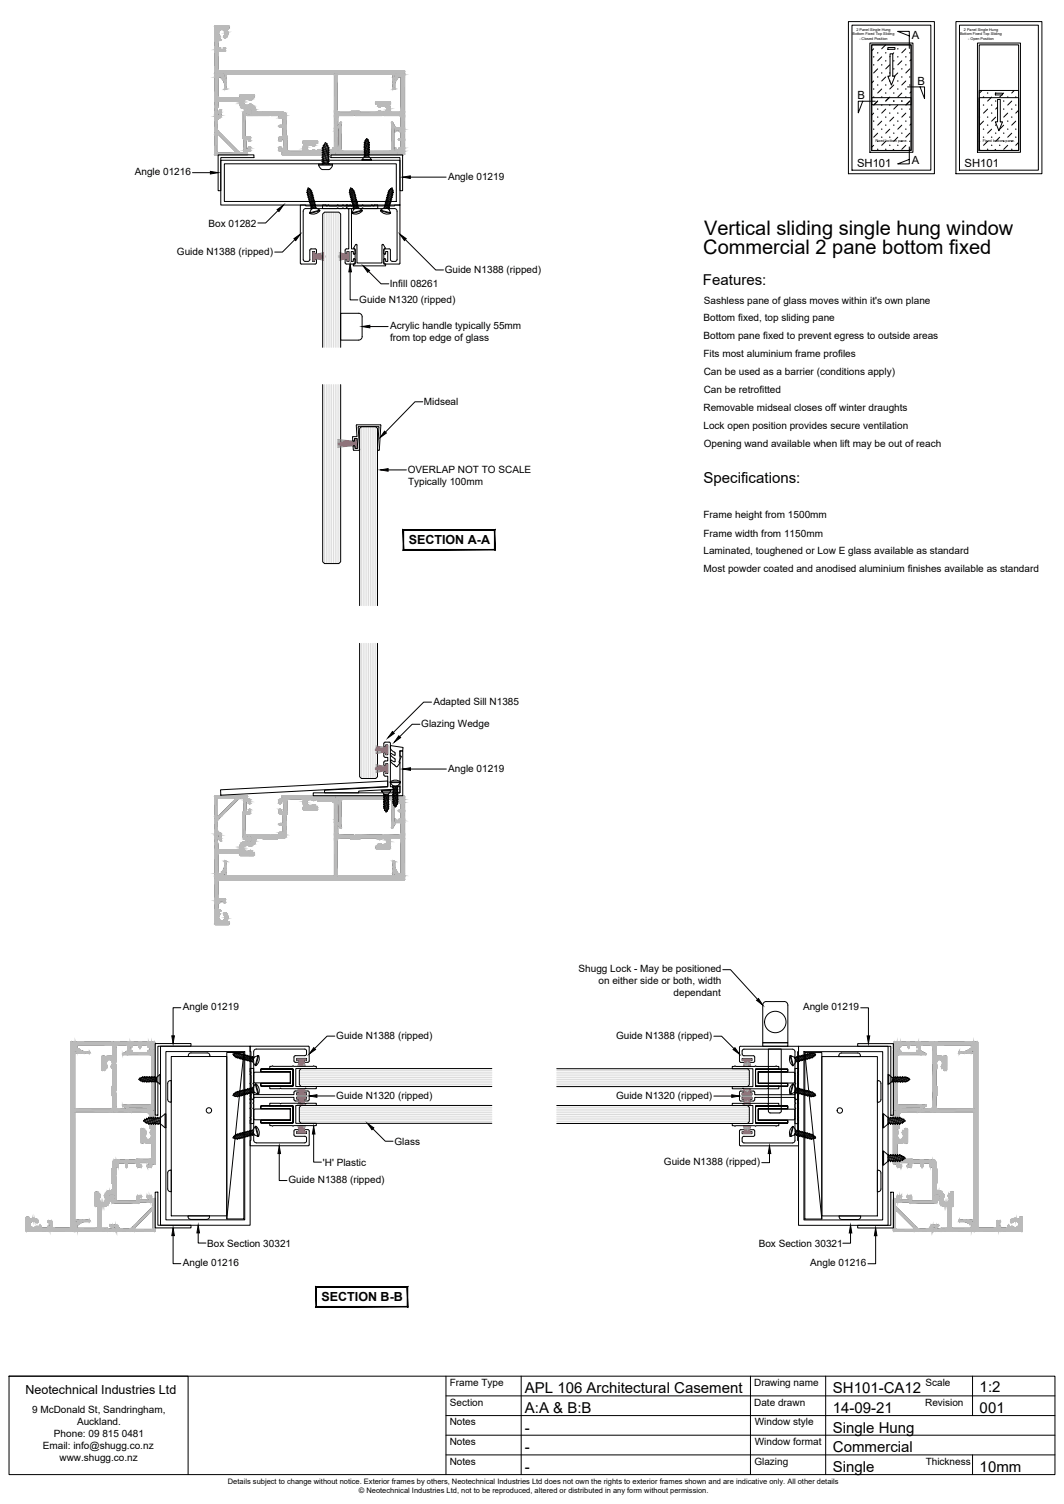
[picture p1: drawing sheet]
<svg xmlns="http://www.w3.org/2000/svg" width="297mm" height="420mm" viewBox="0 0 297 420" stroke-linecap="round" stroke-linejoin="round" font-family="sans-serif">
<defs><g id="words">
<g font-size="5.6">
<text x="196.6" y="65.8">Vertical sliding single hung window</text>
<text x="196.3" y="70.8">Commercial 2 pane bottom fixed</text>
</g>
<g font-size="4.2">
<text x="196.3" y="79.8">Features:</text>
<text x="196.4" y="134.8">Specifications:</text>
<text x="146.5" y="389.3">APL 106 Architectural Casement</text>
<text x="232.5" y="389.3">SH101-CA12</text>
<text x="273.5" y="389">1:2</text>
<text x="146.5" y="394.8">A:A &amp; B:B</text>
<text x="232.5" y="394.7">14-09-21</text>
<text x="273.5" y="394.6">001</text>
<text x="146.5" y="400.2">-</text>
<text x="232.5" y="400.3">Single Hung</text>
<text x="146.5" y="405.7">-</text>
<text x="232.5" y="405.7">Commercial</text>
<text x="146.5" y="411.2">-</text>
<text x="232.5" y="411.1">Single</text>
<text x="273.5" y="411.3">10mm</text>
</g>
<g font-size="3.5">
<text x="114.1" y="152.1">SECTION A-A</text>
<text x="89.8" y="363.6">SECTION B-B</text>
<text x="7.1" y="389.3">Neotechnical Industries Ltd</text>
</g>
<g font-size="3.1">
<text x="254.5" y="11">A</text>
<text x="256.2" y="23.7">B</text>
<text x="239.4" y="27.7">B</text>
<text x="239.3" y="46.7">SH101</text>
<text x="254.5" y="45.8">A</text>
<text x="269.3" y="46.7">SH101</text>
</g>
<g font-size="2.8">
<text x="37.6" y="49">Angle 01216</text>
<text x="125.1" y="50.2">Angle 01219</text>
<text x="58.2" y="63.3">Box 01282</text>
<text x="49.4" y="71.2">Guide N1388 (ripped)</text>
<text x="124.2" y="76.2">Guide N1388 (ripped)</text>
<text x="108.8" y="80.3">Infill 08261</text>
<text x="100.3" y="84.5">Guide N1320 (ripped)</text>
<text x="196.4" y="89.8">Bottom fixed, top sliding pane</text>
<text x="196.5" y="84.8">Sashless pane of glass moves within it's own plane</text>
<text x="108.9" y="95.3">from top edge of glass</text>
<text x="108.9" y="91.9">Acrylic handle typically 55mm</text>
<text x="196.4" y="94.8">Bottom pane fixed to prevent egress to outside areas</text>
<text x="196.4" y="99.8">Fits most aluminium frame profiles</text>
<text x="196.5" y="104.8">Can be used as a barrier (conditions apply)</text>
<text x="118.3" y="113.2">Midseal</text>
<text x="196.5" y="109.8">Can be retrofitted</text>
<text x="196.4" y="114.8">Removable midseal closes off winter draughts</text>
<text x="196.4" y="119.8">Lock open position provides secure ventilation</text>
<text x="196.5" y="124.8">Opening wand available when lift may be out of reach</text>
<text x="113.9" y="132">OVERLAP NOT TO SCALE</text>
<text x="113.9" y="135.4">Typically 100mm</text>
<text x="196.4" y="149.9">Frame width from 1150mm</text>
<text x="196.4" y="144.8">Frame height from 1500mm</text>
<text x="196.4" y="154.8">Laminated, toughened or Low E glass available as standard</text>
<text x="196.4" y="159.8">Most powder coated and anodised aluminium finishes available as standard</text>
<text x="121" y="196.9">Adapted Sill N1385</text>
<text x="117.6" y="203.1">Glazing Wedge</text>
<text x="125.1" y="215.5">Angle 01219</text>
<text x="161.5" y="271.7">Shugg Lock - May be positioned</text>
<text x="167.1" y="275">on either side or both, width</text>
<text x="188" y="278.3">dependant</text>
<text x="51" y="282.2">Angle 01219</text>
<text x="224.2" y="282.3">Angle 01219</text>
<text x="93.9" y="290.2">Guide N1388 (ripped)</text>
<text x="172" y="290.2">Guide N1388 (ripped)</text>
<text x="93.9" y="306.9">Guide N1320 (ripped)</text>
<text x="172" y="306.9">Guide N1320 (ripped)</text>
<text x="110.1" y="319.8">Glass</text>
<text x="90.1" y="325.6">'H' Plastic</text>
<text x="185.4" y="325.5">Guide N1388 (ripped)</text>
<text x="80.5" y="330.5">Guide N1388 (ripped)</text>
<text x="51" y="353.7">Angle 01216</text>
<text x="57.8" y="348.3">Box Section 30321</text>
<text x="211.8" y="348.3">Box Section 30321</text>
<text x="226.2" y="353.8">Angle 01216</text>
<text x="125.5" y="387.2">Frame Type</text>
<text x="210.5" y="387.2">Drawing name</text>
<text x="258.4" y="387.2">Scale</text>
<text x="9" y="394.8">9 McDonald St, Sandringham,</text>
<text x="125.6" y="392.7">Section</text>
<text x="210.5" y="392.7">Date drawn</text>
<text x="258.3" y="392.7">Revision</text>
<text x="15.1" y="401.5">Phone: 09 815 0481</text>
<text x="21.5" y="398.2">Auckland.</text>
<text x="125.5" y="398.2">Notes</text>
<text x="210.7" y="398.2">Window style</text>
<text x="12" y="404.9">Email: info@shugg.co.nz</text>
<text x="125.5" y="403.7">Notes</text>
<text x="210.7" y="403.7">Window format</text>
<text x="16.6" y="408.2">www.shugg.co.nz</text>
<text x="125.5" y="409.2">Notes</text>
<text x="210.6" y="409.2">Glazing</text>
<text x="258.4" y="409.2">Thickness</text>
</g>
<g font-size="2.1">
<text x="63.6" y="414.5">Details subject to change without notice. Exterior frames by others, Neotechnical Industries Ltd does not own the rights to exterior frames shown and are indicative only. All other details</text>
<text x="100.2" y="417">© Neotechnical Industries Ltd, not to be reproduced, altered or distributed in any form without permission.</text>
</g>
<g font-size="1">
<text x="238" y="9.9">Bottom Fixed Top Sliding</text>
<text x="239.1" y="8.6">2 Panel Single Hung</text>
<text x="239.9" y="11.2">- Closed Position</text>
<text x="268" y="9.8">Bottom Fixed Top Sliding</text>
<text x="269.1" y="8.5">2 Panel Single Hung</text>
<text x="270.3" y="11.1">- Open Position</text>
<text x="244.4" y="39.6">Fixed bottom pane.</text>
<text x="274.4" y="39.6">Fixed bottom pane.</text>
</g>
</g></defs>
<!-- layer: TitleBlock -->
<g fill="none" stroke="#000" stroke-width=".28">
<path d="M236.9 6h24v42.5h-24zM237.8 7h22.1v40.5h-22.1zM242.8 12h12.1v30.5h-12.1zM243.4 12.5h11v29.5h-11zM243.4 12.5h11v16.8h-11zM243.9 13.6l-.5 .6M245 19.2l-1.1 1.2M246.1 15.9l-1.1 1.1M247.2 12.5l-1.1 1.1M247.9 13.3h2v.5h-2zM248.4 18.1l-1.1 1.1M248.5 15h.7v6.3h.7l-1 2.5-1-2.5h.6z"/>
<path d="M248.5 15.8l-.1 .1M249.5 14.8l-.3 .2M251.8 17l-1.2 1.1M252.9 13.6l-1.1 1.2M253.9 10l-3.3-1.2h3.3v4.7M254 19.2l-1.1 1.2M254.4 16.7l-.4 .3M266.9 6h24v42.5h-24zM267.9 7h22v40.5h-22zM272.9 12h12v30.5h-12zM273.4 12.5h11v29.5h-11zM240.9 28.3l-1.3 3.2v-3.2h4.7"/>
<path d="M243.4 27.3h11v14.7h-11zM243.9 22.6l-.5 .6M243.9 31.6l-.5 .6M244 29.3l1-1.1-1.1 1.2M245 37.2l-1.1 1.1M246.1 24.9l-1.1 1.1M246.1 33.8l-1.1 1.2M247.3 21.5l-1.2 1.1M247.3 30.5l-1.2 1.1M247.3 39.5l-1.2 1.1M248.4 27.1l-1.1 1.1M248.4 36.1l-1.1 1.1"/>
<path d="M249.5 23.7l-1.1 1.2M249.5 32.7l-1.1 1.1M250.6 20.4l-.9 .9M250.6 29.4l-1.1 1.1M250.6 38.3l-1.1 1.2M251.8 26l-1.2 1.1M251.8 35l-1.2 1.1M252.9 22.6l-1.1 1.1M252.9 31.6l-1.1 1.1M253.4 24.3h4.7v3.2l-1.2-3.2M254 28.2l-1.1 1.2M254 37.2l-1.1 1.1"/>
<path d="M254.4 25.6l-.4 .4M254.4 34.6l-.4 .4M273.4 25.3h11v16.7h-11h11v-14.7h-11v14.7zM273.5 28.2l-.1 .1M273.5 37.2l-.1 .1M274.2 25.3l-.7 .7M274.6 33.8l-1.1 1.2M275.7 30.5l-1.1 1.1M275.7 39.5l-1.1 1.1M276.8 27.1l-1.1 1.1M276.8 36.1l-1.1 1.1M277.9 26h2v.5h-2z"/>
<path d="M278 32.7l-1.2 1.1M278.5 27.8h.8v6.2h.6l-1 2.5-1-2.5h.6zM278.5 29.9l-.5 .6M279.1 38.3l-1.1 1.2M279.7 26.5l-.6 .6M280.2 26l-.3 .3M280.2 35l-1.1 1.1M281.3 31.6l-1.1 1.1M282.4 28.2l-1.1 1.2M282.4 37.2l-1.1 1.1M283.1 25.3l-.7 .7M283.6 33.8l-1.2 1.2"/>
<path d="M284.4 30.8l-.8 .8M284.4 39.8l-.8 .8M243.9 40.6l-.5 .5M249.5 41.7l-.3 .3M252.9 40.6l-1.1 1.1M253.9 41v4.8h-3.3l3.3-1.3M278 41.7l-.4 .3M281.3 40.6l-1.1 1.1"/>
</g>
<g fill="#000" stroke="#000" stroke-width=".28">
<circle cx="243.9" cy="15.9" r=".06"/>
<circle cx="243.9" cy="18.1" r=".06"/>
<circle cx="245" cy="14.8" r=".06"/>
<circle cx="246.1" cy="18.1" r=".06"/>
<circle cx="247.3" cy="17" r=".06"/>
<circle cx="247.3" cy="14.8" r=".06"/>
<circle cx="249.5" cy="17" r=".06"/>
<circle cx="249.5" cy="19.2" r=".06"/>
<circle cx="250.6" cy="13.6" r=".06"/>
<circle cx="250.6" cy="15.9" r=".06"/>
<circle cx="251.8" cy="19.2" r=".06"/>
<circle cx="252.9" cy="15.9" r=".06"/>
<circle cx="252.9" cy="18.1" r=".06"/>
<circle cx="254" cy="14.8" r=".06"/>
<circle cx="243.9" cy="24.9" r=".06"/>
<circle cx="243.9" cy="33.8" r=".06"/>
<circle cx="243.9" cy="27.1" r=".06"/>
<circle cx="243.9" cy="36.1" r=".06"/>
<circle cx="245" cy="21.5" r=".06"/>
<circle cx="245" cy="23.7" r=".06"/>
<circle cx="245" cy="30.5" r=".06"/>
<circle cx="245" cy="32.7" r=".06"/>
<circle cx="245" cy="39.5" r=".06"/>
<circle cx="246.1" cy="20.4" r=".06"/>
<circle cx="246.1" cy="29.4" r=".06"/>
<circle cx="246.1" cy="36.1" r=".06"/>
<circle cx="246.1" cy="38.3" r=".06"/>
<circle cx="246.1" cy="27.1" r=".06"/>
<circle cx="247.3" cy="23.7" r=".06"/>
<circle cx="247.3" cy="26" r=".06"/>
<circle cx="247.3" cy="32.7" r=".06"/>
<circle cx="247.3" cy="35" r=".06"/>
<circle cx="248.4" cy="20.4" r=".06"/>
<circle cx="248.4" cy="22.6" r=".06"/>
<circle cx="248.4" cy="31.6" r=".06"/>
<circle cx="248.4" cy="38.3" r=".06"/>
<circle cx="248.4" cy="29.4" r=".06"/>
<circle cx="249.5" cy="37.2" r=".06"/>
<circle cx="249.5" cy="26" r=".06"/>
<circle cx="249.5" cy="28.2" r=".06"/>
<circle cx="249.5" cy="35" r=".06"/>
<circle cx="250.6" cy="24.9" r=".06"/>
<circle cx="250.6" cy="22.6" r=".06"/>
<circle cx="250.6" cy="31.6" r=".06"/>
<circle cx="250.6" cy="33.8" r=".06"/>
<circle cx="251.8" cy="37.2" r=".06"/>
<circle cx="251.8" cy="21.5" r=".06"/>
<circle cx="251.8" cy="28.2" r=".06"/>
<circle cx="251.8" cy="30.5" r=".06"/>
<circle cx="251.8" cy="39.5" r=".06"/>
<circle cx="252.9" cy="24.9" r=".06"/>
<circle cx="252.9" cy="27.1" r=".06"/>
<circle cx="252.9" cy="33.8" r=".06"/>
<circle cx="252.9" cy="36.1" r=".06"/>
<circle cx="254" cy="30.5" r=".06"/>
<circle cx="254" cy="21.5" r=".06"/>
<circle cx="254" cy="23.7" r=".06"/>
<circle cx="254" cy="32.7" r=".06"/>
<circle cx="254" cy="39.5" r=".06"/>
<circle cx="273.5" cy="30.5" r=".06"/>
<circle cx="273.5" cy="32.7" r=".06"/>
<circle cx="273.5" cy="39.5" r=".06"/>
<circle cx="274.6" cy="27.1" r=".06"/>
<circle cx="274.6" cy="29.4" r=".06"/>
<circle cx="274.6" cy="38.3" r=".06"/>
<circle cx="274.6" cy="36.1" r=".06"/>
<circle cx="275.7" cy="26" r=".06"/>
<circle cx="275.7" cy="32.7" r=".06"/>
<circle cx="275.7" cy="35" r=".06"/>
<circle cx="276.8" cy="29.4" r=".06"/>
<circle cx="276.8" cy="31.6" r=".06"/>
<circle cx="276.8" cy="38.3" r=".06"/>
<circle cx="278" cy="28.2" r=".06"/>
<circle cx="278" cy="26" r=".06"/>
<circle cx="278" cy="35" r=".06"/>
<circle cx="278" cy="37.2" r=".06"/>
<circle cx="280.2" cy="28.2" r=".06"/>
<circle cx="280.2" cy="30.5" r=".06"/>
<circle cx="280.2" cy="37.2" r=".06"/>
<circle cx="280.2" cy="39.5" r=".06"/>
<circle cx="281.3" cy="36.1" r=".06"/>
<circle cx="281.3" cy="33.8" r=".06"/>
<circle cx="281.3" cy="27.1" r=".06"/>
<circle cx="282.4" cy="30.5" r=".06"/>
<circle cx="282.4" cy="39.5" r=".06"/>
<circle cx="282.4" cy="32.7" r=".06"/>
<circle cx="283.6" cy="27.1" r=".06"/>
<circle cx="283.6" cy="36.1" r=".06"/>
<circle cx="283.6" cy="29.4" r=".06"/>
<circle cx="283.6" cy="38.3" r=".06"/>
<circle cx="245" cy="41.7" r=".06"/>
<circle cx="247.3" cy="41.7" r=".06"/>
<circle cx="248.4" cy="40.6" r=".06"/>
<circle cx="250.6" cy="40.6" r=".06"/>
<circle cx="254" cy="41.7" r=".06"/>
<circle cx="273.5" cy="41.7" r=".06"/>
<circle cx="275.7" cy="41.7" r=".06"/>
<circle cx="276.8" cy="40.6" r=".06"/>
<circle cx="279.1" cy="40.6" r=".06"/>
<circle cx="282.4" cy="41.7" r=".06"/>
</g>
<!-- layer: APL Notes -->
<g fill="#000" stroke="#000" stroke-width=".28">
<path d="M138 148.2v5.3l.2 .1zM138.2 148v5.6l-.2-5.4zM112.7 148.2h25.3l.2-.2zM112.5 148h25.7l-25.5 .2zM112.5 148l.2 5.5v-5.3zM112.5 148l.2 5.5-.2 .1zM112.7 153.5l-.2 .1 25.5-.1zM112.5 153.6l25.5-.1 .2 .1z"/>
<path d="M113.7 359.6v5.4l.1 .1zM113.7 359.6l.1-.1v5.6zM88.3 359.6h25.4l.1-.1zM88.2 359.5h25.6l-25.5 .1zM88.2 359.5l.1 5.5v-5.4zM88.2 359.5l.1 5.5-.1 .1zM88.3 365l-.1 .1 25.5-.1zM88.2 365.1l25.5-.1 .1 .1z"/>
</g>
<!-- layer: APL Joinery -->
<g fill="none" stroke="#000" stroke-width=".28">
<path d="M60.9 14.6v4.9M61 19.5l.2 .2 51.6 .1M61.1 10.5l-.2 .3 .5 .1M61.2 9.9l.1 .3-.2 .3M61.3 8.6a.92 .92 0 0 0 0 1.3M61.4 8.4a.98 .98 0 0 1 1.3 .3 .98 .98 0 0 1-.1 1.2M61.4 11.3l-.4 .1-.1 2h.5v.5h1l.2-.5M61.5 8.4l-.2 .2M61.5 10.9l.2 .2-.2 .2M62.6 13.4l.3 .1v.8l-1.7 .1-.2 .2M62.6 9.9v.6h.5M63.8 7.3l-3.9 .1 .2 13.3"/>
<path d="M63.8 8l-.3 .1-.1 .3a1.69 1.69 0 0 1-.3 2.1M63.8 7.3v.7M112.8 19.8v.9M60 20.8h2.6M60.1 20.8v11.5M60.1 32.3l-.2 .1 .1 10.8 8.8 .1 .3-.3M60.7 33.7v2.4M60.7 36.1l.2 .6 6 5.9M60.9 37.5l4.8 4.8M61 37.5h-.3l-.2 .2v4.7l.3 .3M61 31.4l.2 .2-.1 .9-1-.2M61 31.4l.7-.7v1.8l-.5 .5"/>
<path d="M61.2 33l-.3 .2-.2 .5M61.9 21.9v-.4h-1.1v5.3M62 21.9l.6 .1M62.2 20.8l.2 .2 .2 1M62.6 20.8l.1 1.5-.4 .1 .4 .9v1.5M62.7 24.8l.3 .2 .2-.2M63.2 20.9v3.9M63.2 20.9l46.4-.1 .1 4 .4 .1a3.9 3.9 0 0 1 .5-2.5l-.4-.1v-1.5h2.7v22l-.5 .5-1.6-.2M67 29.2l-.1-1h-6l-.2 3.3h.4a.71 .71 0 0 1-.3 .7 .71 .71 0 0 1-.7 .1M67.1 29.2a1.15 1.15 0 0 0 1.1 1.2h2.2v1.1M67.1 26.5l3.8 .1v.6l-.5 .1v.2M67.1 26.5l-.1 .8h-5.7l-.4-.5"/>
<path d="M67.9 31.7l.1 7.1M67.9 31.7a.87 .87 0 0 1 1.1-.8 .58 .58 0 0 1 .9-.2 .58 .58 0 0 1 0 .9 .58 .58 0 0 1-.9-.1l-.5 .2M68 38.8h.1v3.6M68.3 29.2a.92 .92 0 0 0 1.3 0M68.4 31.7v6.5h1.3l.3 .3-.1 .7-.2 .3-.3-.6h-.7v2.7h.7l.1-.5h.4v.9l-.2 .2M69.6 29.2l.3-.1 .4 .2a1.68 1.68 0 0 1 1.1 1.8l.4 .3 1.6-.1M70.4 27.5l-.5 .5a1.11 1.11 0 0 0-1.3-.3 1.11 1.11 0 0 0-.6 1.1l.4 .4M70.4 31.5l-.2 .3h-1.3l-.2 .2 .3 .3h6.2l.2-.2 .2 .2h2.3v.6M73.5 31.3h3.9M77.4 31.3h1.6a1.01 1.01 0 0 1 1 1.1M78 32.9l1 .1v2h-.8l-.2 .3 .2 .2h.8v2.7l-1 .1-.1 .9 .3 .3 .2-.6h.8v2.7h-.8v-.5h-.4l-.1 .9 .3 .2M79.9 32.4l.2 9.4 .5 .4"/>
<path d="M84.6 39.5v.5M84.7 39.5h3.9M84.7 40l.1 .1M88.6 39.5v.5M88.6 40l-.5 .2M93.5 20.8l-.1 20.6h-.4l-.1 .4h-4.1l-.1 .5h-.5M94 20.8l.2 10.3 .4 .3 3.3-.2M94.4 35.6h.2v6.8l-.2 .1M95 34.2l-.7 1.2 .1 .2M95 34.2l.2 .1v7.5l.5 .4M98 31.2h2.4M105.1 29.2h.3a.63 .63 0 0 0 .5 .6 .63 .63 0 0 0 .7-.2 .98 .98 0 0 1 1.3 .5 .98 .98 0 0 1-.4 1.2 .98 .98 0 0 1-1.4-.3l-.7 .3-5-.1"/>
<path d="M105.1 28.4h3.7v.8M105.1 28.4v.8M108.8 29.2h.1M108.8 29.2l.1 1.9 .2 .2M109.1 31.4h2.6M109.9 35.9v.7M110 35.9l2-.1v-3l-.3-.5h-4.5l-.3-.3-.2 .3h-7.5l-.2-.3-.3 .3h-4.2l-.2 .5v3l.3 .2-.3 .6v4.7l.3 .2-.4 .7M110 36.6l.1 .1M110.1 36.8h.2M110.2 35.6h-.3v6.8M110.2 35.6l.1-.1-.8-1.4-.2 7.7-.5 .4M110.3 36.7l.1-.4h1l.2 .4"/>
<path d="M110.7 20.8l-.2 .1-.3 1h.8M110.9 21.9v-.4h1.1v9.6l-.3 .2M111.6 36.8h.4v2h-.6l-.1 .2 .7 .2v2.1h-.5l-.1 .5h-1v-.5l-.4 .1M60.8 42.7h4.7M65.7 42.3l.1 .2-.3 .2M66.9 42.6l.1 .1M67 42.7h.9M68.2 42.4l-.3 .3M69.7 42.3h-.6v.7M78.2 42.3h.6l.1 1h14.8l.1-1h.3M80.6 42.3h3.9M84.8 40.1h.1"/>
<path d="M84.8 40.1l-.1 1.9-.2 .2M86 42a1.49 1.49 0 0 0 1.7-.1l.3 .2M86 40.7a.76 .76 0 0 0 0 1.3M88 42.1l.2 .1M88 40.2v.1M88.1 40.3l-.3 .5-.5-.1a.92 .92 0 0 0-1.3 0M93.9 42.6v.5M94.4 42.5l-.3-.2-.2 .3M95.7 42.3h13.1M109.9 41.4v.7M110 42.1l.1 .1M110 42.4h.6l.1 .8-16.8-.1"/>
<path d="M110.1 42.3h.7v.8M60.1 233.3a.7 .7 0 0 1 .7 0 .7 .7 0 0 1 .3 .7h-.4l.2 3.4h6l.1-1.1M60.1 233.3l-.2 24.9 3.9 .1M60.7 229.4v2.5M60.7 231.8l.2 .5 .8 .7v1.8M60.9 228.9l-.2 .5M61.2 233.1l-1.1 .2M61.2 233.2v.8l-.2 .3 .5 .6 .2-.1M65.7 223.3l-4.8 4.7M65.7 223.3l.1-.3-.3-.1h-4.9l-.1 5 .2 .2 .3-.1M67 222.9h.9l.3 .2M67 222.9l-6.1 6"/>
<path d="M67.1 239h3.7M67.1 239l-.1-.7h-5.9l-.2 .5-.1 5.2h1.1v-.3M68.1 223.1v3.7l-.2 .1v6.9a.87 .87 0 0 0 1.1 .8 .58 .58 0 0 0 .9 .2 .58 .58 0 0 0 0-.9 .58 .58 0 0 0-.9 .2h-.3l-.2-.3M68.9 233.8l1.5 .1v1l-.2 .3M69.4 226.3v.4h-.7v-2.8h.7v.4l.3 .2 .3-.2-.1-.9-.8-.1-.1-.9-9-.1-.1 10.9 .2 .1M69.5 226.3l.2-.2 .3 .2M69.9 226.3v1h-1.5v6.5M70.2 235.2h-2a1.15 1.15 0 0 0-1.1 1.1M71 238.4l-.1 .6M73.4 234.3l-1.6-.1a1.42 1.42 0 0 0-.6 1.3l-1.3 1a1.01 1.01 0 0 0-1.4-.3 1.01 1.01 0 0 0-.3 1.4l.2 .1a1.36 1.36 0 0 0 1.5-.1l.4 .2 .1 .5 .6 .1M77.9 226.3l.1 1h1v2.7h-.8l-.2 .3 .2 .2h.8v2l-1 .1-.1 .7h-2.3l-.2 .2-.2-.2h-6.2l-.3 .2 .3 .3M78 226.3l.2-.2 .2 .2"/>
<path d="M80 233.2a1.01 1.01 0 0 1-1 1h-1.6l-.1 .2-3.8-.1M80.1 223.8l-.2 9.4M84.5 223.3h-3.9l-.5 .5M84.5 223.3l.2 .2 .1 1.9M84.8 225.5h.1M84.8 225.5v.7h3.8v-.7h-.4M86 223.5a1.49 1.49 0 0 1 1.7 .1l.4-.3h.6l.1 .5M86 224.9a1.3 1.3 0 0 0 1.6-.2l.5 .5M86 223.5a.76 .76 0 0 0 0 1.4M88 225.2v.1M88.1 225.3l.1 .1M88.8 223.8h4.1v.3"/>
<path d="M92.9 224.1l.5 .1v20.5M93.9 222.4v.6M93.9 222.4l16.8-.1-.1 .8h-.6M93.9 223l.2 .2 .3-.2M94.4 223l.2 .1v6.8l-.3 .1 .7 1.4M94.5 224.3h-.2v4.7l.3 .6-.3 .2v3l.2 .4 4.2 .1 .3 .2 .2-.2h7.5l.2 .2 .3-.2 4.5-.1 .3-.4v-3l-2-.2M94.5 224.3l.1-.2-.4-.8h-.4l-.1-1h-14.8l-.1 1h-.6l-.3 .2 .1 .8 .2 .2 .2-.6h.8v2.8h-.8v-.4M95.2 223.8v7.5h-.2M97.9 234.3l-3.3-.1-.4 .2-.1 10.3M98 234.3l2.3 .1 .1-.2h5l.5 .3a1.28 1.28 0 0 1 2 .3 1.09 1.09 0 0 1-.6 1.2 1.09 1.09 0 0 1-1.3-.4l-.3 .2-.3 .5M104.9 236.5l.2 .6M105.1 236.4h.3"/>
<path d="M105.1 236.4l-.1 .1M108.8 236.4h.1M108.8 236.4l.1 .1M108.8 223.3h-13.1l-.5 .5M108.8 223.3l.5 .5M108.9 236.5l-.1 .6h-3.7M109.1 234.2h2.6M109.1 234.2l-.2 .2-.1 1.9M109.9 223.2v6.7l.4 .1-.8 1.4-.2-7.6M109.9 223.4v.8M109.9 228.9v.8M110 224.1l.1 .2"/>
<path d="M110.1 224.3h.2M110.3 224.3l.1-.5h1l.2 .5M110.8 222.4v.9l-.8 .1M110.8 222.4l1.6-.1h.3l.2 .5v22M111.6 224.3h.4v2l-.7 .2 .1 .2h.6v2.1h-.5l-.1 .5h-1v-.5l-.4 .1M111.7 234.2l.3 .2v9.6h-1.1v-.3M60 244.8h2.6M61.1 254.2h.3M61.1 255.1l.2 .2v.4a.92 .92 0 0 0 0 1.2M61.3 256.9l.2 .3M61.4 254.6l-.4 .1 .1 .4M61.5 254.2l.2 .2-.2 .2"/>
<path d="M62.6 255.6a.98 .98 0 0 1 .1 1.3 .98 .98 0 0 1-1.3 .3M62.6 243.5l-.6 .2M62.6 252.2l-.2-.5h-1v.4l-.5 .1 .2 2M62.6 243.5l-.2 1.1-.2 .2M62.6 255.6l-.1-.4 .2-.2a1.61 1.61 0 0 1 .7 2.4l.4 .1M62.7 240.8v1.4l-.4 .9 .4 .2v1.4M62.7 244.7l-.1 .1M62.7 240.8l.3-.3 .2 .3M63.2 240.8v3.9M63.2 244.7h46.5M63.8 257.5v.8M93.4 244.7l.1 .1"/>
<path d="M94.1 244.7l-.1 .1M109.7 244.7v-3.9l.4-.2a3.9 3.9 0 0 0 .5 2.6l-.4 .1v1.4M110.2 244.7l2.6 .1M111 243.7l-.7-.2-.1 .2 .5 1.1M112.8 245.8h-51.6l-.3 .2 .1 4.9 .2 .3h1.7v.8l-.3 .2M112.8 244.8v1M19.8 291.1v51.7l-.2 .2h-4.9l-.3-.2v-1.7l-1 .1M19.8 291.1h1M20.8 291.1l22-.1 .5 .5-.1 1.7M20.8 291.1v2.5M20.8 294.4v46.3M20.8 293.3l.2 .2"/>
<path d="M21.9 293h-.3v-1l9.8 .1v2.9l-2.1 .2M22 293v.7l-1-.2M22.3 293.5l.1-.1a4 4 0 0 0 2.6 .4l-.2 .5-4 .1M22.3 293.5v.3l-1.5-.2M28.5 295.1v3.8M28.5 295.1h.8M28.5 298.9h.8M29.3 295.1v.1M29.5 298.4h-.2v.5M29.8 296.4a.97 .97 0 0 1 1.5 0 .97 .97 0 0 1-.2 1.4l.3 .8v4.9l-.2 .1 .1 2.4M29.8 297.6l.1 .5-.4 .3M29.8 296.4a.92 .92 0 0 0 0 1.3"/>
<path d="M32.8 292h3v1.9l.9 .1 .1-.4-.5-.1v-1h.5v-.5h2.1v.5l.2 .2 .2-.2v-.5h2l.1 .5h.4v1l-.4 .1-.1 .3 .9 .1M32.8 292l-.5 .5v4.3l-.2 .2 .2 .3v7.5l-.2 .2 .2 .3v3.9l.5 .5M42.3 295.1v13.1M42.3 295.1l-.5-.5h-7.5l-.1-.2 1.4-.8 .1 .4h6.7l.1-.7h.8l-.1 16.7M43.2 293.2h-.9l-.1 .8M249.6 293.2h.8l.1 .8h.8l.1-.4-.5-.1v-1h.5v-.5h2.1l.2 .7 .2-.7h2l.1 .5h.4v1l-.4 .1v.4h.8l.1-2h3l.5 .5v4.3l.3 .2-.3 .3v7.5l.3 .2-.3 .3v4.1l-.5 .3h-3l-.1-.4-.7 .4h-4.7l-.1-.4-.8 .4-.1 .5-1 .1v14.8l1 .1v.6l.3 .2h.8l.2-.2-.6-.3v-.7h2.7v.7h-.4M249.6 293.2l-.2-1.7 .5-.5h21.9v2.8M250.4 295.1v13.1l.5 .5M250.9 294.6l7.7-.1-1.4-.9-.2 .4h-6.7v-.7h-.8l.1 16.7M250.9 294.6l-.5 .5M261.3 298.6v4.9l.3 .1-.1 2.4M261.3 292.3v2.6"/>
<path d="M261.3 292.3l.3-.3h9.6v1h-.4M261.3 294.8l.2 .3 2 .1M261.5 298.4l-.2 .2M261.5 298.4l.2-.4a1.26 1.26 0 0 1 .3-2 1.09 1.09 0 0 1 1.1 .7 1.09 1.09 0 0 1-.3 1.3l.1 .3 .6 .1v.5M263.5 295.1v.1M263.5 295.1h.8v3.8M263.5 298.9h.8M270.4 293.5l-.1-.1a3.9 3.9 0 0 1-2.5 .4l.1 .5h3.9M270.4 293.5v.3h1.4M270.7 293.1v.5M270.7 293.6l.1 .1M270.8 293l-.1 .1"/>
<path d="M271.7 293.5l-.9 .3M271.8 294.3v46.5M271.9 293.3l-.2 .2M271.9 291.1h1M272.9 291.1v51.7M20.8 310.5l20.6 .1 .1 .4 .3 .1v4M30.9 309.9l-10.1 .1M31.3 306l.1 3.4-.5 .4M32.8 309.7h3l.2-.4 .6 .4h4.7l.2-.4 .7 .4M34.2 308.9l1.4 .8 .1-.4h6.7l.2 .3-.2 .2 .2 .2M39.4 315.4v3.8M39.4 319.2l.6 .1"/>
<path d="M40 315.3l-.6 .1M40 315.3l.2 .5M40.2 319.2h.1M40.2 319.2l-.2 .1M40.2 315.8l.1 .1M40.2 319.1l1.9 .1 .2 .3M40.3 315.9h.1M40.4 315.9l.4 .3-.1 .5M40.7 317.9a.76 .76 0 0 0 1.4 0M40.7 316.7a.92 .92 0 0 0 0 1.3M41.8 315.1l.5 .2v.5M42.1 316.7a.92 .92 0 0 1 0 1.3"/>
<path d="M42.2 309.7l.1 .5 1 .1v14.8l-1 .1v.6M42.3 319.5v3.9M42.3 308.2l-.5 .5h-7.5v.2M42.3 315.8l-.3 .5 .1 .4M42.6 310.1h.6M249.6 310.1h.5M250.7 316.7a.92 .92 0 0 0 0 1.3M250.7 317.9l.4 .4 .8-.1M250.9 308.7h7.6v.2M252 317.9l-.1 .3M252 316.7a.92 .92 0 0 1 0 1.3M252.3 315.9h.2"/>
<path d="M252.4 315.9l-.5 .3 .1 .5M252.6 319.1l-2.1 .3-.1 4 .5 .5M252.6 315.4l-.1 .5M252.6 319.2h.1M252.6 319.2l.6 .1M253.2 315.3l-.6 .1M253.2 315.3v4M258.5 308.9l-1.3 .8-.2-.4h-6.7l-.1 .3 .2 .2-.3 .2M261.3 309.3l.5 .5M261.5 306l-.2 3.4M261.8 309.9h10M271.8 310.6h-20.5v.4l-.4 .1v4l-.5 .2v.5l.4 .5-.1 .4"/>
<path d="M271.8 309.8l.1 .2M271.9 310.5l-.1 .1M27.6 333.6h-.3v-.6h-.7v3.9l.7 .1v5.9l-.5 .2h-5.2v-1.1h.3M28.2 337.1v5.9M29.3 336.9l-1.1 .1M30.7 332.6l-.9 .4-.7 1.1a1.01 1.01 0 0 1 .3 1.4 1.01 1.01 0 0 1-1.4 .2l-.1-.1a1.3 1.3 0 0 1 .2-1.6l-.5-.4M30.7 333.5l-.3 .3v2a1.15 1.15 0 0 1-1.1 1.1M31.2 326.6v3.8M31.2 330.4l.2 .1v1.6a.57 .57 0 0 1-.7 .5M31.8 335.5l-.3-.2v-.3a.58 .58 0 0 0 .2-.9 .58 .58 0 0 0-.9 0 .58 .58 0 0 0 .2 .9v.3a.83 .83 0 0 0 .8 .8h6.9l.1-.3h3.7l.3 .3M38.3 325.8v-.9h-2.7v.9l-.3 .2-.2-.2v-.9h-2v1.1h-.8v2.3l-.2 .2 .2 .2v6.5l-.5-.2-.1-1.4-1-.1M38.3 334.3v1.2h-6.5"/>
<path d="M38.3 325.8l.2 .2 1-.1v-.3l-.6-.1v-.7h2.8v.7l-.6 .1v.3l1 .1 .2-.2M38.3 334.3l.2-.3 1 .1v.3l-.6 .1v.8h2.8v-.8l-.6-.1v-.3l1-.1 .2 .3M42.3 334.3v.6h.8l.2 .2v8.9h-10.9l-.1-.1M42.3 338.3l-4.8 4.8 .2 .4 4.8-.1 .3-.2M42.3 323.4l-.5 .5-9.4 .1a1.01 1.01 0 0 0-1 1v1.5l-.2 .1M42.3 338.3l.3-.1 .2 .2M42.7 337.1l-6 6M42.7 336.1v.8M42.7 338.5v4.7M42.8 336.9l-.1 .2M249.7 334.9l-.3 .2 .1 8.9h10.8l.1-.1M250 336.9l6 6.1"/>
<path d="M250.9 323.9l9.4 .1a1.01 1.01 0 0 1 1 1M253.4 326l1-.1 .1-1h2.7v.9l.2 .2 .3-.2v-.9h2v1.1h.7v2.3l.2 .2-.2 .2 .1 6.3 .4 .2 .1-1.6 1.1-.1 .2 .3v2a1.15 1.15 0 0 0 1.2 1.1M253.4 334l1 .1 .1 1.4h6.5M253.4 334.5h.4v.8h-2.7v-.8l.6-.2-.2-.3-1 .1-.1 .8h-.7M253.5 325.5l-.3 .3 .3 .2M253.5 334l-.3 .3 .3 .2M261 336.1h-7l-.1-.3h-3.6l-.3 .3v.8M261 335.5l.2-.5a.58 .58 0 0 1-.1-.9 .58 .58 0 0 1 .9 0 .58 .58 0 0 1-.2 .9v.3a.79 .79 0 0 1-.8 .8M261.3 325l.1 1.5M261.3 332.1a.77 .77 0 0 0 1.1 .6l1.1 1v.7M261.4 330.5l-.1 1.6M261.4 326.5v4"/>
<path d="M263.5 336.9l1 .1v6l-1.7 .1M263.5 334.4a.92 .92 0 0 0 0 1.2M263.5 335.6a.95 .95 0 0 0 1.5 .1 .95 .95 0 0 0-.3-1.5l.1-.5 .6-.1 .1-.6h.6v3.9l-.7 .1v5.6l.5 .5M9.9 342.7l.4-.1 .2 .3M10 341.4a.97 .97 0 0 0-1.4-.1 .97 .97 0 0 0 0 1.4 .97 .97 0 0 0 1.3 0M10.6 342.8l.2 .2M10.6 340.9a2.01 2.01 0 0 0-2.4-.3l-.2-.5h-.7l.2 3.9 13.3-.1M10.6 340.9l-.1 .5h-.5M11 342.5l.2-.2 .2 .2M11 342.5v.5h-.2M11.4 342.5l.1 .5h1.9v-.4M13.4 341.2v.2"/>
<path d="M13.4 341.4l.5 .1v1l-.5 .1M20.8 341.4l.1 2.6 11.4-.1M20.8 340.6l.2 .2M21 340.8h3.8l.3 .2-.3 .3h-1.4l-.9 .4-.2-.4-1.5 .1M21 341.5l-.2 .3M22.1 341.4l-.1 .6M22.1 341.4l-1.1 .1M28.2 343l3.4 .3v-.5a.7 .7 0 0 1 .7 .3 .7 .7 0 0 1 0 .8M32.6 342.9l-1-.1-.2 .2-.7-.7h1.9l.7 .8 .5 .2M32.6 342.9l-.3 1M33.8 343.3h2.4M36.7 343l-.5 .3"/>
<path d="M255.2 343l.1 .3-.3 .2-4.9-.1v-5.1h.3l4.8 4.7M256 343l.6 .3M256.6 343.3h2.4M260.2 342.9l.2 1M260.3 342.8l-.1 .1M260.5 343.9l.1 .1M262 342.2l-1.8 .1-.7 .8-.5 .2M262 342.2v.2l-.6 .6-.3-.2h-.8M262.8 343.1l-1.6 .2v-.5a.7 .7 0 0 0-.8 .3 .7 .7 0 0 0 0 .8M270.7 341.4v.5M270.7 341.9l.1 .1M270.8 342h.4v1.1h-5.3"/>
<path d="M270.8 341.3l.9 .2M270.8 341.3l-.1 .1M271.7 341.5l.2 .2M271.8 340.8h-3.9l-.2 .2 .2 .3h1.5l.9 .4 .1-.4h1.4M271.8 341.3l.1 .1M271.9 341.4l-.1 2.6h-11.2M279.3 341.4l-.1-.4-.8 .1-.1 1.7-.2 .2h-4.9l-.3-.2M279.3 341.4l-.5 .1v1h.5v.5h2l.1-.5M281.4 342.5l.2-.2 .2 .2M281.8 342.5v.4M282.2 342.8l-.3 .2-.1-.1M282.8 341.4a.99 .99 0 0 1 1.4 0 .99 .99 0 0 1-.1 1.4 .99 .99 0 0 1-1.4-.2l-.5 .3"/>
<path d="M282.8 341.4l-.4 .1-.3-.3a1.62 1.62 0 0 1 2.5-.6l.1-.5h.7l-.1 3.9-13.4-.1"/>
</g>
<!-- layer: APL Hatch -->
<g fill="#bababa" stroke="#bababa" stroke-width=".28">
<path d="M62.9 240.6h.1z"/>
<path d="M62.7 255h.2z"/>
<path d="M86.8 223.3h1.3z"/>
<path d="M87 223.4h1z"/>
<path d="M87.5 223.6h.2z"/>
<path d="M88.8 223.8h5.6z"/>
<path d="M92.9 224.2h1.7z"/>
<path d="M87.5 224.8h.2z"/>
<path d="M111.3 226.7h1.6z"/>
<path d="M111.4 226.7h1.5z"/>
<path d="M78.1 227.3h2z"/>
<path d="M110 229.8h2.9z"/>
<path d="M78.1 230.5h1.8z"/>
<path d="M78 232.5h1.9z"/>
<path d="M78 232.6h1.9z"/>
<path d="M68.9 233.8h10.8z"/>
<path d="M70.3 233.8h9.4z"/>
<path d="M105.7 234.4h.6z"/>
<path d="M70.3 235.2h1z"/>
<path d="M105.9 235.7h.2z"/>
<path d="M105.6 236.3h3z"/>
<path d="M69.8 236.5h.2z"/>
<path d="M69.8 237.6h.2z"/>
<path d="M69.1 237.9h1.3z"/>
<path d="M110.5 244.8h2.4z"/>
<path d="M94.6 223.1h15.4z"/>
<path d="M62.9 25h.1z"/>
<path d="M62.7 10.6h.2z"/>
<path d="M86.8 42.2h1.3z"/>
<path d="M87 42.2h1z"/>
<path d="M87.5 41.9h.2z"/>
<path d="M88.8 41.8h5.6z"/>
<path d="M92.9 41.4h1.7z"/>
<path d="M93 41.4h1.6z"/>
<path d="M87.5 40.8h.2z"/>
<path d="M111.4 39.2h1.5z"/>
<path d="M111.3 38.8h1.6z"/>
<path d="M111.4 38.8h1.5z"/>
<path d="M78.1 38.2h2z"/>
<path d="M110 35.8h2.9z"/>
<path d="M78.1 35h1.8z"/>
<path d="M78 33h1.9z"/>
<path d="M68.9 31.8h10.8z"/>
<path d="M70.3 31.7h9.4z"/>
<path d="M105.7 31.1h.6z"/>
<path d="M70.3 30.4h1z"/>
<path d="M70.2 30.4h1.1z"/>
<path d="M105.9 29.9h.2z"/>
<path d="M105.6 29.3h3z"/>
<path d="M69.8 29.1h.2z"/>
<path d="M69.8 28h.2z"/>
<path d="M69.1 27.6h1.3z"/>
<path d="M110.5 20.8h2.4z"/>
<path d="M94.6 42.5h15.4z"/>
<path d="M69.6 41h.2z"/>
<path d="M69.6 39.5h.2z"/>
<path d="M67.9 38.7h2z"/>
<path d="M61.1 32.5h.6z"/>
<path d="M69.4 31.8h.3z"/>
<path d="M69.3 31.7h.5z"/>
<path d="M68.6 30.9h1.4z"/>
<path d="M69.2 30.7h.6z"/>
<path d="M69.3 30.6h.4z"/>
<path d="M69.4 30.6h.2z"/>
<path d="M69.4 30.6h.3z"/>
<path d="M69.6 224.6h.2z"/>
<path d="M69.6 226.1h.2z"/>
<path d="M67.9 226.8h2z"/>
<path d="M61.1 233h.6z"/>
<path d="M69.4 233.8h.3z"/>
<path d="M69.3 233.8h.5z"/>
<path d="M68.5 234.6h1.5z"/>
<path d="M69.2 234.9h.6z"/>
<path d="M69.3 234.9h.4z"/>
<path d="M69.4 234.9h.2z"/>
<path d="M69.4 234.9h.3z"/>
<path d="M25.1 341v.1z"/>
<path d="M10.6 341.1v.1z"/>
<path d="M42 316.3v.2z"/>
<path d="M41.8 309.5v5.7z"/>
<path d="M40.8 316.3v.2z"/>
<path d="M40.3 315.9v3.1z"/>
<path d="M40.2 315.9v3.2z"/>
<path d="M39.3 291v1.6z"/>
<path d="M38.9 291v1.6z"/>
<path d="M38.3 323.9v1.9z"/>
<path d="M35.8 291v2.9z"/>
<path d="M35.6 324v1.8z"/>
<path d="M35.1 324v1.8z"/>
<path d="M33.1 324v1.9z"/>
<path d="M33 324v2z"/>
<path d="M31.2 297.7v.6z"/>
<path d="M30.5 332.7v.9z"/>
<path d="M30.4 332.7v1z"/>
<path d="M29.4 333.7v.8z"/>
<path d="M29.4 295.3v3.1z"/>
<path d="M29.3 295.3v3.2z"/>
<path d="M29.1 334v.2z"/>
<path d="M28 334v.1z"/>
<path d="M20.9 291v2.5z"/>
<path d="M34.2 294.4v.2z"/>
<path d="M34.2 308.8v.1z"/>
<path d="M42.7 337.1v1.2z"/>
<path d="M41.1 334.2v.1z"/>
<path d="M39.5 334.2v.1z"/>
<path d="M38.8 334v2z"/>
<path d="M32.6 342.3v.6z"/>
<path d="M31.3 342.2v.8z"/>
<path d="M31 333.9v1.4z"/>
<path d="M30.7 342.3v.2z"/>
<path d="M30.7 334.4v.2z"/>
<path d="M30.7 334.3v.3z"/>
<path d="M267.7 341v.1z"/>
<path d="M282.1 341.1v.1z"/>
<path d="M285.4 340.1v3.9z"/>
<path d="M250.8 316.3v.2z"/>
<path d="M250.9 309.5v5.7z"/>
<path d="M251.9 316.3v.2z"/>
<path d="M252.6 315.4v3.9z"/>
<path d="M253.5 291v1.6z"/>
<path d="M253.9 291v1.6z"/>
<path d="M254.5 323.9v1.9z"/>
<path d="M256.9 291v2.9z"/>
<path d="M257.7 324v1.8z"/>
<path d="M259.7 324v2z"/>
<path d="M260.8 324.2v11z"/>
<path d="M260.9 324.2v10.9z"/>
<path d="M260.9 324.2v9.5z"/>
<path d="M261 324.3v9.4z"/>
<path d="M262.3 332.7v1z"/>
<path d="M262.8 297.9v.1z"/>
<path d="M263.4 333.7v.8z"/>
<path d="M263.6 334v.2z"/>
<path d="M264.7 334v.1z"/>
<path d="M265.1 333.6v1.3z"/>
<path d="M271.9 291v2.4z"/>
<path d="M249.5 293.3v16.7z"/>
<path d="M250.3 294v15.4z"/>
<path d="M258.5 308.8v.1z"/>
<path d="M249.5 335v9z"/>
<path d="M251.7 334.2v.1z"/>
<path d="M253.2 334.2v.1z"/>
<path d="M253.9 334v2z"/>
<path d="M260.2 342.3v.6z"/>
<path d="M260.2 342.3v.5z"/>
<path d="M261.6 333.9v2z"/>
<path d="M261.8 333.9v1.5z"/>
<path d="M262 342.3v.2z"/>
<path d="M262.1 334.4v.2z"/>
<path d="M262.1 334.3v.3z"/>
<path d="M109.9 240.6h.1zM109.8 240.6h.2z"/>
<path d="M62.9 240.6h.2zM62.8 240.6h.3z"/>
<path d="M109.8 240.6h.3zM109.8 240.6h.3z"/>
<path d="M62.8 240.6h.3zM62.8 240.6h.3z"/>
<path d="M109.8 240.6h.3zM109.7 240.6h.4z"/>
<path d="M62.8 240.6h.3zM62.8 240.6h.3z"/>
<path d="M109.7 240.6l.5 .1zM109.7 240.6l.5 .1z"/>
<path d="M62.8 240.6l.4 .1zM62.8 240.6l.4 .1z"/>
<path d="M109.7 240.7h.5zM109.7 240.7h.5z"/>
<path d="M62.7 240.7h.5zM62.7 240.7h.5z"/>
<path d="M109.7 240.7h.5zM109.7 240.7h.5z"/>
<path d="M62.7 240.7h.5zM62.7 240.7h.5z"/>
<path d="M109.7 240.7l.5 .1zM109.7 240.7l.5 .1z"/>
<path d="M62.7 240.7l.5 .1zM62.7 240.7l.5 .1z"/>
<path d="M109.7 240.8l.5 1.4v-1.4zM109.7 240.8l.5 1.4h-.5z"/>
<path d="M62.7 240.8l.5 1.4v-1.4zM62.7 240.8l.5 1.4h-.5z"/>
<path d="M109.7 242.2l.9 .9-.4-.9zM109.7 242.2l.9 .9h-.9z"/>
<path d="M62.7 242.2l.5 .9v-.9zM62.7 242.2l.5 .9h-.9z"/>
<path d="M109.7 243.1h.9zM109.7 243.1h.9z"/>
<path d="M62.3 243.1h.9zM62.3 243.1h.9z"/>
<path d="M109.7 243.1l.9 .1zM109.7 243.1l.9 .1z"/>
<path d="M62.3 243.1l.9 .1zM62.3 243.1l.9 .1z"/>
<path d="M109.7 243.2h.9zM109.7 243.2h.9z"/>
<path d="M62.3 243.2h.9zM62.3 243.2h.9z"/>
<path d="M109.7 243.2h.9zM109.7 243.2h.9z"/>
<path d="M62.3 243.2h.9zM62.3 243.2h.9z"/>
<path d="M109.7 243.2h.9zM109.7 243.2h.9z"/>
<path d="M62.3 243.2h.9zM62.3 243.2h.9z"/>
<path d="M109.7 243.2h.9zM109.7 243.2h.8z"/>
<path d="M62.3 243.2h.9zM62.3 243.2h.9z"/>
<path d="M109.7 243.2h.8zM109.7 243.2l.8 .1z"/>
<path d="M62.4 243.2l.8 .1zM62.4 243.2l.8 .1z"/>
<path d="M109.7 243.3h.8zM109.7 243.3h.8z"/>
<path d="M62.4 243.3h.8zM62.4 243.3h.8z"/>
<path d="M109.7 243.3h.8zM109.7 243.3h.8z"/>
<path d="M62.4 243.3h.8zM62.4 243.3h.8z"/>
<path d="M109.7 243.3h.7zM109.7 243.3h.8z"/>
<path d="M62.4 243.3h.8zM62.4 243.3h.8z"/>
<path d="M109.7 243.3l.5 1.4v-1.4zM109.7 243.3l.5 1.4h-.5z"/>
<path d="M62.7 243.3l.5 1.4v-1.4zM62.7 243.3l.5 1.4h-.5z"/>
<path d="M109.7 244.7h.5zM109.7 244.7h.5z"/>
<path d="M62.7 244.7h.5zM62.7 244.7h.5z"/>
<path d="M109.7 244.7h.5zM109.7 244.7h.5z"/>
<path d="M62.7 244.7h.5zM62.7 244.7h.5z"/>
<path d="M109.7 244.7h.5zM109.7 244.7h.5z"/>
<path d="M62.7 244.7h.5zM62.7 244.7h.5z"/>
<path d="M109.7 244.7l.5 .1zM109.7 244.7l.5 .1z"/>
<path d="M62.7 244.7l.5 .1zM62.7 244.7l.5 .1z"/>
<path d="M109.7 244.8h.5zM109.6 244.8h.6z"/>
<path d="M62.7 244.8h.5zM62.7 244.8h.5z"/>
<path d="M109.6 244.8h.7zM109.6 244.8h.7z"/>
<path d="M62.7 244.8h.5zM62.7 244.8h.5z"/>
<path d="M109.6 244.8h.7zM109.6 244.8h.7z"/>
<path d="M62.6 244.8h.7zM62.6 244.8h.7z"/>
<path d="M109.6 244.8h.7zM109.6 244.8h.7z"/>
<path d="M62.6 244.8h.7zM62.6 244.8h.7z"/>
<path d="M109.6 244.8h.7zM109.6 244.8h.7z"/>
<path d="M62.6 244.8h.7zM62.6 244.8h.7z"/>
<path d="M60.1 244.8h52.7zM60 244.8h52.8z"/>
<path d="M60 244.8h52.9zM60 244.8h52.9z"/>
<path d="M60 244.8h52.9zM60 244.8h52.9z"/>
<path d="M60 244.8h52.9zM60 244.8h52.9z"/>
<path d="M60 244.8h52.9zM60 244.8h52.9z"/>
<path d="M60 244.8l52.9 .1zM60 244.8l52.9 .1z"/>
<path d="M60 244.9h52.9zM60 244.9h52.9z"/>
<path d="M59.9 244.9h53zM59.9 244.9h53z"/>
<path d="M59.9 244.9h53zM59.9 244.9h53z"/>
<path d="M59.9 244.9l53 .8v-.8zM59.9 244.9l53 .8h-53z"/>
<path d="M59.9 245.7h53zM59.9 245.7h53z"/>
<path d="M59.9 245.7h53zM59.9 245.7h53z"/>
<path d="M59.9 245.7h53zM59.9 245.7h53z"/>
<path d="M59.9 245.7h53zM59.9 245.7h53z"/>
<path d="M59.9 245.7h53zM59.9 245.7l53 .1z"/>
<path d="M59.9 245.8h53zM59.9 245.8h53z"/>
<path d="M59.9 245.8h53zM59.9 245.8h53z"/>
<path d="M59.9 245.8h52.9zM59.9 245.8h53z"/>
<path d="M59.9 245.8h52.9zM59.9 245.8h52.9z"/>
<path d="M59.9 245.8h1.3zM59.9 245.8h1.3z"/>
<path d="M59.9 245.8h1.3zM59.9 245.8h1.2z"/>
<path d="M59.9 245.8h1.2zM59.9 245.8h1.2z"/>
<path d="M59.9 245.8h1.2zM59.9 245.8l1.1 .1z"/>
<path d="M59.9 245.9h1.1zM59.9 245.9h1.1z"/>
<path d="M59.9 245.9h1.1zM59.9 245.9h1.1z"/>
<path d="M59.9 245.9h1.1zM59.9 245.9l1.1 .1z"/>
<path d="M59.9 246h1.1zM59.9 246h1z"/>
<path d="M59.9 246h1zM59.9 246h1z"/>
<path d="M59.9 246l1 4.9v-4.9zM59.9 246l1 4.9h-1z"/>
<path d="M59.9 250.9l1 .1zM59.9 250.9l1 .1z"/>
<path d="M59.9 251h1.1zM59.9 251h1.1z"/>
<path d="M59.9 251l1.1 .1zM59.9 251l1.1 .1z"/>
<path d="M59.9 251.1h1.1zM59.9 251.1h1.1z"/>
<path d="M59.9 251.1h1.1zM59.9 251.1h1.1z"/>
<path d="M59.9 251.1h1.2zM59.9 251.1h1.2z"/>
<path d="M59.9 251.1l1.2 .1zM59.9 251.1l1.2 .1z"/>
<path d="M59.9 251.2h1.3zM59.9 251.2h1.3z"/>
<path d="M59.9 251.2h1.3zM59.9 251.2h1.3z"/>
<path d="M59.9 251.2h2.9zM59.9 251.2h2.9z"/>
<path d="M59.9 251.2h3zM59.9 251.2h3z"/>
<path d="M59.9 251.2h3zM59.9 251.2h3z"/>
<path d="M59.9 251.2h3zM59.9 251.2h3z"/>
<path d="M59.9 251.2h3zM59.9 251.2h3z"/>
<path d="M59.9 251.2h3zM59.9 251.2h3z"/>
<path d="M59.9 251.2l3 .1zM59.9 251.2l3 .1z"/>
<path d="M59.9 251.3h3zM59.9 251.3h3z"/>
<path d="M59.9 251.3h3zM59.9 251.3h3z"/>
<path d="M59.9 251.3l3 .4v-.4zM59.9 251.3l3 .4h-3z"/>
<path d="M62.4 251.7l.5 .4v-.4zM62.4 251.7l.5 .4h-.5z"/>
<path d="M62.4 252.1h.5zM62.4 252.1h.5z"/>
<path d="M59.9 251.7l1.5 .4v-.4zM59.9 251.7l1.5 .4h-1.5z"/>
<path d="M59.9 252.1h1.5zM59.9 252.1h1.5z"/>
<path d="M62.4 252.1h.5zM62.4 252.1h.5z"/>
<path d="M59.9 252.1h1.5zM59.9 252.1h1.5z"/>
<path d="M62.4 252.1h.5zM62.4 252.1h.5z"/>
<path d="M59.9 252.1h1.5zM59.9 252.1h1.5z"/>
<path d="M62.5 252.1h.4zM62.5 252.1h.4z"/>
<path d="M59.9 252.1l1.5 .1zM59.9 252.1l1.5 .1z"/>
<path d="M62.5 252.1l.4 .1zM62.5 252.1l.4 .1z"/>
<path d="M59.9 252.2h1.5zM59.9 252.2h1.5z"/>
<path d="M62.5 252.2h.4zM62.5 252.2h.4z"/>
<path d="M59.9 252.2h1.5zM59.9 252.2h1.5z"/>
<path d="M62.5 252.2h.4zM62.5 252.2h.4z"/>
<path d="M59.9 252.2h1.5zM59.9 252.2h1.5z"/>
<path d="M62.5 252.2h.4zM62.5 252.2h.3z"/>
<path d="M59.9 252.2h1.5zM59.9 252.2h1.5z"/>
<path d="M62.5 252.2h.3zM62.5 252.2h.3z"/>
<path d="M59.9 252.2h1.4zM59.9 252.2h1.5z"/>
<path d="M59.9 252.2l1 1.9v-1.9zM59.9 252.2l1 1.9h-1z"/>
<path d="M59.9 254.1h1zM59.9 254.1h1z"/>
<path d="M59.9 254.1h1zM59.9 254.1h1z"/>
<path d="M59.9 254.1l1.1 .1zM59.9 254.1l1.1 .1z"/>
<path d="M59.9 254.2h1.1zM59.9 254.2h1.1z"/>
<path d="M59.9 254.2h1.1zM59.9 254.2h1.1z"/>
<path d="M59.9 254.2h1.1zM59.9 254.2h1.1z"/>
<path d="M59.9 254.2h1.1zM59.9 254.2h1.1z"/>
<path d="M59.9 254.2h1.1zM59.9 254.2h1.1z"/>
<path d="M59.9 254.2h1.2zM59.9 254.2h1.2z"/>
<path d="M59.9 254.2h1.6zM59.9 254.2h1.6z"/>
<path d="M59.9 254.2l1.6 .1zM59.9 254.2l1.6 .1z"/>
<path d="M59.9 254.3h1.7zM59.9 254.3h1.7z"/>
<path d="M59.9 254.3h1.7zM59.9 254.3h1.7z"/>
<path d="M59.9 254.3h1.7zM59.9 254.3h1.7z"/>
<path d="M59.9 254.3h1.7zM59.9 254.3h1.7z"/>
<path d="M59.9 254.3l1.7 .1zM59.9 254.3l1.7 .1z"/>
<path d="M59.9 254.4h1.7zM59.9 254.4h1.7z"/>
<path d="M59.9 254.4h1.7zM59.9 254.4h1.7z"/>
<path d="M59.9 254.4l1.7 .1zM59.9 254.4l1.7 .1z"/>
<path d="M59.9 254.5h1.7zM59.9 254.5h1.7z"/>
<path d="M59.9 254.5h1.7zM59.9 254.5l1.7 .1z"/>
<path d="M59.9 254.6h1.7zM59.9 254.6h1.7z"/>
<path d="M59.9 254.6h1.7zM59.9 254.6h1.7z"/>
<path d="M59.9 254.6h1.6zM59.9 254.6h1.7z"/>
<path d="M59.9 254.6h1.6zM59.9 254.6h1.6z"/>
<path d="M59.9 254.6h1.5zM59.9 254.6h1.6z"/>
<path d="M59.9 254.6h1.1zM59.9 254.6h1.2z"/>
<path d="M59.9 254.6h1.1zM59.9 254.6h1.1z"/>
<path d="M59.9 254.6h1.1zM59.9 254.6l1.1 .1z"/>
<path d="M59.9 254.7h1.1zM59.9 254.7h1.1z"/>
<path d="M59.9 254.7h1.1zM59.9 254.7h1.1z"/>
<path d="M59.9 254.7h1.1zM59.9 254.7h1.1z"/>
<path d="M59.9 254.7h1.1zM59.9 254.7h1z"/>
<path d="M59.9 254.7h1zM59.9 254.7h1z"/>
<path d="M59.9 254.7l1 .1zM59.9 254.7l1 .1z"/>
<path d="M59.9 254.8h1zM59.9 254.8h1z"/>
<path d="M59.9 254.8l1 .1zM59.9 254.8l1 .1z"/>
<path d="M59.9 254.9h1.1zM59.9 254.9h1.1z"/>
<path d="M59.9 254.9l1.1 .1zM59.9 254.9l1.1 .1z"/>
<path d="M62.7 255h.2zM62.7 255h.2z"/>
<path d="M62.7 255h.3zM62.7 255h.3z"/>
<path d="M59.9 255h1.1zM59.9 255h1.1z"/>
<path d="M62.7 255h.3zM62.7 255h.3z"/>
<path d="M62.6 255h.4zM62.6 255h.4z"/>
<path d="M59.9 255h1.1zM59.9 255h1.1z"/>
<path d="M62.6 255l.5 .1zM62.6 255l.5 .1z"/>
<path d="M59.9 255l1.2 .1zM59.9 255l1.2 .1z"/>
<path d="M62.6 255.1h.5zM62.6 255.1h.5z"/>
<path d="M59.9 255.1h1.2zM59.9 255.1h1.2z"/>
<path d="M59.9 255.1h1.3zM59.9 255.1h1.3z"/>
<path d="M62.5 255.1h.6zM62.5 255.1h.6z"/>
<path d="M59.9 255.1h1.3zM59.9 255.1h1.3z"/>
<path d="M62.5 255.1l.7 .1zM62.5 255.1l.7 .1z"/>
<path d="M59.9 255.1l1.4 .1zM59.9 255.1l1.4 .1z"/>
<path d="M62.5 255.2l.8 .1zM62.5 255.2l.8 .1z"/>
<path d="M59.9 255.2l1.4 .1zM59.9 255.2l1.4 .1z"/>
<path d="M62.4 255.3h.9zM62.4 255.3h.9z"/>
<path d="M59.9 255.3h1.4zM59.9 255.3h1.4z"/>
<path d="M62.4 255.3l.9 .1zM62.4 255.3l.9 .1z"/>
<path d="M59.9 255.3l1.4 .1zM59.9 255.3l1.4 .1z"/>
<path d="M62.4 255.4h1zM62.4 255.4h1z"/>
<path d="M59.9 255.4l1.4 .1zM59.9 255.4l1.4 .1z"/>
<path d="M62.5 255.4l.9 .1zM62.5 255.4l.9 .1z"/>
<path d="M62.5 255.5h.9zM62.5 255.5h.9z"/>
<path d="M62.5 255.5h.9zM62.5 255.5h.9z"/>
<path d="M59.9 255.5h1.4zM59.9 255.5h1.4z"/>
<path d="M62.5 255.5l1 .1zM62.5 255.5l1 .1z"/>
<path d="M59.9 255.5h1.4zM59.9 255.5l1.4 .1z"/>
<path d="M59.9 255.6h1.4zM59.9 255.6l1.4 .1z"/>
<path d="M62.6 255.6l.9 .1zM62.6 255.6l.9 .1z"/>
<path d="M62.7 255.7l.8 .1zM62.7 255.7l.8 .1z"/>
<path d="M59.9 255.7l1.3 .1 .1-.1zM59.9 255.7l1.3 .1h-1.3z"/>
<path d="M62.7 255.8l.9 .1zM62.7 255.8l.9 .1z"/>
<path d="M59.9 255.8l1.2 .2 .1-.2zM59.9 255.8l1.2 .2h-1.2z"/>
<path d="M62.8 255.9l.8 .1zM62.8 255.9l.8 .1z"/>
<path d="M62.8 256l.8 .1zM62.8 256l.8 .1z"/>
<path d="M59.9 256l1.1 .2 .1-.2zM59.9 256l1.1 .2h-1.1z"/>
<path d="M62.8 256.1l.8 .1v-.1zM62.8 256.1l.8 .1h-.7z"/>
<path d="M59.9 256.2l1.1 .1v-.1zM59.9 256.2l1.1 .1h-1.1z"/>
<path d="M62.9 256.2l.7 .1zM62.9 256.2l.7 .1z"/>
<path d="M62.9 256.3l.7 .1zM62.9 256.3l.7 .1z"/>
<path d="M59.9 256.3l1.1 .2v-.2zM59.9 256.3l1.1 .2h-1.1z"/>
<path d="M62.9 256.4l.7 .1v-.1zM62.9 256.4l.7 .1h-.8z"/>
<path d="M62.8 256.5l.8 .1zM62.8 256.5l.8 .1z"/>
<path d="M59.9 256.5l1.2 .2-.1-.2zM59.9 256.5l1.2 .2h-1.2z"/>
<path d="M62.8 256.6h.8zM62.8 256.6l.8 .1z"/>
<path d="M59.9 256.7l1.3 .1zM59.9 256.7l1.3 .1h-1.3z"/>
<path d="M62.8 256.7l.7 .1 .1-.1zM62.8 256.7l.7 .1h-.8z"/>
<path d="M62.7 256.8h.8zM62.7 256.8l.8 .1z"/>
<path d="M59.9 256.8l1.4 .2zM59.9 256.8l1.4 .2h-1.4z"/>
<path d="M62.6 256.9h.9zM62.6 256.9l.9 .1z"/>
<path d="M59.9 257h1.5zM59.9 257h1.5z"/>
<path d="M62.6 257h.9zM62.6 257h.8z"/>
<path d="M59.9 257l1.5 .1zM59.9 257l1.5 .1z"/>
<path d="M62.5 257h.9zM62.5 257l.9 .1z"/>
<path d="M62.5 257.1h.9zM62.5 257.1l.9 .1z"/>
<path d="M59.9 257.1l1.5 .1zM59.9 257.1l1.5 .1z"/>
<path d="M62.4 257.2h1zM62.4 257.2h1z"/>
<path d="M62.4 257.2h1zM62.4 257.2h1z"/>
<path d="M62.4 257.2h1zM62.3 257.3h1z"/>
<path d="M59.9 257.2l1.7 .1zM59.9 257.2l1.7 .1z"/>
<path d="M62.3 257.3h1zM62.3 257.3h1z"/>
<path d="M62.3 257.3h1zM62.1 257.3h1.2z"/>
<path d="M59.9 257.3h1.9zM59.9 257.3h1.9z"/>
<path d="M62.1 257.3h1.2zM62.1 257.3h1.2z"/>
<path d="M59.9 257.3h1.9zM59.9 257.3h1.9z"/>
<path d="M62.1 257.3h1.2zM61.9 257.3h1.4z"/>
<path d="M59.9 257.3h2zM59.9 257.3h2z"/>
<path d="M59.9 257.3h3.5zM59.9 257.3h3.5z"/>
<path d="M59.9 257.3l3.5 .1zM59.9 257.3l3.5 .1z"/>
<path d="M59.9 257.4h3.5zM59.9 257.4h3.5z"/>
<path d="M59.9 257.4l3.5 .1zM59.9 257.4l3.5 .1z"/>
<path d="M59.9 257.5h3.6zM59.9 257.5h3.6z"/>
<path d="M59.9 257.5h3.6zM59.9 257.5h3.6z"/>
<path d="M59.9 257.5h3.6zM59.9 257.5h3.6z"/>
<path d="M59.9 257.5h3.7zM59.9 257.5h3.7z"/>
<path d="M59.9 257.5h3.9zM59.9 257.5h3.9z"/>
<path d="M59.9 257.5l4 .1zM59.9 257.5l4 .1z"/>
<path d="M59.9 257.6h4zM59.9 257.6h4z"/>
<path d="M59.9 257.6h4zM59.9 257.6h4z"/>
<path d="M59.9 257.6h4zM59.9 257.6h4z"/>
<path d="M59.9 257.6h4zM59.9 257.6h4z"/>
<path d="M59.9 257.6h4zM59.9 257.6h4z"/>
<path d="M59.9 257.6h4zM59.9 257.6h4z"/>
<path d="M59.9 257.6l4 .1zM59.9 257.6l4 .1z"/>
<path d="M59.9 257.7l4 .5v-.5zM59.9 257.7l4 .5h-4z"/>
<path d="M59.9 258.2h4zM59.9 258.2h4z"/>
<path d="M59.9 258.2h4zM59.9 258.2h4z"/>
<path d="M59.9 258.2h4zM59.9 258.2h4z"/>
<path d="M60 258.2l3.9 .1zM60 258.2l3.9 .1z"/>
<path d="M60 258.3h3.9zM60 258.3h3.9z"/>
<path d="M60 258.3h3.9zM60 258.3h3.9z"/>
<path d="M60 258.3h3.9zM60 258.3h3.9z"/>
<path d="M60 258.3h3.9zM60 258.3h3.8z"/>
<path d="M60 258.3h3.8zM60 258.3h3.8z"/>
<path d="M78.9 222.3h14.8zM78.9 222.3h14.8z"/>
<path d="M110.9 222.3h1.6zM110.9 222.3h1.6z"/>
<path d="M78.9 222.3h14.8zM78.9 222.3h14.8z"/>
<path d="M78.9 222.3h14.8zM78.9 222.3h14.8z"/>
<path d="M110.9 222.3h1.6zM110.9 222.3h1.6z"/>
<path d="M78.9 222.3h14.8zM78.8 222.3h14.9z"/>
<path d="M110.9 222.3h1.6zM110.9 222.3h1.6z"/>
<path d="M78.8 222.3h14.9zM78.8 222.3h14.9z"/>
<path d="M110.9 222.3h1.7zM110.9 222.3h1.7z"/>
<path d="M78.8 222.3h14.9zM78.8 222.3h14.9z"/>
<path d="M78.8 222.3h14.9zM78.8 222.3h14.9z"/>
<path d="M110.8 222.3h1.8zM110.8 222.3h1.8z"/>
<path d="M78.8 222.3h14.9zM78.8 222.3h14.9z"/>
<path d="M110.8 222.3h1.8zM110.8 222.3h1.8z"/>
<path d="M78.8 222.3h14.9zM78.8 222.3h14.9z"/>
<path d="M110.8 222.3h1.8zM110.8 222.3h1.8z"/>
<path d="M78.8 222.3h15zM78.8 222.3h15zM78.8 222.3h15zM78.8 222.3h15z"/>
<path d="M110.8 222.3l1.9 .1zM110.8 222.3l1.9 .1z"/>
<path d="M78.8 222.3l15 .1zM78.8 222.3l15 .1zM78.8 222.4h15zM78.8 222.4h15z"/>
<path d="M110.8 222.4h1.9zM110.8 222.4h1.9z"/>
<path d="M110.8 222.4h1.9zM110.8 222.4h1.9z"/>
<path d="M78.8 222.4h15zM78.8 222.4h15zM78.8 222.4h15zM78.8 222.4h15z"/>
<path d="M78.8 222.4h15zM78.8 222.4h15z"/>
<path d="M110.8 222.4h2zM110.8 222.4h2z"/>
<path d="M78.8 222.4h15zM78.8 222.4h15z"/>
<path d="M110.8 222.4h2zM110.8 222.4h2z"/>
<path d="M110.8 222.4h2zM110.8 222.4h2z"/>
<path d="M78.8 222.4h15zM78.8 222.4h15z"/>
<path d="M110.8 222.4l2 .1zM110.8 222.4l2 .1z"/>
<path d="M110.8 222.5h2.1zM110.8 222.5h2.1z"/>
<path d="M110.8 222.5l2.1 .1zM110.8 222.5l2.1 .1z"/>
<path d="M110.8 222.6l2.1 .1zM110.8 222.6l2.1 .1z"/>
<path d="M110.8 222.7l2.1 .1zM110.8 222.7l2.1 .1z"/>
<path d="M110.8 222.8l2.1 .5v-.5zM110.8 222.8l2.1 .5h-2.1z"/>
<path d="M78.8 222.4l15 .9v-.9zM78.8 222.4l15 .9h-15z"/>
<path d="M110.1 223.3h2.8zM110 223.3h2.9z"/>
<path d="M88.7 223.3h5.5zM88.7 223.3h5.5z"/>
<path d="M78.2 223.3h2.4zM78.1 223.3h2.5z"/>
<path d="M86.6 223.3h1.6zM86.6 223.3h1.6z"/>
<path d="M84.5 223.3h2.1zM84.5 223.3h2.1z"/>
<path d="M110 223.3h2.9zM110 223.3h2.9z"/>
<path d="M88.7 223.3h5.5zM88.7 223.3h5.5z"/>
<path d="M78.1 223.3h2.5zM78.1 223.3h2.4z"/>
<path d="M78.1 223.3h2.4zM78.1 223.3h2.4z"/>
<path d="M86.7 223.3h1.5zM86.7 223.3h1.4zM86.8 223.3h1.3z"/>
<path d="M84.5 223.3h2.1zM84.5 223.3h2z"/>
<path d="M110 223.3h2.9zM110 223.3h2.9z"/>
<path d="M88.7 223.3h5.5zM88.7 223.3h5.5z"/>
<path d="M84.6 223.3h1.9zM84.6 223.3h1.9z"/>
<path d="M110 223.3h2.9zM110 223.3h2.9z"/>
<path d="M88.7 223.3h5.5zM88.7 223.3h5.5z"/>
<path d="M78.1 223.3h2.4zM78.1 223.3h2.3z"/>
<path d="M86.8 223.3h1.3zM86.8 223.3h1.3z"/>
<path d="M78.1 223.3h2.3zM78.1 223.3h2.3z"/>
<path d="M84.6 223.3h1.9zM84.6 223.3h1.8z"/>
<path d="M110 223.3h2.9zM110 223.3h2.9z"/>
<path d="M88.7 223.3h5.5zM88.7 223.3h5.5z"/>
<path d="M78.1 223.3h2.3zM78.1 223.3l2.3 .1z"/>
<path d="M110 223.3l2.9 .1zM110 223.3l2.9 .1z"/>
<path d="M88.7 223.3l5.6 .1zM88.7 223.3l5.6 .1z"/>
<path d="M86.9 223.3h1.2zM86.9 223.3l1.1 .1zM87 223.4h1z"/>
<path d="M84.6 223.3h1.8zM84.6 223.3l1.7 .1zM84.6 223.4h1.7zM84.6 223.4h1.7z"/>
<path d="M110 223.4h2.9zM110 223.4h2.9z"/>
<path d="M88.7 223.4h5.6zM88.7 223.4h5.6z"/>
<path d="M78 223.4h2.4zM78 223.4h2.3zM78 223.4h2.3zM78 223.4h2.3z"/>
<path d="M87 223.4h1zM87 223.4h1z"/>
<path d="M84.6 223.4h1.7zM84.6 223.4h1.6z"/>
<path d="M110 223.4h2.9zM110 223.4h2.9z"/>
<path d="M88.7 223.4h5.6zM88.7 223.4h5.6z"/>
<path d="M109.9 223.4h3zM109.9 223.4h3z"/>
<path d="M88.7 223.4h5.6zM88.7 223.4h5.6z"/>
<path d="M78 223.4h2.3zM78 223.4h2.3z"/>
<path d="M87 223.4h1zM87 223.4h1z"/>
<path d="M84.7 223.4h1.5zM84.7 223.4h1.4z"/>
<path d="M87.1 223.4h.9zM87.1 223.4h.9z"/>
<path d="M84.7 223.4h1.4zM84.7 223.4h1.4z"/>
<path d="M78 223.4h2.3zM78 223.4h2.2z"/>
<path d="M78 223.4h2.2zM78 223.4l2.2 .1z"/>
<path d="M84.7 223.4h1.4zM84.7 223.4l1.4 .1z"/>
<path d="M88.7 223.4l5.6 .1zM88.7 223.4l5.6 .1z"/>
<path d="M87.1 223.4h.9zM87.1 223.4l.8 .1z"/>
<path d="M78 223.5h2.2zM78 223.5h2.2z"/>
<path d="M78 223.5h2.2zM77.9 223.5h2.3z"/>
<path d="M84.7 223.5h1.4zM84.7 223.5h1.3z"/>
<path d="M77.9 223.5h2.3zM77.9 223.5h2.3z"/>
<path d="M87.2 223.5h.7zM87.2 223.5h.7z"/>
<path d="M84.7 223.5h1.3zM84.7 223.5h1.3z"/>
<path d="M87.3 223.5h.6zM87.3 223.5h.6z"/>
<path d="M84.7 223.5h1.3zM84.7 223.5l1.3 .1z"/>
<path d="M87.3 223.5h.6zM87.3 223.5l.5 .1z"/>
<path d="M84.7 223.6h1.3zM84.7 223.6h1.2z"/>
<path d="M77.9 223.5h2.3zM77.9 223.5l2.2 .1z"/>
<path d="M87.3 223.6h.5zM87.3 223.6h.5z"/>
<path d="M84.7 223.6h1.2zM84.7 223.6h1.2z"/>
<path d="M87.4 223.6h.4zM87.4 223.6h.4z"/>
<path d="M84.7 223.6h1.2zM84.7 223.6h1.2z"/>
<path d="M87.4 223.6h.4zM87.4 223.6h.3z"/>
<path d="M87.4 223.6h.3zM87.4 223.6h.3z"/>
<path d="M84.7 223.6h1.2zM84.7 223.6h1.1z"/>
<path d="M88.7 223.5l5.7 .2-.1-.2zM88.7 223.5l5.7 .2h-5.7z"/>
<path d="M88.7 223.7h5.7zM88.7 223.7h5.7z"/>
<path d="M77.9 223.6h2.2zM77.9 223.6l2.2 .1z"/>
<path d="M88.7 223.7h5.7zM88.7 223.7h5.7z"/>
<path d="M88.7 223.7h5.7zM88.7 223.7h5.7z"/>
<path d="M88.7 223.7h5.7zM88.7 223.7h5.7z"/>
<path d="M88.7 223.7l5.7 .1zM88.7 223.7l5.7 .1z"/>
<path d="M88.8 223.8h5.6zM88.8 223.8h5.6zM88.8 223.8h5.6z"/>
<path d="M88.8 223.8h5.6zM88.8 223.8h5.6z"/>
<path d="M109.9 223.4l3 .4v-.4zM109.9 223.4l3 .4h-3z"/>
<path d="M88.8 223.8h5.6zM88.8 223.8h5.6z"/>
<path d="M77.9 223.7l2.2 .1zM77.9 223.7l2.2 .1z"/>
<path d="M84.7 223.6l1 .2 .1-.2zM84.7 223.6l1 .2h-1z"/>
<path d="M77.9 223.8l2.2 .1v-.1zM77.9 223.8l2.2 .1h-2.2z"/>
<path d="M84.7 223.8h1zM84.7 223.8l1 .1z"/>
<path d="M84.6 223.9h1.1zM84.6 223.9l1 .1z"/>
<path d="M92.9 223.8l1.7 .3-.2-.3zM92.9 223.8l1.7 .3h-1.7z"/>
<path d="M92.9 224.1h1.7zM92.9 224.1h1.7z"/>
<path d="M92.9 224.1h1.7zM92.9 224.1h1.7z"/>
<path d="M92.9 224.1h1.7zM92.9 224.1h1.7zM92.9 224.1h1.7zM92.9 224.1h1.7z"/>
<path d="M92.9 224.1h1.7zM92.9 224.1h1.7zM92.9 224.1h1.7z"/>
<path d="M92.9 224.1h1.7zM92.9 224.1h1.7zM92.9 224.1h1.7z"/>
<path d="M92.9 224.1l1.7 .1zM92.9 224.1l1.7 .1z"/>
<path d="M111.4 223.8l1.5 .4v-.4zM111.4 223.8l1.5 .4h-1.5z"/>
<path d="M109.9 223.8l.5 .4v-.4zM109.9 223.8l.5 .4h-.5z"/>
<path d="M92.9 224.2h1.7zM92.9 224.2h1.7zM92.9 224.2h1.7z"/>
<path d="M93 224.2h1.6zM93 224.2h1.6z"/>
<path d="M111.4 224.2h1.5zM111.4 224.2h1.5z"/>
<path d="M109.9 224.2h.5zM109.9 224.2h.5z"/>
<path d="M93 224.2h1.6zM93 224.2h1.6z"/>
<path d="M93 224.2h1.6zM93 224.2h1.6z"/>
<path d="M93.4 224.2h1.2zM93.4 224.2h1.2z"/>
<path d="M111.4 224.2h1.5zM111.4 224.2h1.5z"/>
<path d="M109.9 224.2h.5zM109.9 224.2h.5z"/>
<path d="M84.6 224l1 .2v-.2zM84.6 224l1 .2h-1z"/>
<path d="M93.4 224.2h1.2zM93.4 224.2h1.2z"/>
<path d="M111.4 224.2h1.5zM111.4 224.2h1.5z"/>
<path d="M110 224.2h.4zM110 224.2h.4z"/>
<path d="M93.4 224.2h1.2zM93.4 224.2h1.2z"/>
<path d="M111.5 224.2h1.4zM111.5 224.2h1.4z"/>
<path d="M110 224.2h.4zM110 224.2h.4z"/>
<path d="M93.4 224.2l1.2 .1zM93.4 224.2l1.2 .1z"/>
<path d="M111.5 224.2l1.4 .1zM111.5 224.2l1.4 .1z"/>
<path d="M110 224.2l.4 .1zM110 224.2l.4 .1z"/>
<path d="M93.4 224.3h1.2zM93.4 224.3h1.2z"/>
<path d="M111.5 224.3h1.4zM111.5 224.3h1.4z"/>
<path d="M110 224.3h.4zM110 224.3h.4z"/>
<path d="M93.4 224.3h1.2zM93.4 224.3h1.2z"/>
<path d="M111.5 224.3h1.4zM111.5 224.3h1.4z"/>
<path d="M110 224.3h.4zM110 224.3h.4z"/>
<path d="M93.4 224.3h1.2zM93.4 224.3h1.2z"/>
<path d="M111.5 224.3h1.4zM111.5 224.3h1.4z"/>
<path d="M110 224.3h.4zM110 224.3h.3z"/>
<path d="M111.5 224.3h1.4zM111.5 224.3h1.4z"/>
<path d="M110 224.3h.3zM110 224.3h.3z"/>
<path d="M93.4 224.3h1.1zM93.4 224.3h1.2z"/>
<path d="M84.6 224.2l1 .1zM84.6 224.2l1 .1z"/>
<path d="M77.9 223.9l.5 .4v-.4zM77.9 223.9l.5 .4h-.5z"/>
<path d="M77.9 224.3l.5 .1zM77.9 224.3l.5 .1z"/>
<path d="M78 224.4h.4zM78 224.4h.4z"/>
<path d="M84.6 224.3l1 .1zM84.6 224.3l1 .1z"/>
<path d="M78 224.4h.4zM78 224.4l.4 .1z"/>
<path d="M78 224.5h.4zM78 224.5h.4z"/>
<path d="M78 224.5h.4zM78 224.5h.3z"/>
<path d="M78 224.5h.3zM78 224.5h.3z"/>
<path d="M78.1 224.5h.2zM78.1 224.5l.2 .1z"/>
<path d="M84.6 224.4l1.1 .2-.1-.2zM84.6 224.4l1.1 .2h-1z"/>
<path d="M84.7 224.6h1zM84.7 224.6h1z"/>
<path d="M84.7 224.6l1.1 .2zM84.7 224.6l1.1 .2z"/>
<path d="M87.5 224.8h.2zM87.5 224.8h.2z"/>
<path d="M87.5 224.8h.2zM87.4 224.8h.3z"/>
<path d="M84.7 224.8h1.2zM84.7 224.8h1.2z"/>
<path d="M87.4 224.8h.4zM87.4 224.8h.4z"/>
<path d="M87.4 224.8h.4zM87.4 224.8h.4z"/>
<path d="M84.7 224.8h1.2zM84.7 224.8h1.2z"/>
<path d="M87.4 224.8h.4zM87.3 224.8h.5z"/>
<path d="M87.3 224.8l.6 .1zM87.3 224.9h.6z"/>
<path d="M84.7 224.8l1.3 .1zM84.7 224.8l1.3 .1z"/>
<path d="M87.3 224.9h.6zM87.3 224.9h.6z"/>
<path d="M84.7 224.9l1.4 .1zM84.7 224.9l1.4 .1z"/>
<path d="M87.3 224.9l.7 .1zM87.2 225h.8z"/>
<path d="M87.2 225h.8zM87.2 225h.8z"/>
<path d="M84.8 225h1.3zM84.8 225h1.3z"/>
<path d="M87.1 225h.9zM87 225h1z"/>
<path d="M87 225l1 .1zM87 225.1h1z"/>
<path d="M84.8 225l1.5 .1zM84.8 225l1.5 .1z"/>
<path d="M87 225.1h1zM86.8 225.1h1.2z"/>
<path d="M84.8 225.1h1.7zM84.8 225.1h1.7z"/>
<path d="M86.8 225.1h1.2zM86.8 225.1h1.2z"/>
<path d="M84.8 225.1h1.7zM84.8 225.1h1.7z"/>
<path d="M86.8 225.1h1.2zM86.6 225.1h1.4z"/>
<path d="M84.8 225.1h1.8zM84.8 225.1h1.8z"/>
<path d="M84.9 225.1l3.1 .1zM84.9 225.1l3.1 .1z"/>
<path d="M84.9 225.2l3.1 .1zM84.9 225.2l3.1 .1z"/>
<path d="M84.9 225.3h3.1zM84.9 225.3h3.1z"/>
<path d="M84.9 225.3h3.1zM84.9 225.3h3.1z"/>
<path d="M84.9 225.3h3.1zM84.9 225.3h3.1zM84.9 225.3h3.1zM84.9 225.3h3.1z"/>
<path d="M84.9 225.3l3.1 .1zM84.9 225.3l3.1 .1zM84.9 225.4h3.1zM84.9 225.4h3.1z"/>
<path d="M84.9 225.4h3.2zM84.9 225.4h3.2zM84.9 225.4h3.2zM84.9 225.4h3.2z"/>
<path d="M84.9 225.4h3.2zM84.9 225.4h3.2zM84.9 225.4h3.2zM84.9 225.4h3.2z"/>
<path d="M84.9 225.4h3.2zM84.9 225.4h3.2zM84.9 225.4h3.2zM84.9 225.4h3.2zM84.9 225.4h3.2zM84.9 225.4h3.2z"/>
<path d="M84.9 225.4h3.2zM84.9 225.4h3.2zM84.9 225.4h3.2zM84.9 225.4h3.2z"/>
<path d="M84.9 225.4h3.2zM84.9 225.4h3.2zM84.9 225.4h3.2zM84.9 225.4h3.2z"/>
<path d="M84.9 225.4l3.2 .1zM84.9 225.4l3.2 .1zM84.8 225.5h3.3zM84.8 225.5h3.3z"/>
<path d="M84.8 225.5h3.4zM84.8 225.5h3.4z"/>
<path d="M84.8 225.5h3.7zM84.8 225.5h3.7z"/>
<path d="M84.8 225.5h3.8zM84.7 225.5h3.9z"/>
<path d="M84.7 225.5h3.9zM84.7 225.5h3.9z"/>
<path d="M84.7 225.5h3.9zM84.7 225.5h3.9z"/>
<path d="M84.7 225.5h3.9zM84.7 225.5h3.9z"/>
<path d="M84.7 225.5h3.9zM84.7 225.5h3.9z"/>
<path d="M84.7 225.5l3.9 .1zM84.7 225.5l3.9 .1z"/>
<path d="M84.6 225.6h4zM84.6 225.6h4z"/>
<path d="M84.6 225.6h4zM84.6 225.6h4z"/>
<path d="M84.6 225.6l4 .5v-.5zM84.6 225.6l4 .5h-4z"/>
<path d="M78.1 226.1h.2zM78.1 226.1h.2z"/>
<path d="M84.6 226.1h4zM84.6 226.1h4z"/>
<path d="M78.1 226.1h.2zM78 226.1h.3z"/>
<path d="M84.6 226.1h4zM84.6 226.1h4z"/>
<path d="M78 226.1h.4zM78 226.1h.4z"/>
<path d="M84.6 226.1h4zM84.6 226.1h4z"/>
<path d="M84.7 226.1h3.9zM84.7 226.1l3.9 .1z"/>
<path d="M78 226.1l.4 .1zM78 226.1l.4 .1z"/>
<path d="M84.7 226.2h3.9zM84.7 226.2h3.9z"/>
<path d="M84.7 226.2h3.9zM84.7 226.2h3.9z"/>
<path d="M84.7 226.2h3.9zM84.7 226.2h3.9z"/>
<path d="M84.7 226.2h3.9zM84.7 226.2h3.8z"/>
<path d="M84.8 226.2h3.7zM84.8 226.2h3.7z"/>
<path d="M78 226.2h.4zM78 226.2h.4z"/>
<path d="M78 226.2l.4 .1zM78 226.2l.4 .1z"/>
<path d="M78 226.3h.4zM78 226.3h.4z"/>
<path d="M112 224.3l.9 2v-2zM112 224.3l.9 2h-.9z"/>
<path d="M111.4 226.3h1.5zM111.4 226.3h1.5z"/>
<path d="M111.4 226.3l1.5 .1zM111.4 226.3l1.5 .1z"/>
<path d="M111.4 226.4h1.5zM111.3 226.4h1.6z"/>
<path d="M111.3 226.4h1.6zM111.3 226.4h1.6z"/>
<path d="M111.3 226.4h1.6zM111.3 226.4h1.6z"/>
<path d="M111.3 226.4h1.6zM111.3 226.4h1.6z"/>
<path d="M111.3 226.4l1.6 .1zM111.3 226.4l1.6 .1z"/>
<path d="M111.3 226.5h1.6zM111.3 226.5h1.6z"/>
<path d="M111.3 226.5h1.6zM111.3 226.5h1.6z"/>
<path d="M111.3 226.5l1.6 .1zM111.3 226.5l1.6 .1z"/>
<path d="M111.3 226.6h1.6zM111.3 226.6h1.6z"/>
<path d="M111.3 226.6l1.6 .1zM111.3 226.6l1.6 .1z"/>
<path d="M111.3 226.7h1.6zM111.3 226.7h1.6z"/>
<path d="M79.2 223.9l.9 2.8v-2.8zM79.2 223.9l.9 2.8h-.9z"/>
<path d="M77.9 226.3l.5 .4v-.4zM77.9 226.3l.5 .4h-.5z"/>
<path d="M111.3 226.7h1.6zM111.3 226.7h1.6zM111.3 226.7h1.6z"/>
<path d="M111.4 226.7h1.5zM111.4 226.7h1.5zM111.4 226.7h1.5z"/>
<path d="M77.9 226.7l2.2 .4v-.4zM77.9 226.7l2.2 .4h-2.2z"/>
<path d="M77.9 227.1h2.2zM77.9 227.1h2.2z"/>
<path d="M78 227.1l2.1 .1zM78 227.1l2.1 .1z"/>
<path d="M78 227.2h2.1zM78 227.2h2.1z"/>
<path d="M78 227.2h2.1zM78 227.2h2.1z"/>
<path d="M78 227.2l2.1 .1zM78 227.2l2.1 .1z"/>
<path d="M78 227.3h2.1zM78 227.3h2.1z"/>
<path d="M78.1 227.3h2zM78.1 227.3h2zM78.1 227.3h2z"/>
<path d="M78.1 227.3h2zM78.1 227.3h2z"/>
<path d="M79 227.3l1.1 .2zM79 227.3l1.1 .2z"/>
<path d="M79 227.5h1.1zM79 227.5h1.1z"/>
<path d="M79 227.5h1.1zM79 227.5h1.1z"/>
<path d="M79 227.5h1.1zM79 227.5h1.1z"/>
<path d="M79 227.5h1.1zM79 227.5h1.1z"/>
<path d="M79 227.5h1.1zM79 227.5l1.1 .1z"/>
<path d="M79 227.6h1zM79 227.6h1.1z"/>
<path d="M79 227.6h1zM79 227.6h1z"/>
<path d="M79 227.6h1zM79 227.6h1z"/>
<path d="M79 227.6h1zM79 227.6h1z"/>
<path d="M112 226.7l.9 2.1v-2.1zM112 226.7l.9 2.1h-.9z"/>
<path d="M111.6 228.8h1.3zM111.5 228.8h1.4z"/>
<path d="M110.1 228.8h.2zM110 228.8h.3z"/>
<path d="M111.5 228.8h1.4zM111.5 228.8h1.4z"/>
<path d="M110 228.8h.4zM110 228.8h.4z"/>
<path d="M111.5 228.8h1.4zM111.5 228.8h1.4z"/>
<path d="M110 228.8h.4zM110 228.8h.4z"/>
<path d="M111.5 228.8h1.4zM111.5 228.8h1.4z"/>
<path d="M110 228.8h.4zM110 228.8h.4z"/>
<path d="M111.5 228.8h1.4zM111.5 228.8h1.4z"/>
<path d="M110 228.8h.4zM110 228.8h.4z"/>
<path d="M111.5 228.8l1.4 .1zM111.5 228.8l1.4 .1z"/>
<path d="M110 228.8l.4 .1zM110 228.8l.4 .1z"/>
<path d="M111.5 228.9h1.4zM111.5 228.9h1.4z"/>
<path d="M110 228.9h.4zM110 228.9h.4z"/>
<path d="M111.4 228.9h1.5zM111.4 228.9h1.5z"/>
<path d="M110 228.9h.4zM110 228.9h.4z"/>
<path d="M111.4 228.9h1.5zM111.4 228.9h1.5z"/>
<path d="M109.9 228.9h.5zM109.9 228.9h.5z"/>
<path d="M93.4 224.3l.9 4.7v-4.7zM93.4 224.3l.9 4.7h-.9z"/>
<path d="M111.4 228.9l1.5 .4v-.4zM111.4 228.9l1.5 .4h-1.5z"/>
<path d="M109.9 228.9l.5 .4v-.4zM109.9 228.9l.5 .4h-.5z"/>
<path d="M93.4 229l1.2 .6-.3-.6zM93.4 229l1.2 .6h-1.2z"/>
<path d="M93.4 229.6h1.2zM93.4 229.6h1.2z"/>
<path d="M93.4 229.6h1.2zM93.4 229.6h1.2z"/>
<path d="M109.9 229.3l3 .4v-.4zM109.9 229.3l3 .4h-3z"/>
<path d="M93.4 229.6l1.2 .1zM93.4 229.6l1.2 .1z"/>
<path d="M109.9 229.7h3zM109.9 229.7h3z"/>
<path d="M93.4 229.7h1.2zM93.4 229.7h1.2z"/>
<path d="M109.9 229.7h3zM109.9 229.7h3z"/>
<path d="M93.4 229.7h1.2zM93.4 229.7h1.2z"/>
<path d="M110 229.7h2.9zM110 229.7h2.9z"/>
<path d="M93.4 229.7h1.2zM93.4 229.7h1.2z"/>
<path d="M110 229.7h2.9zM110 229.7h2.9z"/>
<path d="M93.4 229.7h1.2zM93.4 229.7h1.2z"/>
<path d="M110 229.7l2.9 .1zM110 229.7l2.9 .1z"/>
<path d="M93.4 229.7h1.2zM93.4 229.7l1.2 .1z"/>
<path d="M110 229.8h2.9zM110 229.8h2.9z"/>
<path d="M93.4 229.8h1.2zM93.4 229.8h1.2z"/>
<path d="M110 229.8h2.9zM110 229.8h2.9z"/>
<path d="M93.4 229.8h1.2zM93.4 229.8h1.2z"/>
<path d="M110 229.8h2.9zM110 229.8h2.9zM110 229.8h2.9z"/>
<path d="M93.4 229.8h1.1zM93.4 229.8h1.2z"/>
<path d="M79 227.6l.9 2.4v-2.4zM79 227.6l.9 2.4h-.9z"/>
<path d="M78.2 230h1.7zM78.1 230h1.8z"/>
<path d="M78.1 230l1.8 .1zM78.1 230.1h1.8z"/>
<path d="M78.1 230.1h1.8zM78.1 230.1h1.8z"/>
<path d="M78.1 230.1h1.8zM78 230.1h1.9z"/>
<path d="M78 230.1h1.9zM78 230.1h1.9z"/>
<path d="M78 230.1l1.9 .1zM78 230.1l1.9 .1z"/>
<path d="M78 230.2h1.9zM78 230.2h1.9z"/>
<path d="M78 230.2l1.9 .1zM78 230.2l1.9 .1z"/>
<path d="M77.9 230.3h2zM77.9 230.3h2z"/>
<path d="M77.9 230.3l2 .1zM77.9 230.3l2 .1z"/>
<path d="M78 230.4h1.9zM78 230.4h1.9z"/>
<path d="M78 230.4h1.9zM78 230.4h1.9z"/>
<path d="M78 230.4l1.9 .1zM78 230.4l1.9 .1z"/>
<path d="M78 230.5h1.9zM78 230.5h1.9z"/>
<path d="M78.1 230.5h1.8zM78.1 230.5h1.8zM78.1 230.5h1.8z"/>
<path d="M78.1 230.5h1.8zM78.1 230.5h1.8z"/>
<path d="M79 230.5l.9 2v-2zM79 230.5l.9 2h-.9z"/>
<path d="M78 232.5h1.9zM78 232.5h1.9zM78 232.5h1.9z"/>
<path d="M78 232.5l1.9 .1zM78 232.5l1.9 .1zM78 232.6h1.9z"/>
<path d="M78 232.6h1.9zM78 232.6h1.9zM78 232.6h1.9zM78 232.6h1.9z"/>
<path d="M78 232.6h1.9zM78 232.6h1.9z"/>
<path d="M78 232.6h1.9zM78 232.6h1.9z"/>
<path d="M77.9 232.6h2zM77.9 232.6h2z"/>
<path d="M112 229.8l.9 3v-3zM112 229.8l.9 3h-.9z"/>
<path d="M93.4 229.8l.9 3v-3zM93.4 229.8l.9 3h-.9z"/>
<path d="M112 232.8l.9 .1zM112 232.8l.9 .1z"/>
<path d="M93.4 232.8l.9 .1zM93.4 232.8l.9 .1z"/>
<path d="M111.9 232.9l1 .1zM111.9 232.9l1 .1z"/>
<path d="M93.4 232.9l.9 .1zM93.4 232.9l.9 .1z"/>
<path d="M111.9 233h1zM111.9 233h1z"/>
<path d="M93.4 233h.9zM93.4 233h.9z"/>
<path d="M111.9 233l1 .1zM111.9 233l1 .1z"/>
<path d="M93.4 233l1 .1zM93.4 233l1 .1z"/>
<path d="M111.8 233.1l1.1 .1zM111.8 233.1l1.1 .1z"/>
<path d="M93.4 233.1l1 .1zM93.4 233.1l1 .1z"/>
<path d="M77.9 232.6l2 .6v-.6zM77.9 232.6l2 .6h-2z"/>
<path d="M111.8 233.2h1.1zM111.7 233.2h1.2z"/>
<path d="M93.4 233.2h1.1zM93.4 233.2h1.1z"/>
<path d="M111.7 233.2l1.2 .1zM111.6 233.3h1.3z"/>
<path d="M93.4 233.2l1.2 .1zM93.4 233.2l1.2 .1z"/>
<path d="M111.6 233.3h1.3zM111.5 233.3h1.4z"/>
<path d="M93.4 233.3h1.3zM93.4 233.3h1.3z"/>
<path d="M111.5 233.3h1.4zM111.4 233.3h1.5z"/>
<path d="M93.4 233.3h1.4zM93.4 233.3h1.4z"/>
<path d="M77.9 233.2h2zM77.9 233.2l2 .1z"/>
<path d="M60.1 233.3h.4zM60.1 233.3h.4z"/>
<path d="M68.9 233.3h6.3zM68.9 233.3h6.3z"/>
<path d="M60 233.3h.5zM60 233.3h.5z"/>
<path d="M60 233.3h.6zM60 233.3h.6zM60 233.3h.6zM60 233.3h.6z"/>
<path d="M68.9 233.3h6.4zM68.9 233.3h6.4z"/>
<path d="M60 233.3h.6zM60 233.3h.6z"/>
<path d="M68.9 233.3h6.4zM68.8 233.3h6.5z"/>
<path d="M60 233.3h.7zM60 233.3h.7z"/>
<path d="M60 233.3h.7zM60 233.3h.7zM60 233.3h.7zM60 233.3h.7z"/>
<path d="M68.8 233.3l6.5 .1zM68.8 233.3l6.5 .1z"/>
<path d="M75.6 233.3l4.3 .1zM75.6 233.3l4.3 .1z"/>
<path d="M60 233.3l.8 .1zM60 233.3l.8 .1z"/>
<path d="M68.8 233.4h6.5zM68.8 233.4h6.5z"/>
<path d="M59.9 233.4h.9zM59.9 233.4h.9z"/>
<path d="M59.9 233.4h1zM59.9 233.4h1zM59.9 233.4h1zM59.9 233.4h1z"/>
<path d="M68.7 233.4h6.7zM68.7 233.4h6.7z"/>
<path d="M75.6 233.4h4.3zM75.5 233.5h4.4z"/>
<path d="M68.7 233.4l6.7 .1zM68.7 233.4l6.7 .1z"/>
<path d="M75.5 233.5h4.4zM75.5 233.5h4.4z"/>
<path d="M68.7 233.5h6.7zM68.7 233.5h6.7z"/>
<path d="M59.9 233.4l1.1 .1zM59.9 233.4l1.1 .1z"/>
<path d="M68.7 233.5h11.2zM68.7 233.5h11.2z"/>
<path d="M107.2 233.3l5.7 .2v-.2zM107.2 233.3l5.7 .2h-5.9z"/>
<path d="M99.2 233.3l7.7 .2-.2-.2zM99.2 233.3l7.7 .2h-7.9z"/>
<path d="M93.4 233.3l5.5 .2-.2-.2zM93.4 233.3l5.5 .2h-5.5z"/>
<path d="M68.7 233.5h11.2zM68.7 233.5h11.2z"/>
<path d="M107 233.5h5.9zM106.9 233.5h6z"/>
<path d="M99 233.5h7.9zM99 233.5h7.9z"/>
<path d="M93.4 233.5h5.6zM93.4 233.5h5.6z"/>
<path d="M68.7 233.5h11.2zM68.7 233.5l11.2 .1z"/>
<path d="M68.7 233.6h11.2zM68.7 233.6h11.1z"/>
<path d="M59.9 233.5l1.2 .1zM59.9 233.5l1.2 .1z"/>
<path d="M68.7 233.6h11.1zM68.7 233.6l11.1 .1z"/>
<path d="M68.7 233.7h11.1zM68.7 233.7h11.1zM68.7 233.7h11.1zM68.7 233.7h11.1z"/>
<path d="M68.7 233.7h11.1zM68.7 233.7h11.1z"/>
<path d="M59.9 233.6l1.3 .1zM59.9 233.6l1.3 .1z"/>
<path d="M68.8 233.7h11zM68.8 233.7h11z"/>
<path d="M68.8 233.7l11 .1zM68.8 233.7l11 .1z"/>
<path d="M68.9 233.8h10.9zM68.9 233.8h10.8zM68.9 233.8h10.8z"/>
<path d="M70.2 233.8h9.5zM70.2 233.8h9.5z"/>
<path d="M70.2 233.8h9.5zM70.2 233.8h9.5z"/>
<path d="M70.3 233.8h9.4zM70.3 233.8h9.4zM70.3 233.8h9.4z"/>
<path d="M70.3 233.8h9.4zM70.3 233.8h9.4z"/>
<path d="M70.4 233.8h9.3zM70.4 233.8l9.3 .1z"/>
<path d="M59.9 233.7l1.3 .2v-.2zM59.9 233.7l1.3 .2h-1.3z"/>
<path d="M59.9 233.9h1.3zM59.9 233.9h1.3z"/>
<path d="M70.4 233.9h9.3zM70.4 233.9h9.2z"/>
<path d="M59.9 233.9h1.3zM59.9 233.9h1.3z"/>
<path d="M70.4 233.9h9.2zM70.4 233.9l9.2 .1z"/>
<path d="M59.9 233.9l1.3 .1zM59.9 233.9l1.3 .1z"/>
<path d="M70.4 234h9.2zM70.4 234h9.2z"/>
<path d="M59.9 234h1.3zM59.9 234h1.3z"/>
<path d="M59.9 234h1.3zM59.9 234h1.3z"/>
<path d="M70.4 234h9.2zM70.4 234h9.1z"/>
<path d="M59.9 234h1.3zM59.9 234h1.3z"/>
<path d="M59.9 234h1.3zM59.9 234h1.2z"/>
<path d="M59.9 234h1.2zM59.9 234h1.2z"/>
<path d="M59.9 234h1.2zM59.9 234h1.2z"/>
<path d="M70.4 234h9.1zM70.4 234h9.1z"/>
<path d="M59.9 234h1.2zM59.9 234h1.2z"/>
<path d="M70.4 234h9.1zM70.4 234l9 .1z"/>
<path d="M70.4 234.1h9zM70.4 234.1h8.9z"/>
<path d="M70.4 234.1h8.9zM70.4 234.1l8.7 .1z"/>
<path d="M93.4 233.5l19.5 .7v-.7zM93.4 233.5l19.5 .7h-19.5z"/>
<path d="M70.4 234.2h8.7zM70.4 234.2h8.6z"/>
<path d="M111.7 234.2h1.2zM111.7 234.2h1.2z"/>
<path d="M105.4 234.2h1.5zM105.4 234.2h1.5z"/>
<path d="M106.9 234.2h2.2zM106.9 234.2h2.2z"/>
<path d="M93.4 234.2h1.1zM93.4 234.2h1.2z"/>
<path d="M70.4 234.2h1.4zM70.4 234.2h1.4z"/>
<path d="M111.7 234.2h1.2zM111.7 234.2h1.2z"/>
<path d="M105.4 234.2h1.5zM105.4 234.2h1.4z"/>
<path d="M107 234.2h2.1zM107 234.2h2z"/>
<path d="M105.5 234.2h1.3zM105.5 234.2h1.3z"/>
<path d="M107.1 234.2h1.9zM107.1 234.2h1.9z"/>
<path d="M93.4 234.2h1.1zM93.4 234.2h1z"/>
<path d="M70.4 234.2h1.4zM70.4 234.2h1.3z"/>
<path d="M111.8 234.2h1.1zM111.8 234.2h1.1z"/>
<path d="M105.5 234.2h1.3zM105.5 234.2h1.2z"/>
<path d="M107.1 234.2h1.9zM107.1 234.2h1.9z"/>
<path d="M111.8 234.2l1.1 .1zM111.8 234.2l1.1 .1z"/>
<path d="M105.5 234.2h1.2zM105.5 234.2l1.1 .1z"/>
<path d="M107.2 234.2h1.8zM107.2 234.2l1.7 .1z"/>
<path d="M105.5 234.3h1.1zM105.5 234.3h1.1z"/>
<path d="M107.3 234.3h1.6zM107.3 234.3h1.6z"/>
<path d="M93.4 234.2h1zM93.4 234.2l1 .1z"/>
<path d="M70.4 234.2h1.3zM70.4 234.2l1.2 .1z"/>
<path d="M73.4 234.2l4 .1zM73.4 234.2l4 .1z"/>
<path d="M111.8 234.3h1.1zM111.8 234.3h1.1z"/>
<path d="M105.6 234.3h1zM105.6 234.3h1z"/>
<path d="M73.4 234.3h4zM73.4 234.3h4z"/>
<path d="M107.3 234.3h1.6zM107.3 234.3h1.6z"/>
<path d="M93.4 234.3h1zM93.4 234.3h.9z"/>
<path d="M70.4 234.3h1.2zM70.4 234.3h1.1z"/>
<path d="M73.4 234.3h4zM73.4 234.3h4z"/>
<path d="M111.9 234.3h1zM111.9 234.3h1z"/>
<path d="M97.9 234.2l2.5 .1zM97.9 234.2l2.5 .1z"/>
<path d="M105.6 234.3h1zM105.6 234.3h.9z"/>
<path d="M73.4 234.3h4zM73.4 234.3h4z"/>
<path d="M107.4 234.3h1.5zM107.4 234.3h1.5zM107.4 234.3h1.5zM107.4 234.3h1.5z"/>
<path d="M105.6 234.3h.9zM105.6 234.3h.8z"/>
<path d="M97.9 234.3h2.5zM97.9 234.3h2.5z"/>
<path d="M73.5 234.3h3.9zM73.5 234.3h3.9z"/>
<path d="M111.9 234.3l1 .1zM111.9 234.3l1 .1z"/>
<path d="M97.9 234.3l2.5 .1zM97.9 234.3l2.5 .1z"/>
<path d="M73.5 234.3l3.9 .1zM73.5 234.3l3.9 .1z"/>
<path d="M93.4 234.3h.9zM93.4 234.3l.8 .1z"/>
<path d="M70.4 234.3h1.1zM70.4 234.3l1.1 .1z"/>
<path d="M73.5 234.4h3.9zM73.5 234.4h3.9z"/>
<path d="M107.4 234.3l1.5 .1zM107.4 234.3l1.5 .1z"/>
<path d="M98 234.4h2.4zM98 234.4h2.4z"/>
<path d="M73.5 234.4h3.9zM73.5 234.4h3.9z"/>
<path d="M73.5 234.4h3.9zM73.5 234.4h3.8z"/>
<path d="M73.6 234.4h3.7zM73.6 234.4h3.7z"/>
<path d="M105.6 234.3h.8zM105.6 234.3l.8 .1z"/>
<path d="M98 234.4h2.4zM98 234.4h2.4z"/>
<path d="M111.9 234.4h1zM111.9 234.4h1z"/>
<path d="M98 234.4h2.4zM98 234.4h2.4z"/>
<path d="M107.5 234.4h1.4zM107.5 234.4h1.4z"/>
<path d="M98 234.4h2.4zM98 234.4h2.4z"/>
<path d="M98 234.4h2.4zM98 234.4h2.4z"/>
<path d="M98 234.4h2.4zM98 234.4h2.4z"/>
<path d="M112 234.4h.9zM112 234.4h.9z"/>
<path d="M98 234.4h2.4zM98 234.4h2.3z"/>
<path d="M93.4 234.4h.8zM93.4 234.4h.8z"/>
<path d="M70.4 234.4h1.1zM70.4 234.4h1z"/>
<path d="M107.5 234.4h1.4zM107.5 234.4h1.4z"/>
<path d="M105.6 234.4h.8zM105.6 234.4h.7zM105.7 234.4h.6z"/>
<path d="M107.6 234.4l1.3 .1zM107.6 234.4l1.3 .1z"/>
<path d="M105.7 234.4h.6zM105.7 234.4l.5 .1z"/>
<path d="M107.6 234.5h1.3zM107.6 234.5h1.3z"/>
<path d="M105.7 234.5h.5zM105.7 234.5h.5z"/>
<path d="M107.7 234.5h1.2zM107.7 234.5h1.2z"/>
<path d="M93.4 234.4h.8zM93.4 234.4l.7 .1z"/>
<path d="M70.4 234.4h1zM70.4 234.4l1 .1z"/>
<path d="M105.8 234.5h.4zM105.8 234.5h.4z"/>
<path d="M107.7 234.5h1.2zM107.7 234.5h1.2z"/>
<path d="M105.8 234.5h.4zM105.8 234.5h.4z"/>
<path d="M105.9 234.5h.3zM105.9 234.5h.2z"/>
<path d="M107.7 234.5h1.2zM107.7 234.5h1.2z"/>
<path d="M105.9 234.5h.2zM105.9 234.5h.2zM105.9 234.5h.2z"/>
<path d="M93.4 234.5h.7zM93.4 234.5l.7 .1z"/>
<path d="M70.4 234.5h1zM70.4 234.5l1 .1z"/>
<path d="M93.4 234.6l.7 .1zM93.4 234.6l.7 .1z"/>
<path d="M70.4 234.6l1 .1zM70.4 234.6l1 .1z"/>
<path d="M107.8 234.5l1.1 .2v-.2zM107.8 234.5l1.1 .2h-1z"/>
<path d="M107.9 234.7l1 .1zM107.9 234.7l1 .1z"/>
<path d="M107.9 234.8l1 .1zM107.9 234.8l1 .1z"/>
<path d="M70.4 234.7l1 .2v-.2zM70.4 234.7l1 .2h-1z"/>
<path d="M70.4 234.9h1zM70.4 234.9l.9 .1z"/>
<path d="M70.4 235h.9zM70.4 235h.9z"/>
<path d="M70.4 235l.9 .1zM70.4 235l.9 .1z"/>
<path d="M70.4 235.1h.9zM70.4 235.1h.9z"/>
<path d="M107.9 234.9l1.1 .2-.1-.2zM107.9 234.9l1.1 .2h-1z"/>
<path d="M70.4 235.1h.9zM70.4 235.1h.9z"/>
<path d="M70.4 235.1h.9zM70.4 235.1h.9z"/>
<path d="M70.3 235.1h1zM70.3 235.1l1 .1z"/>
<path d="M70.3 235.2h1zM70.3 235.2h1zM70.2 235.2h1.1z"/>
<path d="M70.2 235.2h1.1zM70.2 235.2h1.1z"/>
<path d="M108 235.1l1 .1zM108 235.1l1 .1z"/>
<path d="M68.2 235.2h3.1zM68 235.2h3.3z"/>
<path d="M68 235.2h3.3zM67.8 235.3h3.5z"/>
<path d="M108 235.2h1zM108 235.2l.9 .1z"/>
<path d="M67.8 235.3h3.5zM67.6 235.3h3.7z"/>
<path d="M67.6 235.3h3.7zM67.5 235.4h3.7z"/>
<path d="M107.9 235.3l1 .2v-.2zM107.9 235.3l1 .2h-1z"/>
<path d="M67.5 235.4l3.7 .1v-.1zM67.4 235.5l.1-.1 3.7 .1zM67.4 235.5h3.8zM67.4 235.5h3.8z"/>
<path d="M107.9 235.5h1zM107.9 235.5h1z"/>
<path d="M59.9 234l.8 1.5v-1.5zM59.9 234l.8 1.5h-.8z"/>
<path d="M59.9 235.5h.8zM59.9 235.5h.8z"/>
<path d="M59.9 235.5h.9zM59.9 235.5h.9z"/>
<path d="M59.9 235.5l.9 .1zM59.9 235.5l.9 .1z"/>
<path d="M59.9 235.6h.9zM59.9 235.6h.9z"/>
<path d="M59.9 235.6h.9zM59.9 235.6h.9z"/>
<path d="M59.9 235.6h.9zM59.9 235.6h.9z"/>
<path d="M59.9 235.6h.9zM59.9 235.6h.9z"/>
<path d="M59.9 235.6h.9zM59.9 235.6h.9z"/>
<path d="M59.9 235.6l.9 .1zM59.9 235.6l.9 .1z"/>
<path d="M107.9 235.5h1zM107.9 235.5l1 .2h-1.1z"/>
<path d="M105.9 235.7h.2zM105.9 235.7h.2z"/>
<path d="M67.4 235.5l3.7 .2 .1-.2zM67.4 235.5l3.7 .2h-3.9z"/>
<path d="M105.9 235.7h.3zM105.8 235.7h.4z"/>
<path d="M107.8 235.7h1.1zM107.7 235.7h1.2z"/>
<path d="M67.2 235.7h3.9zM67.2 235.7h3.9z"/>
<path d="M105.8 235.7h.4zM105.8 235.7h.4z"/>
<path d="M105.8 235.7h.4zM105.8 235.7h.4z"/>
<path d="M107.7 235.7h1.2zM107.7 235.7h1.2z"/>
<path d="M105.8 235.7h.5zM105.7 235.7h.6z"/>
<path d="M107.7 235.7h1.2zM107.6 235.8h1.2z"/>
<path d="M105.7 235.7l.6 .1zM105.7 235.8h.6z"/>
<path d="M105.7 235.8h.6zM105.7 235.8h.6z"/>
<path d="M67.2 235.7l3.7 .1 .2-.1zM67.2 235.7l3.7 .1h-3.7z"/>
<path d="M107.6 235.8h1.2zM107.6 235.8l1.2 .1z"/>
<path d="M105.7 235.8l.7 .1zM105.7 235.8l.7 .1z"/>
<path d="M107.5 235.9h1.3zM107.5 235.9h1.3z"/>
<path d="M105.6 235.9h.8zM105.6 235.9h.8z"/>
<path d="M67.2 235.8h3.7zM67.2 235.8l3.6 .1z"/>
<path d="M105.6 235.9h1zM105.6 235.9h1z"/>
<path d="M67.1 235.9h3.7zM67.1 235.9h3.6z"/>
<path d="M107.4 235.9h1.4zM107.3 236h1.5z"/>
<path d="M105.6 235.9l1 .1zM105.6 235.9l1 .1z"/>
<path d="M107.3 236h1.5zM107.1 236h1.7z"/>
<path d="M105.6 236h1.2zM105.6 236h1.2z"/>
<path d="M105.6 236h1.2zM105.6 236h1.2z"/>
<path d="M67.1 235.9h3.6zM67.1 235.9l3.4 .1z"/>
<path d="M107.1 236h1.7zM106.9 236h1.8z"/>
<path d="M105.6 236h1.3zM105.6 236h1.3z"/>
<path d="M67.1 236h3.4zM67.1 236l3.3 .1z"/>
<path d="M67.1 236.1h3.3zM67.1 236.1h3.3z"/>
<path d="M69 236.1h1.4zM69 236.1h1.4z"/>
<path d="M67.1 236.1h1.9zM67.1 236.1h1.7z"/>
<path d="M105.6 236h3.1zM105.6 236l3.1 .1z"/>
<path d="M67.1 236.1h1.7zM67.1 236.1h1.7z"/>
<path d="M69.2 236.1h1.2zM69.2 236.1l1.1 .1z"/>
<path d="M67.1 236.1h1.7zM67.1 236.1l1.5 .1z"/>
<path d="M69.3 236.2h1zM69.3 236.2h1z"/>
<path d="M105.6 236.1h3.1zM105.6 236.1l3.1 .1z"/>
<path d="M105.6 236.2h3.1zM105.6 236.2h3.1z"/>
<path d="M105.6 236.2h3.1zM105.6 236.2h3z"/>
<path d="M69.3 236.2h1zM69.3 236.2h1zM69.5 236.2h.8zM69.5 236.2h.8z"/>
<path d="M67.1 236.2h1.5zM67.1 236.2h1.4z"/>
<path d="M105.6 236.2h3zM105.6 236.2h3zM105.6 236.2h3zM105.6 236.2h3z"/>
<path d="M105.6 236.2l3 .1zM105.6 236.2l3 .1zM105.5 236.3h3.1z"/>
<path d="M105.5 236.3h3.2zM105.5 236.3h3.2zM105.5 236.3h3.2zM105.5 236.3h3.2z"/>
<path d="M69.5 236.2h.8zM69.5 236.2l.8 .1z"/>
<path d="M105.5 236.3h3.2zM105.5 236.3h3.2zM105.5 236.3h3.2zM105.5 236.3h3.2z"/>
<path d="M105.5 236.3h3.2zM105.5 236.3h3.2zM105.5 236.3h3.2zM105.5 236.3h3.2zM105.5 236.3h3.2zM105.5 236.3h3.2z"/>
<path d="M67.1 236.2h1.4zM67.1 236.2l1.2 .1z"/>
<path d="M69.6 236.3h.7zM69.6 236.3h.6z"/>
<path d="M67 236.3h1.3zM67 236.3h1.3z"/>
<path d="M105.5 236.3h3.2zM105.5 236.3h3.2zM105.5 236.3h3.2zM105.5 236.3h3.2z"/>
<path d="M105.5 236.3h3.2zM105.5 236.3h3.2zM105.5 236.3h3.2zM105.5 236.3h3.2z"/>
<path d="M69.6 236.3h.6zM69.6 236.3h.6z"/>
<path d="M105.5 236.3l3.3 .1zM105.5 236.3l3.3 .1zM105.5 236.4h3.3zM105.5 236.4h3.3z"/>
<path d="M105.5 236.4h3.3zM105.4 236.4h3.4z"/>
<path d="M105.1 236.4h3.7zM105.1 236.4h3.7z"/>
<path d="M105.1 236.4h3.8zM105 236.4h3.9z"/>
<path d="M105 236.4h3.9zM105 236.4h3.9z"/>
<path d="M69.6 236.3h.6zM69.6 236.3l.5 .1z"/>
<path d="M105 236.4h3.9zM105 236.4h3.9z"/>
<path d="M67 236.3h1.3zM67 236.3l1.3 .1z"/>
<path d="M69.7 236.4h.4zM69.7 236.4h.4z"/>
<path d="M105 236.4h3.9zM105 236.4h3.9z"/>
<path d="M105 236.4h3.9zM105 236.4h3.9z"/>
<path d="M69.7 236.4h.4zM69.7 236.4h.4z"/>
<path d="M67 236.4h1.3zM67 236.4h1.2z"/>
<path d="M69.7 236.4h.4zM69.7 236.4h.4z"/>
<path d="M105 236.4l3.9 .1zM105 236.4l3.9 .1z"/>
<path d="M69.8 236.4h.3zM69.8 236.4l.2 .1z"/>
<path d="M67 236.4h1.2zM67 236.4l1.1 .1z"/>
<path d="M104.9 236.5h4zM104.9 236.5h4z"/>
<path d="M104.9 236.5h4zM104.9 236.5h4z"/>
<path d="M67 236.5l1 .1 .1-.1zM67 236.5l1 .1h-1z"/>
<path d="M67 236.6l1 .2v-.2zM67 236.6l1 .2h-1z"/>
<path d="M104.9 236.5l4 .5v-.5zM104.9 236.5l4 .5h-4z"/>
<path d="M104.9 237h4zM104.9 237h4z"/>
<path d="M67 236.8l.9 .2 .1-.2zM67 236.8l.9 .2h-.9z"/>
<path d="M104.9 237h4zM104.9 237h4z"/>
<path d="M104.9 237h4zM104.9 237h4z"/>
<path d="M105 237l3.9 .1zM105 237l3.9 .1z"/>
<path d="M105 237.1h3.9zM105 237.1h3.9z"/>
<path d="M105 237.1h3.9zM105 237.1h3.9z"/>
<path d="M105 237.1h3.9zM105 237.1h3.9z"/>
<path d="M105 237.1h3.9zM105 237.1h3.8z"/>
<path d="M105.1 237.1h3.7zM105.1 237.1h3.7z"/>
<path d="M67 237l1 .2-.1-.2zM67 237l1 .2h-1z"/>
<path d="M67 237.2l1 .1zM67 237.2l1 .1z"/>
<path d="M67 237.3h1zM67 237.3h1z"/>
<path d="M59.9 235.7l.9 1.6v-1.6zM59.9 235.7l.9 1.6h-.9z"/>
<path d="M59.9 237.3h.9zM59.9 237.3h.9z"/>
<path d="M67 237.3h1zM67 237.3h1z"/>
<path d="M59.9 237.3h1zM59.9 237.3h1z"/>
<path d="M67 237.3h1zM67 237.3h1z"/>
<path d="M59.9 237.3h1zM59.9 237.3h1z"/>
<path d="M67 237.3h1zM67 237.3h1z"/>
<path d="M59.9 237.3h1zM59.9 237.3h1z"/>
<path d="M67 237.3l1 .1zM67 237.3l1 .1z"/>
<path d="M59.9 237.3l1 .1zM59.9 237.3l1 .1z"/>
<path d="M67 237.4h1zM67 237.4h1z"/>
<path d="M59.9 237.4h1zM59.9 237.4h1z"/>
<path d="M67 237.4h1zM67 237.4h1z"/>
<path d="M59.9 237.4h1zM59.9 237.4h1z"/>
<path d="M67 237.4h1zM66.9 237.4h1.1z"/>
<path d="M59.9 237.4h1zM59.9 237.4h1z"/>
<path d="M66.9 237.4h1.1zM66.9 237.4h1.1z"/>
<path d="M59.9 237.4h1zM59.9 237.4h1z"/>
<path d="M59.9 237.4h8.1zM59.9 237.4h8.1z"/>
<path d="M59.9 237.4l8.2 .2-.1-.2zM59.9 237.4l8.2 .2h-8.2z"/>
<path d="M69.8 237.6h.2zM69.8 237.6h.2z"/>
<path d="M69.8 237.6h.3zM69.7 237.6h.4z"/>
<path d="M59.9 237.6h8.3zM59.9 237.6h8.3z"/>
<path d="M69.7 237.6h.4zM69.7 237.6h.4z"/>
<path d="M69.7 237.6h.4zM69.7 237.6h.4z"/>
<path d="M59.9 237.6h8.4zM59.9 237.6h8.4z"/>
<path d="M69.7 237.6h.5zM69.7 237.6h.5z"/>
<path d="M69.7 237.6l.5 .1zM69.6 237.7h.6z"/>
<path d="M59.9 237.6l8.4 .1zM59.9 237.6l8.4 .1z"/>
<path d="M69.6 237.7h.6zM69.6 237.7h.6z"/>
<path d="M69.6 237.7l.7 .1zM69.5 237.8h.8z"/>
<path d="M69.5 237.8h.8zM69.5 237.8h.8z"/>
<path d="M59.9 237.7l8.6 .1zM59.9 237.7l8.6 .1z"/>
<path d="M69.5 237.8h.8zM69.4 237.8h.9z"/>
<path d="M69.4 237.8l.9 .1zM69.3 237.9h1z"/>
<path d="M59.9 237.8l8.7 .1zM59.9 237.8l8.7 .1z"/>
<path d="M69.3 237.9h1.1zM69.2 237.9h1.2z"/>
<path d="M59.9 237.9h8.9zM59.9 237.9h8.9z"/>
<path d="M69.2 237.9h1.2zM69.1 237.9h1.3zM69 237.9h1.4z"/>
<path d="M59.9 237.9h9.1zM59.9 237.9h9.1z"/>
<path d="M59.9 237.9l10.5 .1zM59.9 237.9l10.5 .1z"/>
<path d="M59.9 238l10.5 .3v-.3zM59.9 238l10.5 .3h-10.5z"/>
<path d="M59.9 238.3h11zM59.9 238.3h11z"/>
<path d="M59.9 238.3h11zM59.9 238.3h11z"/>
<path d="M59.9 238.3h11zM59.9 238.3h11z"/>
<path d="M59.9 238.3h11zM59.9 238.3h11z"/>
<path d="M67 238.3h3.9zM67 238.3h3.9z"/>
<path d="M59.9 238.3h1.4zM59.9 238.3h1.4z"/>
<path d="M67 238.3h3.9zM67 238.3h3.9z"/>
<path d="M59.9 238.3h1.4zM59.9 238.3h1.3z"/>
<path d="M67 238.3h4zM67 238.3h4z"/>
<path d="M67 238.3h4zM67 238.3h4z"/>
<path d="M59.9 238.3h1.3zM59.9 238.3l1.2 .1z"/>
<path d="M67 238.3l4 .1zM67 238.3l4 .1z"/>
<path d="M67 238.4h4zM67 238.4h4z"/>
<path d="M59.9 238.4h1.2zM59.9 238.4h1.1z"/>
<path d="M59.9 238.4h1.1zM59.9 238.4l1.1 .1z"/>
<path d="M59.9 238.5h1.1zM59.9 238.5h1z"/>
<path d="M59.9 238.5h1zM59.9 238.5l1 .1z"/>
<path d="M59.9 238.6h1zM59.9 238.6l1 .1z"/>
<path d="M59.9 238.7h1zM59.9 238.7l.9 .1z"/>
<path d="M67 238.4l4 .5v-.5zM67 238.4l4 .5h-4z"/>
<path d="M67 238.9h4zM67 238.9h4z"/>
<path d="M67 238.9h4zM67 238.9h4z"/>
<path d="M67 238.9l4 .1zM67 238.9l4 .1z"/>
<path d="M67 239h4zM67 239h3.9z"/>
<path d="M67 239h3.9zM67 239h3.9z"/>
<path d="M67 239h3.9zM67 239h3.9z"/>
<path d="M67 239h3.9zM67 239h3.9z"/>
<path d="M67.1 239h3.8zM67.1 239h3.8z"/>
<path d="M67.1 239h3.8zM67.1 239h3.7z"/>
<path d="M110.3 243.5h.5zM110.3 243.5h.5z"/>
<path d="M62.1 243.5h.5zM62 243.5h.6z"/>
<path d="M110.3 243.5h.5zM110.3 243.5h.5z"/>
<path d="M62 243.5h.6zM62 243.5h.6z"/>
<path d="M110.3 243.5h.6zM110.3 243.5h.6z"/>
<path d="M62 243.5h.6zM62 243.5h.6z"/>
<path d="M110.3 243.5h.6zM110.3 243.5h.6z"/>
<path d="M62 243.5h.6zM62 243.5h.6z"/>
<path d="M110.3 243.5l.6 .1zM110.3 243.5l.6 .1z"/>
<path d="M62 243.5l.6 .1zM62 243.5l.6 .1z"/>
<path d="M110.3 243.6h.6zM110.3 243.6h.6z"/>
<path d="M62 243.6h.6zM62 243.6h.6z"/>
<path d="M110.3 243.6h.6zM110.2 243.6h.7z"/>
<path d="M62 243.6h.7zM62 243.6h.7z"/>
<path d="M110.2 243.6h.7zM110.2 243.6h.7z"/>
<path d="M62 243.6h.7zM62 243.6h.7z"/>
<path d="M110.2 243.6h.7zM110.2 243.6h.7z"/>
<path d="M62 243.6h.7zM62 243.6h.7z"/>
<path d="M110.2 243.6h.7zM110.2 243.6h.7z"/>
<path d="M62 243.6h.7zM62 243.6h.7z"/>
<path d="M110.2 243.6h.7zM110.2 243.6h.7z"/>
<path d="M62 243.6h.7zM62 243.6h.7z"/>
<path d="M110.2 243.6h.7zM110.2 243.6h.7z"/>
<path d="M62 243.6h.7zM62 243.6h.7z"/>
<path d="M110.2 243.6h.7zM110.2 243.6h.7z"/>
<path d="M62 243.6h.7zM62 243.6h.7z"/>
<path d="M110.2 243.6h.7zM110.2 243.6h.7z"/>
<path d="M62 243.6h.7zM62 243.6h.7z"/>
<path d="M110.2 243.6h.7zM110.2 243.6h.7z"/>
<path d="M62 243.6h.7zM62 243.6h.7z"/>
<path d="M110.2 243.6h.7zM110.2 243.6h.7z"/>
<path d="M61.9 243.6h.8zM61.9 243.6h.8z"/>
<path d="M110.2 243.6l.7 .1zM110.2 243.6l.7 .1z"/>
<path d="M61.9 243.6l.8 .1zM61.9 243.6l.8 .1z"/>
<path d="M110.2 243.7h.7zM110.2 243.7h.7z"/>
<path d="M61.9 243.7h.8zM61.9 243.7h.8z"/>
<path d="M110.2 243.7h.7zM110.2 243.7h.7z"/>
<path d="M61.9 243.7h.8zM61.9 243.7h.8z"/>
<path d="M112 234.4l.9 9.6v-9.6zM112 234.4l.9 9.6h-.9z"/>
<path d="M110.2 243.7l.7 .3v-.3zM110.2 243.7l.7 .3h-.6z"/>
<path d="M61.9 243.7l.7 .3 .1-.3zM61.9 243.7l.7 .3h-.7z"/>
<path d="M59.9 238.8l.9 5.2v-5.2zM59.9 238.8l.9 5.2h-.9z"/>
<path d="M110.3 244l2.6 .6v-.6zM110.3 244l2.6 .6h-2.5z"/>
<path d="M59.9 244l2.5 .6 .2-.6zM59.9 244l2.5 .6h-2.5z"/>
<path d="M110.4 244.6h2.5zM110.4 244.6h2.5z"/>
<path d="M59.9 244.6h2.5zM59.9 244.6h2.5z"/>
<path d="M93.4 234.7l.7 10v-10zM93.4 234.7l.7 10h-.7z"/>
<path d="M93.4 244.7h.7zM93.4 244.7h.7z"/>
<path d="M110.4 244.6l2.5 .1zM110.4 244.6l2.5 .1z"/>
<path d="M59.9 244.6h2.5zM59.9 244.6l2.5 .1z"/>
<path d="M110.5 244.7h2.4zM110.5 244.7h2.4z"/>
<path d="M59.9 244.7h2.5zM59.9 244.7h2.5z"/>
<path d="M59.9 244.7h2.5zM59.9 244.7h2.5z"/>
<path d="M93.4 244.7h.7zM93.4 244.7h.7z"/>
<path d="M110.5 244.7h2.4zM110.5 244.7h2.4z"/>
<path d="M110.5 244.7h2.4zM110.5 244.7h2.4z"/>
<path d="M59.9 244.7h2.5zM59.9 244.7h2.5zM59.9 244.7h2.5zM59.9 244.7h2.5z"/>
<path d="M93.4 244.7h.7zM93.4 244.7h.7z"/>
<path d="M110.5 244.7h2.4zM110.5 244.7h2.4z"/>
<path d="M59.9 244.7h2.5zM59.9 244.7h2.5z"/>
<path d="M93.4 244.7h.7zM93.4 244.7l.7 .1z"/>
<path d="M110.5 244.7h2.4zM110.5 244.7l2.4 .1zM110.5 244.8h2.4z"/>
<path d="M60 244.7h2.4zM60 244.7l2.3 .1zM60 244.8h2.3zM60 244.8h2.3z"/>
<path d="M110.6 244.8h2.3zM110.6 244.8h2.3z"/>
<path d="M93.4 244.8h.7zM93.4 244.8h.7z"/>
<path d="M60 244.8h2.3zM60 244.8h2.3z"/>
<path d="M110.6 244.8h2.3zM110.6 244.8h2.3z"/>
<path d="M60 244.8h2.3zM60 244.8h2.3z"/>
<path d="M110.6 244.8h2.3zM110.6 244.8h2.3z"/>
<path d="M93.4 244.8h.7zM93.4 244.8h.7z"/>
<path d="M60 244.8h2.3zM60 244.8h2.3z"/>
<path d="M110.6 244.8h2.3zM110.6 244.8h2.3z"/>
<path d="M93.4 244.8h.7zM93.4 244.8h.6z"/>
<path d="M60 244.8h2.3zM60 244.8h2.3z"/>
<path d="M110.6 244.8h2.3zM110.6 244.8h2.3z"/>
<path d="M60 244.8h2.3zM60 244.8h2.3z"/>
<path d="M110.6 244.8h2.3zM110.6 244.8h2.3z"/>
<path d="M93.5 244.8h.5zM93.5 244.8h.5z"/>
<path d="M60 244.8h2.3zM60 244.8h2.2z"/>
<path d="M110.7 244.8h2.2zM110.7 244.8h2.1z"/>
<path d="M93.5 244.8h.5zM93.5 244.8h.5z"/>
<path d="M60 244.8h2.2zM60 244.8h2.2z"/>
<path d="M94 222.3h16.6zM94 222.3h16.6z"/>
<path d="M94 222.3h16.6zM94 222.3h16.6z"/>
<path d="M94 222.3h16.6zM94 222.3h16.6z"/>
<path d="M94 222.3h16.7zM93.9 222.3h16.8z"/>
<path d="M93.9 222.3h16.8zM93.9 222.3h16.8z"/>
<path d="M93.9 222.3l16.8 .1zM93.9 222.3l16.8 .1z"/>
<path d="M93.9 222.4h16.8zM93.9 222.4h16.8z"/>
<path d="M93.9 222.4h16.8zM93.9 222.4h16.8z"/>
<path d="M93.9 222.4h16.8zM93.9 222.4h16.8z"/>
<path d="M93.9 222.4l16.8 .6v-.6zM93.9 222.4l16.8 .6h-16.8z"/>
<path d="M93.9 223h16.8zM93.9 223h16.8zM93.9 223h16.8zM93.9 223h16.8z"/>
<path d="M94.5 223h15.6zM94.5 223h15.5z"/>
<path d="M94.5 223h15.5zM94.5 223l15.5 .1z"/>
<path d="M94.6 223.1h15.4zM94.6 223.1h15.4z"/>
<path d="M94.6 223.1h15.4zM94.6 223.1h15.4zM94.6 223.1h15.4z"/>
<path d="M110.2 223l.5 .1zM110.2 223l.5 .1z"/>
<path d="M93.9 223l.5 .1zM93.9 223l.5 .1z"/>
<path d="M110.2 223.1h.5zM110.2 223.1h.5z"/>
<path d="M93.9 223.1h.5zM93.9 223.1h.5z"/>
<path d="M94.6 223.1h15.4zM94.6 223.1h15.4z"/>
<path d="M94.6 223.1h15.4zM94.6 223.1h15.4z"/>
<path d="M110.2 223.1h.5zM110.2 223.1h.5z"/>
<path d="M93.9 223.1h.5zM93.9 223.1h.5z"/>
<path d="M110.2 223.1h.5zM110.2 223.1h.5z"/>
<path d="M93.9 223.1h.5zM93.9 223.1h.5z"/>
<path d="M94.6 223.1h15.4zM94.6 223.1h15.3z"/>
<path d="M94.6 223.1l15.3 .1zM94.6 223.1l15.3 .1z"/>
<path d="M110.2 223.1h.5zM110.2 223.1l.4 .1z"/>
<path d="M93.9 223.1h.5zM93.9 223.1l.4 .1z"/>
<path d="M110.3 223.2h.3zM110.3 223.2h.3z"/>
<path d="M94 223.2h.3zM94 223.2h.3z"/>
<path d="M110.3 223.2h.3zM110.3 223.2h.3z"/>
<path d="M94 223.2h.3zM94 223.2h.3z"/>
<path d="M110.3 223.2h.3zM110.3 223.2h.3z"/>
<path d="M94 223.2h.3zM94 223.2h.3z"/>
<path d="M110.3 223.2h.3zM110.3 223.2h.2z"/>
<path d="M94 223.2h.3zM94 223.2h.2z"/>
<path d="M110.3 223.2h.2zM110.3 223.2h.2z"/>
<path d="M94 223.2h.2zM94 223.2h.2z"/>
<path d="M110.3 223.2h.2zM110.3 223.2h.2z"/>
<path d="M94 223.2h.2zM94 223.2h.2z"/>
<path d="M94.6 223.2l15.3 .1zM94.6 223.2l15.3 .1z"/>
<path d="M108.8 223.3h1.1zM108.8 223.3h1.1z"/>
<path d="M94.6 223.3h1.1zM94.6 223.3h1.1z"/>
<path d="M108.9 223.3h1zM108.9 223.3h1z"/>
<path d="M94.6 223.3h1.1zM94.6 223.3h1z"/>
<path d="M109 223.3l.9 .1zM109 223.3l.9 .1z"/>
<path d="M94.6 223.3h1zM94.6 223.3l.9 .1z"/>
<path d="M109.1 223.4h.8zM109.1 223.4h.8z"/>
<path d="M94.6 223.4h.9zM94.6 223.4h.8z"/>
<path d="M109.2 223.4l.7 .1zM109.2 223.4l.7 .1z"/>
<path d="M94.6 223.4h.8zM94.6 223.4l.8 .1z"/>
<path d="M109.2 223.5h.7zM109.2 223.5h.7z"/>
<path d="M94.6 223.5h.8zM94.6 223.5h.7z"/>
<path d="M109.3 223.5l.6 .1zM109.3 223.5l.6 .1z"/>
<path d="M94.6 223.5h.7zM94.6 223.5l.7 .1z"/>
<path d="M109.3 223.6l.6 .1zM109.3 223.6l.6 .1z"/>
<path d="M94.6 223.6h.7zM94.6 223.6l.6 .1z"/>
<path d="M109.3 223.7l.6 .1zM109.3 223.7l.6 .1z"/>
<path d="M94.6 223.7l.6 .1zM94.6 223.7l.6 .1z"/>
<path d="M109.3 223.8l.6 6.1v-6.1zM109.3 223.8l.6 6.1h-.6z"/>
<path d="M94.6 223.8l.6 6.1v-6.1zM94.6 223.8l.6 6.1h-.6z"/>
<path d="M109.3 229.9h.9zM109.3 229.9h.9z"/>
<path d="M94.4 229.9h.8zM94.4 229.9h.8z"/>
<path d="M109.3 229.9h.9zM109.3 229.9h.9z"/>
<path d="M94.4 229.9h.8zM94.3 229.9h.9z"/>
<path d="M109.3 229.9h1zM109.3 229.9h1z"/>
<path d="M94.3 229.9h.9zM94.3 229.9h.9z"/>
<path d="M109.3 229.9l1 .1zM109.3 229.9l1 .1z"/>
<path d="M94.3 229.9l.9 .1zM94.3 229.9l.9 .1z"/>
<path d="M109.3 230h1zM109.3 230h1z"/>
<path d="M94.3 230h.9zM94.3 230h.9z"/>
<path d="M109.3 230h1zM109.3 230h1z"/>
<path d="M94.3 230h.9zM94.3 230h.9z"/>
<path d="M109.3 230h1zM109.3 230h1z"/>
<path d="M94.3 230h.9zM94.3 230h.9z"/>
<path d="M109.3 230h1zM109.3 230h1z"/>
<path d="M94.3 230h.9zM94.3 230h.9z"/>
<path d="M109.3 230l1 .1zM109.3 230l1 .1z"/>
<path d="M94.3 230l.9 .1zM94.3 230l.9 .1z"/>
<path d="M109.3 230.1h1zM109.3 230.1h1z"/>
<path d="M94.3 230.1h.9zM94.3 230.1h.9z"/>
<path d="M109.3 230.1h1zM109.3 230.1h1z"/>
<path d="M94.3 230.1h.9zM94.3 230.1h.9z"/>
<path d="M109.3 230.1l.3 1.2 .7-1.2zM109.3 230.1l.3 1.2h-.3z"/>
<path d="M94.3 230.1l.9 1.2v-1.2zM94.3 230.1l.9 1.2h-.2z"/>
<path d="M109.3 231.3h.3zM109.3 231.3h.3z"/>
<path d="M95 231.3h.2zM95 231.3h.2z"/>
<path d="M109.3 231.3h.3zM109.3 231.3h.3z"/>
<path d="M95 231.3h.2zM95 231.3h.2z"/>
<path d="M109.3 231.3l.3 .1zM109.3 231.3l.3 .1z"/>
<path d="M95 231.3l.2 .1zM95 231.3l.2 .1z"/>
<path d="M109.4 231.4h.2zM109.4 231.4h.2z"/>
<path d="M95 231.4h.2zM95 231.4h.2z"/>
<path d="M109.4 231.4h.2zM109.4 231.4h.2z"/>
<path d="M95 231.4h.2zM95 231.4h.2z"/>
<path d="M109.4 231.4h.2zM109.4 231.4h.2z"/>
<path d="M95 231.4h.2zM95 231.4h.2z"/>
<path d="M109.4 231.4h.2zM109.4 231.4h.1z"/>
<path d="M95 231.4h.2zM95 231.4h.2z"/>
<path d="M109.4 231.4h.1zM109.4 231.4h.1z"/>
<path d="M95 231.4h.2zM95 231.4h.2z"/>
<path d="M109.4 231.4h.1zM109.4 231.4h.1z"/>
<path d="M95 231.4h.2zM95 231.4h.2z"/>
<path d="M109.9 25h.1zM109.8 25h.2z"/>
<path d="M62.9 25h.2zM62.8 25h.3z"/>
<path d="M109.8 25h.3zM109.8 25h.3z"/>
<path d="M62.8 25h.3zM62.8 25h.3z"/>
<path d="M109.8 25l.3-.1zM109.7 24.9h.4z"/>
<path d="M62.8 25l.3-.1zM62.8 24.9h.3z"/>
<path d="M109.7 24.9h.5zM109.7 24.9h.5z"/>
<path d="M62.8 24.9h.4zM62.7 24.9h.5z"/>
<path d="M109.7 24.9l.5-.1zM109.7 24.8h.5z"/>
<path d="M62.7 24.9l.5-.1zM62.7 24.8h.5z"/>
<path d="M109.7 24.8h.5zM109.7 24.8h.5z"/>
<path d="M62.7 24.8h.5zM62.7 24.8h.5z"/>
<path d="M109.7 24.8h.5zM109.7 24.8h.5z"/>
<path d="M62.7 24.8h.5zM62.7 24.8h.5z"/>
<path d="M110.2 23.3v1.5h-.5zM109.7 23.3v1.5l.5-1.5z"/>
<path d="M63.2 23.3v1.5h-.5zM62.7 23.3v1.5l.5-1.5z"/>
<path d="M110.6 22.4l-.4 .9h-.5zM109.7 22.4v.9l.9-.9z"/>
<path d="M63.2 22.4v.9h-.5zM62.3 22.4l.4 .9 .5-.9z"/>
<path d="M109.7 22.4h.9zM109.7 22.4h.9z"/>
<path d="M62.3 22.4h.9zM62.3 22.4h.9z"/>
<path d="M109.7 22.4h.9zM109.7 22.4h.9z"/>
<path d="M62.3 22.4h.9zM62.3 22.4h.9z"/>
<path d="M109.7 22.4h.9zM109.7 22.4h.9z"/>
<path d="M62.3 22.4h.9zM62.3 22.4h.9z"/>
<path d="M109.7 22.4h.9zM109.7 22.4h.9z"/>
<path d="M62.3 22.4h.9zM62.3 22.4h.9z"/>
<path d="M109.7 22.4l.9-.1zM109.7 22.3h.9z"/>
<path d="M62.3 22.4l.9-.1zM62.3 22.3h.9z"/>
<path d="M109.7 22.3h.9zM109.7 22.3h.8z"/>
<path d="M62.3 22.3h.9zM62.3 22.3h.9z"/>
<path d="M109.7 22.3h.8zM109.7 22.3h.8z"/>
<path d="M62.4 22.3h.8zM62.4 22.3h.8z"/>
<path d="M109.7 22.3h.8zM109.7 22.3h.8z"/>
<path d="M62.4 22.3h.8zM62.4 22.3h.8z"/>
<path d="M109.7 22.3h.8zM109.7 22.3h.8z"/>
<path d="M62.4 22.3h.8zM62.4 22.3h.8z"/>
<path d="M109.7 22.3h.7zM109.7 22.3h.8z"/>
<path d="M62.4 22.3h.8zM62.4 22.3h.8z"/>
<path d="M110.2 20.9v1.4h-.5zM109.7 20.9v1.4l.5-1.4z"/>
<path d="M63.2 20.9v1.4h-.5zM62.7 20.9v1.4l.5-1.4z"/>
<path d="M109.7 20.9h.5zM109.7 20.9h.5z"/>
<path d="M62.7 20.9h.5zM62.7 20.9h.5z"/>
<path d="M109.7 20.9l.5-.1zM109.7 20.8h.5z"/>
<path d="M62.7 20.9l.5-.1zM62.7 20.8h.5z"/>
<path d="M109.7 20.8h.5zM109.7 20.8h.5z"/>
<path d="M62.7 20.8h.5zM62.7 20.8h.5z"/>
<path d="M109.7 20.8h.5zM109.7 20.8h.5z"/>
<path d="M62.7 20.8h.5zM62.7 20.8h.5z"/>
<path d="M109.7 20.8h.5zM109.6 20.8h.6z"/>
<path d="M62.7 20.8h.5zM62.7 20.8h.5z"/>
<path d="M109.6 20.8h.7zM109.6 20.8h.7z"/>
<path d="M62.7 20.8h.5zM62.6 20.8h.6z"/>
<path d="M109.6 20.8h.7zM109.6 20.8h.7z"/>
<path d="M62.6 20.8h.7zM62.6 20.8h.7z"/>
<path d="M109.6 20.8h.7zM109.6 20.8h.7z"/>
<path d="M62.6 20.8h.7zM62.6 20.8h.7z"/>
<path d="M109.6 20.8h.7zM109.6 20.8h.7z"/>
<path d="M62.6 20.8h.7zM62.6 20.8h.7z"/>
<path d="M60.1 20.8h52.7zM60 20.8h52.8z"/>
<path d="M60 20.8h52.9zM60 20.8h52.9z"/>
<path d="M60 20.8l52.9-.1zM60 20.7h52.9z"/>
<path d="M60 20.7h52.9zM60 20.7h52.9z"/>
<path d="M60 20.7h52.9zM60 20.7h52.9z"/>
<path d="M60 20.7h52.9zM60 20.7h52.9z"/>
<path d="M60 20.7h52.9zM59.9 20.7h53z"/>
<path d="M59.9 20.7h53zM59.9 20.7h53z"/>
<path d="M59.9 20.7l53-.1zM59.9 20.6h53z"/>
<path d="M59.9 20.6l53-.7v.7zM59.9 19.9v.7l53-.7z"/>
<path d="M59.9 19.9h53zM59.9 19.9h53z"/>
<path d="M59.9 19.9h53zM59.9 19.9h53z"/>
<path d="M59.9 19.9h53zM59.9 19.8h53z"/>
<path d="M59.9 19.8h53zM59.9 19.8h53z"/>
<path d="M59.9 19.8h53zM59.9 19.8h53z"/>
<path d="M59.9 19.8h53zM59.9 19.8h53z"/>
<path d="M59.9 19.8h53zM59.9 19.8h53z"/>
<path d="M59.9 19.8h52.9zM59.9 19.8h53z"/>
<path d="M59.9 19.8h52.9zM59.9 19.8h52.9z"/>
<path d="M59.9 19.8h1.3zM59.9 19.8h1.3z"/>
<path d="M59.9 19.8h1.3zM59.9 19.7h1.2z"/>
<path d="M59.9 19.7h1.2zM59.9 19.7h1.2z"/>
<path d="M59.9 19.7h1.2zM59.9 19.7h1.1z"/>
<path d="M59.9 19.7h1.1zM59.9 19.7h1.1z"/>
<path d="M59.9 19.7h1.1zM59.9 19.6h1.1z"/>
<path d="M59.9 19.6h1.1zM59.9 19.6h1.1z"/>
<path d="M59.9 19.6h1.1zM59.9 19.6h1z"/>
<path d="M59.9 19.6l1-.1zM59.9 19.5h1z"/>
<path d="M60.9 14.6v4.9h-1zM59.9 14.6v4.9l1-4.9z"/>
<path d="M59.9 14.6h1zM59.9 14.6h1z"/>
<path d="M59.9 14.6l1.1-.1zM59.9 14.5h1.1z"/>
<path d="M59.9 14.5h1.1zM59.9 14.5h1.1z"/>
<path d="M59.9 14.5h1.1zM59.9 14.5h1.1z"/>
<path d="M59.9 14.5l1.1-.1zM59.9 14.4h1.1z"/>
<path d="M59.9 14.4h1.2zM59.9 14.4h1.2z"/>
<path d="M59.9 14.4h1.2zM59.9 14.4h1.2z"/>
<path d="M59.9 14.4h1.3zM59.9 14.4h1.3z"/>
<path d="M59.9 14.4h1.3zM59.9 14.4h1.3z"/>
<path d="M59.9 14.4h2.9zM59.9 14.4h2.9z"/>
<path d="M59.9 14.4h3zM59.9 14.4h3z"/>
<path d="M59.9 14.4h3zM59.9 14.4h3z"/>
<path d="M59.9 14.4h3zM59.9 14.4h3z"/>
<path d="M59.9 14.4l3-.1zM59.9 14.3h3z"/>
<path d="M59.9 14.3h3zM59.9 14.3h3z"/>
<path d="M59.9 14.3h3zM59.9 14.3h3z"/>
<path d="M59.9 14.3h3zM59.9 14.3h3z"/>
<path d="M59.9 14.3l3-.1zM59.9 14.2h3z"/>
<path d="M59.9 14.2l3-.3v.3zM59.9 13.9v.3l3-.3z"/>
<path d="M62.4 13.9l.5-.4v.4zM62.4 13.5v.4l.5-.4z"/>
<path d="M62.4 13.5h.5zM62.4 13.5h.5z"/>
<path d="M59.9 13.9l1.5-.4v.4zM59.9 13.5v.4l1.5-.4z"/>
<path d="M59.9 13.5h1.5zM59.9 13.5h1.5z"/>
<path d="M62.4 13.5h.5zM62.4 13.5h.5z"/>
<path d="M59.9 13.5h1.5zM59.9 13.4h1.5z"/>
<path d="M62.4 13.5l.5-.1zM62.4 13.5l.5-.1z"/>
<path d="M59.9 13.4h1.5zM59.9 13.4h1.5z"/>
<path d="M62.5 13.4h.4zM62.5 13.4h.4z"/>
<path d="M59.9 13.4h1.5zM59.9 13.4h1.5z"/>
<path d="M62.5 13.4h.4zM62.5 13.4h.4z"/>
<path d="M59.9 13.4h1.5zM59.9 13.4h1.5z"/>
<path d="M62.5 13.4h.4zM62.5 13.4h.4z"/>
<path d="M59.9 13.4h1.5zM59.9 13.4h1.5z"/>
<path d="M62.5 13.4h.4zM62.5 13.4h.4z"/>
<path d="M59.9 13.4h1.5zM59.9 13.4h1.5z"/>
<path d="M62.5 13.4h.4zM62.5 13.4h.3z"/>
<path d="M59.9 13.4h1.5zM59.9 13.4h1.5z"/>
<path d="M62.5 13.4h.3zM62.5 13.4h.3z"/>
<path d="M59.9 13.4h1.4zM59.9 13.4h1.5z"/>
<path d="M60.9 11.5v1.9h-1zM59.9 11.5v1.9l1-1.9z"/>
<path d="M59.9 11.5l1-.1zM59.9 11.4h1z"/>
<path d="M59.9 11.4h1zM59.9 11.4h1z"/>
<path d="M59.9 11.4h1.1zM59.9 11.4h1.1z"/>
<path d="M59.9 11.4h1.1zM59.9 11.4h1.1z"/>
<path d="M59.9 11.4l1.1-.1zM59.9 11.3h1.1z"/>
<path d="M59.9 11.3h1.1zM59.9 11.3h1.1z"/>
<path d="M59.9 11.3h1.1zM59.9 11.3h1.1z"/>
<path d="M59.9 11.3h1.1zM59.9 11.3h1.1z"/>
<path d="M59.9 11.3h1.2zM59.9 11.3h1.2z"/>
<path d="M59.9 11.3h1.6zM59.9 11.3h1.6z"/>
<path d="M59.9 11.3h1.6zM59.9 11.3h1.6z"/>
<path d="M59.9 11.3h1.7zM59.9 11.3h1.7z"/>
<path d="M59.9 11.3h1.7zM59.9 11.3h1.7z"/>
<path d="M59.9 11.3l1.7-.1zM59.9 11.2h1.7z"/>
<path d="M59.9 11.2h1.7zM59.9 11.2h1.7z"/>
<path d="M59.9 11.2h1.7zM59.9 11.2h1.7z"/>
<path d="M59.9 11.2l1.7-.1zM59.9 11.1h1.7z"/>
<path d="M59.9 11.1h1.7zM59.9 11.1h1.7z"/>
<path d="M59.9 11.1h1.7zM59.9 11.1h1.7z"/>
<path d="M59.9 11.1h1.7zM59.9 11h1.7z"/>
<path d="M59.9 11h1.7zM59.9 11h1.7z"/>
<path d="M59.9 11h1.7zM59.9 11h1.7z"/>
<path d="M59.9 11h1.7zM59.9 11h1.7z"/>
<path d="M59.9 11h1.7zM59.9 10.9h1.6z"/>
<path d="M59.9 10.9h1.6zM59.9 10.9h1.6z"/>
<path d="M59.9 10.9h1.5zM59.9 10.9h1.6z"/>
<path d="M59.9 10.9h1.1zM59.9 10.9h1.2z"/>
<path d="M59.9 10.9h1.1zM59.9 10.9h1.1z"/>
<path d="M59.9 10.9h1.1zM59.9 10.9h1.1z"/>
<path d="M59.9 10.9h1.1zM59.9 10.9h1.1z"/>
<path d="M59.9 10.9h1.1zM59.9 10.9h1.1z"/>
<path d="M59.9 10.9h1.1zM59.9 10.9h1.1z"/>
<path d="M59.9 10.9h1.1zM59.9 10.8h1z"/>
<path d="M59.9 10.8h1zM59.9 10.8h1z"/>
<path d="M59.9 10.8h1zM59.9 10.8h1z"/>
<path d="M59.9 10.8l1-.1zM59.9 10.7h1z"/>
<path d="M59.9 10.7h1zM59.9 10.7h1z"/>
<path d="M59.9 10.7l1.1-.1zM59.9 10.6h1.1z"/>
<path d="M59.9 10.6h1.1zM59.9 10.6h1.1z"/>
<path d="M62.7 10.6h.2zM62.7 10.6h.2z"/>
<path d="M62.7 10.6h.3zM62.7 10.6h.3z"/>
<path d="M59.9 10.6h1.1zM59.9 10.6h1.1z"/>
<path d="M62.7 10.6l.3-.1zM62.6 10.5h.4z"/>
<path d="M62.6 10.5h.4zM62.6 10.5h.4z"/>
<path d="M59.9 10.6l1.1-.1zM59.9 10.5h1.1z"/>
<path d="M62.6 10.5h.5zM62.6 10.5h.5z"/>
<path d="M59.9 10.5h1.2zM59.9 10.5h1.2z"/>
<path d="M62.6 10.5h.5zM62.5 10.5h.6z"/>
<path d="M59.9 10.5h1.2zM59.9 10.5h1.2z"/>
<path d="M59.9 10.5h1.3zM59.9 10.5h1.3z"/>
<path d="M62.5 10.5l.6-.1zM62.5 10.4h.6z"/>
<path d="M59.9 10.5l1.3-.1zM59.9 10.4h1.3z"/>
<path d="M62.5 10.4h.7zM62.5 10.4h.7z"/>
<path d="M59.9 10.4h1.4zM59.9 10.4h1.4z"/>
<path d="M62.5 10.4l.8-.1zM62.4 10.3h.9z"/>
<path d="M59.9 10.4l1.4-.1zM59.9 10.3h1.4z"/>
<path d="M62.4 10.3h.9zM62.4 10.3h.9z"/>
<path d="M59.9 10.3l1.4-.1zM59.9 10.2h1.4z"/>
<path d="M62.4 10.3l.9-.1zM62.4 10.2h.9z"/>
<path d="M59.9 10.2l1.4-.1zM59.9 10.1h1.4z"/>
<path d="M62.4 10.2l1-.1zM62.5 10.1h.9z"/>
<path d="M59.9 10.1h1.4zM59.9 10.1h1.4z"/>
<path d="M62.5 10.1h.9zM62.5 10.1h.9z"/>
<path d="M62.5 10.1h.9zM62.5 10.1h.9z"/>
<path d="M62.5 10.1l.9-.1zM62.5 10h.9z"/>
<path d="M59.9 10.1h1.4zM59.9 10h1.4z"/>
<path d="M62.5 10l1-.1zM62.6 9.9h.9z"/>
<path d="M59.9 10h1.4zM59.9 9.9h1.4z"/>
<path d="M59.9 9.9h1.4zM59.9 9.9h1.4z"/>
<path d="M62.6 9.9l.9-.1zM62.7 9.8l-.1 .1 .9-.1z"/>
<path d="M62.7 9.8h.8zM62.7 9.8h.8z"/>
<path d="M59.9 9.9l1.3-.2 .1 .2zM59.9 9.7v.2l1.3-.2z"/>
<path d="M62.7 9.8l.9-.1zM62.8 9.7h.8z"/>
<path d="M59.9 9.7l1.2-.1 .1 .1zM59.9 9.6v.1l1.2-.1z"/>
<path d="M62.8 9.7l.8-.2zM62.8 9.5v.2l.8-.2z"/>
<path d="M62.8 9.5h.8zM62.8 9.5h.8z"/>
<path d="M59.9 9.6l1.1-.2 .1 .2zM59.9 9.4v.2l1.1-.2z"/>
<path d="M62.8 9.5l.8-.1v.1zM62.9 9.4l-.1 .1 .8-.1z"/>
<path d="M59.9 9.4l1.1-.2v.2zM59.9 9.2v.2l1.1-.2z"/>
<path d="M62.9 9.4l.7-.2zM62.9 9.2h.7z"/>
<path d="M62.9 9.2h.7zM62.9 9.2h.7z"/>
<path d="M59.9 9.2l1.1-.1v.1zM59.9 9.1v.1l1.1-.1z"/>
<path d="M62.9 9.2l.7-.2v.2zM62.8 9l.1 .2 .7-.2z"/>
<path d="M62.8 9l.8-.1zM62.8 8.9h.8z"/>
<path d="M59.9 9.1l1.2-.2-.1 .2zM59.9 8.9v.2l1.2-.2z"/>
<path d="M62.8 8.9h.8zM62.8 8.9h.8z"/>
<path d="M59.9 8.9l1.3-.2zM59.9 8.7v.2l1.3-.2z"/>
<path d="M62.8 8.9l.7-.2 .1 .2zM62.7 8.7l.1 .2 .7-.2z"/>
<path d="M62.7 8.7h.8zM62.6 8.7h.9z"/>
<path d="M59.9 8.7l1.4-.1zM59.9 8.6v.1l1.4-.1z"/>
<path d="M62.6 8.7h.9zM62.6 8.6h.9z"/>
<path d="M59.9 8.6l1.5-.1zM59.9 8.5h1.5z"/>
<path d="M62.6 8.6h.9zM62.5 8.5h.9z"/>
<path d="M59.9 8.5h1.5zM59.9 8.5h1.5z"/>
<path d="M62.5 8.5h.9zM62.5 8.4h.9z"/>
<path d="M62.5 8.4h.9zM62.4 8.4h1z"/>
<path d="M59.9 8.5l1.5-.1zM59.9 8.4h1.5z"/>
<path d="M62.4 8.4h1zM62.4 8.4h1z"/>
<path d="M62.4 8.4h1zM62.4 8.4h1z"/>
<path d="M62.4 8.4h1zM62.3 8.3h1z"/>
<path d="M59.9 8.4l1.7-.1zM59.9 8.3h1.7z"/>
<path d="M62.3 8.3h1zM62.3 8.3h1z"/>
<path d="M62.3 8.3h1zM62.1 8.3h1.2z"/>
<path d="M59.9 8.3h1.9zM59.9 8.3h1.9z"/>
<path d="M62.1 8.3h1.2zM62.1 8.3h1.2z"/>
<path d="M59.9 8.3h1.9zM59.9 8.3h1.9z"/>
<path d="M62.1 8.3l1.2-.1zM61.9 8.2h1.4z"/>
<path d="M59.9 8.3l2-.1zM59.9 8.2h2z"/>
<path d="M59.9 8.2h3.5zM59.9 8.2h3.5z"/>
<path d="M59.9 8.2h3.5zM59.9 8.2h3.5z"/>
<path d="M59.9 8.2l3.5-.1zM59.9 8.1h3.5z"/>
<path d="M59.9 8.1h3.5zM59.9 8.1h3.5z"/>
<path d="M59.9 8.1h3.6zM59.9 8.1h3.6z"/>
<path d="M59.9 8.1l3.6-.1zM59.9 8h3.6z"/>
<path d="M59.9 8h3.6zM59.9 8h3.6z"/>
<path d="M59.9 8h3.7zM59.9 8h3.7z"/>
<path d="M59.9 8h3.9zM59.9 8h3.9z"/>
<path d="M59.9 8h4zM59.9 8h4z"/>
<path d="M59.9 8h4zM59.9 8h4z"/>
<path d="M59.9 8h4zM59.9 8h4z"/>
<path d="M59.9 8h4zM59.9 8h4z"/>
<path d="M59.9 8h4zM59.9 8h4z"/>
<path d="M59.9 8l4-.1zM59.9 7.9h4z"/>
<path d="M59.9 7.9h4zM59.9 7.9h4z"/>
<path d="M59.9 7.9h4zM59.9 7.9h4z"/>
<path d="M59.9 7.9l4-.5v.5zM59.9 7.4v.5l4-.5z"/>
<path d="M59.9 7.4h4zM59.9 7.4h4z"/>
<path d="M59.9 7.4l4-.1zM59.9 7.3h4z"/>
<path d="M59.9 7.3h4zM59.9 7.3h4z"/>
<path d="M60 7.3h3.9zM60 7.3h3.9z"/>
<path d="M60 7.3h3.9zM60 7.3h3.9z"/>
<path d="M60 7.3h3.9zM60 7.3h3.9z"/>
<path d="M60 7.3h3.9zM60 7.3h3.9z"/>
<path d="M60 7.3h3.9zM60 7.3h3.8z"/>
<path d="M60 7.3h3.8zM60 7.3h3.8z"/>
<path d="M78.9 43.3h14.8zM78.9 43.3h14.8z"/>
<path d="M110.9 43.3h1.6zM110.9 43.3h1.6z"/>
<path d="M78.9 43.3h14.8zM78.9 43.3h14.8z"/>
<path d="M78.9 43.3h14.8zM78.9 43.3h14.8z"/>
<path d="M110.9 43.3h1.6zM110.9 43.3h1.6z"/>
<path d="M78.9 43.3h14.8zM78.8 43.3h14.9z"/>
<path d="M110.9 43.3h1.6zM110.9 43.3h1.6z"/>
<path d="M78.8 43.3h14.9zM78.8 43.3h14.9z"/>
<path d="M110.9 43.3h1.7zM110.8 43.3h1.8z"/>
<path d="M78.8 43.3h14.9zM78.8 43.3h14.9z"/>
<path d="M78.8 43.3l14.9-.1zM78.8 43.2h14.9z"/>
<path d="M110.8 43.3l1.8-.1zM110.8 43.2h1.8z"/>
<path d="M78.8 43.2h14.9zM78.8 43.2h14.9z"/>
<path d="M110.8 43.2h1.8zM110.8 43.2h1.8z"/>
<path d="M78.8 43.2h14.9zM78.8 43.2h14.9z"/>
<path d="M110.8 43.2h1.8zM110.8 43.2h1.8z"/>
<path d="M78.8 43.2h15zM78.8 43.2h15zM78.8 43.2h15zM78.8 43.2h15z"/>
<path d="M110.8 43.2h1.9zM110.8 43.2h1.9z"/>
<path d="M78.8 43.2h15zM78.8 43.2h15zM78.8 43.2h15zM78.8 43.2h15z"/>
<path d="M110.8 43.2h1.9zM110.8 43.2h1.9z"/>
<path d="M110.8 43.2h1.9zM110.8 43.2h1.9z"/>
<path d="M78.8 43.2h15zM78.8 43.2h15zM78.8 43.2h15zM78.8 43.2h15z"/>
<path d="M78.8 43.2h15zM78.8 43.2h15z"/>
<path d="M110.8 43.2h2zM110.8 43.2h2z"/>
<path d="M78.8 43.2h15zM78.8 43.2h15z"/>
<path d="M110.8 43.2h2zM110.8 43.2h2z"/>
<path d="M110.8 43.2l2-.1zM110.8 43.1h2z"/>
<path d="M78.8 43.2l15-.1zM78.8 43.1h15z"/>
<path d="M110.8 43.1h2zM110.8 43.1h2z"/>
<path d="M110.8 43.1l2.1-.1zM110.8 43h2.1z"/>
<path d="M110.8 43l2.1-.1zM110.8 42.9h2.1z"/>
<path d="M110.8 42.9h2.1zM110.8 42.9h2.1z"/>
<path d="M110.8 42.9l2.1-.1zM110.8 42.8h2.1z"/>
<path d="M110.8 42.8l2.1-.5v.5zM110.8 42.3v.5l2.1-.5z"/>
<path d="M78.8 43.1l15-.8v.8zM78.8 42.3v.8l15-.8z"/>
<path d="M110.1 42.3h2.8zM110 42.3h2.9z"/>
<path d="M88.7 42.3h5.5zM88.7 42.3h5.5z"/>
<path d="M78.2 42.3h2.4zM78.1 42.3h2.5z"/>
<path d="M86.6 42.3h1.6zM86.6 42.3h1.6z"/>
<path d="M84.5 42.3h2.1zM84.5 42.3h2.1z"/>
<path d="M110 42.3h2.9zM110 42.3h2.9z"/>
<path d="M88.7 42.3h5.5zM88.7 42.3h5.5z"/>
<path d="M78.1 42.3h2.5zM78.1 42.3h2.4z"/>
<path d="M78.1 42.3h2.4zM78.1 42.2h2.4z"/>
<path d="M86.7 42.3h1.5zM86.7 42.3l1.4-.1zM86.8 42.2h1.3z"/>
<path d="M84.5 42.3h2.1zM84.5 42.3l2-.1z"/>
<path d="M110 42.3l2.9-.1zM110 42.2h2.9z"/>
<path d="M88.7 42.3l5.5-.1zM88.7 42.2h5.5z"/>
<path d="M84.6 42.2h1.9zM84.6 42.2h1.9z"/>
<path d="M110 42.2h2.9zM110 42.2h2.9z"/>
<path d="M88.7 42.2h5.5zM88.7 42.2h5.5z"/>
<path d="M78.1 42.2h2.4zM78.1 42.2h2.3z"/>
<path d="M86.8 42.2h1.3zM86.8 42.2h1.3z"/>
<path d="M78.1 42.2h2.3zM78.1 42.2h2.3z"/>
<path d="M84.6 42.2h1.9zM84.6 42.2h1.8z"/>
<path d="M110 42.2h2.9zM110 42.2h2.9z"/>
<path d="M88.7 42.2h5.5zM88.7 42.2h5.5z"/>
<path d="M78.1 42.2h2.3zM78 42.2h2.4z"/>
<path d="M110 42.2h2.9zM110 42.2h2.9z"/>
<path d="M88.7 42.2h5.6zM88.7 42.2h5.6z"/>
<path d="M86.9 42.2h1.2zM86.9 42.2h1.1zM87 42.2h1z"/>
<path d="M84.6 42.2h1.8zM84.6 42.2h1.7zM84.6 42.2h1.7zM84.6 42.2h1.7z"/>
<path d="M110 42.2h2.9zM110 42.2h2.9z"/>
<path d="M88.7 42.2h5.6zM88.7 42.2h5.6z"/>
<path d="M78 42.2h2.4zM78 42.2h2.3zM78 42.2h2.3zM78 42.2h2.3z"/>
<path d="M87 42.2h1zM87 42.2h1z"/>
<path d="M84.6 42.2h1.7zM84.7 42.2h1.5z"/>
<path d="M110 42.2h2.9zM109.9 42.2h3z"/>
<path d="M88.7 42.2h5.6zM88.7 42.2h5.6z"/>
<path d="M109.9 42.2l3-.1zM109.9 42.1h3z"/>
<path d="M88.7 42.2l5.6-.1zM88.7 42.1h5.6z"/>
<path d="M78 42.2h2.3zM78 42.1h2.3z"/>
<path d="M87 42.2h1zM87 42.2l1-.1z"/>
<path d="M84.7 42.2h1.5zM84.7 42.1h1.4z"/>
<path d="M87.1 42.1h.9zM87.1 42.1h.9z"/>
<path d="M84.7 42.1h1.4zM84.7 42.1h1.4z"/>
<path d="M78 42.1h2.3zM78 42.1h2.2z"/>
<path d="M78 42.1h2.2zM78 42.1h2.2z"/>
<path d="M84.7 42.1h1.4zM84.7 42.1h1.4z"/>
<path d="M88.7 42.1h5.6zM88.7 42.1h5.6z"/>
<path d="M87.1 42.1h.9zM87.2 42.1h.7z"/>
<path d="M78 42.1h2.2zM78 42.1h2.2z"/>
<path d="M78 42.1h2.2zM77.9 42.1h2.3z"/>
<path d="M84.7 42.1h1.4zM84.7 42h1.3z"/>
<path d="M77.9 42.1h2.3zM77.9 42h2.3z"/>
<path d="M87.2 42.1h.7zM87.2 42.1l.7-.1z"/>
<path d="M84.7 42h1.3zM84.7 42h1.3z"/>
<path d="M87.3 42h.6zM87.3 42h.6z"/>
<path d="M84.7 42h1.3zM84.7 42h1.3z"/>
<path d="M87.3 42h.6zM87.3 42h.5z"/>
<path d="M84.7 42h1.3zM84.7 42h1.2z"/>
<path d="M77.9 42h2.3zM77.9 42h2.2z"/>
<path d="M87.3 42h.5zM87.3 42h.5z"/>
<path d="M84.7 42h1.2zM84.7 42h1.2z"/>
<path d="M87.4 42h.4zM87.4 42l.4-.1z"/>
<path d="M84.7 42h1.2zM84.7 41.9h1.2z"/>
<path d="M87.4 41.9h.4zM87.4 41.9h.3z"/>
<path d="M87.4 41.9h.3zM87.4 41.9h.3z"/>
<path d="M84.7 41.9h1.2zM84.7 41.9h1.1z"/>
<path d="M88.7 42.1l5.7-.2-.1 .2zM88.7 41.9v.2l5.7-.2z"/>
<path d="M88.7 41.9h5.7zM88.7 41.9h5.7z"/>
<path d="M77.9 42h2.2zM77.9 41.9h2.2z"/>
<path d="M88.7 41.9l5.7-.1zM88.7 41.8h5.7z"/>
<path d="M88.7 41.8h5.7zM88.7 41.8h5.7z"/>
<path d="M88.7 41.8h5.7zM88.7 41.8h5.7z"/>
<path d="M88.7 41.8h5.7zM88.7 41.8h5.7z"/>
<path d="M88.8 41.8h5.6zM88.8 41.8h5.6zM88.8 41.8h5.6z"/>
<path d="M88.8 41.8h5.6zM88.8 41.8h5.6z"/>
<path d="M109.9 42.1l3-.3v.3zM109.9 41.8v.3l3-.3z"/>
<path d="M88.8 41.8h5.6zM88.8 41.8h5.6z"/>
<path d="M77.9 41.9l2.2-.1zM77.9 41.8h2.2z"/>
<path d="M84.7 41.9l1-.2 .1 .2zM84.7 41.7v.2l1-.2z"/>
<path d="M77.9 41.8l2.2-.2v.2zM77.9 41.6v.2l2.2-.2z"/>
<path d="M84.7 41.7h1zM84.6 41.6h1.1z"/>
<path d="M84.6 41.6h1.1zM84.6 41.6h1z"/>
<path d="M92.9 41.8l1.7-.3-.2 .3zM92.9 41.5v.3l1.7-.3z"/>
<path d="M92.9 41.5h1.7zM92.9 41.5h1.7z"/>
<path d="M92.9 41.5h1.7zM92.9 41.5h1.7z"/>
<path d="M92.9 41.5l1.7-.1zM92.9 41.4h1.7zM92.9 41.4h1.7zM92.9 41.4h1.7z"/>
<path d="M92.9 41.4h1.7zM92.9 41.4h1.7zM92.9 41.4h1.7z"/>
<path d="M92.9 41.4h1.7zM92.9 41.4h1.7zM92.9 41.4h1.7z"/>
<path d="M92.9 41.4h1.7zM92.9 41.4h1.7z"/>
<path d="M111.4 41.8l1.5-.4v.4zM111.4 41.4v.4l1.5-.4z"/>
<path d="M109.9 41.8l.5-.4v.4zM109.9 41.4v.4l.5-.4z"/>
<path d="M92.9 41.4h1.7zM92.9 41.4h1.7zM92.9 41.4h1.7z"/>
<path d="M93 41.4h1.6zM93 41.4h1.6z"/>
<path d="M111.4 41.4h1.5zM111.4 41.4h1.5z"/>
<path d="M109.9 41.4h.5zM109.9 41.4h.5z"/>
<path d="M93 41.4h1.6zM93 41.4h1.6zM93 41.4h1.6z"/>
<path d="M93.4 41.4h1.2zM93.4 41.4h1.2z"/>
<path d="M111.4 41.4h1.5zM111.4 41.4h1.5z"/>
<path d="M109.9 41.4h.5zM109.9 41.4h.5z"/>
<path d="M84.6 41.6l1-.3v.3zM84.6 41.3v.3l1-.3z"/>
<path d="M93.4 41.4l1.2-.1zM93.4 41.3h1.2z"/>
<path d="M111.4 41.4l1.5-.1zM111.4 41.4l1.5-.1z"/>
<path d="M110 41.4l.4-.1zM110 41.3h.4z"/>
<path d="M93.4 41.3h1.2zM93.4 41.3h1.2z"/>
<path d="M111.5 41.3h1.4zM111.5 41.3h1.4z"/>
<path d="M110 41.3h.4zM110 41.3h.4z"/>
<path d="M93.4 41.3h1.2zM93.4 41.3h1.2z"/>
<path d="M111.5 41.3h1.4zM111.5 41.3h1.4z"/>
<path d="M110 41.3h.4zM110 41.3h.4z"/>
<path d="M93.4 41.3h1.2zM93.4 41.3h1.2z"/>
<path d="M111.5 41.3h1.4zM111.5 41.3h1.4z"/>
<path d="M110 41.3h.4zM110 41.3h.4z"/>
<path d="M93.4 41.3h1.2zM93.4 41.3h1.2z"/>
<path d="M111.5 41.3h1.4zM111.5 41.3h1.4z"/>
<path d="M110 41.3h.4zM110 41.3h.4z"/>
<path d="M93.4 41.3h1.2zM93.4 41.3h1.2z"/>
<path d="M111.5 41.3h1.4zM111.5 41.3h1.4z"/>
<path d="M110 41.3h.4zM110 41.3h.3z"/>
<path d="M111.5 41.3h1.4zM111.5 41.3h1.4z"/>
<path d="M110 41.3h.3zM110 41.3h.3z"/>
<path d="M93.4 41.3h1.1zM93.4 41.3h1.2z"/>
<path d="M84.6 41.3h1zM84.6 41.3h1z"/>
<path d="M77.9 41.6l.5-.3v.3zM77.9 41.3v.3l.5-.3z"/>
<path d="M77.9 41.3l.5-.1zM78 41.2h.4z"/>
<path d="M78 41.2h.4zM78 41.1h.4z"/>
<path d="M84.6 41.3l1-.2zM84.6 41.1h1z"/>
<path d="M78 41.1h.4zM78 41.1h.4z"/>
<path d="M78 41.1h.4zM78 41.1h.4z"/>
<path d="M78 41.1h.4zM78 41.1l.3-.1z"/>
<path d="M78 41h.3zM78 41h.3z"/>
<path d="M78.1 41h.2zM78.1 41h.2z"/>
<path d="M84.6 41.1l1.1-.1-.1 .1zM84.7 41l-.1 .1 1.1-.1z"/>
<path d="M84.7 41l1-.1zM84.7 40.9h1z"/>
<path d="M84.7 40.9l1.1-.1zM84.7 40.8h1.1z"/>
<path d="M87.5 40.8h.2zM87.5 40.8h.2z"/>
<path d="M87.5 40.8h.2zM87.4 40.8h.3z"/>
<path d="M84.7 40.8h1.2zM84.7 40.8h1.2z"/>
<path d="M87.4 40.8h.4zM87.4 40.8h.4z"/>
<path d="M87.4 40.8l.4-.1zM87.4 40.7h.4z"/>
<path d="M84.7 40.8l1.2-.1zM84.7 40.7h1.2z"/>
<path d="M87.4 40.7h.4zM87.3 40.7h.5z"/>
<path d="M87.3 40.7h.6zM87.3 40.7h.6z"/>
<path d="M84.7 40.7h1.3zM84.7 40.7h1.3z"/>
<path d="M87.3 40.7h.6zM87.3 40.7h.6z"/>
<path d="M84.7 40.7l1.4-.1zM84.8 40.6h1.3z"/>
<path d="M87.3 40.7l.7-.1zM87.2 40.6h.8z"/>
<path d="M87.2 40.6h.8zM87.1 40.6h.9z"/>
<path d="M84.8 40.6h1.3zM84.8 40.6h1.3z"/>
<path d="M87.1 40.6l.9-.1zM87 40.5h1z"/>
<path d="M87 40.5h1zM87 40.5h1z"/>
<path d="M84.8 40.6l1.5-.1zM84.8 40.5h1.5z"/>
<path d="M87 40.5l1-.1zM86.8 40.4h1.2z"/>
<path d="M84.8 40.5l1.7-.1zM84.8 40.4h1.7z"/>
<path d="M86.8 40.4h1.2zM86.8 40.4h1.2z"/>
<path d="M84.8 40.4h1.7zM84.8 40.4h1.7z"/>
<path d="M86.8 40.4h1.2zM86.6 40.4h1.4z"/>
<path d="M84.8 40.4h1.8zM84.8 40.4h1.8z"/>
<path d="M84.9 40.4l3.1-.1zM84.9 40.3h3.1z"/>
<path d="M84.9 40.3h3.1zM84.9 40.3h3.1z"/>
<path d="M84.9 40.3h3.1zM84.9 40.3h3.1z"/>
<path d="M84.9 40.3l3.1-.1zM84.9 40.3l3.1-.1z"/>
<path d="M84.9 40.2h3.1zM84.9 40.2h3.1zM84.9 40.2h3.1zM84.9 40.2h3.1z"/>
<path d="M84.9 40.2h3.1zM84.9 40.2h3.1zM84.9 40.2h3.1zM84.9 40.2h3.1z"/>
<path d="M84.9 40.2h3.2zM84.9 40.2h3.2zM84.9 40.2h3.2zM84.9 40.2h3.2z"/>
<path d="M84.9 40.2h3.2zM84.9 40.2h3.2zM84.9 40.2h3.2zM84.9 40.2h3.2z"/>
<path d="M84.9 40.2l3.2-.1zM84.9 40.1h3.2zM84.9 40.1h3.2zM84.9 40.1h3.2zM84.9 40.1h3.2zM84.9 40.1h3.2z"/>
<path d="M84.9 40.1h3.2zM84.9 40.1h3.2zM84.9 40.1h3.2zM84.9 40.1h3.2z"/>
<path d="M84.9 40.1h3.2zM84.9 40.1h3.2zM84.9 40.1h3.2zM84.9 40.1h3.2z"/>
<path d="M84.9 40.1h3.2zM84.8 40.1h3.3zM84.8 40.1h3.3zM84.8 40.1h3.3z"/>
<path d="M84.8 40.1h3.4zM84.8 40.1h3.4z"/>
<path d="M84.8 40.1h3.7zM84.8 40.1h3.7z"/>
<path d="M84.8 40.1h3.8zM84.7 40.1h3.9z"/>
<path d="M84.7 40.1h3.9zM84.7 40.1h3.9z"/>
<path d="M84.7 40.1h3.9zM84.7 40.1h3.9z"/>
<path d="M84.7 40.1l3.9-.1zM84.7 40h3.9z"/>
<path d="M84.7 40h3.9zM84.7 40h3.9z"/>
<path d="M84.7 40h3.9zM84.6 40h4z"/>
<path d="M84.6 40h4zM84.6 40h4z"/>
<path d="M84.6 40h4zM84.6 40h4z"/>
<path d="M84.6 40l4-.5v.5zM84.6 39.5v.5l4-.5z"/>
<path d="M78.1 39.5h.2zM78.1 39.5h.2z"/>
<path d="M84.6 39.5h4zM84.6 39.5h4z"/>
<path d="M78.1 39.5h.2zM78 39.5h.3z"/>
<path d="M84.6 39.5l4-.1zM84.6 39.4h4z"/>
<path d="M78 39.5l.4-.1zM78 39.4h.4z"/>
<path d="M84.6 39.4h4zM84.6 39.4h4z"/>
<path d="M84.7 39.4h3.9zM84.7 39.4h3.9z"/>
<path d="M78 39.4h.4zM78 39.4h.4z"/>
<path d="M84.7 39.4h3.9zM84.7 39.4h3.9z"/>
<path d="M84.7 39.4h3.9zM84.7 39.4h3.9z"/>
<path d="M84.7 39.4h3.9zM84.7 39.4l3.9-.1z"/>
<path d="M84.7 39.3h3.9zM84.7 39.3h3.8z"/>
<path d="M84.8 39.3h3.7zM84.8 39.3h3.7z"/>
<path d="M78 39.4l.4-.1zM78 39.3h.4z"/>
<path d="M78 39.3h.4zM78 39.3h.4z"/>
<path d="M78 39.3l.4-.1zM77.9 39.2h.5z"/>
<path d="M112.9 39.2v2.1h-.9zM112 39.2v2.1l.9-2.1z"/>
<path d="M111.4 39.2h1.5zM111.4 39.2h1.5z"/>
<path d="M111.4 39.2h1.5zM111.4 39.2h1.5zM111.3 39.2h1.6z"/>
<path d="M111.3 39.2h1.6zM111.3 39.2h1.6z"/>
<path d="M111.3 39.2l1.6-.1zM111.3 39.1h1.6z"/>
<path d="M111.3 39.1h1.6zM111.3 39.1h1.6z"/>
<path d="M111.3 39.1h1.6zM111.3 39.1h1.6z"/>
<path d="M111.3 39.1l1.6-.1zM111.3 39h1.6z"/>
<path d="M111.3 39h1.6zM111.3 39h1.6z"/>
<path d="M111.3 39h1.6zM111.3 39h1.6z"/>
<path d="M111.3 39l1.6-.1zM111.3 38.9h1.6z"/>
<path d="M111.3 38.9h1.6zM111.3 38.9h1.6z"/>
<path d="M111.3 38.9h1.6zM111.3 38.9h1.6z"/>
<path d="M80.1 38.9v2.7h-.9zM79.2 38.9v2.7l.9-2.7z"/>
<path d="M77.9 39.2l.5-.3v.3zM77.9 38.9v.3l.5-.3z"/>
<path d="M111.3 38.9l1.6-.1zM111.3 38.8h1.6zM111.3 38.8h1.6z"/>
<path d="M111.4 38.8h1.5zM111.4 38.8h1.5zM111.4 38.8h1.5z"/>
<path d="M77.9 38.9l2.2-.4v.4zM77.9 38.5v.4l2.2-.4z"/>
<path d="M77.9 38.5l2.2-.1zM78 38.4h2.1z"/>
<path d="M78 38.4h2.1zM78 38.4h2.1z"/>
<path d="M78 38.4h2.1zM78 38.4h2.1z"/>
<path d="M78 38.4l2.1-.1zM78 38.3h2.1z"/>
<path d="M78 38.3h2.1zM78 38.3h2.1z"/>
<path d="M78 38.3l2.1-.1zM78 38.3l2.1-.1z"/>
<path d="M78.1 38.2h2zM78.1 38.2h2zM78.1 38.2h2z"/>
<path d="M78.1 38.2h2zM78.1 38.2h2z"/>
<path d="M79 38.2l1.1-.1zM79 38.1h1.1z"/>
<path d="M79 38.1h1.1zM79 38.1h1.1z"/>
<path d="M79 38.1h1.1zM79 38.1h1.1z"/>
<path d="M79 38.1h1.1zM79 38h1.1z"/>
<path d="M79 38h1.1zM79 38h1.1z"/>
<path d="M79 38h1.1zM79 38h1.1z"/>
<path d="M79 38h1zM79 38h1.1z"/>
<path d="M79 38h1zM79 38h1z"/>
<path d="M79 38h1zM79 38h1z"/>
<path d="M79 38h1zM79 38h1z"/>
<path d="M112.9 36.8v2h-.9zM112 36.8v2l.9-2z"/>
<path d="M111.6 36.8h1.3zM111.5 36.8h1.4z"/>
<path d="M110.1 36.8h.2zM110 36.8h.3z"/>
<path d="M111.5 36.8h1.4zM111.5 36.8h1.4z"/>
<path d="M110 36.8h.4zM110 36.8h.4z"/>
<path d="M111.5 36.8l1.4-.1zM111.5 36.7h1.4z"/>
<path d="M110 36.8l.4-.1zM110 36.7h.4z"/>
<path d="M111.5 36.7h1.4zM111.5 36.7h1.4z"/>
<path d="M110 36.7h.4zM110 36.7h.4z"/>
<path d="M111.5 36.7h1.4zM111.5 36.7h1.4z"/>
<path d="M110 36.7h.4zM110 36.7h.4z"/>
<path d="M111.5 36.7h1.4zM111.5 36.7h1.4z"/>
<path d="M110 36.7h.4zM110 36.7h.4z"/>
<path d="M111.5 36.7h1.4zM111.4 36.7h1.5z"/>
<path d="M110 36.7h.4zM110 36.7h.4z"/>
<path d="M111.4 36.7h1.5zM111.4 36.7h1.5z"/>
<path d="M110 36.7h.4zM109.9 36.7h.5z"/>
<path d="M111.4 36.7l1.5-.1zM111.4 36.6h1.5z"/>
<path d="M109.9 36.7l.5-.1zM109.9 36.6h.5z"/>
<path d="M94.3 36.6v4.7h-.9zM93.4 36.6v4.7l.9-4.7z"/>
<path d="M111.4 36.6l1.5-.3v.3zM111.4 36.3v.3l1.5-.3z"/>
<path d="M109.9 36.6l.5-.3v.3zM109.9 36.3v.3l.5-.3z"/>
<path d="M93.4 36.6l1.2-.6-.3 .6zM93.4 36v.6l1.2-.6z"/>
<path d="M93.4 36l1.2-.1zM93.4 35.9h1.2z"/>
<path d="M93.4 35.9h1.2zM93.4 35.9h1.2z"/>
<path d="M109.9 36.3l3-.4v.4zM109.9 35.9v.4l3-.4z"/>
<path d="M93.4 35.9h1.2zM93.4 35.9h1.2z"/>
<path d="M109.9 35.9h3zM109.9 35.9h3z"/>
<path d="M93.4 35.9h1.2zM93.4 35.9h1.2z"/>
<path d="M109.9 35.9h3zM109.9 35.9h3z"/>
<path d="M93.4 35.9l1.2-.1zM93.4 35.8h1.2z"/>
<path d="M110 35.9l2.9-.1zM110 35.8h2.9z"/>
<path d="M93.4 35.8h1.2zM93.4 35.8h1.2z"/>
<path d="M110 35.8h2.9zM110 35.8h2.9z"/>
<path d="M93.4 35.8h1.2zM93.4 35.8h1.2z"/>
<path d="M110 35.8h2.9zM110 35.8h2.9z"/>
<path d="M93.4 35.8h1.2zM93.4 35.8h1.2z"/>
<path d="M110 35.8h2.9zM110 35.8h2.9z"/>
<path d="M93.4 35.8h1.2zM93.4 35.8h1.2z"/>
<path d="M110 35.8h2.9zM110 35.8h2.9z"/>
<path d="M93.4 35.8h1.2zM93.4 35.8h1.2z"/>
<path d="M110 35.8h2.9zM110 35.8h2.9zM110 35.8h2.9z"/>
<path d="M93.4 35.8h1.1zM93.4 35.8h1.2z"/>
<path d="M79.9 35.5v2.5h-.9zM79 35.5v2.5l.9-2.5z"/>
<path d="M78.2 35.5h1.7zM78.1 35.5h1.8z"/>
<path d="M78.1 35.5h1.8zM78.1 35.5h1.8z"/>
<path d="M78.1 35.5h1.8zM78.1 35.5h1.8z"/>
<path d="M78.1 35.5h1.8zM78 35.5h1.9z"/>
<path d="M78 35.5l1.9-.1zM78 35.4h1.9z"/>
<path d="M78 35.4h1.9zM78 35.4h1.9z"/>
<path d="M78 35.4l1.9-.1zM78 35.3h1.9z"/>
<path d="M78 35.3h1.9zM77.9 35.3h2z"/>
<path d="M77.9 35.3l2-.1zM77.9 35.2h2z"/>
<path d="M77.9 35.2h2zM78 35.2h1.9z"/>
<path d="M78 35.2h1.9zM78 35.2h1.9z"/>
<path d="M78 35.2l1.9-.1zM78 35.1h1.9z"/>
<path d="M78 35.1h1.9zM78 35.1h1.9z"/>
<path d="M78 35.1h1.9zM78 35.1h1.9z"/>
<path d="M78.1 35.1l1.8-.1zM78.1 35.1l1.8-.1zM78.1 35h1.8z"/>
<path d="M78.1 35h1.8zM78.1 35h1.8z"/>
<path d="M79.9 33v2h-.9zM79 33v2l.9-2z"/>
<path d="M78 33h1.9zM78 33h1.9zM78 33h1.9z"/>
<path d="M78 33h1.9zM78 33h1.9zM78 33h1.9z"/>
<path d="M78 33h1.9zM78 33h1.9zM78 33h1.9zM78 33h1.9z"/>
<path d="M78 33h1.9zM78 33h1.9z"/>
<path d="M78 33l1.9-.1zM77.9 32.9h2z"/>
<path d="M77.9 32.9h2zM77.9 32.9h2z"/>
<path d="M112.9 32.8v3h-.9zM112 32.8v3l.9-3z"/>
<path d="M94.3 32.8v3h-.9zM93.4 32.8v3l.9-3z"/>
<path d="M112 32.8l.9-.1zM111.9 32.7h1z"/>
<path d="M93.4 32.8l.9-.1zM93.4 32.7h.9z"/>
<path d="M111.9 32.7l1-.1zM111.9 32.6h1z"/>
<path d="M93.4 32.7l.9-.1zM93.4 32.6h.9z"/>
<path d="M111.9 32.6l1-.1zM111.9 32.5h1z"/>
<path d="M93.4 32.6l.9-.1zM93.4 32.5h.9z"/>
<path d="M111.9 32.5l1-.1zM111.8 32.4h1.1z"/>
<path d="M93.4 32.5l1-.1zM93.4 32.4h1z"/>
<path d="M111.8 32.4h1.1zM111.8 32.4h1.1z"/>
<path d="M93.4 32.4h1zM93.4 32.4h1z"/>
<path d="M77.9 32.9l2-.5v.5zM77.9 32.4v.5l2-.5z"/>
<path d="M111.8 32.4l1.1-.1zM111.7 32.3h1.2z"/>
<path d="M93.4 32.4l1.1-.1zM93.4 32.3h1.1z"/>
<path d="M111.7 32.3h1.2zM111.6 32.3h1.3z"/>
<path d="M93.4 32.3h1.2zM93.4 32.3h1.2z"/>
<path d="M111.6 32.3h1.3zM111.5 32.3h1.4z"/>
<path d="M93.4 32.3h1.3zM93.4 32.3h1.3z"/>
<path d="M111.5 32.3h1.4zM111.4 32.3h1.5z"/>
<path d="M93.4 32.3h1.4zM93.4 32.3h1.4z"/>
<path d="M77.9 32.4h2zM77.9 32.3h2z"/>
<path d="M60.1 32.3h.4zM60 32.3h.5z"/>
<path d="M68.9 32.3h6.3zM68.9 32.3h6.3z"/>
<path d="M60 32.3h.5zM60 32.3h.5z"/>
<path d="M60 32.3h.6zM60 32.3h.6zM60 32.3h.6zM60 32.3h.6z"/>
<path d="M68.9 32.3h6.4zM68.9 32.3h6.4z"/>
<path d="M60 32.3l.6-.1zM60 32.2h.6z"/>
<path d="M68.9 32.3l6.4-.1zM68.8 32.2h6.5z"/>
<path d="M60 32.2h.7zM60 32.2h.7z"/>
<path d="M60 32.2h.7zM60 32.2h.7zM60 32.2h.7zM60 32.2h.7z"/>
<path d="M68.8 32.2h6.5zM68.8 32.2h6.5z"/>
<path d="M75.6 32.3l4.3-.1zM75.6 32.2h4.3z"/>
<path d="M60 32.2h.8zM59.9 32.2h.9z"/>
<path d="M68.8 32.2h6.5zM68.7 32.2h6.6z"/>
<path d="M59.9 32.2h.9zM59.9 32.2h.9z"/>
<path d="M59.9 32.2h1zM59.9 32.2h1zM59.9 32.2h1zM59.9 32.2h1z"/>
<path d="M68.7 32.2l6.7-.1zM68.7 32.1h6.7z"/>
<path d="M75.6 32.2h4.3zM75.5 32.1h4.4z"/>
<path d="M68.7 32.1h6.7zM68.7 32.1h6.7z"/>
<path d="M75.5 32.1h4.4zM75.4 32.1h4.5z"/>
<path d="M68.7 32.1h6.7zM68.7 32.1h6.7z"/>
<path d="M59.9 32.2l1.1-.2zM59.9 32h1.1z"/>
<path d="M68.7 32.1h11.2zM68.7 32h11.2z"/>
<path d="M107.2 32.3l5.7-.3v.3zM107 32l.2 .3 5.7-.3z"/>
<path d="M99.2 32.3l7.7-.3-.2 .3zM99 32l.2 .3 7.7-.3z"/>
<path d="M93.4 32.3l5.5-.3-.2 .3zM93.4 32v.3l5.5-.3z"/>
<path d="M68.7 32h11.2zM68.7 32h11.2z"/>
<path d="M107 32h5.9zM106.9 32h6z"/>
<path d="M99 32h7.9zM99 32h7.9z"/>
<path d="M93.4 32h5.6zM93.4 32h5.6z"/>
<path d="M68.7 32h11.2zM68.7 32h11.2z"/>
<path d="M68.7 32h11.2zM68.7 32h11.1z"/>
<path d="M59.9 32l1.2-.1zM59.9 31.9h1.2z"/>
<path d="M68.7 32h11.1zM68.7 31.9h11.1z"/>
<path d="M68.7 31.9h11.1zM68.7 31.9h11.1zM68.7 31.9h11.1zM68.7 31.9h11.1z"/>
<path d="M68.7 31.9h11.1zM68.8 31.8h11z"/>
<path d="M59.9 31.9l1.3-.1zM59.9 31.8h1.3z"/>
<path d="M68.8 31.8h11zM68.8 31.8h11z"/>
<path d="M68.8 31.8h11zM68.8 31.8h11z"/>
<path d="M68.9 31.8h10.9zM68.9 31.8h10.8zM68.9 31.8h10.8z"/>
<path d="M70.2 31.8h9.5zM70.2 31.8h9.5z"/>
<path d="M70.2 31.8h9.5zM70.2 31.8h9.5z"/>
<path d="M70.3 31.8h9.4zM70.3 31.8l9.4-.1zM70.3 31.7h9.4z"/>
<path d="M70.3 31.7h9.4zM70.3 31.7h9.4z"/>
<path d="M70.4 31.7h9.3zM70.4 31.7h9.3z"/>
<path d="M59.9 31.8l1.3-.1v.1zM59.9 31.7v.1l1.3-.1z"/>
<path d="M59.9 31.7l1.3-.1zM59.9 31.6h1.3z"/>
<path d="M70.4 31.7h9.3zM70.4 31.6h9.2z"/>
<path d="M59.9 31.6h1.3zM59.9 31.6h1.3z"/>
<path d="M70.4 31.6h9.2zM70.4 31.6h9.2z"/>
<path d="M59.9 31.6h1.3zM59.9 31.6h1.3z"/>
<path d="M70.4 31.6h9.2zM70.4 31.6h9.2z"/>
<path d="M59.9 31.6h1.3zM59.9 31.6h1.3z"/>
<path d="M59.9 31.6h1.3zM59.9 31.6h1.3z"/>
<path d="M70.4 31.6h9.2zM70.4 31.6h9.1z"/>
<path d="M59.9 31.6h1.3zM59.9 31.6h1.3z"/>
<path d="M59.9 31.6h1.3zM59.9 31.5h1.2z"/>
<path d="M59.9 31.5h1.2zM59.9 31.5h1.2z"/>
<path d="M59.9 31.5h1.2zM59.9 31.5h1.2z"/>
<path d="M70.4 31.6h9.1zM70.4 31.5h9.1z"/>
<path d="M59.9 31.5h1.2zM59.9 31.5h1.2z"/>
<path d="M70.4 31.5h9.1zM70.4 31.5h9z"/>
<path d="M70.4 31.5h9zM70.4 31.4h8.9z"/>
<path d="M70.4 31.4h8.9zM70.4 31.4h8.7z"/>
<path d="M93.4 32l19.5-.6v.6zM93.4 31.4v.6l19.5-.6z"/>
<path d="M70.4 31.4h8.7zM70.4 31.4h8.6z"/>
<path d="M111.7 31.4h1.2zM111.7 31.4h1.2z"/>
<path d="M105.4 31.4h1.5zM105.4 31.4h1.5z"/>
<path d="M106.9 31.4h2.2zM106.9 31.4h2.2z"/>
<path d="M93.4 31.4h1.1zM93.4 31.4h1.2z"/>
<path d="M70.4 31.4h1.4zM70.4 31.4h1.4z"/>
<path d="M111.7 31.4l1.2-.1zM111.7 31.4l1.2-.1z"/>
<path d="M105.4 31.4h1.5zM105.4 31.4l1.4-.1z"/>
<path d="M107 31.4h2.1zM107 31.4l2-.1z"/>
<path d="M105.5 31.3h1.3zM105.5 31.3h1.3z"/>
<path d="M107.1 31.3h1.9zM107.1 31.3h1.9z"/>
<path d="M93.4 31.4h1.1zM93.4 31.3h1z"/>
<path d="M70.4 31.4h1.4zM70.4 31.3h1.3z"/>
<path d="M111.8 31.3h1.1zM111.8 31.3h1.1z"/>
<path d="M105.5 31.3h1.3zM105.5 31.3h1.2z"/>
<path d="M107.1 31.3h1.9zM107.1 31.3h1.9z"/>
<path d="M111.8 31.3h1.1zM111.8 31.3h1.1z"/>
<path d="M105.5 31.3h1.2zM105.5 31.3h1.1z"/>
<path d="M107.2 31.3h1.8zM107.2 31.3h1.7z"/>
<path d="M105.5 31.3h1.1zM105.5 31.3h1.1z"/>
<path d="M107.3 31.3h1.6zM107.3 31.3h1.6z"/>
<path d="M93.4 31.3h1zM93.4 31.3h1z"/>
<path d="M70.4 31.3h1.3zM70.4 31.3h1.2z"/>
<path d="M73.4 31.4l4-.1zM73.4 31.3h4z"/>
<path d="M111.8 31.3h1.1zM111.8 31.3h1.1z"/>
<path d="M105.6 31.3h1zM105.6 31.3h1z"/>
<path d="M73.4 31.3h4zM73.4 31.3h4z"/>
<path d="M107.3 31.3h1.6zM107.3 31.3h1.6z"/>
<path d="M93.4 31.3h1zM93.4 31.3h.9z"/>
<path d="M70.4 31.3h1.2zM70.4 31.3h1.1z"/>
<path d="M73.4 31.3h4zM73.4 31.3h4z"/>
<path d="M111.9 31.3l1-.1zM111.9 31.2h1z"/>
<path d="M97.9 31.4l2.5-.2zM97.9 31.2h2.5z"/>
<path d="M105.6 31.3h1zM105.6 31.2h.9z"/>
<path d="M73.4 31.3l4-.1zM73.4 31.3l4-.1z"/>
<path d="M107.4 31.3h1.5zM107.4 31.3l1.5-.1zM107.4 31.2h1.5zM107.4 31.2h1.5z"/>
<path d="M105.6 31.2h.9zM105.6 31.2h.8z"/>
<path d="M97.9 31.2h2.5zM97.9 31.2h2.5z"/>
<path d="M73.5 31.2h3.9zM73.5 31.2h3.9z"/>
<path d="M111.9 31.2h1zM111.9 31.2h1z"/>
<path d="M97.9 31.2h2.5zM97.9 31.2h2.5z"/>
<path d="M73.5 31.2h3.9zM73.5 31.2h3.9z"/>
<path d="M93.4 31.3h.9zM93.4 31.2h.8z"/>
<path d="M70.4 31.3h1.1zM70.4 31.2h1.1z"/>
<path d="M73.5 31.2h3.9zM73.5 31.2h3.9z"/>
<path d="M107.4 31.2h1.5zM107.4 31.2h1.5z"/>
<path d="M98 31.2h2.4zM98 31.2h2.4z"/>
<path d="M73.5 31.2h3.9zM73.5 31.2h3.9z"/>
<path d="M73.5 31.2h3.9zM73.5 31.2h3.8z"/>
<path d="M73.6 31.2h3.7zM73.6 31.2h3.7z"/>
<path d="M105.6 31.2h.8zM105.6 31.2h.8z"/>
<path d="M98 31.2h2.4zM98 31.2h2.4z"/>
<path d="M111.9 31.2h1zM112 31.2h.9z"/>
<path d="M98 31.2h2.4zM98 31.2h2.4z"/>
<path d="M107.5 31.2h1.4zM107.5 31.2l1.4-.1z"/>
<path d="M98 31.2h2.4zM98 31.2l2.4-.1z"/>
<path d="M98 31.1h2.4zM98 31.1h2.4z"/>
<path d="M98 31.1h2.4zM98 31.1h2.4z"/>
<path d="M112 31.2l.9-.1zM112 31.1h.9z"/>
<path d="M98 31.1h2.4zM98 31.1h2.3z"/>
<path d="M93.4 31.2h.8zM93.4 31.1h.8z"/>
<path d="M70.4 31.2h1.1zM70.4 31.1h1z"/>
<path d="M107.5 31.1h1.4zM107.5 31.1h1.4z"/>
<path d="M105.6 31.2h.8zM105.6 31.2l.7-.1zM105.7 31.1h.6z"/>
<path d="M107.6 31.1h1.3zM107.6 31.1h1.3z"/>
<path d="M105.7 31.1h.6zM105.7 31.1h.5z"/>
<path d="M107.6 31.1h1.3zM107.6 31.1h1.3z"/>
<path d="M105.7 31.1h.5zM105.7 31.1h.5z"/>
<path d="M107.7 31.1h1.2zM107.7 31.1h1.2z"/>
<path d="M93.4 31.1h.8zM93.4 31.1h.7z"/>
<path d="M70.4 31.1h1zM70.4 31.1h1z"/>
<path d="M105.8 31.1h.4zM105.8 31.1l.4-.1z"/>
<path d="M107.7 31.1l1.2-.1zM107.7 31.1l1.2-.1z"/>
<path d="M105.8 31h.4zM105.8 31h.4z"/>
<path d="M105.9 31h.3zM105.9 31h.2z"/>
<path d="M107.7 31h1.2zM107.7 31h1.2z"/>
<path d="M105.9 31h.2zM105.9 31h.2zM105.9 31h.2z"/>
<path d="M93.4 31.1h.7zM93.4 31h.7z"/>
<path d="M70.4 31.1h1zM70.4 31h1z"/>
<path d="M93.4 31l.7-.1zM93.4 30.9h.7z"/>
<path d="M70.4 31l1-.1zM70.4 30.9h1z"/>
<path d="M107.8 31l1.1-.2v.2zM107.9 30.8l-.1 .2 1.1-.2z"/>
<path d="M107.9 30.8l1-.1zM107.9 30.7h1z"/>
<path d="M107.9 30.7l1-.1zM107.9 30.6h1z"/>
<path d="M70.4 30.9l1-.3v.3zM70.4 30.6v.3l1-.3z"/>
<path d="M70.4 30.6h1zM70.4 30.6h.9z"/>
<path d="M70.4 30.6l.9-.1zM70.4 30.5h.9z"/>
<path d="M70.4 30.5h.9zM70.4 30.5h.9z"/>
<path d="M70.4 30.5h.9zM70.4 30.5h.9z"/>
<path d="M107.9 30.6l1.1-.2-.1 .2zM108 30.4l-.1 .2 1.1-.2z"/>
<path d="M70.4 30.5l.9-.1zM70.4 30.4h.9z"/>
<path d="M70.4 30.4h.9zM70.3 30.4h1z"/>
<path d="M70.3 30.4h1zM70.3 30.4h1zM70.3 30.4h1z"/>
<path d="M70.3 30.4h1zM70.2 30.4h1.1zM70.2 30.4h1.1z"/>
<path d="M108 30.4h1zM108 30.4h1z"/>
<path d="M68.2 30.4h3.1zM68 30.4h3.3z"/>
<path d="M68 30.4h3.3zM67.8 30.3h3.5z"/>
<path d="M108 30.4h1zM107.9 30.2h1z"/>
<path d="M67.8 30.3h3.5zM67.6 30.2h3.7z"/>
<path d="M67.6 30.2h3.7zM67.5 30.2h3.7z"/>
<path d="M107.9 30.2l1-.1v.1zM107.9 30.1v.1l1-.1z"/>
<path d="M67.5 30.2l3.7-.2v.2zM67.4 30l.1 .2 3.7-.2zM67.4 30h3.8zM67.4 30h3.8z"/>
<path d="M107.9 30.1l1-.1zM107.9 30h1z"/>
<path d="M60.7 30v1.5h-.8zM59.9 30v1.5l.8-1.5z"/>
<path d="M59.9 30h.8zM59.9 30h.8z"/>
<path d="M59.9 30h.9zM59.9 30h.9z"/>
<path d="M59.9 30h.9zM59.9 30h.9z"/>
<path d="M59.9 30h.9zM59.9 30h.9z"/>
<path d="M59.9 30h.9zM59.9 30h.9z"/>
<path d="M59.9 30h.9zM59.9 30h.9z"/>
<path d="M59.9 30l.9-.1zM59.9 29.9h.9z"/>
<path d="M59.9 29.9h.9zM59.9 29.9h.9z"/>
<path d="M59.9 29.9h.9zM59.9 29.9h.9z"/>
<path d="M107.9 30h1zM107.8 29.9h1.1z"/>
<path d="M105.9 29.9h.2zM105.9 29.9h.2z"/>
<path d="M67.4 30l3.7-.1 .1 .1zM67.2 29.9l.2 .1 3.7-.1z"/>
<path d="M105.9 29.9h.3zM105.8 29.9h.4z"/>
<path d="M107.8 29.9h1.1zM107.7 29.9h1.2z"/>
<path d="M67.2 29.9h3.9zM67.2 29.9h3.9z"/>
<path d="M105.8 29.9h.4zM105.8 29.9h.4z"/>
<path d="M105.8 29.9l.4-.1zM105.8 29.8h.4z"/>
<path d="M107.7 29.9h1.2zM107.7 29.8h1.2z"/>
<path d="M105.8 29.8h.5zM105.7 29.8h.6z"/>
<path d="M107.7 29.8h1.2zM107.6 29.8h1.2z"/>
<path d="M105.7 29.8h.6zM105.7 29.8h.6z"/>
<path d="M105.7 29.8h.6zM105.7 29.8h.6z"/>
<path d="M67.2 29.9l3.7-.2 .2 .2zM67.2 29.7v.2l3.7-.2z"/>
<path d="M107.6 29.8h1.2zM107.5 29.7h1.3z"/>
<path d="M105.7 29.8l.7-.1zM105.6 29.7h.8z"/>
<path d="M107.5 29.7h1.3zM107.4 29.7h1.4z"/>
<path d="M105.6 29.7h.8zM105.6 29.7h.8z"/>
<path d="M67.2 29.7h3.7zM67.1 29.7h3.7z"/>
<path d="M105.6 29.7l1-.1zM105.6 29.6h1z"/>
<path d="M67.1 29.7h3.7zM67.1 29.6h3.6z"/>
<path d="M107.4 29.7h1.4zM107.3 29.6h1.5z"/>
<path d="M105.6 29.6h1zM105.6 29.6h1z"/>
<path d="M107.3 29.6h1.5zM107.1 29.5h1.7z"/>
<path d="M105.6 29.6l1.2-.1zM105.6 29.5h1.2z"/>
<path d="M105.6 29.5h1.2zM105.6 29.5h1.2z"/>
<path d="M67.1 29.6h3.6zM67.1 29.5h3.4z"/>
<path d="M107.1 29.5h1.7zM106.9 29.5h1.8z"/>
<path d="M105.6 29.5h1.3zM105.6 29.5h1.3z"/>
<path d="M67.1 29.5h3.4zM67.1 29.5h3.3z"/>
<path d="M67.1 29.5h3.3zM67.1 29.5h3.3z"/>
<path d="M69 29.5h1.4zM69 29.5h1.4z"/>
<path d="M67.1 29.5h1.7zM67.1 29.5h1.9z"/>
<path d="M105.6 29.5h3.1zM105.6 29.4h3.1z"/>
<path d="M67.1 29.5h1.7zM67.1 29.4h1.7z"/>
<path d="M69.2 29.5h1.2zM69.2 29.5l1.1-.1z"/>
<path d="M67.1 29.4h1.7zM67.1 29.4h1.5z"/>
<path d="M69.3 29.4h1zM69.3 29.4h1z"/>
<path d="M105.6 29.4h3.1zM105.6 29.4h3.1z"/>
<path d="M105.6 29.4h3.1zM105.6 29.4h3.1z"/>
<path d="M105.6 29.4h3.1zM105.6 29.3h3z"/>
<path d="M69.3 29.4h1zM69.3 29.4l1-.1z"/>
<path d="M69.5 29.3h.8zM69.5 29.3h.8z"/>
<path d="M67.1 29.4h1.5zM67.1 29.3h1.4z"/>
<path d="M105.6 29.3h3zM105.6 29.3h3zM105.6 29.3h3zM105.6 29.3h3z"/>
<path d="M105.6 29.3h3zM105.6 29.3h3zM105.5 29.3h3.1z"/>
<path d="M105.5 29.3h3.2zM105.5 29.3h3.2zM105.5 29.3h3.2zM105.5 29.3h3.2z"/>
<path d="M69.5 29.3h.8zM69.5 29.3h.8z"/>
<path d="M105.5 29.3h3.2zM105.5 29.3h3.2zM105.5 29.3h3.2zM105.5 29.3h3.2z"/>
<path d="M105.5 29.3l3.2-.1zM105.5 29.2h3.2zM105.5 29.2h3.2zM105.5 29.2h3.2zM105.5 29.2h3.2zM105.5 29.2h3.2z"/>
<path d="M67.1 29.3h1.4zM67 29.2h1.3z"/>
<path d="M69.6 29.3h.7zM69.6 29.3l.6-.1z"/>
<path d="M67 29.2h1.3zM67 29.2h1.3z"/>
<path d="M105.5 29.2h3.2zM105.5 29.2h3.2zM105.5 29.2h3.2zM105.5 29.2h3.2z"/>
<path d="M105.5 29.2h3.2zM105.5 29.2h3.2zM105.5 29.2h3.2zM105.5 29.2h3.2z"/>
<path d="M69.6 29.2h.6zM69.6 29.2h.6z"/>
<path d="M105.5 29.2h3.3zM105.5 29.2h3.3zM105.5 29.2h3.3zM105.5 29.2h3.3z"/>
<path d="M105.5 29.2h3.3zM105.4 29.2h3.4z"/>
<path d="M105.1 29.2h3.7zM105.1 29.2h3.7z"/>
<path d="M105.1 29.2h3.8zM105 29.2h3.9z"/>
<path d="M105 29.2h3.9zM105 29.2h3.9z"/>
<path d="M69.6 29.2h.6zM69.6 29.2h.5z"/>
<path d="M105 29.2h3.9zM105 29.2h3.9z"/>
<path d="M67 29.2h1.3zM67 29.2h1.3z"/>
<path d="M69.7 29.2h.4zM69.7 29.2l.4-.1z"/>
<path d="M105 29.2l3.9-.1zM105 29.1h3.9z"/>
<path d="M105 29.1h3.9zM105 29.1h3.9z"/>
<path d="M69.7 29.1h.4zM69.7 29.1h.4z"/>
<path d="M67 29.2h1.3zM67 29.1h1.2z"/>
<path d="M69.7 29.1h.4zM69.7 29.1h.4z"/>
<path d="M105 29.1h3.9zM104.9 29.1h4z"/>
<path d="M69.8 29.1h.3zM69.8 29.1h.2z"/>
<path d="M67 29.1h1.2zM67 29.1h1.1z"/>
<path d="M104.9 29.1h4zM104.9 29.1h4z"/>
<path d="M104.9 29.1h4zM104.9 29.1h4z"/>
<path d="M67 29.1l1-.2 .1 .2zM67 28.9v.2l1-.2z"/>
<path d="M67 28.9l1-.2v.2zM67 28.7v.2l1-.2z"/>
<path d="M104.9 29.1l4-.5v.5zM104.9 28.6v.5l4-.5z"/>
<path d="M104.9 28.6h4zM104.9 28.6h4z"/>
<path d="M67 28.7l.9-.1 .1 .1zM67 28.6v.1l.9-.1z"/>
<path d="M104.9 28.6l4-.1zM104.9 28.5h4z"/>
<path d="M104.9 28.5h4zM104.9 28.5h4z"/>
<path d="M105 28.5h3.9zM105 28.5h3.9z"/>
<path d="M105 28.5h3.9zM105 28.5h3.9z"/>
<path d="M105 28.5h3.9zM105 28.5h3.9z"/>
<path d="M105 28.5h3.9zM105 28.5l3.9-.1z"/>
<path d="M105 28.4h3.9zM105 28.4h3.8z"/>
<path d="M105.1 28.4h3.7zM105.1 28.4h3.7z"/>
<path d="M67 28.6l1-.3-.1 .3zM67 28.3v.3l1-.3z"/>
<path d="M67 28.3h1zM67 28.3h1z"/>
<path d="M67 28.3h1zM67 28.3h1z"/>
<path d="M60.8 28.3v1.6h-.9zM59.9 28.3v1.6l.9-1.6z"/>
<path d="M59.9 28.3h.9zM59.9 28.3h.9z"/>
<path d="M67 28.3h1zM67 28.3h1z"/>
<path d="M59.9 28.3l1-.1zM59.9 28.2h1z"/>
<path d="M67 28.3l1-.1zM67 28.2h1z"/>
<path d="M59.9 28.2h1zM59.9 28.2h1z"/>
<path d="M67 28.2h1zM67 28.2h1z"/>
<path d="M59.9 28.2h1zM59.9 28.2h1z"/>
<path d="M67 28.2h1zM67 28.2h1z"/>
<path d="M59.9 28.2h1zM59.9 28.2h1z"/>
<path d="M67 28.2h1zM67 28.2h1z"/>
<path d="M59.9 28.2h1zM59.9 28.2h1z"/>
<path d="M67 28.2h1zM67 28.2h1z"/>
<path d="M59.9 28.2h1zM59.9 28.2h1z"/>
<path d="M67 28.2h1zM66.9 28.2h1.1z"/>
<path d="M59.9 28.2h1zM59.9 28.2h1z"/>
<path d="M66.9 28.2h1.1zM66.9 28.2h1.1z"/>
<path d="M59.9 28.2h1zM59.9 28.2h1z"/>
<path d="M59.9 28.2h8.1zM59.9 28.2h8.1z"/>
<path d="M59.9 28.2l8.2-.2-.1 .2zM59.9 28v.2l8.2-.2z"/>
<path d="M69.8 28h.2zM69.8 28h.2z"/>
<path d="M69.8 28h.3zM69.7 28h.4z"/>
<path d="M59.9 28h8.3zM59.9 28h8.3z"/>
<path d="M69.7 28h.4zM69.7 28h.4z"/>
<path d="M69.7 28l.4-.1zM69.7 27.9h.4z"/>
<path d="M59.9 28l8.4-.1zM59.9 27.9h8.4z"/>
<path d="M69.7 27.9h.5zM69.7 27.9h.5z"/>
<path d="M69.7 27.9h.5zM69.6 27.9h.6z"/>
<path d="M59.9 27.9h8.4zM59.9 27.9h8.4z"/>
<path d="M69.6 27.9h.6zM69.6 27.9h.6z"/>
<path d="M69.6 27.9l.7-.1zM69.5 27.8h.8z"/>
<path d="M69.5 27.8h.8zM69.5 27.8h.8z"/>
<path d="M59.9 27.9l8.6-.1zM59.9 27.8h8.6z"/>
<path d="M69.5 27.8l.8-.1zM69.4 27.7h.9z"/>
<path d="M69.4 27.7h.9zM69.3 27.7h1z"/>
<path d="M59.9 27.8l8.7-.1zM59.9 27.7h8.7z"/>
<path d="M69.3 27.7l1.1-.1zM69.2 27.6h1.2z"/>
<path d="M59.9 27.7l8.9-.1zM59.9 27.6h8.9z"/>
<path d="M69.2 27.6h1.2zM69.1 27.6h1.3zM69 27.6h1.4z"/>
<path d="M59.9 27.6h9.1zM59.9 27.6h9.1z"/>
<path d="M59.9 27.6l10.5-.1zM59.9 27.5h10.5z"/>
<path d="M59.9 27.5l10.5-.2v.2zM59.9 27.3v.2l10.5-.2z"/>
<path d="M59.9 27.3h11zM59.9 27.3h11z"/>
<path d="M59.9 27.3h11zM59.9 27.3h11z"/>
<path d="M59.9 27.3h11zM59.9 27.3h11z"/>
<path d="M59.9 27.3h11zM59.9 27.3h11z"/>
<path d="M67 27.3h3.9zM67 27.3h3.9z"/>
<path d="M59.9 27.3h1.4zM59.9 27.3h1.4z"/>
<path d="M67 27.3l3.9-.1zM67 27.2h3.9z"/>
<path d="M59.9 27.3h1.4zM59.9 27.2h1.3z"/>
<path d="M67 27.2h4zM67 27.2h4z"/>
<path d="M67 27.2h4zM67 27.2h4z"/>
<path d="M59.9 27.2h1.3zM59.9 27.2h1.2z"/>
<path d="M67 27.2h4zM67 27.2h4z"/>
<path d="M67 27.2h4zM67 27.2h4z"/>
<path d="M59.9 27.2h1.2zM59.9 27.2h1.1z"/>
<path d="M59.9 27.2h1.1zM59.9 27.1h1.1z"/>
<path d="M59.9 27.1h1.1zM59.9 27h1z"/>
<path d="M59.9 27h1zM59.9 26.9h1z"/>
<path d="M59.9 26.9h1zM59.9 26.9h1z"/>
<path d="M59.9 26.9h1zM59.9 26.8h.9z"/>
<path d="M67 27.2l4-.5v.5zM67 26.7v.5l4-.5z"/>
<path d="M67 26.7l4-.1zM67 26.6h4z"/>
<path d="M67 26.6h4zM67 26.6h4z"/>
<path d="M67 26.6h4zM67 26.6h4z"/>
<path d="M67 26.6h4zM67 26.6h3.9z"/>
<path d="M67 26.6h3.9zM67 26.6h3.9z"/>
<path d="M67 26.6h3.9zM67 26.6h3.9z"/>
<path d="M67 26.6h3.9zM67 26.6l3.9-.1z"/>
<path d="M67.1 26.5h3.8zM67.1 26.5h3.8z"/>
<path d="M67.1 26.5h3.8zM67.1 26.5h3.7z"/>
<path d="M110.3 22h.5zM110.3 22h.5z"/>
<path d="M62.1 22h.5zM62 22h.6z"/>
<path d="M110.3 22h.5zM110.3 22h.5z"/>
<path d="M62 22h.6zM62 22h.6z"/>
<path d="M110.3 22h.6zM110.3 22h.6z"/>
<path d="M62 22h.6zM62 22h.6z"/>
<path d="M110.3 22h.6zM110.3 22h.6z"/>
<path d="M62 22h.6zM62 22h.6z"/>
<path d="M110.3 22h.6zM110.3 22h.6z"/>
<path d="M62 22h.6zM62 22h.6z"/>
<path d="M110.3 22h.6zM110.3 22h.6z"/>
<path d="M62 22h.6zM62 22h.6z"/>
<path d="M110.3 22h.6zM110.2 22h.7z"/>
<path d="M62 22h.7zM62 22h.7z"/>
<path d="M110.2 22h.7zM110.2 22h.7z"/>
<path d="M62 22h.7zM62 22h.7z"/>
<path d="M110.2 22h.7zM110.2 22h.7z"/>
<path d="M62 22h.7zM62 22h.7z"/>
<path d="M110.2 22h.7zM110.2 22h.7z"/>
<path d="M62 22h.7zM62 22h.7z"/>
<path d="M110.2 22l.7-.1zM110.2 21.9h.7z"/>
<path d="M62 22l.7-.1zM62 21.9h.7z"/>
<path d="M110.2 21.9h.7zM110.2 21.9h.7z"/>
<path d="M62 21.9h.7zM62 21.9h.7z"/>
<path d="M110.2 21.9h.7zM110.2 21.9h.7z"/>
<path d="M62 21.9h.7zM62 21.9h.7z"/>
<path d="M110.2 21.9h.7zM110.2 21.9h.7z"/>
<path d="M62 21.9h.7zM62 21.9h.7z"/>
<path d="M110.2 21.9h.7zM110.2 21.9h.7z"/>
<path d="M62 21.9h.7zM61.9 21.9h.8z"/>
<path d="M110.2 21.9h.7zM110.2 21.9h.7z"/>
<path d="M61.9 21.9h.8zM61.9 21.9h.8z"/>
<path d="M110.2 21.9h.7zM110.2 21.9h.7z"/>
<path d="M61.9 21.9h.8zM61.9 21.9h.8z"/>
<path d="M110.2 21.9h.7zM110.2 21.9h.7z"/>
<path d="M61.9 21.9h.8zM61.9 21.9h.8z"/>
<path d="M110.2 21.9h.7zM110.2 21.9h.7z"/>
<path d="M61.9 21.9h.8zM61.9 21.9h.8z"/>
<path d="M112.9 21.5v9.6h-.9zM112 21.5v9.6l.9-9.6z"/>
<path d="M110.2 21.9l.7-.4v.4zM110.3 21.5l-.1 .4 .7-.4z"/>
<path d="M61.9 21.9l.7-.4 .1 .4zM61.9 21.5v.4l.7-.4z"/>
<path d="M60.8 21.5v5.3h-.9zM59.9 21.5v5.3l.9-5.3z"/>
<path d="M110.3 21.5l2.6-.5v.5zM110.4 21l-.1 .5 2.6-.5z"/>
<path d="M59.9 21.5l2.5-.5 .2 .5zM59.9 21v.5l2.5-.5z"/>
<path d="M110.4 21l2.5-.1zM110.4 20.9h2.5z"/>
<path d="M59.9 21h2.5zM59.9 20.9h2.5z"/>
<path d="M94.1 20.9v10h-.7zM93.4 20.9v10l.7-10z"/>
<path d="M93.4 20.9h.7zM93.4 20.9h.7z"/>
<path d="M110.4 20.9h2.5zM110.4 20.9h2.5z"/>
<path d="M59.9 20.9h2.5zM59.9 20.9h2.5z"/>
<path d="M110.5 20.9h2.4zM110.5 20.9h2.4z"/>
<path d="M59.9 20.9h2.5zM59.9 20.9h2.5z"/>
<path d="M59.9 20.9h2.5zM59.9 20.8h2.5z"/>
<path d="M93.4 20.9l.7-.1zM93.4 20.8h.7z"/>
<path d="M110.5 20.9l2.4-.1zM110.5 20.9l2.4-.1z"/>
<path d="M110.5 20.8h2.4zM110.5 20.8h2.4z"/>
<path d="M59.9 20.8h2.5zM59.9 20.8h2.5zM59.9 20.8h2.5zM59.9 20.8h2.5z"/>
<path d="M93.4 20.8h.7zM93.4 20.8h.7z"/>
<path d="M110.5 20.8h2.4zM110.5 20.8h2.4z"/>
<path d="M59.9 20.8h2.5zM59.9 20.8h2.5z"/>
<path d="M93.4 20.8h.7zM93.4 20.8h.7z"/>
<path d="M110.5 20.8h2.4zM110.5 20.8h2.4zM110.5 20.8h2.4z"/>
<path d="M60 20.8h2.4zM60 20.8h2.3zM60 20.8h2.3zM60 20.8h2.3z"/>
<path d="M110.6 20.8h2.3zM110.6 20.8h2.3z"/>
<path d="M93.4 20.8h.7zM93.4 20.8h.7z"/>
<path d="M60 20.8h2.3zM60 20.8h2.3z"/>
<path d="M110.6 20.8h2.3zM110.6 20.8h2.3z"/>
<path d="M60 20.8h2.3zM60 20.8h2.3z"/>
<path d="M110.6 20.8h2.3zM110.6 20.8h2.3z"/>
<path d="M93.4 20.8h.7zM93.4 20.8h.7z"/>
<path d="M60 20.8h2.3zM60 20.8h2.3z"/>
<path d="M110.6 20.8h2.3zM110.6 20.8h2.3z"/>
<path d="M93.4 20.8h.7zM93.4 20.8h.6z"/>
<path d="M60 20.8h2.3zM60 20.8h2.3z"/>
<path d="M110.6 20.8h2.3zM110.6 20.8h2.3z"/>
<path d="M60 20.8h2.3zM60 20.8h2.3z"/>
<path d="M110.6 20.8h2.3zM110.6 20.8h2.3z"/>
<path d="M93.5 20.8h.5zM93.5 20.8h.5z"/>
<path d="M60 20.8h2.3zM60 20.8h2.2z"/>
<path d="M110.7 20.8h2.2zM110.7 20.8h2.1z"/>
<path d="M93.5 20.8h.5zM93.5 20.8h.5z"/>
<path d="M60 20.8h2.2zM60 20.8h2.2z"/>
<path d="M94 43.3h16.6zM94 43.3h16.6z"/>
<path d="M94 43.3h16.6zM94 43.3h16.6z"/>
<path d="M94 43.3h16.6zM94 43.3h16.6z"/>
<path d="M94 43.3l16.7-.1zM93.9 43.2h16.8z"/>
<path d="M93.9 43.2h16.8zM93.9 43.2h16.8z"/>
<path d="M93.9 43.2h16.8zM93.9 43.2h16.8z"/>
<path d="M93.9 43.2h16.8zM93.9 43.2h16.8z"/>
<path d="M93.9 43.2h16.8zM93.9 43.2h16.8z"/>
<path d="M93.9 43.2l16.8-.1zM93.9 43.1h16.8z"/>
<path d="M93.9 43.1l16.8-.5v.5zM93.9 42.6v.5l16.8-.5z"/>
<path d="M93.9 42.6h16.8zM93.9 42.5h16.8zM93.9 42.5h16.8zM93.9 42.5h16.8z"/>
<path d="M94.5 42.5h15.6zM94.5 42.5h15.5z"/>
<path d="M94.5 42.5h15.5zM94.5 42.5h15.5z"/>
<path d="M94.6 42.5h15.4zM94.6 42.5h15.4z"/>
<path d="M94.6 42.5h15.4zM94.6 42.5h15.4zM94.6 42.5h15.4z"/>
<path d="M110.2 42.5h.5zM110.2 42.5h.5z"/>
<path d="M93.9 42.5h.5zM93.9 42.5h.5z"/>
<path d="M110.2 42.5h.5zM110.2 42.5h.5z"/>
<path d="M93.9 42.5h.5zM93.9 42.5h.5z"/>
<path d="M94.6 42.5h15.4zM94.6 42.5h15.4z"/>
<path d="M94.6 42.5l15.4-.1zM94.6 42.4h15.4z"/>
<path d="M110.2 42.5h.5zM110.2 42.4h.5z"/>
<path d="M93.9 42.5h.5zM93.9 42.4h.5z"/>
<path d="M110.2 42.4h.5zM110.2 42.4h.5z"/>
<path d="M93.9 42.4h.5zM93.9 42.4h.5z"/>
<path d="M94.6 42.4h15.4zM94.6 42.4h15.3z"/>
<path d="M94.6 42.4h15.3zM94.6 42.4h15.3z"/>
<path d="M110.2 42.4h.5zM110.3 42.4h.3z"/>
<path d="M93.9 42.4h.5zM94 42.4h.3z"/>
<path d="M110.3 42.4h.3zM110.3 42.4h.3z"/>
<path d="M94 42.4h.3zM94 42.4h.3z"/>
<path d="M110.3 42.4h.3zM110.3 42.4h.3z"/>
<path d="M94 42.4h.3zM94 42.4h.3z"/>
<path d="M110.3 42.4h.3zM110.3 42.4h.3z"/>
<path d="M94 42.4h.3zM94 42.4h.3z"/>
<path d="M110.3 42.4h.3zM110.3 42.4l.2-.1z"/>
<path d="M94 42.4h.3zM94 42.4l.2-.1z"/>
<path d="M110.3 42.3h.2zM110.3 42.3h.2z"/>
<path d="M94 42.3h.2zM94 42.3h.2z"/>
<path d="M110.3 42.3h.2zM110.3 42.3h.2z"/>
<path d="M94 42.3h.2zM94 42.3h.2z"/>
<path d="M94.6 42.4l15.3-.1zM94.6 42.3h15.3z"/>
<path d="M108.8 42.3h1.1zM108.8 42.3h1.1z"/>
<path d="M94.6 42.3h1.1zM94.6 42.3h1.1z"/>
<path d="M108.9 42.3l1-.1zM108.9 42.3l1-.1z"/>
<path d="M94.6 42.3h1.1zM94.6 42.2h1z"/>
<path d="M109 42.2h.9zM109 42.2h.9z"/>
<path d="M94.6 42.2h1zM94.6 42.2h.9z"/>
<path d="M109.1 42.2h.8zM109.1 42.2h.8z"/>
<path d="M94.6 42.2h.9zM94.6 42.2h.8z"/>
<path d="M109.2 42.2l.7-.1zM109.2 42.2l.7-.1z"/>
<path d="M94.6 42.2h.8zM94.6 42.1h.8z"/>
<path d="M109.2 42.1l.7-.1zM109.3 42h.6z"/>
<path d="M94.6 42.1h.8zM94.6 42h.7z"/>
<path d="M109.3 42h.6zM109.3 42h.6z"/>
<path d="M94.6 42h.7zM94.6 42h.7z"/>
<path d="M109.3 42l.6-.1zM109.3 41.9h.6z"/>
<path d="M94.6 42h.7zM94.6 41.9h.6z"/>
<path d="M109.3 41.9l.6-.1zM109.3 41.8h.6z"/>
<path d="M94.6 41.9l.6-.1zM94.6 41.8h.6z"/>
<path d="M109.9 35.6v6.2h-.6zM109.3 35.6v6.2l.6-6.2z"/>
<path d="M95.2 35.6v6.2h-.6zM94.6 35.6v6.2l.6-6.2z"/>
<path d="M109.3 35.6h.9zM109.3 35.6h.9z"/>
<path d="M94.4 35.6h.8zM94.4 35.6h.8z"/>
<path d="M109.3 35.6h.9zM109.3 35.6h.9z"/>
<path d="M94.4 35.6h.8zM94.3 35.6h.9z"/>
<path d="M109.3 35.6h1zM109.3 35.6h1z"/>
<path d="M94.3 35.6h.9zM94.3 35.6h.9z"/>
<path d="M109.3 35.6h1zM109.3 35.6h1z"/>
<path d="M94.3 35.6h.9zM94.3 35.6h.9z"/>
<path d="M109.3 35.6h1zM109.3 35.6h1z"/>
<path d="M94.3 35.6h.9zM94.3 35.6h.9z"/>
<path d="M109.3 35.6h1zM109.3 35.6h1z"/>
<path d="M94.3 35.6h.9zM94.3 35.6h.9z"/>
<path d="M109.3 35.6h1zM109.3 35.6h1z"/>
<path d="M94.3 35.6h.9zM94.3 35.6h.9z"/>
<path d="M109.3 35.6l1-.1zM109.3 35.5h1z"/>
<path d="M94.3 35.6l.9-.1zM94.3 35.5h.9z"/>
<path d="M109.3 35.5h1zM109.3 35.5h1z"/>
<path d="M94.3 35.5h.9zM94.3 35.5h.9z"/>
<path d="M109.3 35.5h1zM109.3 35.5h1z"/>
<path d="M94.3 35.5h.9zM94.3 35.5h.9z"/>
<path d="M109.3 35.5h1zM109.3 35.5h1z"/>
<path d="M94.3 35.5h.9zM94.3 35.5h.9z"/>
<path d="M109.6 34.3l.7 1.2h-1zM109.3 34.3v1.2l.3-1.2z"/>
<path d="M95.2 34.3v1.2h-.9zM95 34.3l-.7 1.2 .9-1.2z"/>
<path d="M109.3 34.3h.3zM109.3 34.2h.3z"/>
<path d="M95 34.3l.2-.1zM95 34.3l.2-.1z"/>
<path d="M109.3 34.2h.3zM109.3 34.2h.3z"/>
<path d="M95 34.2h.2zM95 34.2h.2z"/>
<path d="M109.3 34.2h.3zM109.3 34.2h.3z"/>
<path d="M95 34.2h.2zM95 34.2h.2z"/>
<path d="M109.4 34.2h.2zM109.4 34.2h.2z"/>
<path d="M95 34.2h.2zM95 34.2h.2z"/>
<path d="M109.4 34.2h.2zM109.4 34.2h.2z"/>
<path d="M95 34.2h.2zM95 34.2h.2z"/>
<path d="M109.4 34.2h.2zM109.4 34.2h.2z"/>
<path d="M95 34.2h.2zM95 34.2h.2z"/>
<path d="M109.4 34.2h.2zM109.4 34.2h.1z"/>
<path d="M95 34.2h.2zM95 34.2h.2z"/>
<path d="M109.4 34.2h.1zM109.4 34.2h.1z"/>
<path d="M95 34.2h.2zM95 34.2h.2z"/>
<path d="M109.4 34.2h.1zM109.4 34.2h.1z"/>
<path d="M95 34.2h.2zM95 34.2h.2z"/>
<path d="M60.1 43.3h8.8zM60 43.3h8.9z"/>
<path d="M60 43.3h8.9zM60 43.3h8.9z"/>
<path d="M60 43.3h8.9zM60 43.3h8.9z"/>
<path d="M60 43.3h8.9zM60 43.3h8.9z"/>
<path d="M60 43.3h8.9zM60 43.3h8.9z"/>
<path d="M60 43.3l9-.1zM60 43.2h9zM60 43.2h9zM60 43.2h9z"/>
<path d="M60 43.2h9zM60 43.2h9z"/>
<path d="M60 43.2h9zM60 43.2h9z"/>
<path d="M60 43.2h9zM60 43.2h9z"/>
<path d="M60 43.2h9zM59.9 43.2h9.1zM59.9 43.2h9.1zM59.9 43.2h9.1z"/>
<path d="M59.9 43.2h9.1zM59.9 43.2h9.1z"/>
<path d="M59.9 43.2l9.2-.1zM59.9 43.1h9.2z"/>
<path d="M59.9 43.1h9.2zM59.9 43.1h9.2z"/>
<path d="M59.9 43.1h9.2zM59.9 43.1h9.2z"/>
<path d="M59.9 43.1l9.2-.1zM59.9 43h9.2z"/>
<path d="M59.9 43l9.2-.3v.3zM59.9 42.7v.3l9.2-.3z"/>
<path d="M67.9 42.7h1.2zM67.9 42.7h1.2z"/>
<path d="M59.9 42.7h.8zM59.9 42.7h.9z"/>
<path d="M65.5 42.7h1.5zM65.5 42.7h1.5z"/>
<path d="M65.6 42.7h1.4zM65.6 42.7h1.4z"/>
<path d="M67.9 42.7h1.2zM67.9 42.7h1.2z"/>
<path d="M59.9 42.7h.8zM59.9 42.7h.8z"/>
<path d="M65.6 42.7h1.4zM65.6 42.7h1.4zM65.6 42.7h1.4zM65.6 42.7h1.4z"/>
<path d="M68 42.7h1.1zM68 42.7h1.1z"/>
<path d="M59.9 42.7h.7zM59.9 42.7h.8z"/>
<path d="M65.6 42.7h1.4zM65.6 42.7h1.3zM65.7 42.7h1.2zM65.7 42.7h1.2z"/>
<path d="M68 42.7l1.1-.1zM68 42.7l1.1-.1z"/>
<path d="M59.9 42.7h.7zM59.9 42.6h.7z"/>
<path d="M65.7 42.7h1.2zM65.7 42.7l1.2-.1z"/>
<path d="M65.7 42.6h1.2zM65.7 42.6h1.2z"/>
<path d="M68.1 42.6h1zM68.1 42.6h1z"/>
<path d="M59.9 42.6h.7zM59.9 42.6h.7z"/>
<path d="M65.7 42.6h1.2zM65.7 42.6h1.1z"/>
<path d="M68.1 42.6h1zM68.1 42.6h1z"/>
<path d="M59.9 42.6h.7zM59.9 42.6h.7z"/>
<path d="M65.7 42.6h1.1zM65.7 42.6h1.1z"/>
<path d="M68.1 42.6l1-.1zM68.1 42.5h1z"/>
<path d="M59.9 42.6h.7zM59.9 42.5h.6z"/>
<path d="M65.7 42.6h1.1zM65.8 42.5h1z"/>
<path d="M68.1 42.5h1zM68.1 42.5h1z"/>
<path d="M59.9 42.5h.6zM59.9 42.5h.6z"/>
<path d="M65.8 42.5h1zM65.8 42.5h.9z"/>
<path d="M68.1 42.5l1-.1zM68.1 42.4h1z"/>
<path d="M59.9 42.5l.6-.1zM59.9 42.4h.6z"/>
<path d="M65.8 42.5h.9zM65.8 42.4h.9z"/>
<path d="M65.8 42.4h.9zM65.8 42.4h.8z"/>
<path d="M65.8 42.4h.8zM65.7 42.3h.9z"/>
<path d="M65.7 42.3h.9zM65.7 42.3h.8z"/>
<path d="M68.1 42.4l1-.1v.1zM68.1 42.3v.1l1-.1z"/>
<path d="M65.7 42.3h.8zM65.7 42.3h.8z"/>
<path d="M68.1 42.3h1.6zM68.1 42.3h1.6z"/>
<path d="M68.1 42.3l1.7-.1zM68.1 42.2h1.7z"/>
<path d="M68.1 42.2h1.7zM68.1 42.2h1.7z"/>
<path d="M68.1 42.2h1.7zM68.1 42.2h1.7z"/>
<path d="M68.1 42.2h1.8zM68.1 42.2h1.8z"/>
<path d="M68.1 42.2l1.8-.1zM68.1 42.1h1.8z"/>
<path d="M68.1 42.1h1.8zM68.1 42.1h1.8z"/>
<path d="M68.1 42.1h1.8zM68.1 42.1h1.8z"/>
<path d="M68.1 42.1l1.8-.1zM68.1 42h1.8z"/>
<path d="M68.1 42l1.8-.4v.4zM68.1 41.6v.4l1.8-.4z"/>
<path d="M69.4 41.6l.5-.3v.3zM69.4 41.3v.3l.5-.3z"/>
<path d="M69.4 41.3l.5-.1zM69.4 41.2h.5z"/>
<path d="M69.4 41.2l.5-.1zM69.5 41.1h.4z"/>
<path d="M69.5 41.1h.4zM69.5 41.1h.4z"/>
<path d="M69.5 41.1h.4zM69.5 41.1h.4z"/>
<path d="M69.5 41.1h.4zM69.5 41h.3z"/>
<path d="M69.5 41h.3zM69.5 41h.3z"/>
<path d="M69.6 41h.2zM69.6 41h.2z"/>
<path d="M69.6 39.5h.2zM69.6 39.5h.2z"/>
<path d="M69.6 39.5h.2zM69.5 39.5h.3z"/>
<path d="M69.5 39.5l.4-.1zM69.5 39.4h.4z"/>
<path d="M69.5 39.4h.4zM69.5 39.4h.4z"/>
<path d="M69.5 39.4l.4-.1zM69.5 39.3h.4z"/>
<path d="M69.5 39.3h.4zM69.4 39.3h.5z"/>
<path d="M69.4 39.3l.5-.1zM69.4 39.2h.5z"/>
<path d="M69.4 39.2l.5-.3v.3zM69.4 38.9v.3l.5-.3z"/>
<path d="M68.7 38.9v2.7h-.6zM68.1 38.9v2.7l.6-2.7z"/>
<path d="M68.1 38.9l1.8-.1zM68.1 38.8h1.8z"/>
<path d="M68 38.8h1.9zM68 38.8h1.9z"/>
<path d="M68 38.8h1.9zM67.9 38.8h2zM67.9 38.8h2zM67.9 38.8h2z"/>
<path d="M67.9 38.8l2-.1zM67.9 38.7h2zM67.9 38.7h2z"/>
<path d="M67.9 38.7h2zM67.9 38.7h2z"/>
<path d="M67.9 38.7h2zM67.9 38.7h2z"/>
<path d="M67.9 38.7h2zM67.9 38.7h2z"/>
<path d="M67.9 38.7l2-.2v.2zM67.9 38.5v.2l2-.2z"/>
<path d="M67.9 38.5l2-.1zM67.9 38.4h2z"/>
<path d="M67.9 38.4h2zM67.9 38.4h2z"/>
<path d="M67.9 38.4h2zM67.9 38.4h2z"/>
<path d="M67.9 38.4h2zM67.9 38.3h2z"/>
<path d="M67.9 38.3h2zM67.9 38.3h1.9z"/>
<path d="M67.9 38.3h1.9zM67.9 38.2h1.9z"/>
<path d="M67.9 38.2h1.9zM67.9 38.2h1.9z"/>
<path d="M67.9 38.2h1.8zM67.9 38.2h1.9z"/>
<path d="M67.9 38.2h1.8zM67.9 38.2h1.8z"/>
<path d="M60.5 37.7v4.7h-.6zM59.9 37.7v4.7l.6-4.7z"/>
<path d="M59.9 37.7l.6-.1zM59.9 37.6h.6z"/>
<path d="M59.9 37.6h.6zM59.9 37.6h.6z"/>
<path d="M59.9 37.6l.7-.1zM59.9 37.5h.7z"/>
<path d="M59.9 37.5h.7zM59.9 37.5h.7z"/>
<path d="M61.8 37.5l4.7 4.8h-.8zM60.9 37.5l4.8 4.8-3.9-4.8z"/>
<path d="M59.9 37.5h.7zM59.9 37.5h.7z"/>
<path d="M60.9 37.5h.9zM60.9 37.5h.8z"/>
<path d="M59.9 37.5h.7zM59.9 37.5h.7z"/>
<path d="M60.9 37.5h.8zM60.9 37.5h.8z"/>
<path d="M59.9 37.5l.8-.1zM59.9 37.4h.8z"/>
<path d="M60.9 37.5l.8-.1zM60.8 37.4h.9z"/>
<path d="M59.9 37.4h.8zM59.9 37.4h.8z"/>
<path d="M60.8 37.4h.9zM60.8 37.4h.9z"/>
<path d="M59.9 37.4h.9zM59.9 37.4h.9z"/>
<path d="M59.9 37.4l1-.7 .8 .7zM59.9 36.7v.7l1-.7z"/>
<path d="M59.9 36.7h1zM59.9 36.6h.9z"/>
<path d="M59.9 36.6h.9zM59.9 36.5h.9z"/>
<path d="M59.9 36.5h.9zM59.9 36.4h.8z"/>
<path d="M59.9 36.4h.8zM59.9 36.3h.8z"/>
<path d="M59.9 36.3h.8zM59.9 36.1h.8z"/>
<path d="M60.7 33.7v2.4h-.8zM59.9 33.7v2.4l.8-2.4z"/>
<path d="M59.9 33.7l.8-.1zM59.9 33.6h.8z"/>
<path d="M59.9 33.6l.8-.2zM59.9 33.4h.8z"/>
<path d="M59.9 33.4l.9-.1zM59.9 33.3h.9z"/>
<path d="M59.9 33.3l1-.1zM59.9 33.2h1z"/>
<path d="M59.9 33.2l1.1-.1zM59.9 33.1h1.1z"/>
<path d="M59.9 33.1l1.2-.1zM59.9 33h1.2z"/>
<path d="M59.9 33h1.3zM59.9 33h1.3z"/>
<path d="M59.9 33l1.4-.1zM59.9 32.9h1.4z"/>
<path d="M59.9 32.9h1.5zM59.9 32.9h1.5z"/>
<path d="M59.9 32.9l1.7-.1zM59.9 32.8h1.7z"/>
<path d="M59.9 32.8l1.7-.1zM59.9 32.7h1.7z"/>
<path d="M59.9 32.7l1.8-.2zM59.9 32.5h1.8zM59.9 32.5h1.8zM59.9 32.5h1.8z"/>
<path d="M61.1 32.5h.6zM61.1 32.5h.6z"/>
<path d="M59.9 32.5h1.2zM59.9 32.5h1.2z"/>
<path d="M59.9 32.5h1.1zM59.9 32.5h1.2z"/>
<path d="M61.1 32.5h.6zM61.1 32.5h.6z"/>
<path d="M61.1 32.5h.6zM61.1 32.5h.6zM61.1 32.5h.6z"/>
<path d="M61.2 32.5h.5zM61.2 32.5h.5z"/>
<path d="M61.2 32.5h.5zM61.2 32.5h.5z"/>
<path d="M61.2 32.5l.5-.1zM61.2 32.5l.5-.1z"/>
<path d="M61.2 32.4h.5zM61.2 32.4h.5z"/>
<path d="M61.2 32.4h.5zM61.2 32.4h.5zM61.2 32.4h.5zM61.2 32.4h.5z"/>
<path d="M59.9 32.5l.7-.1 .4 .1zM59.9 32.4v.1l.7-.1z"/>
<path d="M59.9 32.4h.7zM59.9 32.4h.6z"/>
<path d="M59.9 32.4h.6zM59.9 32.3h.5z"/>
<path d="M59.9 32.3h.5zM59.9 32.3h.4z"/>
<path d="M60 32.3h.2zM60 32.3h.3z"/>
<path d="M60 32.3h.2zM60 32.3h.2z"/>
<path d="M60 32.3h.2zM60 32.3h.1z"/>
<path d="M61.2 32.4l.5-.1zM61.2 32.3h.5z"/>
<path d="M69.5 31.8h.2zM69.4 31.8h.3zM69.3 31.8h.4z"/>
<path d="M68.4 31.7v6.5h-.5zM67.9 31.7v6.5l.5-6.5z"/>
<path d="M69.3 31.8l.5-.1zM69.3 31.7h.5zM69.2 31.7h.6z"/>
<path d="M67.9 31.7h.6zM67.9 31.7h.6z"/>
<path d="M69.2 31.7l.7-.1zM69.2 31.6h.7z"/>
<path d="M69.2 31.6h.7zM69.2 31.6h.7z"/>
<path d="M67.9 31.7l.6-.1zM67.9 31.6h.6z"/>
<path d="M61.7 31.6v.7h-.5zM61.2 31.6v.7l.5-.7z"/>
<path d="M67.9 31.6h.6zM67.9 31.6h.6z"/>
<path d="M67.9 31.6h.6zM67.9 31.6h.6z"/>
<path d="M69.2 31.6h.8zM69.1 31.6h.9zM69.1 31.6h.9zM69.1 31.6h.9z"/>
<path d="M67.9 31.6l.6-.1zM67.9 31.6l.6-.1z"/>
<path d="M67.9 31.5h.7zM67.9 31.5h.7z"/>
<path d="M67.9 31.5h.7zM67.9 31.5h.7z"/>
<path d="M67.9 31.5h.7zM67.9 31.5h.7z"/>
<path d="M69.1 31.6l.9-.1zM69 31.5h1z"/>
<path d="M67.9 31.5h.8zM67.9 31.5h.8z"/>
<path d="M67.9 31.5h2.1zM67.9 31.5h2.1z"/>
<path d="M67.9 31.5l2.1-.1zM67.9 31.4h2.1z"/>
<path d="M61.2 31.6l.5-.2v.2zM61 31.4l.2 .2 .5-.2z"/>
<path d="M67.9 31.4h2.2zM67.9 31.4h2.2z"/>
<path d="M61 31.4h.7zM61 31.4h.7z"/>
<path d="M61 31.4l.7-.1zM61 31.3h.7z"/>
<path d="M61 31.3h.7zM60.9 31.3h.8z"/>
<path d="M60.9 31.3h.8zM60.9 31.3h.8z"/>
<path d="M68 31.4l2.1-.1zM68 31.3h2.1z"/>
<path d="M60.9 31.3h.8zM60.9 31.3h.8z"/>
<path d="M68 31.3l2.1-.1zM68.1 31.2h2z"/>
<path d="M60.9 31.3l.8-.1zM60.9 31.3l.8-.1z"/>
<path d="M61 31.2h.7zM61 31.2h.7z"/>
<path d="M61 31.2h.7zM61 31.2h.7z"/>
<path d="M68.1 31.2h2zM68.1 31.2h2z"/>
<path d="M68.1 31.2l2-.1zM68.1 31.1h2z"/>
<path d="M68.1 31.1h2zM68.1 31.1h2z"/>
<path d="M68.2 31.1h1.9zM68.2 31.1l1.9-.1z"/>
<path d="M68.3 31h1.8zM68.3 31h1.7z"/>
<path d="M68.4 31h1.6zM68.4 31l1.6-.1z"/>
<path d="M68.5 30.9h1.5zM68.5 30.9h1.5zM68.6 30.9h1.4z"/>
<path d="M69 30.9h1zM69.1 30.8h.9z"/>
<path d="M69.1 30.8h.9zM69.1 30.8h.9z"/>
<path d="M69.1 30.8h.9zM69.1 30.8h.8z"/>
<path d="M69.2 30.8h.7zM69.2 30.8h.7z"/>
<path d="M61 31.2l.7-.5v.5zM61 31.2l.7-.5h-.3z"/>
<path d="M61.4 30.7h.3zM61.4 30.7h.3z"/>
<path d="M61.5 30.7h.2zM61.5 30.7h.2z"/>
<path d="M69.2 30.8h.7zM69.2 30.8l.6-.1zM69.2 30.7h.6z"/>
<path d="M61.5 30.7h.2zM61.5 30.7h.2z"/>
<path d="M61.5 30.7h.2zM61.5 30.6h.2zM61.5 30.6h.2zM61.5 30.6h.2z"/>
<path d="M69.3 30.7h.5zM69.3 30.7l.4-.1zM69.3 30.6h.4z"/>
<path d="M61.5 30.6h.2zM61.5 30.6h.2z"/>
<path d="M61.5 30.6h.2zM61.5 30.6h.2z"/>
<path d="M60.1 222.3h8.8zM60 222.3h8.9z"/>
<path d="M60 222.3h8.9zM60 222.3h8.9z"/>
<path d="M60 222.3h8.9zM60 222.3h8.9z"/>
<path d="M60 222.3h8.9zM60 222.3h8.9z"/>
<path d="M60 222.3h8.9zM60 222.3h8.9z"/>
<path d="M60 222.3h9zM60 222.3h9zM60 222.3h9zM60 222.3h9z"/>
<path d="M60 222.3h9zM60 222.3h9z"/>
<path d="M60 222.3h9zM60 222.3h9z"/>
<path d="M60 222.3l9 .1zM60 222.3l9 .1z"/>
<path d="M60 222.4h9zM60 222.4h9zM59.9 222.4h9.1zM59.9 222.4h9.1z"/>
<path d="M59.9 222.4h9.1zM59.9 222.4h9.1z"/>
<path d="M59.9 222.4h9.2zM59.9 222.4h9.2z"/>
<path d="M59.9 222.4l9.2 .1zM59.9 222.4l9.2 .1z"/>
<path d="M59.9 222.5h9.2zM59.9 222.5h9.2z"/>
<path d="M59.9 222.5h9.2zM59.9 222.5h9.2z"/>
<path d="M59.9 222.5l9.2 .4v-.4zM59.9 222.5l9.2 .4h-9.2z"/>
<path d="M67.9 222.9h1.2zM67.9 222.9h1.2z"/>
<path d="M59.9 222.9h.8zM59.9 222.9h.9z"/>
<path d="M65.5 222.9h1.5zM65.5 222.9h1.5z"/>
<path d="M65.6 222.9h1.4zM65.6 222.9h1.4z"/>
<path d="M67.9 222.9h1.2zM67.9 222.9h1.2z"/>
<path d="M59.9 222.9h.8zM59.9 222.9h.8z"/>
<path d="M65.6 222.9h1.4zM65.6 222.9h1.4zM65.6 222.9h1.4zM65.6 222.9h1.4z"/>
<path d="M68 222.9h1.1zM68 222.9h1.1z"/>
<path d="M59.9 222.9h.7zM59.9 222.9h.8z"/>
<path d="M65.6 222.9h1.4zM65.6 222.9h1.3zM65.7 222.9h1.2zM65.7 222.9h1.2z"/>
<path d="M68 222.9h1.1zM68 222.9h1.1z"/>
<path d="M59.9 222.9h.7zM59.9 222.9h.7z"/>
<path d="M65.7 222.9h1.2zM65.7 222.9h1.2z"/>
<path d="M65.7 222.9h1.2zM65.7 222.9h1.2z"/>
<path d="M68.1 222.9h1zM68.1 222.9h1z"/>
<path d="M59.9 222.9h.7zM59.9 222.9h.7z"/>
<path d="M65.7 222.9h1.2zM65.7 222.9h1.1z"/>
<path d="M68.1 222.9l1 .1zM68.1 222.9l1 .1z"/>
<path d="M59.9 222.9h.7zM59.9 222.9l.7 .1z"/>
<path d="M65.7 222.9h1.1zM65.7 222.9l1.1 .1z"/>
<path d="M68.1 223h1zM68.1 223h1z"/>
<path d="M59.9 223h.7zM59.9 223h.6z"/>
<path d="M65.7 223h1.1zM65.7 223h1.1z"/>
<path d="M68.1 223l1 .1zM68.1 223l1 .1z"/>
<path d="M59.9 223h.6zM59.9 223l.6 .1z"/>
<path d="M65.8 223h1zM65.8 223l.9 .1z"/>
<path d="M68.1 223.1h1zM68.1 223.1h1z"/>
<path d="M59.9 223.1h.6zM59.9 223.1h.6z"/>
<path d="M65.8 223.1h.9zM65.8 223.1h.9z"/>
<path d="M65.8 223.1h.9zM65.8 223.1l.8 .1z"/>
<path d="M65.8 223.2h.8zM65.8 223.2h.8z"/>
<path d="M65.7 223.2h.9zM65.7 223.2h.8z"/>
<path d="M68.1 223.1l1 .2v-.2zM68.1 223.1l1 .2h-1z"/>
<path d="M65.7 223.2h.8zM65.7 223.2l.8 .1z"/>
<path d="M68.1 223.3h1.6zM68.1 223.3h1.6z"/>
<path d="M68.1 223.3h1.7zM68.1 223.3h1.7z"/>
<path d="M68.1 223.3h1.7zM68.1 223.3h1.7z"/>
<path d="M68.1 223.3l1.7 .1zM68.1 223.3l1.7 .1z"/>
<path d="M68.1 223.4h1.8zM68.1 223.4h1.8z"/>
<path d="M68.1 223.4h1.8zM68.1 223.4h1.8z"/>
<path d="M68.1 223.4l1.8 .1zM68.1 223.4l1.8 .1z"/>
<path d="M68.1 223.5h1.8zM68.1 223.5h1.8z"/>
<path d="M68.1 223.5h1.8zM68.1 223.5h1.8z"/>
<path d="M68.1 223.5l1.8 .4v-.4zM68.1 223.5l1.8 .4h-1.8z"/>
<path d="M69.4 223.9l.5 .4v-.4zM69.4 223.9l.5 .4h-.5z"/>
<path d="M69.4 224.3l.5 .1zM69.4 224.3l.5 .1z"/>
<path d="M69.4 224.4h.5zM69.4 224.4h.5z"/>
<path d="M69.5 224.4h.4zM69.5 224.4l.4 .1z"/>
<path d="M69.5 224.5h.4zM69.5 224.5h.4z"/>
<path d="M69.5 224.5h.4zM69.5 224.5h.3z"/>
<path d="M69.5 224.5h.3zM69.5 224.5h.3z"/>
<path d="M69.6 224.5h.2zM69.6 224.5l.2 .1z"/>
<path d="M69.6 226.1h.2zM69.6 226.1h.2z"/>
<path d="M69.6 226.1h.2zM69.5 226.1h.3z"/>
<path d="M69.5 226.1h.4zM69.5 226.1h.4z"/>
<path d="M69.5 226.1l.4 .1zM69.5 226.1l.4 .1z"/>
<path d="M69.5 226.2h.4zM69.5 226.2h.4z"/>
<path d="M69.5 226.2l.4 .1zM69.5 226.2l.4 .1z"/>
<path d="M69.4 226.3h.5zM69.4 226.3h.5z"/>
<path d="M69.4 226.3l.5 .4v-.4zM69.4 226.3l.5 .4h-.5z"/>
<path d="M68.1 223.9l.6 2.8v-2.8zM68.1 223.9l.6 2.8h-.6z"/>
<path d="M68.1 226.7l1.8 .1zM68.1 226.7l1.8 .1z"/>
<path d="M68 226.8h1.9zM68 226.8h1.9z"/>
<path d="M68 226.8h1.9zM68 226.8h1.9zM67.9 226.8h2zM67.9 226.8h2z"/>
<path d="M67.9 226.8h2zM67.9 226.8h2zM67.9 226.8h2z"/>
<path d="M67.9 226.8h2zM67.9 226.8h2z"/>
<path d="M67.9 226.8l2 .1zM67.9 226.8l2 .1z"/>
<path d="M67.9 226.9h2zM67.9 226.9h2z"/>
<path d="M67.9 226.9l2 .2v-.2zM67.9 226.9l2 .2h-2z"/>
<path d="M67.9 227.1h2zM67.9 227.1h2z"/>
<path d="M67.9 227.1l2 .1zM67.9 227.1l2 .1z"/>
<path d="M67.9 227.2h2zM67.9 227.2h2z"/>
<path d="M67.9 227.2h2zM67.9 227.2h2z"/>
<path d="M67.9 227.2h2zM67.9 227.2l1.9 .1z"/>
<path d="M67.9 227.3h1.9zM67.9 227.3h1.9z"/>
<path d="M67.9 227.3h1.9zM67.9 227.3h1.9z"/>
<path d="M67.9 227.3h1.8zM67.9 227.3h1.9z"/>
<path d="M67.9 227.3h1.8zM67.9 227.3h1.8z"/>
<path d="M59.9 223.1l.6 4.8v-4.8zM59.9 223.1l.6 4.8h-.6z"/>
<path d="M59.9 227.9h.6zM59.9 227.9h.6z"/>
<path d="M59.9 227.9l.6 .1zM59.9 227.9l.6 .1z"/>
<path d="M59.9 228h.7zM59.9 228h.7z"/>
<path d="M59.9 228h.7zM59.9 228h.7z"/>
<path d="M65.7 223.3l-3.9 4.7 4.7-4.7zM65.7 223.3l-3.9 4.7h-.9z"/>
<path d="M59.9 228l.7 .1zM59.9 228l.7 .1z"/>
<path d="M60.9 228h.9zM60.9 228l.8 .1z"/>
<path d="M59.9 228.1h.7zM59.9 228.1h.7z"/>
<path d="M60.9 228.1h.8zM60.9 228.1h.8z"/>
<path d="M59.9 228.1h.8zM59.9 228.1h.8z"/>
<path d="M60.9 228.1h.8zM60.8 228.1h.9z"/>
<path d="M59.9 228.1h.8zM59.9 228.1h.8z"/>
<path d="M60.8 228.1h.9zM60.8 228.1h.9z"/>
<path d="M59.9 228.1h.9zM59.9 228.1h.9z"/>
<path d="M59.9 228.1l1 .8 .8-.8zM59.9 228.1l1 .8h-1z"/>
<path d="M59.9 228.9h1zM59.9 228.9l.9 .1z"/>
<path d="M59.9 229h.9zM59.9 229l.9 .1z"/>
<path d="M59.9 229.1h.9zM59.9 229.1l.8 .1z"/>
<path d="M59.9 229.2h.8zM59.9 229.2l.8 .1z"/>
<path d="M59.9 229.3h.8zM59.9 229.3l.8 .1z"/>
<path d="M59.9 229.4l.8 2.5v-2.5zM59.9 229.4l.8 2.5h-.8z"/>
<path d="M59.9 231.9l.8 .1zM59.9 231.9l.8 .1z"/>
<path d="M59.9 232l.8 .1zM59.9 232l.8 .1z"/>
<path d="M59.9 232.1l.9 .1zM59.9 232.1l.9 .1z"/>
<path d="M59.9 232.2l1 .1zM59.9 232.2l1 .1z"/>
<path d="M59.9 232.3l1.1 .2zM59.9 232.3l1.1 .2z"/>
<path d="M59.9 232.5h1.2zM59.9 232.5h1.2z"/>
<path d="M59.9 232.5l1.3 .1zM59.9 232.5l1.3 .1z"/>
<path d="M59.9 232.6h1.4zM59.9 232.6h1.4z"/>
<path d="M59.9 232.6l1.5 .1zM59.9 232.6l1.5 .1z"/>
<path d="M59.9 232.7l1.7 .1zM59.9 232.7l1.7 .1z"/>
<path d="M59.9 232.8l1.7 .1zM59.9 232.8l1.7 .1z"/>
<path d="M59.9 232.9l1.8 .1zM59.9 232.9l1.8 .1zM59.9 233h1.8zM59.9 233h1.8z"/>
<path d="M61.1 233h.6zM61.1 233h.6z"/>
<path d="M59.9 233h1.2zM59.9 233h1.2z"/>
<path d="M59.9 233h1.1zM59.9 233h1.2z"/>
<path d="M61.1 233h.6zM61.1 233h.6z"/>
<path d="M61.1 233h.6zM61.1 233h.6zM61.1 233h.6z"/>
<path d="M61.2 233l.5 .1zM61.2 233l.5 .1z"/>
<path d="M61.2 233.1h.5zM61.2 233.1h.5z"/>
<path d="M61.2 233.1h.5zM61.2 233.1h.5z"/>
<path d="M61.2 233.1h.5zM61.2 233.1h.5z"/>
<path d="M61.2 233.1l.5 .1zM61.2 233.1l.5 .1zM61.2 233.2h.5zM61.2 233.2h.5z"/>
<path d="M59.9 233l.7 .2 .4-.2zM59.9 233l.7 .2h-.7z"/>
<path d="M59.9 233.2h.7zM59.9 233.2h.6z"/>
<path d="M59.9 233.2h.6zM59.9 233.2h.5z"/>
<path d="M59.9 233.2h.5zM59.9 233.2h.4z"/>
<path d="M60 233.2h.3zM60 233.2l.2 .1z"/>
<path d="M60 233.3h.2zM60 233.3h.2z"/>
<path d="M60 233.3h.2zM60 233.3h.1z"/>
<path d="M61.2 233.2l.5 .1zM61.2 233.2l.5 .1z"/>
<path d="M69.5 233.8h.2zM69.4 233.8h.3zM69.3 233.8h.4z"/>
<path d="M67.9 227.3l.5 6.5v-6.5zM67.9 227.3l.5 6.5h-.5z"/>
<path d="M69.3 233.8h.5zM69.3 233.8h.5zM69.2 233.8h.6z"/>
<path d="M67.9 233.8l.6 .1zM67.9 233.8l.6 .1z"/>
<path d="M69.2 233.8l.7 .1zM69.2 233.9h.7z"/>
<path d="M69.2 233.9h.7zM69.2 233.9h.7z"/>
<path d="M67.9 233.9h.6zM67.9 233.9h.6z"/>
<path d="M61.2 233.3l.5 .7v-.7zM61.2 233.3l.5 .7h-.5z"/>
<path d="M67.9 233.9l.6 .1zM67.9 233.9l.6 .1z"/>
<path d="M67.9 234h.6zM67.9 234h.6z"/>
<path d="M69.2 233.9l.8 .1zM69.2 233.9l.8 .1zM69.1 234h.9zM69.1 234h.9z"/>
<path d="M67.9 234h.6zM67.9 234h.6z"/>
<path d="M67.9 234h.7zM67.9 234h.7z"/>
<path d="M67.9 234l.7 .1zM67.9 234l.7 .1z"/>
<path d="M67.9 234.1h.7zM67.9 234.1h.7z"/>
<path d="M69.1 234l.9 .1zM69.1 234l.9 .1z"/>
<path d="M67.9 234.1h.8zM67.9 234.1h.8z"/>
<path d="M67.9 234.1h2.1zM67.9 234.1h2.1z"/>
<path d="M67.9 234.1h2.1zM67.9 234.1h2.1z"/>
<path d="M61.2 234l.5 .2v-.2zM61.2 234l.5 .2h-.7z"/>
<path d="M67.9 234.1l2.2 .1zM67.9 234.1l2.2 .1z"/>
<path d="M61 234.2h.7zM61 234.2h.7z"/>
<path d="M61 234.2h.7zM61 234.2h.7z"/>
<path d="M61 234.2l.7 .1zM61 234.2l.7 .1z"/>
<path d="M60.9 234.3h.8zM60.9 234.3h.8z"/>
<path d="M68 234.2l2.1 .1zM68 234.2l2.1 .1z"/>
<path d="M60.9 234.3h.8zM60.9 234.3h.8z"/>
<path d="M68 234.3h2.1zM68 234.3h2.1z"/>
<path d="M60.9 234.3h.8zM60.9 234.3h.8z"/>
<path d="M61 234.3h.7zM61 234.3h.7z"/>
<path d="M61 234.3l.7 .1zM61 234.3l.7 .1z"/>
<path d="M68.1 234.3l2 .1zM68.1 234.3l2 .1z"/>
<path d="M68.1 234.4h2zM68.1 234.4h2z"/>
<path d="M68.1 234.4l2 .1zM68.1 234.4l2 .1z"/>
<path d="M68.2 234.5h1.9zM68.2 234.5h1.9z"/>
<path d="M68.3 234.5h1.8zM68.3 234.5l1.7 .1z"/>
<path d="M68.4 234.6h1.6zM68.4 234.6h1.6zM68.5 234.6h1.5z"/>
<path d="M68.6 234.6h1.4zM68.6 234.6h1.4z"/>
<path d="M69 234.6h1zM69 234.6l1 .1z"/>
<path d="M69.1 234.7h.9zM69.1 234.7h.9z"/>
<path d="M69.1 234.7h.9zM69.1 234.7l.8 .1z"/>
<path d="M69.2 234.8h.7zM69.2 234.8h.7z"/>
<path d="M61 234.4l.7 .4v-.4zM61 234.4l.7 .4h-.3z"/>
<path d="M61.4 234.8h.3zM61.4 234.8h.3z"/>
<path d="M61.5 234.8l.2 .1zM61.5 234.8l.2 .1z"/>
<path d="M69.2 234.8h.7zM69.2 234.8l.6 .1zM69.2 234.9h.6z"/>
<path d="M61.5 234.9h.2zM61.5 234.9h.2z"/>
<path d="M61.5 234.9h.2zM61.5 234.9h.2zM61.5 234.9h.2zM61.5 234.9h.2z"/>
<path d="M69.3 234.9h.5zM69.3 234.9h.4zM69.3 234.9h.4z"/>
<path d="M61.5 234.9h.2zM61.5 234.9h.2z"/>
<path d="M61.5 234.9h.2zM61.5 234.9h.2z"/>
<path d="M25 293.9l.1 .2zM25 293.9v.2z"/>
<path d="M25 340.9l.1 .2zM25 340.9v.2z"/>
<path d="M25 293.9v.2zM25 293.9v.3z"/>
<path d="M25 340.9v.2zM25 340.9v.3z"/>
<path d="M25 293.8v.4zM25 293.8v.4z"/>
<path d="M25 340.8v.4zM25 340.8v.4z"/>
<path d="M25 293.8v.4zM25 293.8v.4z"/>
<path d="M25 340.8v.4zM25 340.8v.4z"/>
<path d="M24.9 293.8l.1 .4zM24.9 293.8v.5z"/>
<path d="M24.9 340.8l.1 .4zM24.9 340.8v.5z"/>
<path d="M24.9 293.8v.5zM24.9 293.8v.5z"/>
<path d="M24.9 340.8v.5zM24.9 340.8v.5z"/>
<path d="M24.8 293.8l.1 .5zM24.8 293.8v.5z"/>
<path d="M24.8 340.8l.1 .5zM24.8 340.8l.1 .5z"/>
<path d="M23.4 293.8h1.4v.5zM23.4 293.8v.5h1.4z"/>
<path d="M23.4 340.8h1.4v.5zM23.4 340.8v.5h1.4z"/>
<path d="M22.5 293.4l.9 .4v.5zM22.5 293.4v.9h.9z"/>
<path d="M22.5 340.8h.9v.5zM22.5 340.8v.9l.9-.4z"/>
<path d="M22.5 293.4v.9zM22.5 293.4v.9z"/>
<path d="M22.5 340.8v.9zM22.5 340.8v.9z"/>
<path d="M22.4 293.4l.1 .9zM22.4 293.4l.1 .9z"/>
<path d="M22.4 340.8l.1 .9zM22.4 340.8l.1 .9z"/>
<path d="M22.4 293.4v.9zM22.4 293.4v.9z"/>
<path d="M22.4 340.8v.9zM22.4 340.8v.9z"/>
<path d="M22.4 293.4v.9zM22.4 293.4v.9z"/>
<path d="M22.4 340.8v.9zM22.4 340.8v.9z"/>
<path d="M22.4 293.4v.9zM22.4 293.4v.9z"/>
<path d="M22.4 340.8v.9zM22.4 340.8v.9z"/>
<path d="M22.4 293.4v.9zM22.4 293.4v.9z"/>
<path d="M22.4 340.8v.8zM22.4 340.8v.8z"/>
<path d="M22.4 293.4v.9zM22.3 293.5l.1 .8z"/>
<path d="M22.3 340.8l.1 .8zM22.3 340.8l.1 .8z"/>
<path d="M22.3 293.5v.8zM22.3 293.5v.8z"/>
<path d="M22.3 340.8v.8zM22.3 340.8v.8z"/>
<path d="M22.3 293.5v.8zM22.3 293.5v.8z"/>
<path d="M22.3 340.8v.8zM22.3 340.8v.8z"/>
<path d="M22.3 293.5v.8zM22.3 293.5v.8z"/>
<path d="M22.3 340.8v.7zM22.3 340.8v.7z"/>
<path d="M21 293.8h1.3v.5zM21 293.8v.5h1.3z"/>
<path d="M21 340.8h1.3v.5zM21 340.8v.5h1.3z"/>
<path d="M20.9 293.8l.1 .5zM20.9 293.8l.1 .5z"/>
<path d="M20.9 340.8l.1 .5zM20.9 340.8v.5z"/>
<path d="M20.9 293.8v.5zM20.9 293.8v.5z"/>
<path d="M20.9 340.8v.5zM20.9 340.8v.5z"/>
<path d="M20.9 293.8v.5zM20.9 293.8v.5z"/>
<path d="M20.9 340.8v.5zM20.9 340.8v.5z"/>
<path d="M20.9 293.8v.5zM20.9 293.8v.5z"/>
<path d="M20.9 340.7v.6zM20.9 340.7v.6z"/>
<path d="M20.8 293.7l.1 .6zM20.8 293.7v.6z"/>
<path d="M20.8 340.7l.1 .6zM20.8 340.7v.6z"/>
<path d="M20.8 293.7v.6zM20.8 293.7v.6z"/>
<path d="M20.8 340.7v.6zM20.8 340.7v.6z"/>
<path d="M20.8 293.7v.6zM20.8 293.7v.7z"/>
<path d="M20.8 340.7v.6zM20.8 340.7v.7z"/>
<path d="M20.8 293.7v.7zM20.8 293.7v.7z"/>
<path d="M20.8 340.7v.7zM20.8 340.7v.7z"/>
<path d="M20.8 293.6v.8zM20.8 293.6v.8z"/>
<path d="M20.8 340.7v.7zM20.8 340.7v.7z"/>
<path d="M20.8 291.1v52.8zM20.8 291.1v52.8z"/>
<path d="M20.8 291.1v52.8zM20.8 291.1v52.8z"/>
<path d="M20.8 291.1v52.8zM20.8 291.1v52.9z"/>
<path d="M20.8 291.1v52.9zM20.8 291.1v52.9z"/>
<path d="M20.8 291v53zM20.8 291v53z"/>
<path d="M20.8 291v53zM20.8 291v53z"/>
<path d="M20.7 291l.1 53zM20.7 291l.1 53z"/>
<path d="M20.7 291v53zM20.7 291v53z"/>
<path d="M20.7 291v53zM20.7 291v53z"/>
<path d="M19.9 291h.8v53zM19.9 291v53h.8z"/>
<path d="M19.9 291v53zM19.9 291v53z"/>
<path d="M19.9 291v53zM19.9 291v53z"/>
<path d="M19.9 291v53zM19.9 291v53zM19.9 291v53zM19.9 291v53z"/>
<path d="M19.9 291.1v52.9zM19.9 291.1v52.9z"/>
<path d="M19.9 291.1v52.9zM19.8 291.1l.1 52.9z"/>
<path d="M19.8 291.1v52.9zM19.8 291.1v52.9z"/>
<path d="M19.8 291.1v52.9zM19.8 291.1v52.9z"/>
<path d="M19.8 291.1v52.9zM19.8 291.1v52.9z"/>
<path d="M19.8 342.8v1.2zM19.8 342.8v1.2z"/>
<path d="M19.8 342.9v1.1zM19.8 342.8v1.2z"/>
<path d="M19.8 342.9v1.1zM19.8 342.9v1.1z"/>
<path d="M19.8 342.9v1.1zM19.8 342.9v1.1z"/>
<path d="M19.7 343l.1 1zM19.7 343l.1 1z"/>
<path d="M19.7 343v1zM19.7 343v1z"/>
<path d="M19.7 343v1zM19.7 343v1z"/>
<path d="M19.6 343l.1 1zM19.6 343l.1 1z"/>
<path d="M19.6 343v1zM19.6 343v1z"/>
<path d="M14.7 343h4.9v1zM14.7 343v1h4.9z"/>
<path d="M14.6 343l.1 1zM14.6 343l.1 1z"/>
<path d="M14.6 343v1zM14.6 343v1z"/>
<path d="M14.5 343l.1 1zM14.5 343l.1 1z"/>
<path d="M14.5 343v1zM14.5 343v1z"/>
<path d="M14.5 342.9v1.1zM14.5 342.9v1.1z"/>
<path d="M14.5 342.9v1.1zM14.5 342.9v1.1z"/>
<path d="M14.4 342.9l.1 1.1zM14.4 342.9l.1 1.1z"/>
<path d="M14.4 342.8v1.2zM14.4 342.8v1.2z"/>
<path d="M14.4 342.8v1.2zM14.4 342.8v1.2z"/>
<path d="M14.4 341.1v2.9zM14.4 341.1v2.9zM14.4 341.1v2.9zM14.4 341.1v2.9z"/>
<path d="M14.4 341.1v2.9zM14.4 341.1v2.9z"/>
<path d="M14.4 341.1v2.9zM14.4 341.1v2.9z"/>
<path d="M14.4 341.1v2.9zM14.4 341.1v2.9z"/>
<path d="M14.4 341v3zM14.4 341v3z"/>
<path d="M14.4 341v3zM14.4 341v3z"/>
<path d="M14.3 341l.1 3zM14.3 341l.1 3z"/>
<path d="M14.3 341v3zM14.3 341v3z"/>
<path d="M13.9 341h.4v3zM13.9 341v3h.4z"/>
<path d="M13.5 341h.4v.5zM13.5 341v.5h.4z"/>
<path d="M13.5 341v.5zM13.5 341v.5z"/>
<path d="M13.5 342.5h.4v1.5zM13.5 342.5v1.5h.4z"/>
<path d="M13.5 342.5v1.5zM13.5 342.5v1.5z"/>
<path d="M13.5 341v.5zM13.5 341v.5z"/>
<path d="M13.5 342.5v1.5zM13.5 342.5v1.5z"/>
<path d="M13.5 341v.5zM13.5 341v.5z"/>
<path d="M13.5 342.5v1.5zM13.5 342.5v1.5z"/>
<path d="M13.5 341v.5zM13.5 341.1v.4z"/>
<path d="M13.5 342.5v1.5zM13.5 342.6v1.4z"/>
<path d="M13.5 341.1v.4zM13.5 341.1v.4z"/>
<path d="M13.4 342.6l.1 1.4zM13.4 342.6l.1 1.4z"/>
<path d="M13.5 341.1v.4zM13.4 341.1l.1 .4z"/>
<path d="M13.4 342.6v1.4zM13.4 342.6v1.4z"/>
<path d="M13.4 341.1v.4zM13.4 341.1v.4z"/>
<path d="M13.4 342.6v1.4zM13.4 342.6v1.4z"/>
<path d="M13.4 341.1v.3zM13.4 341.1v.3z"/>
<path d="M13.4 342.6v1.4zM13.4 342.6v1.4z"/>
<path d="M13.4 341.1v.3zM13.4 341.2v.2z"/>
<path d="M13.4 342.6v1.4zM13.4 342.6v1.4z"/>
<path d="M11.5 343h1.9v1zM11.5 343v1h1.9z"/>
<path d="M11.5 343v1zM11.5 343v1z"/>
<path d="M11.5 343v1zM11.5 343v1z"/>
<path d="M11.4 343l.1 1zM11.4 343l.1 1zM11.4 343v1zM11.4 343v1z"/>
<path d="M11.4 343v1zM11.4 343v1z"/>
<path d="M11.4 343v1zM11.4 343v1z"/>
<path d="M11.4 342.9v1.1zM11.4 342.9v1.1z"/>
<path d="M11.4 342.9v1.1zM11.4 342.9v1.1z"/>
<path d="M11.4 342.9v1.1zM11.4 342.9v1.1z"/>
<path d="M11.4 342.5v1.5zM11.4 342.5v1.5z"/>
<path d="M11.4 342.5v1.5zM11.4 342.5v1.5z"/>
<path d="M11.3 342.4l.1 1.6zM11.3 342.4l.1 1.6z"/>
<path d="M11.3 342.4v1.6zM11.3 342.4v1.6z"/>
<path d="M11.3 342.4v1.6zM11.3 342.4v1.6z"/>
<path d="M11.3 342.3v1.7zM11.3 342.3v1.7z"/>
<path d="M11.2 342.3l.1 1.7zM11.2 342.3l.1 1.7z"/>
<path d="M11.2 342.3v1.7zM11.2 342.3v1.7z"/>
<path d="M11.2 342.3v1.7zM11.2 342.3v1.7z"/>
<path d="M11.1 342.3l.1 1.7zM11.1 342.3l.1 1.7z"/>
<path d="M11.1 342.3v1.7zM11.1 342.3v1.7z"/>
<path d="M11 342.4l.1 1.6zM11 342.4l.1 1.6z"/>
<path d="M11 342.4v1.6zM11 342.4v1.6z"/>
<path d="M11 342.4v1.6zM11 342.4v1.6z"/>
<path d="M11 342.4v1.6zM11 342.5v1.5z"/>
<path d="M11 342.5v1.5zM11 342.5v1.5z"/>
<path d="M11 342.5v1.5zM11 342.5v1.5z"/>
<path d="M11 342.9v1.1zM11 342.9v1.1z"/>
<path d="M11 342.9v1.1zM11 342.9v1.1z"/>
<path d="M11 343v1zM11 342.9v1.1z"/>
<path d="M10.9 343l.1 1zM10.9 343l.1 1z"/>
<path d="M10.9 343v1zM10.9 343v1zM10.9 343v1zM10.9 343v1z"/>
<path d="M10.9 343v1zM10.9 343v1z"/>
<path d="M10.9 343v1zM10.9 343v1z"/>
<path d="M10.9 343v1zM10.9 343v1z"/>
<path d="M10.8 343l.1 1zM10.8 343l.1 1z"/>
<path d="M10.7 343l.1 1zM10.7 343l.1 1z"/>
<path d="M10.7 343v1zM10.7 343v1z"/>
<path d="M10.6 343l.1 1zM10.6 343l.1 1z"/>
<path d="M10.6 341v.2zM10.6 341v.3z"/>
<path d="M10.6 341v.3zM10.6 341v.3z"/>
<path d="M10.6 343v1zM10.6 343v1z"/>
<path d="M10.6 341v.3zM10.6 341v.3z"/>
<path d="M10.6 340.9v.4zM10.6 340.9v.5z"/>
<path d="M10.6 342.9v1.1zM10.6 342.9v1.1z"/>
<path d="M10.6 340.9v.5zM10.6 340.9v.5z"/>
<path d="M10.6 342.9v1.1zM10.6 342.9v1.1z"/>
<path d="M10.5 340.9l.1 .5zM10.5 340.9v.5z"/>
<path d="M10.5 342.9l.1 1.1zM10.5 342.9l.1 1.1z"/>
<path d="M10.5 342.8v1.2zM10.5 342.8v1.2z"/>
<path d="M10.5 340.8v.6zM10.5 340.8v.7z"/>
<path d="M10.5 342.8v1.2zM10.5 342.8v1.2z"/>
<path d="M10.4 340.8l.1 .7zM10.4 340.8v.7z"/>
<path d="M10.4 342.7l.1 1.3zM10.4 342.7l.1 1.3z"/>
<path d="M10.4 340.7v.8zM10.4 340.7v.8z"/>
<path d="M10.4 342.7v1.3zM10.4 342.7v1.3z"/>
<path d="M10.3 340.7l.1 .8zM10.3 340.7l.1 .8z"/>
<path d="M10.3 342.6l.1 1.4zM10.3 342.6l.1 1.4z"/>
<path d="M10.3 340.7v.8zM10.3 340.7v.8z"/>
<path d="M10.2 342.6l.1 1.4zM10.2 342.6l.1 1.4z"/>
<path d="M10.2 340.6l.1 .9zM10.2 340.6l.1 .9z"/>
<path d="M10.1 342.6l.1 1.4zM10.1 342.6l.1 1.4z"/>
<path d="M10.1 340.6l.1 .9zM10.1 340.6l.1 .9z"/>
<path d="M10.1 340.6v.9zM10.1 340.6v.9z"/>
<path d="M10.1 340.5v1zM10.1 340.5v1z"/>
<path d="M10.1 342.6v1.4zM10.1 342.6v1.4z"/>
<path d="M10 340.5l.1 1zM10 340.5l.1 1z"/>
<path d="M10 342.7l.1 1.3zM10 342.7l.1 1.3z"/>
<path d="M9.9 342.7l.1 1.3zM9.9 342.7l.1 1.3z"/>
<path d="M9.9 340.4l.1 1zM9.9 340.4l.1 1z"/>
<path d="M9.8 340.4l.1 .9zM9.8 340.4l.1 .9z"/>
<path d="M9.8 342.8l.1-.1v1.3zM9.8 342.8l.1 1.2z"/>
<path d="M9.7 340.4l.1 .9zM9.7 340.4l.1 .9z"/>
<path d="M9.6 342.9l.2-.1v1.2zM9.6 342.9v1.1h.2z"/>
<path d="M9.6 340.4h.1v.8zM9.6 340.4v.7l.1 .1zM9.6 340.4v.7zM9.6 340.4v.7z"/>
<path d="M9.5 342.9h.1v1.1zM9.5 342.9v1.1h.1z"/>
<path d="M9.4 340.4h.2v.7zM9.4 340.4l.2 .7z"/>
<path d="M9.3 343l.2-.1v1.1zM9.3 343v1h.2z"/>
<path d="M9.3 340.4h.1v.7zM9.3 340.4v.7h.1z"/>
<path d="M9.2 340.4l.1 .7zM9.2 340.4l.1 .7z"/>
<path d="M9.1 342.9l.2 .1v1zM9.1 342.9v1.1h.2z"/>
<path d="M9.1 340.4h.1v.7zM9.1 340.4v.7h.1z"/>
<path d="M9 340.4l.1 .7zM9 340.4v.8z"/>
<path d="M8.9 342.9h.2v1.1zM8.9 342.9v1.1h.2z"/>
<path d="M8.9 340.4l.1 .8zM8.9 340.4v.8z"/>
<path d="M8.8 342.8l.1 1.2zM8.8 342.8v1.2h.1z"/>
<path d="M8.8 340.4h.1v.8zM8.8 340.4v.9l.1-.1z"/>
<path d="M8.7 340.5l.1 .8zM8.7 340.5v.8z"/>
<path d="M8.7 342.7l.1 1.3zM8.7 342.7l.1 1.3z"/>
<path d="M8.6 340.5l.1 .8zM8.6 340.5v.9z"/>
<path d="M8.6 342.6l.1 1.4zM8.6 342.6l.1 1.4z"/>
<path d="M8.6 340.5v.9zM8.6 340.5v1z"/>
<path d="M8.5 342.6l.1 1.4zM8.5 342.6l.1 1.4z"/>
<path d="M8.5 340.6l.1 .9zM8.5 340.6v.9z"/>
<path d="M8.4 340.6l.1 .9zM8.4 340.6v.9z"/>
<path d="M8.4 342.5l.1 1.5zM8.4 342.5l.1 1.5z"/>
<path d="M8.4 340.6v.9zM8.4 340.6v.9z"/>
<path d="M8.4 340.6v.9zM8.4 340.6v1z"/>
<path d="M8.4 340.6v1zM8.4 340.6v1.1z"/>
<path d="M8.4 342.4v1.6zM8.4 342.4v1.6z"/>
<path d="M8.4 340.6v1.1zM8.4 340.6v1.1z"/>
<path d="M8.3 340.6l.1 1.1zM8.3 340.6v1.2z"/>
<path d="M8.3 342.2l.1 1.8zM8.3 342.2l.1 1.8z"/>
<path d="M8.3 340.6v1.2zM8.3 340.6v1.3z"/>
<path d="M8.3 342.2v1.8zM8.3 342.2v1.8z"/>
<path d="M8.3 340.6v1.3zM8.3 340.6v1.4z"/>
<path d="M8.3 342v2zM8.3 342v2z"/>
<path d="M8.3 340.6v3.4zM8.3 340.6v3.4z"/>
<path d="M8.2 340.6l.1 3.4zM8.2 340.6l.1 3.4z"/>
<path d="M8.2 340.6v3.4zM8.2 340.6v3.4z"/>
<path d="M8.1 340.6l.1 3.4zM8.1 340.6l.1 3.4z"/>
<path d="M8.1 340.5v3.5zM8.1 340.5v3.5z"/>
<path d="M8.1 340.5v3.5zM8.1 340.5v3.5z"/>
<path d="M8.1 340.4v3.6zM8.1 340.4v3.6z"/>
<path d="M8.1 340.4v3.6zM8.1 340.4v3.6z"/>
<path d="M8.1 340.1v3.9zM8.1 340.1v3.9z"/>
<path d="M8.1 340.1v3.9zM8.1 340.1v3.9z"/>
<path d="M8.1 340.1v3.9zM8.1 340.1v3.9z"/>
<path d="M8 340.1l.1 3.9zM8 340.1l.1 3.9z"/>
<path d="M8 340.1v3.9zM8 340.1v3.9z"/>
<path d="M8 340v4zM8 340v4z"/>
<path d="M8 340v4zM8 340v4z"/>
<path d="M8 340v4zM8 340v4z"/>
<path d="M7.9 340l.1 4zM7.9 340l.1 4z"/>
<path d="M7.5 340h.4v4zM7.5 340v4h.4z"/>
<path d="M7.4 340l.1 4zM7.4 340l.1 4z"/>
<path d="M7.4 340v4zM7.4 340v4z"/>
<path d="M7.4 340v4zM7.4 340v4z"/>
<path d="M7.4 340v4zM7.4 340.1v3.9z"/>
<path d="M7.3 340.1l.1 3.9zM7.3 340.1l.1 3.9z"/>
<path d="M7.3 340.1v3.9zM7.3 340.1v3.9z"/>
<path d="M7.3 340.1v3.9zM7.3 340.1v3.9z"/>
<path d="M7.3 340.1v3.8zM7.3 340.1v3.8z"/>
<path d="M7.3 340.1v3.8zM7.3 340.1v3.8z"/>
<path d="M43.3 310.3v14.8zM43.3 310.3v14.8z"/>
<path d="M43.3 291.5v1.6zM43.3 291.5v1.6z"/>
<path d="M43.3 310.3v14.8zM43.3 310.3v14.8z"/>
<path d="M43.3 310.3v14.8zM43.3 310.3v14.8z"/>
<path d="M43.3 291.4v1.7zM43.3 291.4v1.7z"/>
<path d="M43.3 310.3v14.8zM43.3 310.3v14.8z"/>
<path d="M43.3 291.4v1.7zM43.3 291.4v1.7z"/>
<path d="M43.3 310.2v14.9zM43.3 310.2v14.9z"/>
<path d="M43.3 291.4v1.7zM43.3 291.4v1.7z"/>
<path d="M43.3 310.2v14.9zM43.3 310.2v14.9z"/>
<path d="M43.3 310.2v14.9zM43.3 310.2v14.9z"/>
<path d="M43.3 291.4v1.7zM43.3 291.4v1.7z"/>
<path d="M43.3 310.2v14.9zM43.3 310.2v14.9z"/>
<path d="M43.3 291.4v1.7zM43.3 291.4v1.7z"/>
<path d="M43.3 310.2v14.9zM43.3 310.2v15z"/>
<path d="M43.3 291.3v1.8zM43.3 291.3v1.8z"/>
<path d="M43.3 310.2v15zM43.3 310.2v15zM43.3 310.2v15zM43.3 310.2v15z"/>
<path d="M43.3 291.3v1.8zM43.3 291.3v1.9z"/>
<path d="M43.3 310.2v15zM43.3 310.2v15z"/>
<path d="M43.2 310.2l.1 15zM43.2 310.2l.1 15z"/>
<path d="M43.2 291.3l.1 1.9zM43.2 291.3l.1 1.9z"/>
<path d="M43.2 291.3v1.9zM43.2 291.3v1.9z"/>
<path d="M43.2 310.2v15zM43.2 310.2v15zM43.2 310.2v15zM43.2 310.2v15z"/>
<path d="M43.2 310.2v15zM43.2 310.2v15z"/>
<path d="M43.2 291.2v2zM43.2 291.2v2z"/>
<path d="M43.2 310.2v15zM43.2 310.2v15z"/>
<path d="M43.2 291.2v2zM43.2 291.2v2z"/>
<path d="M43.2 291.2v2zM43.2 291.2v2z"/>
<path d="M43.2 310.2v15zM43.2 310.2v15z"/>
<path d="M43.1 291.1l.1 2.1zM43.1 291.1l.1 2.1z"/>
<path d="M43.1 291.1v2.1zM43.1 291.1v2.1z"/>
<path d="M43 291.1l.1 2.1zM43 291.1l.1 2.1z"/>
<path d="M42.9 291l.1 2.2zM42.9 291l.1 2.2z"/>
<path d="M42.8 291l.1 2.2zM42.8 291l.1 2.2z"/>
<path d="M42.3 291h.5v2.2zM42.3 291v2.2h.5z"/>
<path d="M42.3 310.2h.9v15zM42.3 310.2v15h.9z"/>
<path d="M42.3 291v2.9zM42.3 291v2.9z"/>
<path d="M42.3 309.8v5.5zM42.3 309.8v5.5z"/>
<path d="M42.3 323.4v2.4zM42.3 323.4v2.4z"/>
<path d="M42.3 315.8v1.5zM42.3 315.8v1.5z"/>
<path d="M42.3 317.3v2.2zM42.3 317.4v2.1z"/>
<path d="M42.3 291v2.9zM42.3 291v2.9z"/>
<path d="M42.3 309.8v5.5zM42.3 309.8v5.5z"/>
<path d="M42.3 323.4v2.4zM42.3 323.5v2.3z"/>
<path d="M42.3 323.5v2.3zM42.3 323.5v2.4z"/>
<path d="M42.3 315.8v1.5zM42.3 315.8v1.5zM42.3 315.8v1.4zM42.3 315.8v1.4z"/>
<path d="M42.3 317.4v2zM42.3 317.5v1.9z"/>
<path d="M42.3 291v2.9zM42.3 291v3z"/>
<path d="M42.3 309.8v5.5zM42.3 309.8v5.5z"/>
<path d="M42.3 317.5v1.9zM42.3 317.5v1.9z"/>
<path d="M42.3 291v3zM42.3 291v3z"/>
<path d="M42.3 309.8v5.5zM42.3 309.8v5.5z"/>
<path d="M42.3 323.5v2.4zM42.3 323.6v2.3z"/>
<path d="M42.3 315.8v1.4zM42.3 315.9v1.3z"/>
<path d="M42.3 323.6v2.3zM42.3 323.6v2.3z"/>
<path d="M42.3 317.5v1.9zM42.3 317.6v1.8z"/>
<path d="M42.3 291v3zM42.3 291v3z"/>
<path d="M42.3 309.7v5.6zM42.3 309.7v5.6z"/>
<path d="M42.3 323.6v2.3zM42.3 323.6v2.3z"/>
<path d="M42.2 291l.1 3zM42.2 291v3z"/>
<path d="M42.2 309.7l.1 5.6zM42.2 309.7l.1 5.6z"/>
<path d="M42.3 315.9v1.2zM42.2 315.9l.1 1.2zM42.2 315.9v1.1zM42.2 315.9v1.1z"/>
<path d="M42.3 317.6v1.8zM42.2 317.7l.1 1.7zM42.2 317.7v1.6zM42.2 317.7v1.6z"/>
<path d="M42.2 291v3zM42.2 291v3z"/>
<path d="M42.2 309.7v5.6zM42.2 309.7v5.6z"/>
<path d="M42.3 323.6v2.3zM42.2 323.7v2.3zM42.2 323.7v2.3zM42.2 323.7v2.3z"/>
<path d="M42.2 315.9v1.1zM42.2 316v1z"/>
<path d="M42.2 317.7v1.6zM42.2 317.7v1.6z"/>
<path d="M42.2 291v3zM42.2 291v3z"/>
<path d="M42.2 309.7v5.6zM42.2 309.7v5.6z"/>
<path d="M42.2 291v3zM42.2 291v3z"/>
<path d="M42.2 309.7v5.6zM42.2 309.7v5.6z"/>
<path d="M42.2 323.7v2.3zM42.2 323.7v2.3z"/>
<path d="M42.2 316v.9zM42.2 316v.9z"/>
<path d="M42.2 317.7v1.6zM42.2 317.8v1.5z"/>
<path d="M42.2 316v.8zM42.2 316v.8z"/>
<path d="M42.2 317.8v1.5zM42.2 317.8v1.5z"/>
<path d="M42.2 323.7v2.3zM42.2 323.7v2.3z"/>
<path d="M42.2 323.7v2.3zM42.2 323.7v2.3z"/>
<path d="M42.2 317.8v1.5zM42.1 317.9l.1 1.4z"/>
<path d="M42.1 309.7l.1 5.6zM42.1 309.7l.1 5.6z"/>
<path d="M42.1 316l.1 .8zM42.1 316l.1 .8z"/>
<path d="M42.2 323.7v2.3zM42.1 323.8v2.2z"/>
<path d="M42.1 323.8v2.2zM42.1 323.8v2.2z"/>
<path d="M42.1 317.9v1.4zM42.1 317.9v1.4z"/>
<path d="M42.1 323.8v2.2zM42.1 323.8v2.2z"/>
<path d="M42.1 316.1v.7zM42.1 316.1v.7z"/>
<path d="M42.1 318v1.3zM42.1 318v1.3z"/>
<path d="M42.1 316.1v.6zM42.1 316.1v.6z"/>
<path d="M42.1 318v1.3zM42 318l.1 1.3z"/>
<path d="M42.1 316.1v.6zM42 316.1l.1 .6z"/>
<path d="M42 318v1.3zM42 318v1.3z"/>
<path d="M42 323.8l.1 2.2zM42 323.8l.1 2.2z"/>
<path d="M42 316.1v.5zM42 316.1v.5z"/>
<path d="M42 318v1.3zM42 318.1v1.2z"/>
<path d="M42 316.1v.5zM42 316.2v.4z"/>
<path d="M42 318.1v1.2zM42 318.1v1.2z"/>
<path d="M42 316.2v.3zM42 316.2v.3z"/>
<path d="M42 316.2v.3zM42 316.3v.2z"/>
<path d="M42 318.1v1.2zM42 318.2v1.1z"/>
<path d="M42 309.6l.1 .1v5.6zM42 309.6v5.7h.1z"/>
<path d="M41.9 309.6l.1 5.7zM41.9 309.6l.1 5.7z"/>
<path d="M41.9 323.9l.1 2.1zM41.9 323.9l.1 2.1z"/>
<path d="M41.9 309.6v5.7zM41.9 309.6v5.7z"/>
<path d="M41.9 309.6v5.7zM41.9 309.6v5.7z"/>
<path d="M41.9 309.5v5.8zM41.9 309.5v5.8z"/>
<path d="M41.8 309.5l.1 5.7zM41.8 309.5l.1 5.7zM41.8 309.5v5.7z"/>
<path d="M41.8 309.5v5.7zM41.8 309.5v5.7zM41.8 309.5v5.7z"/>
<path d="M41.8 291h.4v3zM41.8 291v3h.4z"/>
<path d="M41.8 309.5v5.7zM41.8 309.5v5.7z"/>
<path d="M41.8 323.9l.1 2.1zM41.8 323.9l.1 2.1z"/>
<path d="M41.8 318.3l.2-.1v1.1zM41.8 318.3v1h.2z"/>
<path d="M41.7 323.9h.1v2.1zM41.7 323.9v2.1h.1z"/>
<path d="M41.7 318.3l.1 1zM41.7 318.3v1z"/>
<path d="M41.6 318.3l.1 1zM41.6 318.3l.1 1z"/>
<path d="M41.6 309.4l.2 .1v1.6zM41.6 309.4v1.7h.2z"/>
<path d="M41.5 309.4l.1 1.7zM41.5 309.4l.1 1.7z"/>
<path d="M41.5 309.4v1.7zM41.5 309.4v1.7z"/>
<path d="M41.5 309.3v1.8zM41.5 309.3v1.8z"/>
<path d="M41.5 309.3v1.8zM41.5 309.3v1.8zM41.5 309.3v1.8zM41.5 309.3v1.8z"/>
<path d="M41.5 309.3v1.8zM41.5 309.3v1.8zM41.5 309.3v1.7zM41.5 309.3v1.7z"/>
<path d="M41.4 309.3l.1 1.7zM41.4 309.3l.1 1.7z"/>
<path d="M41.4 291h.4v1.5zM41.4 291v1.5h.4z"/>
<path d="M41.4 293.5h.4v.5zM41.4 293.5v.5h.4z"/>
<path d="M41.4 309.3v1.7zM41.4 309.3v1.7zM41.4 309.3v1.7zM41.4 309.3v1.7z"/>
<path d="M41.4 309.3v1.7zM41.4 309.3v1.7z"/>
<path d="M41.4 291v1.5zM41.4 291v1.5z"/>
<path d="M41.4 293.5v.5zM41.4 293.5v.5z"/>
<path d="M41.4 309.3v1.7zM41.4 309.3v1.7zM41.4 309.3v1.7z"/>
<path d="M41.4 309.3v1.7zM41.4 309.3v1.3zM41.4 309.3v1.3z"/>
<path d="M41.4 291v1.5zM41.4 291v1.5z"/>
<path d="M41.4 293.5v.5zM41.4 293.5v.5z"/>
<path d="M41.4 318.3h.2v1zM41.4 318.3v1h.2z"/>
<path d="M41.4 309.3v1.3zM41.4 309.3v1.3z"/>
<path d="M41.4 291v1.5zM41.4 291v1.5z"/>
<path d="M41.4 293.5v.5zM41.4 293.5v.5z"/>
<path d="M41.4 309.3v1.3zM41.4 309.4v1.2z"/>
<path d="M41.4 291v1.5zM41.4 291v1.5z"/>
<path d="M41.4 293.5v.5zM41.4 293.6v.4z"/>
<path d="M41.4 309.4v1.2zM41.4 309.4v1.2z"/>
<path d="M41.3 291l.1 1.5zM41.3 291l.1 1.5z"/>
<path d="M41.3 293.6l.1 .4zM41.3 293.6l.1 .4z"/>
<path d="M41.4 309.4v1.2zM41.3 309.4l.1 1.2z"/>
<path d="M41.3 291v1.5zM41.3 291v1.5z"/>
<path d="M41.3 293.6v.4zM41.3 293.6v.4z"/>
<path d="M41.3 309.4v1.2zM41.3 309.4v1.2z"/>
<path d="M41.3 291v1.5zM41.3 291v1.5z"/>
<path d="M41.3 293.6v.4zM41.3 293.6v.4z"/>
<path d="M41.3 309.4v1.2zM41.3 309.4v1.2z"/>
<path d="M41.3 291v1.4zM41.3 291v1.4z"/>
<path d="M41.3 293.6v.3zM41.3 293.6v.3z"/>
<path d="M41.3 291v1.4zM41.3 291v1.4z"/>
<path d="M41.3 293.6v.3zM41.3 293.6v.3z"/>
<path d="M41.3 309.5v1.1zM41.3 309.4v1.2z"/>
<path d="M41.3 318.3l.1 1zM41.3 318.3l.1 1z"/>
<path d="M41.3 325.5h.4v.5zM41.3 325.5v.5h.4z"/>
<path d="M41.3 325.5v.5zM41.3 325.5v.5z"/>
<path d="M41.2 325.5l.1 .5zM41.2 325.5l.1 .5z"/>
<path d="M41.2 318.3l.1 1zM41.2 318.3l.1 1z"/>
<path d="M41.2 325.6v.4zM41.2 325.6v.4z"/>
<path d="M41.1 325.6l.1 .4zM41.1 325.6l.1 .4z"/>
<path d="M41.1 325.6v.4zM41.1 325.6v.4z"/>
<path d="M41.1 325.6v.3zM41.1 325.7v.2z"/>
<path d="M41.1 325.7v.2zM41.1 325.7v.2z"/>
<path d="M41 318.3h.2v1zM41 318.3v1h.2z"/>
<path d="M41 318.3v1zM41 318.3v1z"/>
<path d="M40.8 318.2l.2 1.1zM40.8 318.2v1.1h.2z"/>
<path d="M40.8 316.3v.2zM40.8 316.3v.2z"/>
<path d="M40.8 316.2v.3zM40.8 316.2v.3z"/>
<path d="M40.8 318.1v1.2zM40.8 318.1v1.2z"/>
<path d="M40.8 316.2v.3zM40.8 316.2v.3z"/>
<path d="M40.8 316.1v.4zM40.8 316.1v.5z"/>
<path d="M40.8 318v1.3zM40.8 318v1.3z"/>
<path d="M40.8 316.1v.5zM40.8 316.1v.5z"/>
<path d="M40.7 316.1l.1 .5zM40.7 316.1v.6z"/>
<path d="M40.7 318l.1 1.3zM40.7 318l.1 1.3z"/>
<path d="M40.7 316.1v.6zM40.7 316.1v.6z"/>
<path d="M40.6 317.9l.1 1.3zM40.6 317.9l.1 1.3z"/>
<path d="M40.6 316l.1 .7zM40.6 316v.8z"/>
<path d="M40.6 316v.8zM40.6 316v.8z"/>
<path d="M40.6 317.8v1.4zM40.6 317.8v1.4z"/>
<path d="M40.6 316v.8zM40.6 316v.9z"/>
<path d="M40.5 316l.1 .9zM40.5 316v1z"/>
<path d="M40.5 317.7l.1 1.5zM40.5 317.7l.1 1.5z"/>
<path d="M40.5 315.9v1.1zM40.5 315.9v1.3z"/>
<path d="M40.5 317.5v1.7zM40.5 317.5v1.7z"/>
<path d="M40.5 315.9v1.3zM40.5 315.9v1.3z"/>
<path d="M40.5 317.5v1.6zM40.5 317.5v1.6z"/>
<path d="M40.5 315.9v1.3zM40.5 315.9v1.4z"/>
<path d="M40.5 317.3v1.8zM40.5 317.3v1.8z"/>
<path d="M40.4 315.9l.1 3.2zM40.4 315.9l.1 3.2z"/>
<path d="M40.3 315.9l.1 3.2zM40.3 315.9l.1 3.2z"/>
<path d="M40.3 315.9v3.1zM40.3 315.9v3.1z"/>
<path d="M40.3 315.9v3.1zM40.3 315.9v3.1zM40.3 315.9v3.1z"/>
<path d="M40.3 315.9v3.1zM40.3 315.9v3.1z"/>
<path d="M40.2 315.9l.1 3.1zM40.2 315.9v3.1zM40.2 315.9v3.1zM40.2 315.9v3.1z"/>
<path d="M40.2 315.9v3.1zM40.2 315.9v3.1z"/>
<path d="M40.2 315.9v3.1zM40.2 315.9v3.1zM40.2 315.9v3.1zM40.2 315.9v3.1z"/>
<path d="M40.2 315.9v3.1zM40.2 315.9v3.2zM40.2 315.9v3.2zM40.2 315.9v3.2z"/>
<path d="M40.2 315.9v3.2zM40.2 315.9v3.2zM40.2 315.9v3.2z"/>
<path d="M40.2 315.9v3.2zM40.2 315.9v3.2z"/>
<path d="M40.2 315.9v3.2zM40.2 315.9v3.2z"/>
<path d="M40.2 315.8v3.3zM40.2 315.8v3.3zM40.2 315.8v3.3zM40.2 315.8v3.3z"/>
<path d="M40.2 315.8v3.3zM40.2 315.8v3.3zM40.2 315.8v3.3zM40.2 315.8v3.3z"/>
<path d="M40.2 315.8v3.3zM40.2 315.8v3.4z"/>
<path d="M40.2 315.4v3.8zM40.2 315.4v3.8z"/>
<path d="M40.1 315.4l.1 3.8zM40.1 315.4v3.8z"/>
<path d="M40.1 315.4v3.8zM40.1 315.4v3.9z"/>
<path d="M40.1 315.4v3.9zM40.1 315.4v3.9z"/>
<path d="M40.1 315.4v3.9zM40.1 315.4v3.9z"/>
<path d="M40.1 315.3v4zM40.1 315.3v4z"/>
<path d="M40.1 315.3v4zM40.1 315.3v4z"/>
<path d="M40 315.3l.1 4zM40 315.3l.1 4z"/>
<path d="M40 315.3v4zM40 315.3v4z"/>
<path d="M39.5 315.3h.5v4zM39.5 315.3v4h.5z"/>
<path d="M39.5 325.7v.1zM39.5 325.7v.2z"/>
<path d="M39.5 315.3v4zM39.5 315.3v4z"/>
<path d="M39.5 325.6v.3zM39.5 325.6v.3z"/>
<path d="M39.5 315.3v4zM39.5 315.3v4z"/>
<path d="M39.5 325.6v.3zM39.5 325.6v.4z"/>
<path d="M39.5 315.3v4zM39.5 315.3v4z"/>
<path d="M39.5 315.3v4zM39.4 315.4l.1 3.9z"/>
<path d="M39.4 325.6l.1 .4zM39.4 325.6v.4z"/>
<path d="M39.4 315.4v3.9zM39.4 315.4v3.9z"/>
<path d="M39.4 315.4v3.9zM39.4 315.4v3.9z"/>
<path d="M39.4 315.4v3.9zM39.4 315.4v3.9z"/>
<path d="M39.4 315.4v3.8zM39.4 315.4v3.8z"/>
<path d="M39.4 315.4v3.8zM39.4 315.4v3.8z"/>
<path d="M39.4 325.5v.5zM39.4 325.5v.5z"/>
<path d="M39.3 325.5l.1 .5zM39.3 325.5v.5z"/>
<path d="M39.3 325.5v.5zM39.3 325.5v.5z"/>
<path d="M39.3 291h2v1zM39.3 291v1h2z"/>
<path d="M39.3 291v1.5zM39.3 291v1.6zM39.3 291v1.6z"/>
<path d="M39.2 291l.1 1.6zM39.2 291v1.6z"/>
<path d="M39.2 291v1.6zM39.2 291v1.7z"/>
<path d="M39.2 291v1.7zM39.2 291v1.7z"/>
<path d="M39.2 291v1.7zM39.2 291v1.7z"/>
<path d="M39.1 291l.1 1.7zM39.1 291v1.7z"/>
<path d="M39.1 291v1.7zM39.1 291v1.7z"/>
<path d="M39.1 291v1.7zM39.1 291v1.7z"/>
<path d="M39 291l.1 1.7zM39 291l.1 1.7z"/>
<path d="M39 291v1.7zM39 291v1.7z"/>
<path d="M38.9 291l.1 1.7zM38.9 291l.1 1.7z"/>
<path d="M38.9 291v1.7zM38.9 291v1.7z"/>
<path d="M38.9 323.9h2.8v.9zM38.9 323.9v.9h2.8z"/>
<path d="M38.9 325.5h.4v.5zM38.9 325.5v.5h.4z"/>
<path d="M38.9 291v1.7zM38.9 291v1.7z"/>
<path d="M38.9 291v1.6zM38.9 291v1.6zM38.9 291v1.6z"/>
<path d="M38.9 291v1.6zM38.9 291v1.6z"/>
<path d="M38.5 323.9h.4v2.1zM38.5 323.9v2.1h.4z"/>
<path d="M38.5 323.9v2.1zM38.5 323.9v2.1z"/>
<path d="M38.4 323.9l.1 2.1zM38.4 323.9l.1 2.1z"/>
<path d="M38.4 323.9v2.1zM38.4 323.9v2.1z"/>
<path d="M38.4 323.9v2.1zM38.4 323.9v2.1z"/>
<path d="M38.3 323.9l.1 2.1zM38.3 323.9l.1 2.1z"/>
<path d="M38.3 323.9v2zM38.3 323.9v2z"/>
<path d="M38.3 323.9v2zM38.3 323.9v2z"/>
<path d="M38.3 323.9v2zM38.3 323.9v2zM38.3 323.9v1.9z"/>
<path d="M38.1 323.9l.2 1zM38.1 323.9l.2 1z"/>
<path d="M38.1 323.9v1zM38.1 323.9v1z"/>
<path d="M38.1 323.9v1zM38.1 323.9v1z"/>
<path d="M38.1 323.9v1zM38.1 323.9v1z"/>
<path d="M38.1 323.9v1zM38.1 323.9v1zM38.1 323.9v1zM38.1 323.9v1z"/>
<path d="M38.1 323.9v1zM38 323.9l.1 1z"/>
<path d="M38 324v.9zM38 323.9v1z"/>
<path d="M38 324v.9zM38 324v.9z"/>
<path d="M38 324v.9zM38 324v.9z"/>
<path d="M36.8 291h2.1v1zM36.8 291v1h2.1z"/>
<path d="M36.8 291v1.4zM36.8 291v1.4z"/>
<path d="M36.8 293.6v.3zM36.8 293.6v.3z"/>
<path d="M36.8 291v1.4zM36.8 291v1.4z"/>
<path d="M36.8 293.6v.3zM36.8 293.6v.3z"/>
<path d="M36.8 291v1.4zM36.8 291v1.5z"/>
<path d="M36.8 293.6v.3zM36.8 293.6v.4z"/>
<path d="M36.8 291v1.5zM36.8 291v1.5z"/>
<path d="M36.8 293.6v.4zM36.8 293.6v.4z"/>
<path d="M36.8 291v1.5zM36.8 291v1.5z"/>
<path d="M36.8 293.6v.4zM36.8 293.6v.4z"/>
<path d="M36.8 291v1.5zM36.8 291v1.5z"/>
<path d="M36.8 293.5v.5zM36.8 293.5v.5z"/>
<path d="M36.7 291l.1 1.5zM36.7 291v1.5z"/>
<path d="M36.7 293.5l.1 .5zM36.7 293.5v.5z"/>
<path d="M36.7 291v1.5zM36.7 291v1.5z"/>
<path d="M36.7 293.5v.5zM36.7 293.5v.5z"/>
<path d="M36.7 291v1.5zM36.7 291v1.5z"/>
<path d="M36.7 293.5v.5zM36.7 293.5v.5z"/>
<path d="M36.6 309.7h4.7v.9zM36.6 309.7v.9h4.7z"/>
<path d="M36.3 291h.4v1.5zM36.3 291v1.5h.4z"/>
<path d="M36.3 293.5h.4v.5zM36.3 293.5v.5h.4z"/>
<path d="M36 309.4l.6 .3v.9zM36 309.4v1.2h.6z"/>
<path d="M36 309.3v1.3zM36 309.3v1.3z"/>
<path d="M36 309.3v1.3zM36 309.3v1.3z"/>
<path d="M35.9 291h.4v3zM35.9 291v3h.4z"/>
<path d="M35.9 309.3l.1 1.3zM35.9 309.3l.1 1.3z"/>
<path d="M35.9 291v3zM35.9 291v3z"/>
<path d="M35.9 309.3v1.3zM35.9 309.3v1.3z"/>
<path d="M35.9 291v3zM35.9 291v3z"/>
<path d="M35.9 309.3v1.3zM35.9 309.3v1.3z"/>
<path d="M35.9 291v3zM35.9 291v3z"/>
<path d="M35.9 309.3v1.3zM35.9 309.4v1.2z"/>
<path d="M35.9 291v3zM35.9 291v3z"/>
<path d="M35.9 309.4v1.2zM35.9 309.4v1.2z"/>
<path d="M35.9 291v3zM35.9 291v3z"/>
<path d="M35.9 309.4v1.2zM35.8 309.4l.1 1.2z"/>
<path d="M35.8 291l.1 3zM35.8 291l.1 3z"/>
<path d="M35.8 309.4v1.2zM35.8 309.4v1.2z"/>
<path d="M35.8 291v3zM35.8 291v3z"/>
<path d="M35.8 309.4v1.2zM35.8 309.4v1.2z"/>
<path d="M35.8 291v2.9zM35.8 291v2.9zM35.8 291v2.9z"/>
<path d="M35.8 309.5v1.1zM35.8 309.4v1.2z"/>
<path d="M35.6 324h2.4v.9zM35.6 324v.9h2.4z"/>
<path d="M35.6 324v1.8zM35.6 324v1.8zM35.6 324v1.9z"/>
<path d="M35.5 324l.1 1.9zM35.5 324v1.9z"/>
<path d="M35.5 324v1.9zM35.5 324v1.9z"/>
<path d="M35.5 324v1.9zM35.5 324v2z"/>
<path d="M35.4 324l.1 2zM35.4 324v2z"/>
<path d="M35.4 324v2zM35.4 324v2z"/>
<path d="M35.3 324l.1 2zM35.3 324v2z"/>
<path d="M35.3 324v2zM35.3 324v2z"/>
<path d="M35.2 324l.1 2zM35.2 324l.1 2z"/>
<path d="M35.2 324v2zM35.2 324v2z"/>
<path d="M35.2 324v2zM35.2 324v2z"/>
<path d="M35.1 324l.1 2zM35.1 324l.1 2z"/>
<path d="M35.1 324v1.9zM35.1 324v1.9z"/>
<path d="M35.1 324v1.9zM35.1 324v1.9z"/>
<path d="M35.1 324v1.9zM35.1 324v1.9zM35.1 324v1.8z"/>
<path d="M33.1 324h2v.9zM33.1 324v.9h2z"/>
<path d="M33.1 324v1.9zM33.1 324v1.9zM33.1 324v2z"/>
<path d="M33.1 324v2zM33.1 324v2z"/>
<path d="M33 324l.1 2zM33 324l.1 2zM33 324v2z"/>
<path d="M33 324v2zM33 324v2z"/>
<path d="M33 324v2zM33 324v2z"/>
<path d="M33 324v2zM33 324v2zM33 324v2zM33 324v2z"/>
<path d="M32.8 291h3v1zM32.8 291v1h3z"/>
<path d="M32.8 309.7h3v.9zM32.8 309.7v.9h3z"/>
<path d="M32.7 291l.1 1zM32.7 291v1z"/>
<path d="M32.7 309.7l.1 .9zM32.7 309.7l.1 .9z"/>
<path d="M32.6 291l.1 1zM32.6 291v1.1z"/>
<path d="M32.6 309.7l.1 .9zM32.6 309.7l.1 .9z"/>
<path d="M32.6 291v1.1zM32.6 291v1.1z"/>
<path d="M32.6 309.6v1zM32.6 309.6v1z"/>
<path d="M32.5 291l.1 1.1zM32.5 291v1.1z"/>
<path d="M32.5 309.6l.1 1zM32.5 309.6l.1 1z"/>
<path d="M32.4 291l.1 1.1zM32.4 291v1.2z"/>
<path d="M32.4 309.5l.1 1.1zM32.4 309.5l.1 1.1z"/>
<path d="M32.4 324h.6v2zM32.4 324v2h.6z"/>
<path d="M32.4 291v1.2zM32.4 291v1.3z"/>
<path d="M32.4 309.5v1.1zM32.4 309.5v1.1z"/>
<path d="M32.3 291l.1 1.3zM32.3 291v1.4z"/>
<path d="M32.3 309.4l.1 1.2zM32.3 309.4l.1 1.2z"/>
<path d="M32.3 291v1.4zM32.3 291v1.4z"/>
<path d="M32.3 309.3v1.3zM32.3 309.3v1.3z"/>
<path d="M32.3 291v1.4zM32.3 291v1.5z"/>
<path d="M32.3 309.2v1.4zM32.3 309.2v1.4z"/>
<path d="M32.3 324l.1 2zM32.3 324l.1 2z"/>
<path d="M32.3 343.5v.4zM32.3 343.5v.4z"/>
<path d="M32.3 328.7v6.3zM32.3 328.7v6.4z"/>
<path d="M32.3 343.5v.4zM32.3 343.5v.4z"/>
<path d="M32.3 343.4v.5zM32.3 343.4v.6zM32.3 343.4v.6zM32.3 343.4v.6z"/>
<path d="M32.3 328.7v6.4zM32.3 328.7v6.4z"/>
<path d="M32.3 343.3v.7zM32.3 343.3v.7z"/>
<path d="M32.3 328.7v6.4zM32.3 328.7v6.5z"/>
<path d="M32.3 343.3v.7zM32.3 343.3v.7z"/>
<path d="M32.3 343.2v.8zM32.3 343.2v.8z"/>
<path d="M32.3 343.2v.8zM32.3 343.2v.8z"/>
<path d="M32.3 328.7v6.5zM32.3 328.7v6.5z"/>
<path d="M32.2 324l.1 4.3zM32.2 324v4.4z"/>
<path d="M32.2 343.2l.1 .8zM32.2 343.2l.1 .8z"/>
<path d="M32.2 328.6l.1 6.6zM32.2 328.6v6.6z"/>
<path d="M32.2 343.1v.9zM32.2 343.1v.9z"/>
<path d="M32.2 343.1v.9zM32.2 343.1v.9zM32.2 343.1v.9zM32.2 343.1v.9z"/>
<path d="M32.2 328.6v6.6zM32.2 328.6v6.7z"/>
<path d="M32.1 324.1l.1 4.3zM32.1 324.1v4.4z"/>
<path d="M32.1 328.5l.1 6.8zM32.1 328.5l.1 6.8z"/>
<path d="M32.1 324.1v4.4zM32.1 324.1v4.4z"/>
<path d="M32.1 328.5v6.8zM32.1 328.5v6.8z"/>
<path d="M32.1 343l.1 1zM32.1 343l.1 1z"/>
<path d="M32.1 324.1v11.2zM32.1 324.1v11.2z"/>
<path d="M32.1 291h.2v5.8zM32.1 291v6l.2-.2z"/>
<path d="M32.1 297l.2 .3v7.5zM32.1 297v8l.2-.2z"/>
<path d="M32.1 305l.2 .3v5.3zM32.1 305v5.6h.2z"/>
<path d="M32.1 324.1v11.2zM32.1 324.1v11.2z"/>
<path d="M32.1 291v6zM32.1 291v6z"/>
<path d="M32.1 297v8zM32.1 297v8z"/>
<path d="M32.1 305v5.6zM32.1 305v5.6z"/>
<path d="M32.1 324.1v11.2zM32 324.1l.1 11.2z"/>
<path d="M32 324.1v11.2zM32 324.1v11.2z"/>
<path d="M32 342.9l.1 1.1zM32 342.9l.1 1.1z"/>
<path d="M32 324.1v11.2zM32 324.1v11.2z"/>
<path d="M31.9 324.2l.1 11.1zM31.9 324.2l.1 11.1zM31.9 324.2v11zM31.9 324.2v11z"/>
<path d="M31.9 324.2v11zM31.9 324.2v11z"/>
<path d="M31.9 342.8l.1 1.2zM31.9 342.8l.1 1.2z"/>
<path d="M31.9 324.2v11zM31.9 324.2v11z"/>
<path d="M31.8 324.2l.1 11zM31.8 324.2l.1 11z"/>
<path d="M31.8 324.2v10.9zM31.8 324.2v10.9z"/>
<path d="M31.8 324.2v10.9zM31.8 324.2v10.9z"/>
<path d="M31.8 324.2v9.6zM31.8 324.2v9.6z"/>
<path d="M31.8 324.2v9.5zM31.8 324.3v9.4z"/>
<path d="M31.8 324.3v9.4zM31.8 324.3v9.4z"/>
<path d="M31.8 324.3v9.4zM31.8 324.3v9.4z"/>
<path d="M31.8 324.3v9.4zM31.8 324.3v9.4z"/>
<path d="M31.8 324.3v9.3zM31.7 324.3l.1 9.3z"/>
<path d="M31.7 342.8l.2 1.2zM31.7 342.8l.2 1.2z"/>
<path d="M31.7 342.8v1.2zM31.7 342.8v1.2z"/>
<path d="M31.7 324.3v9.3zM31.7 324.3v9.3z"/>
<path d="M31.7 342.8v1.2zM31.7 342.8v1.2z"/>
<path d="M31.7 324.3v9.3zM31.7 324.4v9.2z"/>
<path d="M31.7 342.8v1.2zM31.6 342.8l.1 1.2z"/>
<path d="M31.6 324.4l.1 9.1zM31.6 324.4l.1 9.1z"/>
<path d="M31.6 342.8v1.2zM31.6 342.8v1.2z"/>
<path d="M31.6 342.8v1.2zM31.6 342.8v1.2z"/>
<path d="M31.6 324.4v9.1zM31.6 324.4v9.1z"/>
<path d="M31.6 342.8v1.2zM31.6 342.8v1.2z"/>
<path d="M31.6 342.8v1.2zM31.6 342.8v1.2z"/>
<path d="M31.6 342.9v1.1zM31.6 342.8v1.2z"/>
<path d="M31.6 342.9v1.1zM31.6 342.9v1.1z"/>
<path d="M31.6 324.4v9.1zM31.6 324.5v9z"/>
<path d="M31.6 342.9v1.1zM31.6 342.9v1.1z"/>
<path d="M31.6 324.5v9zM31.6 324.5v9z"/>
<path d="M31.6 324.5v9zM31.5 324.7l.1 8.8z"/>
<path d="M31.5 324.7v8.8zM31.4 324.8l.1 8.7z"/>
<path d="M31.4 291h.7v19.6zM31.4 291v19.6h.7z"/>
<path d="M31.4 324.8v8.7zM31.4 325v8.5z"/>
<path d="M31.4 291v1.3zM31.4 291v1.3z"/>
<path d="M31.4 297v1.6zM31.4 297.1v1.5z"/>
<path d="M31.4 294.9v2.1zM31.4 294.9v2.1z"/>
<path d="M31.4 309.4v1.2zM31.4 309.4v1.2z"/>
<path d="M31.4 332.2v1.3zM31.4 332.1v1.4z"/>
<path d="M31.4 291v1.2zM31.4 291v1.2z"/>
<path d="M31.4 297.1v1.4zM31.4 297.2v1.3z"/>
<path d="M31.4 294.9v2.1zM31.4 294.9v2.1z"/>
<path d="M31.4 297.2v1.3zM31.4 297.2v1.3z"/>
<path d="M31.4 294.9v1.9zM31.4 294.9v1.9z"/>
<path d="M31.4 309.4v1.2zM31.4 309.5v1.1z"/>
<path d="M31.4 332.2v1.3zM31.4 332.3v1.2z"/>
<path d="M31.4 291v1.2zM31.4 291v1.2z"/>
<path d="M31.4 297.2v1.3zM31.4 297.3v1.2z"/>
<path d="M31.4 294.9v1.9zM31.4 295v1.8z"/>
<path d="M31.4 291v1.1zM31.4 291v1.1z"/>
<path d="M31.4 297.3v1.2zM31.3 297.3l.1 1.2z"/>
<path d="M31.4 295v1.8zM31.3 295l.1 1.8z"/>
<path d="M31.3 297.4v1zM31.3 297.3v1.1z"/>
<path d="M31.3 295v1.7zM31.3 295v1.7z"/>
<path d="M31.4 309.5v1.1zM31.3 309.6l.1 1z"/>
<path d="M31.4 332.3v1.2zM31.3 332.4l.1 1.1z"/>
<path d="M31.3 326.5l.1 4zM31.3 326.5l.1 4z"/>
<path d="M31.3 291l.1 1.1zM31.3 291l.1 1.1z"/>
<path d="M31.3 297.4v1zM31.3 297.4v1z"/>
<path d="M31.3 326.5v4zM31.3 326.5v4z"/>
<path d="M31.3 295v1.7zM31.3 295v1.7z"/>
<path d="M31.3 309.6v1zM31.3 309.7v.9z"/>
<path d="M31.3 332.4v1.1zM31.3 332.4v1.1z"/>
<path d="M31.3 326.5v4zM31.3 326.5v4z"/>
<path d="M31.3 291v1.1zM31.3 291v1.1z"/>
<path d="M31.3 303.5l.1 2.5zM31.3 303.5l.1 2.5z"/>
<path d="M31.3 297.4v1zM31.3 297.5v.9z"/>
<path d="M31.3 326.5v4zM31.3 326.5v4z"/>
<path d="M31.3 295v1.6zM31.3 295.1v1.5zM31.3 295.1v1.4zM31.3 295.1v1.4z"/>
<path d="M31.3 297.5v.9zM31.3 297.5v.9z"/>
<path d="M31.3 303.5v2.5zM31.3 303.5v2.5z"/>
<path d="M31.3 326.5v4zM31.3 326.6v3.9z"/>
<path d="M31.3 291v1.1zM31.3 291v1.1z"/>
<path d="M31.2 303.5l.1 2.5zM31.2 303.5l.1 2.5z"/>
<path d="M31.3 326.6v3.9zM31.2 326.6l.1 3.9z"/>
<path d="M31.2 309.7l.1 .9zM31.2 309.7l.1 .9z"/>
<path d="M31.2 332.5l.1 1zM31.2 332.5l.1 1z"/>
<path d="M31.2 326.6v3.9zM31.2 326.6v3.9z"/>
<path d="M31.2 295.1l.1 1.4zM31.2 295.1l.1 1.4z"/>
<path d="M31.2 303.5v2.5zM31.2 303.6v2.4z"/>
<path d="M31.2 326.6v3.9zM31.2 326.6v3.9z"/>
<path d="M31.2 326.6v3.9zM31.2 326.6v3.9z"/>
<path d="M31.2 326.6v3.8zM31.2 326.6v3.8z"/>
<path d="M31.3 297.5v.9zM31.2 297.6l.1 .8z"/>
<path d="M31.2 303.6v2.4zM31.2 303.6v2.4z"/>
<path d="M31.2 291l.1 1zM31.2 291l.1 1z"/>
<path d="M31.2 303.6v2.4zM31.2 303.6v2.4z"/>
<path d="M31.2 295.1v1.4zM31.2 295.1v1.4z"/>
<path d="M31.2 303.6v2.4zM31.2 303.6v2.4z"/>
<path d="M31.2 303.6v2.4zM31.2 303.6v2.4z"/>
<path d="M31.2 303.6v2.3zM31.2 303.6v2.3z"/>
<path d="M31.2 291v1zM31.2 291v1z"/>
<path d="M31.2 303.6v2.3zM31.2 303.7v2.2z"/>
<path d="M31.2 309.8v.8zM31.2 309.8v.8z"/>
<path d="M31.2 332.5v1zM31.2 332.6v.9z"/>
<path d="M31.2 295.1v1.3zM31.2 295.1v1.3z"/>
<path d="M31.2 297.6v.7zM31.2 297.7v.6zM31.2 297.7v.6z"/>
<path d="M31.1 295.1l.1 1.3zM31.1 295.1l.1 1.3z"/>
<path d="M31.2 297.7v.6zM31.1 297.7l.1 .6z"/>
<path d="M31.1 295.1v1.3zM31.1 295.1v1.3z"/>
<path d="M31.1 297.7v.5zM31.1 297.7v.5z"/>
<path d="M31.1 295.1v1.2zM31.1 295.1v1.2z"/>
<path d="M31.1 309.8l.1 .8zM31.1 309.8l.1 .8z"/>
<path d="M31.1 332.6l.1 .9zM31.1 332.6l.1 .9z"/>
<path d="M31.1 297.7v.5zM31.1 297.8v.4z"/>
<path d="M31.1 295.1v1.2zM31.1 295.1v1.2z"/>
<path d="M31.1 297.8v.3zM31.1 297.8v.3z"/>
<path d="M31.1 297.8v.3zM31.1 297.9v.2z"/>
<path d="M31.1 295.1v1.1zM31.1 295.1v1.1z"/>
<path d="M31.1 297.9v.1zM31.1 297.9v.1zM31.1 297.9v.1z"/>
<path d="M31 309.8l.1 .8zM31 309.8l.1 .8z"/>
<path d="M31 332.6l.1 .9zM31 332.6l.1 .9z"/>
<path d="M30.9 309.9l.1 .7zM30.9 309.9l.1 .7z"/>
<path d="M30.9 332.6l.1 .9zM30.9 332.6l.1 .9z"/>
<path d="M30.9 295l.2 .1v1.1zM30.9 295v1.1l.2 .1z"/>
<path d="M30.8 295l.1 1.1zM30.8 295l.1 1.1z"/>
<path d="M30.7 295l.1 1zM30.7 295l.1 1z"/>
<path d="M30.7 332.6h.2v.9zM30.7 332.6v.9h.2z"/>
<path d="M30.6 332.6l.1 .9zM30.6 332.6l.1 .9z"/>
<path d="M30.6 332.6v.9zM30.6 332.6v.9z"/>
<path d="M30.5 332.6l.1 .9zM30.5 332.6v1z"/>
<path d="M30.5 332.6v1zM30.5 332.6v1z"/>
<path d="M30.5 295h.2v1zM30.5 295v1h.2z"/>
<path d="M30.5 332.7v.9zM30.5 332.7v.9z"/>
<path d="M30.5 332.7v.9zM30.5 332.7v.9zM30.5 332.7v1z"/>
<path d="M30.4 332.7l.1 1zM30.4 332.7v1z"/>
<path d="M30.4 332.7v1zM30.4 332.7v1zM30.4 332.7v1.1z"/>
<path d="M30.4 295l.1 1zM30.4 295v1z"/>
<path d="M30.4 332.7v3.1zM30.4 332.7v3.3z"/>
<path d="M30.3 332.7l.1 3.3zM30.3 332.7v3.5z"/>
<path d="M30.3 295l.1 1zM30.3 295l.1 1z"/>
<path d="M30.3 332.7v3.5zM30.3 332.7v3.6z"/>
<path d="M30.2 332.7l.1 3.6zM30.2 332.7v3.7z"/>
<path d="M30.1 295h.2v1zM30.1 295v1.1l.2-.1z"/>
<path d="M30.1 332.8l.1-.1v3.7zM30.1 332.8v3.8l.1-.2zM30.1 332.8v3.8zM30.1 332.8v3.8z"/>
<path d="M30.1 295v1.1zM30.1 295v1.1z"/>
<path d="M30.1 343.3h1.5v.7zM30.1 343.3v.7h1.5z"/>
<path d="M30.1 343.2v.8zM30.1 343.2v.8z"/>
<path d="M30.1 343.2v.8zM30.1 343.2v.8z"/>
<path d="M30.1 343.2v.8zM30.1 343.2v.8z"/>
<path d="M30 343.2l.1 .8zM30 343.2l.1 .8z"/>
<path d="M30 343.2v.8zM30 343.2v.8z"/>
<path d="M30 343.2v.8zM30 343.2v.8z"/>
<path d="M30 343.1v.9zM30 343.1v.9z"/>
<path d="M30 343.1v.9zM30 343.1v.9z"/>
<path d="M30 343.1v.9zM30 343.1v.9z"/>
<path d="M29.9 295.1l.2-.1v1.1zM29.9 295.1v1.1l.2-.1z"/>
<path d="M29.9 297.9v.1zM29.9 297.9v.2z"/>
<path d="M29.9 332.9l.2-.1v3.8zM29.9 332.9v3.8l.2-.1z"/>
<path d="M29.9 297.8v.3zM29.9 297.8v.3z"/>
<path d="M29.9 295.1v1.1zM29.9 295.1v1.1z"/>
<path d="M29.9 332.9v3.8zM29.9 332.9v3.8z"/>
<path d="M29.9 297.8v.3zM29.9 297.8v.4z"/>
<path d="M29.9 297.7v.5zM29.9 297.7v.5z"/>
<path d="M29.9 295.1v1.1zM29.9 295.1v1.2z"/>
<path d="M29.9 297.7v.5zM29.9 297.7v.5z"/>
<path d="M29.8 295.1l.1 1.2zM29.8 295.1v1.3z"/>
<path d="M29.8 297.7l.1 .5zM29.8 297.7v.6z"/>
<path d="M29.8 297.6v.7zM29.8 297.6v.7z"/>
<path d="M29.9 332.9v3.8zM29.8 333.1v3.7z"/>
<path d="M29.7 295.1l.1 1.3zM29.7 295.1v1.4z"/>
<path d="M29.7 297.6l.1 .7zM29.7 297.6v.7z"/>
<path d="M29.7 295.1v1.4zM29.7 295.1v1.4z"/>
<path d="M29.7 297.5v.8zM29.7 297.5v.9z"/>
<path d="M29.8 333.1v3.7zM29.7 333.2v3.6z"/>
<path d="M29.7 297.4v1zM29.7 297.4v1z"/>
<path d="M29.7 333.2v3.6zM29.7 333.2v3.6z"/>
<path d="M29.6 295.2l.1 1.3zM29.6 295.2v1.5z"/>
<path d="M29.6 297.4l.1 1zM29.6 297.4l.1 1z"/>
<path d="M29.6 295.2v1.5zM29.6 295.2v1.6z"/>
<path d="M29.6 297.2v1.2zM29.6 297.2v1.2z"/>
<path d="M29.6 297.1v1.3zM29.6 297.1v1.3z"/>
<path d="M29.7 333.2v3.6zM29.6 333.4v3.5z"/>
<path d="M29.6 295.2v1.6zM29.6 295.2v1.8z"/>
<path d="M29.6 297v1.4zM29.6 297v1.4z"/>
<path d="M29.6 333.4v3.5zM29.5 333.6l.1 3.3zM29.5 333.6v3.3zM29.5 333.6v3.3z"/>
<path d="M29.5 333.6v1.4zM29.5 333.6v1.4z"/>
<path d="M29.5 335v1.9zM29.5 335.2v1.7z"/>
<path d="M29.5 295.3l.1 3.1zM29.5 295.3l.1 3.1z"/>
<path d="M29.5 335.2v1.7zM29.5 335.2v1.7z"/>
<path d="M29.5 333.6v1.2zM29.5 333.6v1.2z"/>
<path d="M29.5 335.2v1.7zM29.5 335.3v1.6z"/>
<path d="M29.4 333.6l.1 1.1zM29.4 333.6l.1 1.1z"/>
<path d="M29.4 295.3l.1 3.1zM29.4 295.3l.1 3.1z"/>
<path d="M29.4 295.3v3.1zM29.4 295.3v3.1z"/>
<path d="M29.4 295.3v3.1zM29.4 295.3v3.1z"/>
<path d="M29.4 333.7v1zM29.4 333.7v1zM29.4 333.7v.8z"/>
<path d="M29.5 335.3v1.6zM29.4 335.5l.1 1.4z"/>
<path d="M29.4 295.3v3.1zM29.4 295.3v3.1z"/>
<path d="M29.4 295.3v3.1zM29.4 295.3v3.1zM29.4 295.3v3.1z"/>
<path d="M29.3 295.3l.1 3.1zM29.3 295.3l.1 3.1zM29.3 295.3v3.1zM29.3 295.3v3.1z"/>
<path d="M29.3 295.3v3.1zM29.3 295.3v3.1z"/>
<path d="M29.3 333.7l.1 .8zM29.3 333.7l.1 .8z"/>
<path d="M29.3 295.3v3.1zM29.3 295.3v3.1z"/>
<path d="M29.3 295.3v3.1zM29.3 295.3v3.2zM29.3 295.3v3.2zM29.3 295.3v3.2z"/>
<path d="M29.3 295.3v3.2zM29.3 295.3v3.2zM29.3 295.3v3.2z"/>
<path d="M29.4 335.5v1.4zM29.3 335.6v1.3z"/>
<path d="M29.3 333.7v.7zM29.3 333.8v.6z"/>
<path d="M29.3 335.6v1.3zM29.3 335.6v1.3z"/>
<path d="M29.3 295.3v3.2zM29.3 295.3v3.2z"/>
<path d="M29.3 295.3v3.2zM29.3 295.3v3.2z"/>
<path d="M29.3 295.2v3.3zM29.3 295.2v3.3zM29.3 295.2v3.3zM29.3 295.2v3.3z"/>
<path d="M29.3 333.8v.6zM29.3 333.8v.6z"/>
<path d="M29.3 295.2v3.3zM29.3 295.2v3.3zM29.3 295.2v3.3zM29.3 295.2v3.3z"/>
<path d="M29.3 295.2v3.3zM29.3 295.2v3.3z"/>
<path d="M29.3 295.1v3.8zM29.3 295.1v3.8z"/>
<path d="M29.2 295.1l.1 3.8zM29.2 295.1v3.8z"/>
<path d="M29.2 295.1v3.8zM29.2 295.1v3.9z"/>
<path d="M29.3 333.8v.5zM29.2 333.8l.1 .5z"/>
<path d="M29.2 295.1v3.9zM29.2 295.1v3.9z"/>
<path d="M29.3 335.6v1.3zM29.2 335.7l.1 1.2z"/>
<path d="M29.2 333.8v.5zM29.2 333.8v.5z"/>
<path d="M29.2 295v4zM29.2 295v4z"/>
<path d="M29.2 295v4zM29.2 295v4z"/>
<path d="M29.2 333.8v.5zM29.2 333.9v.4z"/>
<path d="M29.2 335.7v1.2zM29.2 335.8v1.1z"/>
<path d="M29.2 333.9v.3zM29.2 333.9v.3z"/>
<path d="M29.2 295v4zM29.2 295v4z"/>
<path d="M29.2 333.9v.3zM29.1 334l.1 .2z"/>
<path d="M29.2 335.8v1.1zM29.1 335.9l.1 1z"/>
<path d="M29.1 295l.1 4zM29.1 295l.1 4z"/>
<path d="M29.1 295v4zM29.1 295v4z"/>
<path d="M29 336l.1-.1v1zM29 336v.9h.1z"/>
<path d="M28.8 336h.2v.9zM28.8 336v.9h.2z"/>
<path d="M28.6 295h.5v4zM28.6 295v4h.5z"/>
<path d="M28.6 295v4zM28.6 295v4z"/>
<path d="M28.6 336h.2v.9zM28.6 336v.9h.2z"/>
<path d="M28.6 295v4zM28.6 295v4z"/>
<path d="M28.6 295v4zM28.6 295v4z"/>
<path d="M28.5 295l.1 4zM28.5 295l.1 4z"/>
<path d="M28.5 295v4zM28.5 295.1v3.9z"/>
<path d="M28.5 295.1v3.9zM28.5 295.1v3.9z"/>
<path d="M28.5 295.1v3.9zM28.5 295.1v3.9z"/>
<path d="M28.5 295.1v3.8zM28.5 295.1v3.8z"/>
<path d="M28.5 295.1v3.8zM28.5 295.1v3.8z"/>
<path d="M28.4 336h.2v.9zM28.4 336v.9h.2z"/>
<path d="M28.3 336l.1 .9zM28.3 336l.1 .9z"/>
<path d="M28.3 336v.9zM28.3 336v.9z"/>
<path d="M28.3 343.1h1.7v.9zM28.3 343.1v.9h1.7z"/>
<path d="M28.3 343.1v.9zM28.3 343.1v.9z"/>
<path d="M28.3 336v.9zM28.3 336v.9z"/>
<path d="M28.3 343.1v.9zM28.3 343.1v.9z"/>
<path d="M28.3 336v.9zM28.3 336v1z"/>
<path d="M28.3 343.1v.9zM28.3 343.1v.9z"/>
<path d="M28.3 336v1zM28.3 336v1z"/>
<path d="M28.3 343.1v.9zM28.3 343.1v.9z"/>
<path d="M28.3 336v1zM28.3 336v1z"/>
<path d="M28.2 343.1l.1 .9zM28.2 343.1l.1 .9z"/>
<path d="M28.2 336l.1 1zM28.2 336v1z"/>
<path d="M28.2 343.1v.9zM28.2 343.1v.9z"/>
<path d="M28.2 336v1zM28.2 336v1z"/>
<path d="M28.2 343.1v.9zM28.2 343.1v.9z"/>
<path d="M28.2 336v1zM28.2 336v1z"/>
<path d="M28.2 343v1zM28.2 343v1z"/>
<path d="M28.2 336v1zM28.2 336v1.1z"/>
<path d="M28.2 343v1zM28.2 343v1z"/>
<path d="M28.2 336v8zM28.2 336v8z"/>
<path d="M28 335.9l.2 .1v8zM28 335.9v8.1h.2z"/>
<path d="M28 334v.1zM28 334v.2z"/>
<path d="M28 333.9v.3zM28 333.9v.3z"/>
<path d="M28 335.8v8.2zM28 335.8v8.2z"/>
<path d="M28 333.9v.3zM28 333.9v.3z"/>
<path d="M28 333.8v.4zM28 333.8v.5z"/>
<path d="M28 335.7v8.3zM28 335.7v8.3z"/>
<path d="M28 333.8v.5zM28 333.8v.5z"/>
<path d="M27.9 333.8l.1 .5zM27.9 333.8v.6z"/>
<path d="M27.9 335.6l.1 8.4zM27.9 335.6l.1 8.4z"/>
<path d="M27.9 333.7v.7zM27.9 333.7v.7z"/>
<path d="M27.8 333.7l.1 .7zM27.8 333.7v.8z"/>
<path d="M27.8 333.7v.8zM27.8 333.7v.8z"/>
<path d="M27.8 335.5l.1 8.5zM27.8 335.5l.1 8.5z"/>
<path d="M27.8 333.7v.8zM27.8 333.7v.9z"/>
<path d="M27.7 333.6l.1 1zM27.7 333.6v1.1z"/>
<path d="M27.7 335.3l.1 8.7zM27.7 335.3l.1 8.7z"/>
<path d="M27.7 333.6v1.1zM27.7 333.6v1.2z"/>
<path d="M27.7 335.2v8.8zM27.7 335.2v8.8z"/>
<path d="M27.7 333.6v1.2zM27.7 333.6v1.3z"/>
<path d="M27.7 333.6v1.3zM27.7 333.6v1.4z"/>
<path d="M27.7 335v9zM27.7 335v9z"/>
<path d="M27.6 333.6l.1 10.4zM27.6 333.6l.1 10.4z"/>
<path d="M27.3 333.6h.3v10.4zM27.3 333.6v10.4h.3z"/>
<path d="M27.3 333.1v10.9zM27.3 333.1v10.9z"/>
<path d="M27.3 333.1v10.9zM27.3 333.1v10.9z"/>
<path d="M27.3 333.1v10.9zM27.3 333.1v10.9zM27.3 333.1v10.9zM27.3 333.1v10.9zM27.3 333.1v3.9zM27.3 333.1v3.9z"/>
<path d="M27.3 342.6v1.4zM27.3 342.7v1.3z"/>
<path d="M27.3 333v4zM27.3 333v4z"/>
<path d="M27.3 342.7v1.3zM27.3 342.8v1.2z"/>
<path d="M27.3 333v4zM27.3 333v4z"/>
<path d="M27.3 333v4zM27.3 333v4z"/>
<path d="M27.3 342.8v1.2zM27.3 342.9v1.1z"/>
<path d="M27.2 333l.1 4zM27.2 333l.1 4z"/>
<path d="M27.2 333v4zM27.2 333v4z"/>
<path d="M27.3 342.9v1.1zM27.2 342.9l.1 1.1z"/>
<path d="M27.1 343l.1 1zM27.1 343l.1 1z"/>
<path d="M27.1 343v1zM27.1 343.1v.9z"/>
<path d="M27 343.1l.1 .9zM27 343.1l.1 .9z"/>
<path d="M26.9 343.1l.1 .9zM26.9 343.1l.1 .9z"/>
<path d="M26.8 343.1l.1 .9zM26.8 343.1l.1 .9z"/>
<path d="M26.7 333h.5v4zM26.7 333v4h.5z"/>
<path d="M26.7 333v4zM26.7 333v4z"/>
<path d="M26.7 333v4zM26.7 333v4z"/>
<path d="M26.6 333l.1 4zM26.6 333l.1 4z"/>
<path d="M26.6 333v4zM26.6 333v4z"/>
<path d="M26.6 333v4zM26.6 333.1v3.9z"/>
<path d="M26.6 333.1v3.9zM26.6 333.1v3.9z"/>
<path d="M26.6 333.1v3.8zM26.6 333.1v3.8z"/>
<path d="M26.6 333.1v3.8zM26.6 333.1v3.8z"/>
<path d="M26.6 333.1v3.8zM26.6 333.1v3.8z"/>
<path d="M22.1 293.1v.5zM22.1 293.1v.6z"/>
<path d="M22.1 341.4v.5zM22.1 341.4v.5z"/>
<path d="M22.1 293.1v.6zM22.1 293.1v.6z"/>
<path d="M22.1 341.4v.5zM22.1 341.4v.5z"/>
<path d="M22.1 293.1v.6zM22.1 293.1v.6z"/>
<path d="M22.1 341.4v.5zM22.1 341.4v.5z"/>
<path d="M22.1 293.1v.6zM22.1 293.1v.6z"/>
<path d="M22.1 341.4v.5zM22.1 341.4v.5z"/>
<path d="M22.1 293.1v.6zM22.1 293.1v.6z"/>
<path d="M22.1 341.3v.6zM22.1 341.3v.7z"/>
<path d="M22.1 293.1v.6zM22.1 293.1v.6z"/>
<path d="M22.1 341.3v.7zM22.1 341.3v.7z"/>
<path d="M22 293.1l.1 .6zM22 293.1v.6z"/>
<path d="M22 341.3l.1 .7zM22 341.3v.7z"/>
<path d="M22 293.1v.6zM22 293.1v.6z"/>
<path d="M22 341.3v.7zM22 341.3v.7z"/>
<path d="M22 293.1v.6zM22 293.1v.7z"/>
<path d="M22 341.3v.7zM22 341.3v.7z"/>
<path d="M22 293.1v.7zM22 293.1v.7z"/>
<path d="M22 341.3v.7zM22 341.3v.7z"/>
<path d="M22 293v.8zM22 293v.8z"/>
<path d="M22 341.3v.7zM22 341.3v.7z"/>
<path d="M22 293v.8zM22 293v.8z"/>
<path d="M22 341.3v.7zM22 341.3v.7z"/>
<path d="M22 293v.8zM22 293v.8z"/>
<path d="M22 341.3v.7zM22 341.3v.7z"/>
<path d="M22 293v.8zM22 293v.8z"/>
<path d="M22 341.3v.7zM22 341.3v.7z"/>
<path d="M22 293v.8zM22 293v.8z"/>
<path d="M22 341.3v.7zM22 341.3v.7z"/>
<path d="M21.9 293l.1 .8zM21.9 293l.1 .8z"/>
<path d="M21.9 341.3l.1 .7zM21.9 341.3l.1 .7z"/>
<path d="M21.9 293v.8zM21.9 293v.8z"/>
<path d="M21.9 341.3v.7zM21.9 341.3v.7z"/>
<path d="M21.9 293v.8zM21.9 293v.8z"/>
<path d="M21.9 341.3v.7zM21.9 341.3v.7z"/>
<path d="M21.9 293v.8zM21.9 293v.8z"/>
<path d="M21.9 341.3v.7zM21.9 341.3v.7z"/>
<path d="M21.6 291h9.6v1zM21.6 291v1h9.6z"/>
<path d="M21.6 293h.3v.8zM21.6 293v.7l.3 .1z"/>
<path d="M21.6 341.4l.3-.1v.7zM21.6 341.4v.6h.3z"/>
<path d="M21.6 343.1h5.2v.9zM21.6 343.1v.9h5.2z"/>
<path d="M21 291h.6v2.7zM21 291v2.5l.6 .2z"/>
<path d="M21 341.5l.6-.1v2.6zM21 341.5v2.5h.6z"/>
<path d="M21 291v2.5zM21 291v2.5z"/>
<path d="M21 341.5v2.5zM21 341.5v2.5z"/>
<path d="M21 309.9h9.9v.7zM21 309.9v.7h9.9z"/>
<path d="M20.9 309.9l.1 .7zM20.9 309.9l.1 .7z"/>
<path d="M20.9 291l.1 2.5zM20.9 291l.1 2.5z"/>
<path d="M20.9 341.6l.1 2.4zM20.9 341.6l.1 2.4z"/>
<path d="M20.9 291v2.5zM20.9 291v2.5z"/>
<path d="M20.9 341.6v2.4zM20.9 341.6v2.4z"/>
<path d="M20.9 341.6v2.4zM20.9 341.6v2.4z"/>
<path d="M20.9 309.9v.7zM20.9 309.9v.7z"/>
<path d="M20.9 291v2.5zM20.9 291v2.5zM20.9 291v2.5z"/>
<path d="M20.9 341.6v2.4zM20.9 341.6v2.4z"/>
<path d="M20.9 341.6v2.4zM20.9 341.6v2.4z"/>
<path d="M20.9 309.9v.7zM20.9 309.9v.7z"/>
<path d="M20.9 291v2.5zM20.9 291v2.5z"/>
<path d="M20.9 341.6v2.4zM20.9 341.6v2.4z"/>
<path d="M20.9 309.9v.7zM20.9 309.9v.7z"/>
<path d="M20.9 291v2.5zM20.9 291v2.5z"/>
<path d="M20.8 291l.1 2.4zM20.8 291l.1 2.4z"/>
<path d="M20.8 341.6l.1 2.4zM20.8 341.6l.1 2.4zM20.8 341.6v2.4zM20.8 341.6v2.4z"/>
<path d="M20.8 291v2.4zM20.8 291v2.4z"/>
<path d="M20.9 309.9v.7zM20.8 309.9l.1 .7z"/>
<path d="M20.8 341.7v2.3zM20.8 341.6v2.4z"/>
<path d="M20.8 291.1v2.3zM20.8 291.1v2.3z"/>
<path d="M20.8 341.7v2.3zM20.8 341.7v2.3z"/>
<path d="M20.8 291.1v2.3zM20.8 291.1v2.3z"/>
<path d="M20.8 309.9v.7zM20.8 309.9v.7z"/>
<path d="M20.8 341.7v2.3zM20.8 341.7v2.3z"/>
<path d="M20.8 291.1v2.3zM20.8 291.1v2.3z"/>
<path d="M20.8 309.9v.6zM20.8 309.9v.6z"/>
<path d="M20.8 341.7v2.3zM20.8 341.7v2.3z"/>
<path d="M20.8 291.1v2.2zM20.8 291.1v2.2z"/>
<path d="M20.8 341.7v2.3zM20.8 341.7v2.3z"/>
<path d="M20.8 291.1v2.2zM20.8 291.1v2.2z"/>
<path d="M20.8 309.9v.6zM20.8 309.9v.6z"/>
<path d="M20.8 341.7v2.3zM20.8 341.8v2.2z"/>
<path d="M20.8 291.1v2.2zM20.8 291.1v2.2z"/>
<path d="M20.8 309.9v.6zM20.8 310v.5z"/>
<path d="M20.8 341.8v2.1zM20.8 341.8v2.1z"/>
<path d="M43.3 293.4v16.5zM43.3 293.4v16.6z"/>
<path d="M43.3 293.3v16.7zM43.3 293.3v16.7z"/>
<path d="M43.3 293.3v16.7zM43.3 293.3v16.7z"/>
<path d="M43.3 293.3v16.7zM43.3 293.3v16.7z"/>
<path d="M43.3 293.3v16.7zM43.3 293.3v16.7z"/>
<path d="M43.3 293.3v16.7zM43.3 293.3v16.7z"/>
<path d="M43.2 293.3l.1 16.7zM43.2 293.3v16.8z"/>
<path d="M43.2 293.3v16.8zM43.2 293.3v16.8z"/>
<path d="M43.2 293.3v16.8zM43.2 293.3v16.8z"/>
<path d="M42.6 293.3h.6v16.8zM42.6 293.3v16.8h.6z"/>
<path d="M42.6 293.3v16.8zM42.6 293.3v16.8zM42.6 293.3v16.8zM42.6 293.3v16.8z"/>
<path d="M42.6 293.9v15.6zM42.6 293.9v15.6z"/>
<path d="M42.6 293.9v15.5zM42.6 293.9v15.5z"/>
<path d="M42.6 293.9v15.5zM42.5 294l.1 15.4z"/>
<path d="M42.5 294v15.4zM42.5 294v15.4z"/>
<path d="M42.5 294v15.4zM42.5 294v15.4z"/>
<path d="M42.5 293.3l.1 .5zM42.5 293.3l.1 .5z"/>
<path d="M42.5 309.6l.1 .5zM42.5 309.6l.1 .5z"/>
<path d="M42.5 293.3v.5zM42.5 293.3v.5z"/>
<path d="M42.5 309.6v.4zM42.5 309.6v.4z"/>
<path d="M42.5 294v15.4zM42.5 294v15.4z"/>
<path d="M42.5 294v15.4zM42.5 294v15.4z"/>
<path d="M42.5 293.3v.5zM42.5 293.3v.5z"/>
<path d="M42.5 309.6v.4zM42.5 309.6v.4z"/>
<path d="M42.5 293.3v.4zM42.5 293.3v.4z"/>
<path d="M42.5 309.6v.4zM42.5 309.6v.4z"/>
<path d="M42.5 294v15.3zM42.5 294v15.3z"/>
<path d="M42.4 294l.1 15.3zM42.4 294l.1 15.3z"/>
<path d="M42.5 293.3v.4zM42.4 293.3l.1 .4z"/>
<path d="M42.4 309.6l.1 .4zM42.4 309.6l.1 .4z"/>
<path d="M42.4 293.3v.4zM42.4 293.3v.4z"/>
<path d="M42.4 309.6v.4zM42.4 309.6v.4z"/>
<path d="M42.4 293.3v.4zM42.4 293.4v.3z"/>
<path d="M42.4 309.6v.4zM42.4 309.7v.3z"/>
<path d="M42.4 293.4v.3zM42.4 293.4v.3z"/>
<path d="M42.4 309.7v.3zM42.4 309.7v.3z"/>
<path d="M42.4 293.4v.3zM42.4 293.4v.3z"/>
<path d="M42.4 309.7v.3zM42.4 309.7v.3z"/>
<path d="M42.4 293.4v.2zM42.4 293.4v.2z"/>
<path d="M42.4 309.7v.2zM42.4 309.7v.2z"/>
<path d="M42.4 293.4v.2zM42.4 293.5v.1z"/>
<path d="M42.4 309.7v.2zM42.4 309.8v.1z"/>
<path d="M42.3 294l.1 15.3zM42.3 294l.1 15.3z"/>
<path d="M42.3 294v1.1zM42.3 294v1.1z"/>
<path d="M42.3 308.3v1zM42.3 308.2v1.1z"/>
<path d="M42.3 294v1zM42.3 294v1z"/>
<path d="M42.3 308.3v1zM42.3 308.4v.9z"/>
<path d="M42.2 294l.1 1zM42.2 294l.1 1z"/>
<path d="M42.3 308.4v.9zM42.2 308.5l.1 .8z"/>
<path d="M42.2 294v.9zM42.2 294v.9z"/>
<path d="M42.2 308.5v.8zM42.2 308.5v.8z"/>
<path d="M42.1 294l.1 .8zM42.1 294l.1 .8z"/>
<path d="M42.2 308.5v.8zM42.1 308.6l.1 .7z"/>
<path d="M42.1 294v.7zM42.1 294v.7z"/>
<path d="M42.1 308.7v.6zM42.1 308.7v.6z"/>
<path d="M42 294l.1 .7zM42 294l.1 .7z"/>
<path d="M42 308.7l.1 .6zM42 308.7l.1 .6z"/>
<path d="M41.9 294l.1 .7zM41.9 294l.1 .7z"/>
<path d="M41.9 308.7l.1 .6zM41.9 308.7l.1 .6z"/>
<path d="M41.8 294l.1 .6zM41.8 294l.1 .6z"/>
<path d="M41.8 308.7l.1 .6zM41.8 308.7l.1 .6z"/>
<path d="M35.7 294h6.1v.6zM35.7 294v.6h6.1z"/>
<path d="M35.7 308.7h6.1v.6zM35.7 308.7v.6h6.1z"/>
<path d="M35.7 293.8v.8zM35.7 293.8v.8z"/>
<path d="M35.7 308.7v.9zM35.7 308.7v.9z"/>
<path d="M35.7 293.7v.9zM35.7 293.7v.9z"/>
<path d="M35.7 308.7v.9zM35.7 308.7v.9z"/>
<path d="M35.7 293.7v.9zM35.7 293.7v.9z"/>
<path d="M35.7 308.7v.9zM35.7 308.7v.9z"/>
<path d="M35.7 293.7v.9zM35.7 293.7v.9z"/>
<path d="M35.7 308.7v.9zM35.7 308.7v1z"/>
<path d="M35.6 293.7l.1 .9zM35.6 293.7l.1 .9z"/>
<path d="M35.6 308.7l.1 1zM35.6 308.7l.1 1z"/>
<path d="M35.6 293.7v.9zM35.6 293.7v.9z"/>
<path d="M35.6 308.7v1zM35.6 308.7v1z"/>
<path d="M35.6 293.6v1zM35.6 293.6v1z"/>
<path d="M35.6 308.7v1zM35.6 308.7v1z"/>
<path d="M35.6 293.6v1zM35.6 293.6v1z"/>
<path d="M35.6 308.7v1zM35.6 308.7v1z"/>
<path d="M35.6 293.6v1zM35.6 293.6v1z"/>
<path d="M35.6 308.7v1zM35.6 308.7v1z"/>
<path d="M35.5 293.6l.1 1zM35.5 293.6l.1 1z"/>
<path d="M35.5 308.7l.1 1zM35.5 308.7l.1 1z"/>
<path d="M35.5 293.6v1zM35.5 293.7v.9z"/>
<path d="M35.5 308.7v1zM35.5 308.7v1z"/>
<path d="M34.3 294.3l1.2-.6v.9zM34.3 294.3v.3h1.2z"/>
<path d="M34.3 308.7h1.2v1zM34.3 308.7v.3l1.2 .7z"/>
<path d="M34.3 294.3v.3zM34.3 294.4v.2z"/>
<path d="M34.3 308.7v.3zM34.3 308.7v.3z"/>
<path d="M34.3 294.4v.2zM34.3 294.4v.2z"/>
<path d="M34.3 308.7v.3zM34.3 308.7v.3z"/>
<path d="M34.2 294.4l.1 .2zM34.2 294.4l.1 .2z"/>
<path d="M34.2 308.7l.1 .3zM34.2 308.7l.1 .3z"/>
<path d="M34.2 294.4v.2zM34.2 294.4v.2z"/>
<path d="M34.2 308.7v.2zM34.2 308.7v.2z"/>
<path d="M34.2 294.4v.2zM34.2 294.4v.2z"/>
<path d="M34.2 308.7v.2zM34.2 308.8v.1z"/>
<path d="M34.2 294.4v.2zM34.2 294.4v.2z"/>
<path d="M34.2 308.8v.1zM34.2 308.8v.1z"/>
<path d="M34.2 294.4v.2zM34.2 294.4v.2z"/>
<path d="M34.2 308.8v.1zM34.2 308.8v.1z"/>
<path d="M34.2 294.4v.2zM34.2 294.4v.2z"/>
<path d="M34.2 308.8v.1zM34.2 308.8v.1z"/>
<path d="M43.3 335.1v8.8zM43.3 335.1v8.8z"/>
<path d="M43.3 335.1v8.8zM43.3 335.1v8.8z"/>
<path d="M43.3 335.1v8.8zM43.3 335.1v8.8z"/>
<path d="M43.3 335v8.9zM43.3 335v9zM43.3 335v9zM43.3 335v9z"/>
<path d="M43.3 335v9zM43.3 335v9zM43.3 335v9zM43.3 335v9z"/>
<path d="M43.3 335v9zM43.3 335v9z"/>
<path d="M43.3 335v9zM43.3 335v9z"/>
<path d="M43.3 335v9zM43.3 335v9z"/>
<path d="M43.2 334.9l.1 9.1zM43.2 334.9l.1 9.1z"/>
<path d="M43.2 334.9v9.1zM43.2 334.9v9.1z"/>
<path d="M43.2 334.9v9.1zM43.2 334.9v9.1z"/>
<path d="M43.2 334.9v9.1zM43.2 334.9v9.1z"/>
<path d="M43.2 334.9v9.1zM43.2 334.9v9.1z"/>
<path d="M43.1 334.9l.1 9.1zM43.1 334.9l.1 9.1z"/>
<path d="M43.1 334.9v9.1zM43.1 334.9v9.1z"/>
<path d="M42.7 334.9h.4v9.1zM42.7 334.9v9.1h.4z"/>
<path d="M42.7 334.9v1.2zM42.7 334.9v1.2z"/>
<path d="M42.7 343.2v.8zM42.7 343.2v.8z"/>
<path d="M42.7 336.9v1.6zM42.7 337v1.5zM42.7 337v1.4zM42.7 337v1.4z"/>
<path d="M42.7 334.9v1.1zM42.7 334.9v1.1z"/>
<path d="M42.7 343.3v.7zM42.7 343.2v.8z"/>
<path d="M42.7 337v1.4zM42.7 337v1.4zM42.7 337v1.3zM42.7 337v1.3z"/>
<path d="M42.7 334.9v1.1zM42.7 334.9v1.1z"/>
<path d="M42.7 343.3v.7zM42.7 343.3v.7z"/>
<path d="M42.7 337v1.3zM42.7 337.1v1.2z"/>
<path d="M42.7 337.1v1.2zM42.7 337.1v1.2z"/>
<path d="M42.7 334.9v1.1zM42.7 334.9v1.1z"/>
<path d="M42.7 343.3v.7zM42.7 343.4v.6z"/>
<path d="M42.7 337.1v1.2zM42.7 337.1v1.2zM42.7 337.1v1.2z"/>
<path d="M42.7 334.9v1zM42.7 334.9v1z"/>
<path d="M42.7 343.4v.6zM42.7 343.4v.6z"/>
<path d="M42.7 337.1v1.2zM42.7 337.1v1.2z"/>
<path d="M42.6 334.9l.1 1zM42.6 334.9l.1 1z"/>
<path d="M42.7 343.4v.6zM42.6 343.4l.1 .6z"/>
<path d="M42.7 337.1v1.1zM42.6 337.2l.1 1z"/>
<path d="M42.6 334.9v1zM42.6 334.9v1z"/>
<path d="M42.6 343.4v.6zM42.6 343.4v.6z"/>
<path d="M42.6 337.2v1zM42.6 337.2v1z"/>
<path d="M42.5 334.9l.1 1zM42.5 334.9l.1 1z"/>
<path d="M42.5 343.5l.1 .5zM42.5 343.5l.1 .5z"/>
<path d="M42.6 337.2v1zM42.5 337.2l.1 1z"/>
<path d="M42.5 334.9v.9zM42.5 334.9v.9z"/>
<path d="M42.5 343.5v.5zM42.5 343.5v.5z"/>
<path d="M42.5 337.2v1zM42.5 337.3v.9z"/>
<path d="M42.5 337.3v.9zM42.4 337.3l.1 .9z"/>
<path d="M42.4 337.4v.8zM42.4 337.4v.8z"/>
<path d="M42.4 337.4v.8zM42.4 337.4v.8z"/>
<path d="M42.3 334.9h.2v.9zM42.3 334.9v.9h.2z"/>
<path d="M42.4 337.4v.8zM42.3 337.5v.8z"/>
<path d="M42.3 334.2v1.6zM42.3 334.2v1.6z"/>
<path d="M42.3 334.2v1.6zM42.3 334.2v1.6z"/>
<path d="M42.3 334.2v1.6zM42.3 334.2v1.6z"/>
<path d="M42.3 334.1v1.7zM42.3 334.1v1.7z"/>
<path d="M42.2 334.1l.1 1.7zM42.2 334.1l.1 1.7z"/>
<path d="M42.2 334.1v1.7zM42.2 334.1v1.7z"/>
<path d="M42.2 334.1v1.7zM42.2 334.1v1.7z"/>
<path d="M42.1 334l.1 1.8zM42.1 334l.1 1.8z"/>
<path d="M42.1 334v1.8zM42.1 334v1.8z"/>
<path d="M41.7 334h.4v1.8zM41.7 334v1.8h.4z"/>
<path d="M41.3 334h.4v.5zM41.3 334v.5h.4z"/>
<path d="M41.3 334v.5zM41.3 334v.5z"/>
<path d="M41.2 334.1l.1 .4zM41.2 334.1l.1 .4z"/>
<path d="M41.2 334.1v.4zM41.2 334.1v.4z"/>
<path d="M41.1 334.1l.1 .4zM41.1 334.1l.1 .4z"/>
<path d="M41.1 334.1v.4zM41.1 334.1v.4z"/>
<path d="M41.1 334.1v.3zM41.1 334.2v.2z"/>
<path d="M41.1 334.2v.2zM41.1 334.2v.2z"/>
<path d="M39.5 334.2v.1zM39.5 334.2v.2z"/>
<path d="M39.5 334.1v.3zM39.5 334.1v.3z"/>
<path d="M39.5 334.1v.3zM39.5 334.1v.4z"/>
<path d="M39.4 334.1l.1 .4zM39.4 334.1v.4z"/>
<path d="M39.4 334.1v.4zM39.4 334.1v.4z"/>
<path d="M39.3 334l.1 .5zM39.3 334l.1 .5z"/>
<path d="M39.3 334v.5zM39.3 334v.5z"/>
<path d="M38.9 334h.4v.5zM38.9 334v.5h.4z"/>
<path d="M38.9 335.3h2.8v.5zM38.9 335.3v.5h2.8z"/>
<path d="M38.8 334l.1 1.8zM38.8 334l.1 1.8z"/>
<path d="M38.8 334v2zM38.8 334v2zM38.8 334v2z"/>
<path d="M38.8 334v2zM38.8 334v2zM38.8 334v2zM38.8 334v2z"/>
<path d="M38.8 334v2zM38.8 334v2.1z"/>
<path d="M38.8 334v2.1zM38.8 334v2.1z"/>
<path d="M38.7 334l.1 2.1zM38.7 334v2.1z"/>
<path d="M38.7 334v2.1zM38.7 334v2.1z"/>
<path d="M38.5 334h.2v2.1zM38.5 334v2.1h.2z"/>
<path d="M38.5 334v2.1zM38.5 334v2.1z"/>
<path d="M38.4 334.1l.1 2zM38.4 334.1l.1 2z"/>
<path d="M38.4 334.1v2zM38.4 334.1v2z"/>
<path d="M38.4 334.1v2zM38.4 334.1v2z"/>
<path d="M38.4 334.1v2zM38.3 334.1l.1 2z"/>
<path d="M38.3 334.1v2zM38.3 334.2v1.9z"/>
<path d="M38.3 334.2v1.9zM38.3 334.2v1.9z"/>
<path d="M38.3 334.2v1.9zM38.3 334.2v1.9z"/>
<path d="M38.3 334.3v1.8zM38.3 334.2v1.9z"/>
<path d="M37.7 343.5h4.8v.5zM37.7 343.5v.5h4.8z"/>
<path d="M37.7 343.5v.5zM37.7 343.5v.5z"/>
<path d="M37.7 343.4v.6zM37.7 343.4v.6z"/>
<path d="M37.6 343.4l.1 .6zM37.6 343.4l.1 .6z"/>
<path d="M37.6 343.4v.6zM37.6 343.4v.6z"/>
<path d="M42.3 337.5v.8l-4.7 3.9zM37.6 342.2v.8l4.7-4.7z"/>
<path d="M37.5 343.4l.1 .6zM37.5 343.4l.1 .6z"/>
<path d="M37.5 342.2l.1 .8zM37.5 342.2v.9z"/>
<path d="M37.5 343.3v.7zM37.5 343.3v.7z"/>
<path d="M37.5 342.2v.9zM37.5 342.3v.8z"/>
<path d="M37.5 343.3v.7zM37.5 343.3v.7z"/>
<path d="M37.5 342.3v.8zM37.5 342.3v.9z"/>
<path d="M37.5 343.2v.8zM37.5 343.2v.8z"/>
<path d="M37.5 342.3v.9zM37.5 342.3v.9z"/>
<path d="M37.5 343.2v.8zM37.5 343.2v.8z"/>
<path d="M37.5 342.3v1.7l-.8-.9zM36.7 343.1v.9h.8z"/>
<path d="M36.6 343.1l.1 .9zM36.6 343.1l.1 .9z"/>
<path d="M36.5 343.2l.1 .8zM36.5 343.2l.1 .8z"/>
<path d="M36.4 343.2l.1 .8zM36.4 343.2l.1 .8z"/>
<path d="M36.3 343.3l.1 .7zM36.3 343.3l.1 .7z"/>
<path d="M36.2 343.3l.1 .7zM36.2 343.3l.1 .7z"/>
<path d="M33.8 343.3h2.4v.7zM33.8 343.3v.7h2.4z"/>
<path d="M33.6 343.3h.2v.7zM33.6 343.3v.7h.2z"/>
<path d="M33.5 343.2l.1 .8zM33.5 343.2l.1 .8z"/>
<path d="M33.4 343.2l.1 .8zM33.4 343.2l.1 .8z"/>
<path d="M33.3 343.1l.1 .9zM33.3 343.1l.1 .9z"/>
<path d="M33.2 343l.1 1zM33.2 343l.1 1z"/>
<path d="M33.1 342.9l.1 1.1zM33.1 342.9l.1 1.1z"/>
<path d="M33 342.8l.1 1.2zM33 342.8l.1 1.2z"/>
<path d="M33 342.6v1.4zM33 342.6v1.4z"/>
<path d="M32.9 342.5l.1 1.5zM32.9 342.5l.1 1.5z"/>
<path d="M32.8 342.4l.1 1.6zM32.8 342.4l.1 1.6z"/>
<path d="M32.7 342.3l.1 1.7zM32.7 342.3l.1 1.7z"/>
<path d="M32.6 342.3l.1 1.7zM32.6 342.3l.1 1.7zM32.6 342.3v1.7zM32.6 342.3v1.7z"/>
<path d="M32.6 342.3v.6zM32.6 342.3v.6z"/>
<path d="M32.6 342.9v1.1zM32.6 342.9v1.1z"/>
<path d="M32.6 342.9v1.1zM32.6 342.9v1.1z"/>
<path d="M32.6 342.3v.6zM32.6 342.3v.6zM32.6 342.3v.6z"/>
<path d="M32.6 342.3v.6zM32.6 342.3v.6z"/>
<path d="M32.5 342.3l.1 .5zM32.5 342.3l.1 .5z"/>
<path d="M32.5 342.3v.5zM32.5 342.3v.5z"/>
<path d="M32.5 342.2v.6zM32.5 342.2v.6z"/>
<path d="M32.5 342.2v.6zM32.5 342.2v.6z"/>
<path d="M32.4 342.2l.1 .6zM32.4 342.2l.1 .6zM32.4 342.2v.6zM32.4 342.2v.6z"/>
<path d="M32.6 342.9v1.1zM32.4 343.4l.2 .6z"/>
<path d="M32.4 343.4v.6zM32.4 343.5v.5z"/>
<path d="M32.4 343.5v.5zM32.4 343.6v.4z"/>
<path d="M32.4 343.6v.4zM32.4 343.7v.3z"/>
<path d="M32.4 343.7v.3zM32.4 343.7v.3z"/>
<path d="M32.4 343.7v.3zM32.3 343.8l.1 .2z"/>
<path d="M32.3 343.8v.2zM32.3 343.8v.2z"/>
<path d="M32.3 342.2l.1 .6zM32.3 342.2l.1 .6z"/>
<path d="M31.8 334.3v.2zM31.8 334.3v.3zM31.8 334.3v.3zM31.8 334.3v.3z"/>
<path d="M31.8 335.5h6.5v.6zM31.8 335.5v.6h6.5z"/>
<path d="M31.7 334.2l.1 .4zM31.7 334.2v.5zM31.7 334.2v.5zM31.7 334.2v.5z"/>
<path d="M31.7 335.5l.1 .6zM31.7 335.5l.1 .6z"/>
<path d="M31.7 334.1v.6zM31.7 334.1v.7zM31.7 334.1v.7zM31.7 334.1v.7z"/>
<path d="M31.7 335.5v.6zM31.7 335.5v.6z"/>
<path d="M31.6 342.2h.7v.6zM31.6 342.2v.6h.7z"/>
<path d="M31.6 335.5l.1 .6zM31.6 335.5l.1 .6z"/>
<path d="M31.6 335.5v.6zM31.6 335.5v.6z"/>
<path d="M31.6 334l.1 .8zM31.6 334v.9z"/>
<path d="M31.6 334v.9zM31.6 334v.9z"/>
<path d="M31.6 335.4v.7zM31.6 335.4v.7z"/>
<path d="M31.6 335.4v.7zM31.6 335.4v.7z"/>
<path d="M31.5 335.4l.1 .6zM31.5 335.4l.1 .6z"/>
<path d="M31.5 335.3v.7zM31.5 335.3v.7z"/>
<path d="M31.5 333.9l.1 1zM31.5 333.9v1.1z"/>
<path d="M31.5 335.3v.7zM31.5 335.3v.7z"/>
<path d="M31.5 333.9v2.1zM31.5 333.9v2.1z"/>
<path d="M31.5 333.9v2.1zM31.5 333.9v2.1z"/>
<path d="M31.4 342.2h.2v.6zM31.4 342.2v.8l.2-.2z"/>
<path d="M31.4 333.9l.1 2.1zM31.4 333.9l.1 2.1z"/>
<path d="M31.4 342.2v.8zM31.4 342.2v.8z"/>
<path d="M31.4 342.2v.8zM31.4 342.2v.8z"/>
<path d="M31.4 342.2v.8zM31.4 342.2v.8z"/>
<path d="M31.3 342.2l.1 .8zM31.3 342.2l.1 .8z"/>
<path d="M31.3 333.9l.1 2.1zM31.3 333.9l.1 2.1z"/>
<path d="M31.3 342.2v.8zM31.3 342.2v.8z"/>
<path d="M31.3 333.9v2zM31.3 333.9v2z"/>
<path d="M31.3 342.2v.8zM31.3 342.2v.8z"/>
<path d="M31.3 342.2v.8zM31.3 342.2v.8zM31.3 342.2v.8z"/>
<path d="M31.2 333.9l.1 2zM31.2 333.9l.1 2z"/>
<path d="M31.2 333.9v2zM31.2 333.9v2z"/>
<path d="M31.1 333.9l.1 1.9zM31.1 333.9l.1 1.9z"/>
<path d="M31.1 333.9v1.8zM31.1 333.9v1.8z"/>
<path d="M31 333.9l.1 1.8zM31 333.9l.1 1.8z"/>
<path d="M31 333.9v1.7zM31 333.9v1.7z"/>
<path d="M31 333.9v1.5zM31 333.9v1.5zM31 333.9v1.4z"/>
<path d="M30.9 334l.1 1zM30.9 334l.1 1zM30.9 334v.9zM30.9 334v.9z"/>
<path d="M30.9 334v.9zM30.8 334.1l.1 .8zM30.8 334.1v.7zM30.8 334.1v.7z"/>
<path d="M30.8 342.2h.5v.8zM30.8 342.2v.3l.5 .5z"/>
<path d="M30.8 342.2v.3zM30.8 342.2v.3z"/>
<path d="M30.8 342.2v.3zM30.8 342.2v.3z"/>
<path d="M30.8 334.1v.7zM30.7 334.2l.1 .6zM30.7 334.2v.5zM30.7 334.2v.5z"/>
<path d="M30.7 342.2l.1 .3zM30.7 342.2l.1 .3z"/>
<path d="M30.7 342.2v.3zM30.7 342.3v.2zM30.7 342.3v.2z"/>
<path d="M30.7 334.2v.5zM30.7 334.3v.4zM30.7 334.3v.3zM30.7 334.3v.3z"/>
<path d="M30.7 342.3v.1zM30.7 342.3v.1zM30.7 342.3v.1zM30.7 342.3v.1z"/>
<path d="M30.7 342.3v.1zM30.7 342.3v.1z"/>
<path d="M267.7 293.9v.2zM267.7 293.9v.2z"/>
<path d="M267.7 340.9v.2zM267.7 340.9v.2z"/>
<path d="M267.7 293.9v.2zM267.7 293.9v.3z"/>
<path d="M267.7 340.9v.2zM267.7 340.9v.3z"/>
<path d="M267.8 293.8l-.1 .4zM267.8 293.8v.4z"/>
<path d="M267.7 340.9v.3zM267.8 340.8v.4z"/>
<path d="M267.8 293.8v.4zM267.8 293.8v.4z"/>
<path d="M267.8 340.8v.4zM267.8 340.8v.4z"/>
<path d="M267.8 293.8v.4zM267.8 293.8v.5z"/>
<path d="M267.8 340.8v.4zM267.8 340.8v.5z"/>
<path d="M267.8 293.8v.5zM267.9 293.8l-.1 .5z"/>
<path d="M267.8 340.8v.5zM267.9 340.8l-.1 .5z"/>
<path d="M267.9 293.8v.5zM267.9 293.8v.5z"/>
<path d="M267.9 340.8v.5zM267.9 340.8v.5z"/>
<path d="M267.9 293.8v.5l1.5-.5zM267.9 294.3l1.5-.5v.5z"/>
<path d="M267.9 340.8v.5l1.5-.5zM267.9 341.3l1.5-.5v.5z"/>
<path d="M269.4 293.8v.5l.9-.9zM269.4 294.3l.9-.9v.9z"/>
<path d="M269.4 340.8v.5l.9-.5zM269.4 341.3l.9-.5v.9z"/>
<path d="M270.3 293.4v.9zM270.3 293.4v.9z"/>
<path d="M270.3 340.8v.9zM270.3 340.8v.9z"/>
<path d="M270.3 293.4v.9zM270.3 293.4v.9z"/>
<path d="M270.3 340.8v.9zM270.3 340.8v.9z"/>
<path d="M270.3 293.4v.9zM270.3 293.4v.9z"/>
<path d="M270.3 340.8v.9zM270.3 340.8v.9z"/>
<path d="M270.3 293.4v.9zM270.4 293.4l-.1 .9z"/>
<path d="M270.3 340.8v.9zM270.4 340.8l-.1 .9z"/>
<path d="M270.4 293.4v.9zM270.4 293.4v.9z"/>
<path d="M270.4 340.8v.9zM270.4 340.8v.9z"/>
<path d="M270.4 293.4v.9zM270.4 293.4v.9z"/>
<path d="M270.4 340.8v.8zM270.4 340.8v.8z"/>
<path d="M270.4 293.4v.9zM270.4 293.5v.8z"/>
<path d="M270.4 340.8v.8zM270.4 340.8v.8z"/>
<path d="M270.4 293.5v.8zM270.4 293.5v.8z"/>
<path d="M270.4 340.8v.8zM270.4 340.8v.8z"/>
<path d="M270.4 293.5v.8zM270.4 293.5v.8z"/>
<path d="M270.4 340.8v.8zM270.4 340.8v.8z"/>
<path d="M270.4 293.5v.8zM270.4 293.5v.8z"/>
<path d="M270.4 340.8v.7zM270.4 340.8v.7z"/>
<path d="M270.4 293.8v.5l1.4-.5zM270.4 294.3l1.4-.5v.5z"/>
<path d="M270.4 340.8v.5l1.4-.5zM270.4 341.3l1.4-.5v.5z"/>
<path d="M271.8 293.8v.5zM271.8 293.8v.5z"/>
<path d="M271.8 340.8v.5zM271.8 340.8v.5z"/>
<path d="M271.8 293.8v.5zM271.8 293.8v.5z"/>
<path d="M271.8 340.8v.5zM271.8 340.8v.5z"/>
<path d="M271.8 293.8v.5zM271.9 293.8l-.1 .5z"/>
<path d="M271.8 340.8v.5zM271.9 340.8l-.1 .5z"/>
<path d="M271.9 293.8v.5zM271.9 293.8v.5z"/>
<path d="M271.9 340.8v.5zM271.9 340.7v.6z"/>
<path d="M271.9 293.8v.5zM271.9 293.7v.6z"/>
<path d="M271.9 340.7v.6zM271.9 340.7v.6z"/>
<path d="M271.9 293.7v.6zM271.9 293.7v.6z"/>
<path d="M271.9 340.7v.6zM271.9 340.7v.6z"/>
<path d="M271.9 293.7v.6zM271.9 293.7v.7z"/>
<path d="M271.9 340.7v.6zM271.9 340.7v.7z"/>
<path d="M271.9 293.7v.7zM271.9 293.7v.7z"/>
<path d="M271.9 340.7v.7zM271.9 340.7v.7z"/>
<path d="M271.9 293.6v.8zM271.9 293.6v.8z"/>
<path d="M271.9 340.7v.7zM271.9 340.7v.7z"/>
<path d="M271.9 291.1v52.8zM271.9 291.1v52.8z"/>
<path d="M271.9 291.1v52.8zM271.9 291.1v52.8z"/>
<path d="M271.9 291.1v52.8zM271.9 291.1v52.9z"/>
<path d="M271.9 291.1v52.9zM271.9 291.1v52.9z"/>
<path d="M271.9 291.1v52.9zM272 291v53z"/>
<path d="M272 291v53zM272 291v53z"/>
<path d="M272 291v53zM272 291v53z"/>
<path d="M272 291v53zM272 291v53z"/>
<path d="M272 291v53zM272.1 291l-.1 53z"/>
<path d="M272.1 291v53l.7-53zM272.8 291v53h-.7z"/>
<path d="M272.8 291v53zM272.8 291v53z"/>
<path d="M272.8 291v53zM272.8 291v53z"/>
<path d="M272.8 291v53zM272.9 291l-.1 53z"/>
<path d="M272.9 291v53zM272.9 291v53z"/>
<path d="M272.9 291v53zM272.9 291.1v52.9z"/>
<path d="M272.9 291.1v52.9zM272.9 291.1v52.9z"/>
<path d="M272.9 291.1v52.9zM272.9 291.1v52.9z"/>
<path d="M272.9 291.1v52.9zM272.9 291.1v52.9z"/>
<path d="M272.9 291.1v52.9zM272.9 291.1v52.9z"/>
<path d="M272.9 342.8v1.2zM272.9 342.8v1.2z"/>
<path d="M272.9 342.9v1.1zM272.9 342.8v1.2z"/>
<path d="M272.9 342.9v1.1zM273 342.9l-.1 1.1z"/>
<path d="M273 342.9v1.1zM273 342.9v1.1z"/>
<path d="M273 342.9v1.1zM273 343v1z"/>
<path d="M273 343v1zM273 343v1z"/>
<path d="M273 343v1zM273.1 343l-.1 1z"/>
<path d="M273.1 343v1zM273.1 343v1z"/>
<path d="M273.1 343v1zM273.2 343l-.1 1z"/>
<path d="M273.2 343v1l4.9-1zM273.2 344l4.9-1v1z"/>
<path d="M278.1 343v1zM278.1 343v1z"/>
<path d="M278.1 343v1zM278.2 343l-.1 1z"/>
<path d="M278.2 343v1zM278.2 343v1z"/>
<path d="M278.2 343v1zM278.2 343v1z"/>
<path d="M278.2 343v1zM278.3 342.9l-.1 1.1z"/>
<path d="M278.3 342.9v1.1zM278.3 342.9v1.1z"/>
<path d="M278.3 342.9v1.1zM278.3 342.9v1.1z"/>
<path d="M278.3 342.8v1.2zM278.3 342.8v1.2z"/>
<path d="M278.3 342.8v1.2zM278.3 342.8v1.2z"/>
<path d="M278.3 341.1v2.9zM278.3 341.1v2.9z"/>
<path d="M278.3 341.1v2.9zM278.3 341.1v2.9zM278.3 341.1v2.9zM278.3 341.1v2.9z"/>
<path d="M278.3 341.1v2.9zM278.4 341.1l-.1 2.9z"/>
<path d="M278.4 341.1v2.9zM278.4 341.1v2.9z"/>
<path d="M278.4 341.1v2.9zM278.4 341v3z"/>
<path d="M278.4 341v3zM278.4 341v3z"/>
<path d="M278.4 341v3zM278.4 341v3z"/>
<path d="M278.4 341v3zM278.4 341v3z"/>
<path d="M278.4 341v3l.4-3zM278.8 341v3h-.4z"/>
<path d="M278.8 341v.5l.4-.5zM279.2 341v.5h-.4z"/>
<path d="M279.2 341v.5zM279.2 341v.5z"/>
<path d="M278.8 342.5v1.5l.4-1.5zM279.2 342.5v1.5h-.4z"/>
<path d="M279.2 342.5v1.5zM279.3 342.5l-.1 1.5z"/>
<path d="M279.2 341v.5zM279.3 341l-.1 .5z"/>
<path d="M279.3 342.5v1.5zM279.3 342.5v1.5z"/>
<path d="M279.3 341v.5zM279.3 341v.5z"/>
<path d="M279.3 342.5v1.5zM279.3 342.5v1.5z"/>
<path d="M279.3 341v.5zM279.3 341.1v.4z"/>
<path d="M279.3 342.5v1.5zM279.3 342.6v1.4z"/>
<path d="M279.3 341.1v.4zM279.3 341.1v.4z"/>
<path d="M279.3 342.6v1.4zM279.3 342.6v1.4z"/>
<path d="M279.3 341.1v.4zM279.3 341.1v.4z"/>
<path d="M279.3 342.6v1.4zM279.3 342.6v1.4z"/>
<path d="M279.3 341.1v.4zM279.3 341.1v.4z"/>
<path d="M279.3 342.6v1.4zM279.3 342.6v1.4z"/>
<path d="M279.3 341.1v.3zM279.3 341.1v.3z"/>
<path d="M279.3 342.6v1.4zM279.3 342.6v1.4z"/>
<path d="M279.3 341.1v.3zM279.3 341.1v.3z"/>
<path d="M279.3 342.6v1.4zM279.3 342.6v1.4z"/>
<path d="M279.3 343v1l1.9-1zM279.3 344l1.9-1v1z"/>
<path d="M281.2 343v1zM281.3 343l-.1 1z"/>
<path d="M281.3 343v1zM281.3 343v1z"/>
<path d="M281.3 343v1zM281.3 343v1z"/>
<path d="M281.3 343v1zM281.3 343v1z"/>
<path d="M281.3 343v1zM281.3 343v1z"/>
<path d="M281.3 343v1zM281.3 343v1z"/>
<path d="M281.3 343v1zM281.4 342.9l-.1 1.1z"/>
<path d="M281.4 342.9v1.1zM281.4 342.9v1.1z"/>
<path d="M281.4 342.9v1.1zM281.4 342.9v1.1z"/>
<path d="M281.4 342.5v1.5zM281.4 342.5v1.5z"/>
<path d="M281.4 342.5v1.5zM281.4 342.5v1.5z"/>
<path d="M281.4 342.4v1.6zM281.4 342.4v1.6z"/>
<path d="M281.4 342.4v1.6zM281.4 342.4v1.6z"/>
<path d="M281.4 342.4v1.6zM281.5 342.4l-.1 1.6z"/>
<path d="M281.5 342.4v1.6zM281.5 342.3v1.7z"/>
<path d="M281.5 342.3v1.7zM281.5 342.3v1.7z"/>
<path d="M281.5 342.3v1.7zM281.6 342.3l-.1 1.7z"/>
<path d="M281.6 342.3v1.7zM281.6 342.3v1.7z"/>
<path d="M281.6 342.3v1.7zM281.6 342.3v1.7z"/>
<path d="M281.6 342.3v1.7zM281.7 342.3l-.1 1.7z"/>
<path d="M281.7 342.3v1.7zM281.7 342.4v1.6z"/>
<path d="M281.7 342.4v1.6zM281.7 342.4v1.6z"/>
<path d="M281.7 342.4v1.6zM281.7 342.4v1.6z"/>
<path d="M281.7 342.4v1.6zM281.8 342.5l-.1 1.5z"/>
<path d="M281.8 342.5v1.5zM281.8 342.5v1.5z"/>
<path d="M281.8 342.5v1.5zM281.8 342.5v1.5z"/>
<path d="M281.8 342.9v1.1zM281.8 342.9v1.1z"/>
<path d="M281.8 342.9v1.1zM281.8 342.9v1.1z"/>
<path d="M281.8 343v1zM281.8 342.9v1.1z"/>
<path d="M281.8 343v1zM281.8 343v1z"/>
<path d="M281.8 343v1zM281.8 343v1z"/>
<path d="M281.8 343v1zM281.8 343v1z"/>
<path d="M281.8 343v1zM281.9 343l-.1 1z"/>
<path d="M281.9 343v1zM281.9 343v1z"/>
<path d="M281.9 343v1zM281.9 343v1z"/>
<path d="M281.9 343v1zM282 343l-.1 1z"/>
<path d="M282 343v1zM282 343v1z"/>
<path d="M282 343v1zM282.1 343l-.1 1z"/>
<path d="M282.1 343v1zM282.1 343v1z"/>
<path d="M282.1 341v.2zM282.1 341v.3z"/>
<path d="M282.1 341v.3zM282.1 341v.3z"/>
<path d="M282.1 343v1zM282.2 343l-.1 1z"/>
<path d="M282.2 341l-.1 .3zM282.2 341v.3z"/>
<path d="M282.2 341v.3zM282.2 340.9v.5z"/>
<path d="M282.2 343v1zM282.2 342.9v1.1z"/>
<path d="M282.2 340.9v.5zM282.2 340.9v.5z"/>
<path d="M282.2 342.9v1.1zM282.2 342.9v1.1z"/>
<path d="M282.2 340.9v.5zM282.2 340.9v.5z"/>
<path d="M282.2 342.9v1.1zM282.2 342.9v1.1z"/>
<path d="M282.3 342.8l-.1 1.2zM282.3 342.8l-.1 1.2z"/>
<path d="M282.2 340.9v.5zM282.3 340.8v.7z"/>
<path d="M282.3 342.8v1.2zM282.3 342.8v1.2z"/>
<path d="M282.3 340.8v.7zM282.3 340.8v.7z"/>
<path d="M282.3 342.7v1.3zM282.3 342.7v1.3z"/>
<path d="M282.3 340.8v.7zM282.4 340.7v.8z"/>
<path d="M282.3 342.7v1.3zM282.4 342.7l-.1 1.3z"/>
<path d="M282.4 340.7v.8zM282.4 340.7v.8z"/>
<path d="M282.4 342.7v1.3zM282.5 342.6l-.1 1.4z"/>
<path d="M282.4 340.7v.8zM282.5 340.7l-.1 .8z"/>
<path d="M282.5 342.6v1.4zM282.6 342.6l-.1 1.4z"/>
<path d="M282.5 340.7v.8zM282.6 340.6l-.1 .9z"/>
<path d="M282.6 342.6v1.4zM282.6 342.6v1.4z"/>
<path d="M282.6 340.6v.9zM282.6 340.6v.9z"/>
<path d="M282.6 340.6v.9zM282.6 340.6v.9z"/>
<path d="M282.6 340.6v.9zM282.7 340.5l-.1 1z"/>
<path d="M282.6 342.6v1.4zM282.7 342.6l-.1 1.4z"/>
<path d="M282.7 340.5v1zM282.7 340.5v1z"/>
<path d="M282.7 342.6v1.4zM282.8 342.7l-.1 1.3z"/>
<path d="M282.8 342.7v1.3zM282.8 342.7v1.3z"/>
<path d="M282.7 340.5v.9l.2-1zM282.9 340.4l-.2 1z"/>
<path d="M282.9 340.4v.9zM282.9 340.4v.9z"/>
<path d="M282.8 342.7v1.3l.2-1.2zM283 342.8v1.2h-.2z"/>
<path d="M282.9 340.4v.9zM283 340.4l-.1 .9z"/>
<path d="M283 342.8v1.2l.1-1.1zM283.1 342.9v1.1h-.1z"/>
<path d="M283 340.4v.8l.2-.8zM283.2 340.4l-.2 .8z"/>
<path d="M283.2 340.4v.7zM283.2 340.4v.7z"/>
<path d="M283.1 342.9v1.1l.2-1.1zM283.3 342.9v1.1h-.2z"/>
<path d="M283.2 340.4v.7l.1-.7zM283.3 340.4l-.1 .7z"/>
<path d="M283.3 342.9v1.1l.2-1.1zM283.5 342.9v1.1h-.2z"/>
<path d="M283.3 340.4v.7l.2-.7zM283.5 340.4v.7h-.2z"/>
<path d="M283.5 340.4v.7zM283.5 340.4v.7z"/>
<path d="M283.5 342.9v1.1l.2-1.1zM283.7 342.9v1.1h-.2z"/>
<path d="M283.5 340.4v.7l.2-.7zM283.7 340.4v.7h-.2z"/>
<path d="M283.7 340.4v.7zM283.8 340.4v.8z"/>
<path d="M283.7 342.9v1.1l.1-1.1zM283.8 342.9v1.1h-.1z"/>
<path d="M283.8 340.4v.8zM283.8 340.4v.8z"/>
<path d="M283.8 342.9v1.1l.2-1.2zM284 342.8v1.2h-.2z"/>
<path d="M283.8 340.4v.8zM284 340.4v.9z"/>
<path d="M284 340.4v.9zM284 340.5v.8z"/>
<path d="M284 342.8v1.2l.1-1.3zM284.1 342.7l-.1 1.3z"/>
<path d="M284 340.5v.8zM284.1 340.5v.9z"/>
<path d="M284.1 342.7v1.3zM284.2 342.6l-.1 1.4z"/>
<path d="M284.1 340.5v.9zM284.2 340.5v1z"/>
<path d="M284.2 342.6v1.4zM284.2 342.6v1.4z"/>
<path d="M284.2 340.5v1zM284.2 340.6v.9z"/>
<path d="M284.2 340.6v.9zM284.3 340.6v.9z"/>
<path d="M284.2 342.6v1.4zM284.3 342.5l-.1 1.5z"/>
<path d="M284.3 340.6v.9zM284.3 340.6v.9z"/>
<path d="M284.3 340.6v.9zM284.4 340.6v1z"/>
<path d="M284.4 340.6v1zM284.4 340.6v1.1z"/>
<path d="M284.4 342.4l-.1 1.6zM284.4 342.4l-.1 1.6z"/>
<path d="M284.4 340.6v1.1zM284.4 340.6v1.1z"/>
<path d="M284.4 340.6v1.1zM284.4 340.6v1.2z"/>
<path d="M284.4 342.2v1.8zM284.4 342.2v1.8z"/>
<path d="M284.4 340.6v1.2zM284.4 340.6v1.3z"/>
<path d="M284.4 342.2v1.8zM284.4 342.2v1.8z"/>
<path d="M284.4 340.6v1.3zM284.5 340.6v1.4z"/>
<path d="M284.5 342l-.1 2zM284.5 342l-.1 2z"/>
<path d="M284.5 340.6v3.4zM284.5 340.6v3.4z"/>
<path d="M284.5 340.6v3.4zM284.5 340.6v3.4z"/>
<path d="M284.5 340.6v3.4zM284.6 340.6l-.1 3.4z"/>
<path d="M284.6 340.6v3.4zM284.6 340.6v3.4z"/>
<path d="M284.6 340.6v3.4zM284.6 340.5v3.5z"/>
<path d="M284.7 340.5l-.1 3.5zM284.7 340.5l-.1 3.5z"/>
<path d="M284.7 340.4v3.6zM284.7 340.4v3.6z"/>
<path d="M284.7 340.4v3.6zM284.7 340.4v3.6z"/>
<path d="M284.7 340.1v3.9zM284.7 340.1v3.9z"/>
<path d="M284.7 340.1v3.9zM284.7 340.1v3.9z"/>
<path d="M284.7 340.1v3.9zM284.7 340.1v3.9z"/>
<path d="M284.7 340.1v3.9zM284.7 340.1v3.9z"/>
<path d="M284.7 340.1v3.9zM284.7 340.1v3.9z"/>
<path d="M284.7 340v4zM284.7 340v4z"/>
<path d="M284.7 340v4zM284.8 340l-.1 4z"/>
<path d="M284.8 340v4zM284.8 340v4z"/>
<path d="M284.8 340v4zM284.8 340v4z"/>
<path d="M284.8 340v4l.5-4zM285.3 340v4h-.5z"/>
<path d="M285.3 340v4zM285.3 340v4z"/>
<path d="M285.3 340v4zM285.3 340v4z"/>
<path d="M285.3 340v4zM285.4 340l-.1 4z"/>
<path d="M285.4 340v4zM285.4 340.1v3.9zM285.4 340.1v3.9z"/>
<path d="M285.4 340.1v3.9zM285.4 340.1v3.9z"/>
<path d="M285.4 340.1v3.9zM285.4 340.1v3.9z"/>
<path d="M285.4 340.1v3.8zM285.4 340.1v3.8z"/>
<path d="M285.4 340.1v3.8zM285.4 340.1v3.8z"/>
<path d="M249.4 310.3v14.8zM249.4 310.3v14.8z"/>
<path d="M249.4 291.5v1.6zM249.4 291.5v1.6z"/>
<path d="M249.4 310.3v14.8zM249.4 310.3v14.8z"/>
<path d="M249.4 310.3v14.8zM249.4 310.3v14.8z"/>
<path d="M249.4 291.4v1.7zM249.4 291.4v1.7z"/>
<path d="M249.4 310.3v14.8zM249.4 310.3v14.8z"/>
<path d="M249.4 291.4v1.7zM249.4 291.4v1.7z"/>
<path d="M249.4 310.3v14.8zM249.4 310.2v14.9z"/>
<path d="M249.4 291.4v1.7zM249.4 291.4v1.7z"/>
<path d="M249.4 310.2v14.9zM249.4 310.2v14.9z"/>
<path d="M249.4 310.2v14.9zM249.4 310.2v14.9z"/>
<path d="M249.5 291.4l-.1 1.7zM249.5 291.4v1.7z"/>
<path d="M249.4 310.2v14.9zM249.5 310.2l-.1 14.9z"/>
<path d="M249.5 291.4v1.7zM249.5 291.4v1.7z"/>
<path d="M249.5 310.2v14.9zM249.5 310.2v15z"/>
<path d="M249.5 291.3v1.8zM249.5 291.3v1.8z"/>
<path d="M249.5 310.2v15zM249.5 310.2v15z"/>
<path d="M249.5 310.2v15zM249.5 310.2v15z"/>
<path d="M249.5 291.3v1.8zM249.5 291.3v1.9z"/>
<path d="M249.5 310.2v15zM249.5 310.2v15zM249.5 310.2v15zM249.5 310.2v15z"/>
<path d="M249.5 291.3v1.9zM249.5 291.3v1.9z"/>
<path d="M249.5 291.3v1.9zM249.5 291.3v1.9z"/>
<path d="M249.5 310.2v15zM249.5 310.2v15zM249.5 310.2v15zM249.5 310.2v15z"/>
<path d="M249.5 310.2v15zM249.5 310.2v15z"/>
<path d="M249.5 291.2v2zM249.5 291.2v2z"/>
<path d="M249.5 310.2v15zM249.5 310.2v15z"/>
<path d="M249.5 291.2v2zM249.6 291.2l-.1 2zM249.6 291.2v2zM249.6 291.2v2z"/>
<path d="M249.5 310.2v15zM249.6 310.2l-.1 15z"/>
<path d="M249.6 291.2v2zM249.6 291.1v2.1z"/>
<path d="M249.6 291.1v2.1zM249.7 291.1l-.1 2.1z"/>
<path d="M249.7 291.1v2.1zM249.8 291l-.1 2.2z"/>
<path d="M249.8 291v2.2zM249.9 291l-.1 2.2z"/>
<path d="M249.9 291v2.2zM249.9 291v2.2z"/>
<path d="M249.9 291v2.2l.5-2.2zM250.4 291v2.2h-.5z"/>
<path d="M249.6 310.2v15l.8-15zM250.4 310.2v15h-.8z"/>
<path d="M250.4 291v2.9zM250.4 291v2.9z"/>
<path d="M250.4 309.8v5.5zM250.4 309.8v5.5z"/>
<path d="M250.4 323.4v2.4zM250.4 323.4v2.4z"/>
<path d="M250.4 315.8v1.5zM250.4 315.8v1.5z"/>
<path d="M250.4 317.3v2.2zM250.4 317.4v2.1z"/>
<path d="M250.4 291v2.9zM250.4 291v2.9z"/>
<path d="M250.4 309.8v5.5zM250.4 309.8v5.5z"/>
<path d="M250.4 323.4v2.4zM250.4 323.5v2.3z"/>
<path d="M250.4 323.5v2.3zM250.4 323.5v2.4z"/>
<path d="M250.4 315.8v1.5zM250.4 315.8v1.5zM250.4 315.8v1.4zM250.4 315.8v1.4z"/>
<path d="M250.4 317.4v2zM250.4 317.5v1.9z"/>
<path d="M250.4 291v2.9zM250.4 291v3z"/>
<path d="M250.4 309.8v5.5zM250.4 309.8v5.5z"/>
<path d="M250.4 317.5v1.9zM250.4 317.5v1.9z"/>
<path d="M250.4 291v3zM250.5 291v3z"/>
<path d="M250.4 309.8v5.5zM250.5 309.8l-.1 5.5z"/>
<path d="M250.4 323.5v2.4zM250.5 323.6v2.3z"/>
<path d="M250.4 315.8v1.4zM250.5 315.9l-.1 1.3z"/>
<path d="M250.5 323.6v2.3zM250.5 323.6v2.3z"/>
<path d="M250.4 317.5v1.9zM250.5 317.6l-.1 1.8z"/>
<path d="M250.5 291v3zM250.5 291v3z"/>
<path d="M250.5 309.7v5.6zM250.5 309.7v5.6z"/>
<path d="M250.5 323.6v2.3zM250.5 323.6v2.3z"/>
<path d="M250.5 291v3zM250.5 291v3z"/>
<path d="M250.5 309.7v5.6zM250.5 309.7v5.6z"/>
<path d="M250.5 315.9v1.2zM250.5 315.9v1.2zM250.5 315.9v1.1zM250.5 315.9v1.1z"/>
<path d="M250.5 317.6v1.8zM250.5 317.7v1.7z"/>
<path d="M250.5 317.7v1.6zM250.5 317.7v1.6z"/>
<path d="M250.5 291v3zM250.5 291v3z"/>
<path d="M250.5 309.7v5.6zM250.5 309.7v5.6z"/>
<path d="M250.5 323.6v2.3zM250.5 323.7v2.3z"/>
<path d="M250.5 323.7v2.3zM250.5 323.7v2.3z"/>
<path d="M250.5 315.9v1.1zM250.5 316v1z"/>
<path d="M250.5 317.7v1.6zM250.5 317.7v1.6z"/>
<path d="M250.5 291v3zM250.5 291v3z"/>
<path d="M250.5 309.7v5.6zM250.5 309.7v5.6z"/>
<path d="M250.5 291v3zM250.5 291v3z"/>
<path d="M250.5 309.7v5.6zM250.5 309.7v5.6z"/>
<path d="M250.5 323.7v2.3zM250.5 323.7v2.3z"/>
<path d="M250.5 316v.9zM250.6 316l-.1 .9z"/>
<path d="M250.5 317.7v1.6zM250.6 317.8l-.1 1.5z"/>
<path d="M250.6 316v.8zM250.6 316v.8z"/>
<path d="M250.6 317.8v1.5zM250.6 317.8v1.5z"/>
<path d="M250.5 323.7v2.3zM250.6 323.7v2.3z"/>
<path d="M250.6 323.7v2.3zM250.6 323.7v2.3z"/>
<path d="M250.6 317.8v1.5zM250.6 317.9v1.4z"/>
<path d="M250.5 309.7v5.6zM250.6 309.7l-.1 5.6z"/>
<path d="M250.6 316v.8zM250.6 316v.8z"/>
<path d="M250.6 323.7v2.3zM250.6 323.8v2.2z"/>
<path d="M250.6 323.8v2.2zM250.7 323.8l-.1 2.2z"/>
<path d="M250.6 317.9v1.4zM250.7 317.9l-.1 1.4z"/>
<path d="M250.7 323.8v2.2zM250.7 323.8v2.2z"/>
<path d="M250.6 316v.8zM250.7 316.1l-.1 .7z"/>
<path d="M250.7 317.9v1.4zM250.7 318v1.3z"/>
<path d="M250.7 316.1v.6zM250.7 316.1v.6z"/>
<path d="M250.7 318v1.3zM250.7 318v1.3z"/>
<path d="M250.7 316.1v.6zM250.7 316.1v.6z"/>
<path d="M250.7 318v1.3zM250.7 318v1.3z"/>
<path d="M250.7 323.8v2.2zM250.7 323.8v2.2z"/>
<path d="M250.7 316.1v.5zM250.7 316.1v.5z"/>
<path d="M250.7 318v1.3zM250.8 318.1l-.1 1.2z"/>
<path d="M250.7 316.1v.5zM250.8 316.2l-.1 .4z"/>
<path d="M250.8 318.1v1.2zM250.8 318.1v1.2z"/>
<path d="M250.8 316.2v.3zM250.8 316.2v.3z"/>
<path d="M250.8 316.2v.3zM250.8 316.3v.2z"/>
<path d="M250.8 318.1v1.2zM250.8 318.2v1.1z"/>
<path d="M250.6 309.7v5.6l.2-5.7zM250.8 309.6v5.7h-.2z"/>
<path d="M250.8 309.6v5.7zM250.8 309.6v5.7z"/>
<path d="M250.7 323.8v2.2zM250.8 323.9l-.1 2.1z"/>
<path d="M250.8 309.6v5.7zM250.8 309.6v5.7z"/>
<path d="M250.8 309.6v5.7zM250.9 309.6l-.1 5.7z"/>
<path d="M250.9 309.6v5.6zM250.9 309.5v5.7z"/>
<path d="M250.9 309.5v5.7zM250.9 309.5v5.7zM250.9 309.5v5.7z"/>
<path d="M250.9 309.5v5.7zM250.9 309.5v5.7zM250.9 309.5v5.7z"/>
<path d="M250.5 291v3l.4-3zM250.9 291v3h-.4z"/>
<path d="M250.9 309.5v5.7zM250.9 309.5v5.7z"/>
<path d="M250.8 323.9v2.1zM250.9 323.9l-.1 2.1z"/>
<path d="M250.8 318.2v1.1l.2-1zM251 318.3v1h-.2z"/>
<path d="M250.9 323.9v2.1l.2-2.1zM251.1 323.9v2.1h-.2z"/>
<path d="M251 318.3v1zM251.1 318.3v1z"/>
<path d="M251.1 318.3v1zM251.2 318.3l-.1 1z"/>
<path d="M250.9 309.5v1.6l.3-1.7zM251.2 309.4v1.7h-.3z"/>
<path d="M251.2 309.4v1.7zM251.2 309.4v1.7z"/>
<path d="M251.2 309.4v1.7zM251.2 309.4v1.7z"/>
<path d="M251.2 309.3v1.8zM251.2 309.3v1.8z"/>
<path d="M251.2 309.3v1.8zM251.3 309.3l-.1 1.8zM251.3 309.3v1.8zM251.3 309.3v1.8z"/>
<path d="M251.3 309.3v1.8zM251.3 309.3v1.8zM251.3 309.3v1.7zM251.3 309.3v1.7z"/>
<path d="M251.3 309.3v1.7zM251.3 309.3v1.7z"/>
<path d="M250.9 291v1.5l.4-1.5zM251.3 291v1.5h-.4z"/>
<path d="M250.9 293.5v.5l.4-.5zM251.3 293.5v.5h-.4z"/>
<path d="M251.3 309.3v1.7zM251.3 309.3v1.7zM251.3 309.3v1.7zM251.3 309.3v1.7z"/>
<path d="M251.3 309.3v1.7zM251.3 309.3v1.7z"/>
<path d="M251.3 291v1.5zM251.3 291v1.5z"/>
<path d="M251.3 293.5v.5zM251.3 293.5v.5z"/>
<path d="M251.3 309.3v1.7zM251.3 309.3v1.7zM251.3 309.3v1.7z"/>
<path d="M251.3 309.3v1.7zM251.3 309.3v1.3zM251.3 309.3v1.3z"/>
<path d="M251.3 291v1.5zM251.4 291l-.1 1.5z"/>
<path d="M251.3 293.5v.5zM251.4 293.5l-.1 .5z"/>
<path d="M251.2 318.3v1l.2-1zM251.4 318.3v1h-.2z"/>
<path d="M251.3 309.3v1.3zM251.4 309.3l-.1 1.3z"/>
<path d="M251.4 291v1.5zM251.4 291v1.5z"/>
<path d="M251.4 293.5v.5zM251.4 293.5v.5z"/>
<path d="M251.4 309.3v1.3zM251.4 309.4v1.2z"/>
<path d="M251.4 291v1.5zM251.4 291v1.5z"/>
<path d="M251.4 293.5v.5zM251.4 293.6v.4z"/>
<path d="M251.4 309.4v1.2zM251.4 309.4v1.2z"/>
<path d="M251.4 291v1.5zM251.4 291v1.5z"/>
<path d="M251.4 293.6v.4zM251.4 293.6v.4z"/>
<path d="M251.4 309.4v1.2zM251.4 309.4v1.2z"/>
<path d="M251.4 291v1.5zM251.4 291v1.5z"/>
<path d="M251.4 293.6v.4zM251.4 293.6v.4z"/>
<path d="M251.4 309.4v1.2zM251.4 309.4v1.2z"/>
<path d="M251.4 291v1.5zM251.4 291v1.5z"/>
<path d="M251.4 293.6v.4zM251.4 293.6v.4z"/>
<path d="M251.4 309.4v1.2zM251.4 309.4v1.2z"/>
<path d="M251.4 291v1.4zM251.4 291v1.4z"/>
<path d="M251.4 293.6v.3zM251.4 293.6v.3z"/>
<path d="M251.4 291v1.4zM251.4 291v1.4z"/>
<path d="M251.4 293.6v.3zM251.4 293.6v.3z"/>
<path d="M251.4 309.5v1.1zM251.4 309.4v1.2z"/>
<path d="M251.4 318.3v1zM251.4 318.3v1z"/>
<path d="M251.1 325.5v.5l.4-.5zM251.5 325.5v.5h-.4z"/>
<path d="M251.5 325.5v.5zM251.5 325.5v.5z"/>
<path d="M251.5 325.5v.5zM251.5 325.5v.5z"/>
<path d="M251.4 318.3v1zM251.5 318.3l-.1 1z"/>
<path d="M251.5 325.5v.5zM251.6 325.6l-.1 .4z"/>
<path d="M251.6 325.6v.4zM251.6 325.6v.4z"/>
<path d="M251.6 325.6v.4zM251.7 325.6l-.1 .4z"/>
<path d="M251.7 325.6v.3zM251.7 325.7v.2z"/>
<path d="M251.7 325.7v.2zM251.7 325.7v.2z"/>
<path d="M251.5 318.3v1l.2-1zM251.7 318.3v1h-.2z"/>
<path d="M251.7 318.3v1zM251.8 318.3l-.1 1z"/>
<path d="M251.8 318.3v1l.1-1.1zM251.9 318.2l-.1 1.1z"/>
<path d="M251.9 316.3v.2zM251.9 316.3v.2z"/>
<path d="M251.9 316.2v.3zM251.9 316.2v.3z"/>
<path d="M251.9 318.1v1.2zM251.9 318.1v1.2z"/>
<path d="M251.9 316.2v.3zM251.9 316.2v.3z"/>
<path d="M252 316.1l-.1 .4zM252 316.1v.5z"/>
<path d="M252 318l-.1 1.3zM252 318l-.1 1.3z"/>
<path d="M252 316.1v.5zM252 316.1v.5z"/>
<path d="M252 316.1v.5zM252 316.1v.6z"/>
<path d="M252 318v1.2zM252 318v1.2z"/>
<path d="M252 316.1v.6zM252 316.1v.6z"/>
<path d="M252.1 317.9l-.1 1.3zM252.1 317.9l-.1 1.3z"/>
<path d="M252 316.1v.6zM252.1 316v.8z"/>
<path d="M252.1 316v.8zM252.1 316v.8z"/>
<path d="M252.1 317.8v1.4zM252.1 317.8v1.4z"/>
<path d="M252.1 316v.8zM252.2 316v.9z"/>
<path d="M252.2 316v.9zM252.2 316v1z"/>
<path d="M252.2 317.7l-.1 1.5zM252.2 317.7l-.1 1.5z"/>
<path d="M252.2 316v1zM252.3 315.9v1.3z"/>
<path d="M252.3 317.5l-.1 1.7zM252.3 317.5l-.1 1.7z"/>
<path d="M252.3 315.9v1.3zM252.3 315.9v1.3z"/>
<path d="M252.3 317.5v1.6zM252.3 317.5v1.6z"/>
<path d="M252.3 315.9v1.3zM252.3 315.9v1.4z"/>
<path d="M252.3 317.3v1.8zM252.3 317.3v1.8z"/>
<path d="M252.3 315.9v3.2zM252.3 315.9v3.2z"/>
<path d="M252.3 315.9v3.2zM252.4 315.9l-.1 3.2z"/>
<path d="M252.4 315.9v3.1zM252.4 315.9v3.1z"/>
<path d="M252.4 315.9v3.1zM252.5 315.9l-.1 3.1z"/>
<path d="M252.5 315.9v3.1zM252.5 315.9v3.1zM252.5 315.9v3.1zM252.5 315.9v3.1z"/>
<path d="M252.5 315.9v3.1zM252.5 315.9v3.1z"/>
<path d="M252.5 315.9v3.1zM252.5 315.9v3.1zM252.5 315.9v3.1zM252.5 315.9v3.1z"/>
<path d="M252.5 315.9v3.1zM252.5 315.9v3.1zM252.5 315.9v3.1zM252.5 315.9v3.1z"/>
<path d="M252.5 315.9v3.1zM252.6 315.9l-.1 3.1z"/>
<path d="M252.6 315.9v3.1zM252.6 315.9v3.2zM252.6 315.9v3.2zM252.6 315.9v3.2z"/>
<path d="M252.6 315.9v3.2zM252.6 315.9v3.2z"/>
<path d="M252.6 315.9v3.2zM252.6 315.9v3.2zM252.6 315.9v3.2zM252.6 315.9v3.2z"/>
<path d="M252.6 315.9v3.2zM252.6 315.8v3.3zM252.6 315.8v3.3zM252.6 315.8v3.3z"/>
<path d="M252.6 315.8v3.3zM252.6 315.8v3.3zM252.6 315.8v3.3zM252.6 315.8v3.3z"/>
<path d="M252.6 315.8v3.3zM252.6 315.8v3.4z"/>
<path d="M252.6 315.4v3.8zM252.6 315.4v3.8z"/>
<path d="M252.6 315.4v3.8zM252.6 315.4v3.8z"/>
<path d="M252.6 315.4v3.8zM252.6 315.4v3.9z"/>
<path d="M252.6 315.4v3.9zM252.6 315.4v3.9zM252.6 315.4v3.9z"/>
<path d="M252.6 315.4v3.9zM252.7 315.3l-.1 4z"/>
<path d="M252.7 315.3v4zM252.7 315.3v4z"/>
<path d="M252.7 315.3v4zM252.7 315.3v4z"/>
<path d="M252.7 315.3v4zM252.7 315.3v4z"/>
<path d="M252.7 315.3v4l.5-4zM253.2 315.3v4h-.5z"/>
<path d="M253.2 325.7v.1zM253.2 325.7v.2z"/>
<path d="M253.2 315.3v4zM253.3 315.3l-.1 4z"/>
<path d="M253.3 325.6l-.1 .3zM253.3 325.6v.3z"/>
<path d="M253.3 315.3v4zM253.3 315.3v4z"/>
<path d="M253.3 325.6v.3zM253.3 325.6v.4z"/>
<path d="M253.3 315.3v4zM253.3 315.3v4z"/>
<path d="M253.3 315.4v3.9zM253.3 315.3v4z"/>
<path d="M253.3 325.6v.4zM253.3 325.6v.4z"/>
<path d="M253.3 315.4v3.9zM253.3 315.4v3.9z"/>
<path d="M253.3 315.4v3.9zM253.3 315.4v3.9z"/>
<path d="M253.3 315.4v3.9zM253.3 315.4v3.9z"/>
<path d="M253.3 315.4v3.8zM253.3 315.4v3.8z"/>
<path d="M253.3 315.4v3.8zM253.4 315.4l-.1 3.8z"/>
<path d="M253.3 325.6v.4zM253.4 325.5v.5z"/>
<path d="M253.4 325.5v.5zM253.4 325.5v.5z"/>
<path d="M253.4 325.5v.5zM253.4 325.5v.5z"/>
<path d="M251.4 291v1l2.1-1zM251.4 292l2.1-1v1z"/>
<path d="M253.5 291v1.5zM253.5 291v1.6zM253.5 291v1.6z"/>
<path d="M253.5 291v1.6zM253.5 291v1.6z"/>
<path d="M253.5 291v1.6zM253.5 291v1.7z"/>
<path d="M253.5 291v1.7zM253.6 291v1.7z"/>
<path d="M253.6 291v1.7zM253.6 291v1.7z"/>
<path d="M253.6 291v1.7zM253.6 291v1.7z"/>
<path d="M253.6 291v1.7zM253.7 291l-.1 1.7z"/>
<path d="M253.7 291v1.7zM253.7 291v1.7z"/>
<path d="M253.7 291v1.7zM253.7 291v1.7z"/>
<path d="M253.7 291v1.7zM253.8 291l-.1 1.7z"/>
<path d="M253.8 291v1.7zM253.8 291v1.7z"/>
<path d="M253.8 291v1.7zM253.8 291v1.7z"/>
<path d="M251.1 323.9v.9l2.7-.9zM251.1 324.8l2.7-.9v.9z"/>
<path d="M253.4 325.5v.5l.4-.5zM253.8 325.5v.5h-.4z"/>
<path d="M253.8 291v1.7zM253.9 291l-.1 1.7z"/>
<path d="M253.9 291v1.6zM253.9 291v1.6zM253.9 291v1.6z"/>
<path d="M253.9 291v1.6zM253.9 291v1.6z"/>
<path d="M253.8 323.9v2.1l.4-2.1zM254.2 323.9v2.1h-.4z"/>
<path d="M254.2 323.9v2.1zM254.3 323.9l-.1 2.1z"/>
<path d="M254.3 323.9v2.1zM254.3 323.9v2.1z"/>
<path d="M254.3 323.9v2.1zM254.4 323.9l-.1 2.1z"/>
<path d="M254.4 323.9v2.1zM254.4 323.9v2.1z"/>
<path d="M254.4 323.9v2.1zM254.4 323.9v2.1z"/>
<path d="M254.4 323.9v2zM254.4 323.9v2z"/>
<path d="M254.4 323.9v2zM254.5 323.9l-.1 2z"/>
<path d="M254.5 323.9v2zM254.5 323.9v2zM254.5 323.9v1.9z"/>
<path d="M254.5 323.9v1zM254.6 323.9l-.1 1z"/>
<path d="M254.6 323.9v1zM254.6 323.9v1z"/>
<path d="M254.6 323.9v1zM254.7 323.9l-.1 1z"/>
<path d="M254.7 323.9v1zM254.7 323.9v1z"/>
<path d="M254.7 323.9v1zM254.7 323.9v1z"/>
<path d="M254.7 323.9v1zM254.7 323.9v1z"/>
<path d="M254.7 323.9v1zM254.7 323.9v1z"/>
<path d="M254.7 324v.9zM254.7 323.9v1z"/>
<path d="M254.7 324v.9zM254.7 324v.9z"/>
<path d="M254.7 324v.9zM254.7 324v.9z"/>
<path d="M253.9 291v1l2-1zM253.9 292l2-1v1z"/>
<path d="M255.9 291v1.4zM255.9 291v1.4z"/>
<path d="M255.9 293.6v.3zM255.9 293.6v.3z"/>
<path d="M255.9 291v1.4zM255.9 291v1.4z"/>
<path d="M255.9 293.6v.3zM255.9 293.6v.3z"/>
<path d="M255.9 291v1.4zM255.9 291v1.5z"/>
<path d="M255.9 293.6v.3zM255.9 293.6v.4z"/>
<path d="M255.9 291v1.5zM256 291v1.5z"/>
<path d="M255.9 293.6v.4zM256 293.6v.4z"/>
<path d="M256 291v1.5zM256 291v1.5z"/>
<path d="M256 293.6v.4zM256 293.6v.4z"/>
<path d="M256 291v1.5zM256 291v1.5z"/>
<path d="M256 293.6v.4zM256 293.5v.5z"/>
<path d="M256 291v1.5zM256 291v1.5z"/>
<path d="M256 293.5v.5zM256 293.5v.5z"/>
<path d="M256 291v1.5zM256 291v1.5z"/>
<path d="M256 293.5v.5zM256 293.5v.5z"/>
<path d="M256 291v1.5zM256.1 291l-.1 1.5z"/>
<path d="M256 293.5v.5zM256.1 293.5l-.1 .5z"/>
<path d="M251.4 309.7v.9l4.7-.9zM251.4 310.6l4.7-.9v.9z"/>
<path d="M256.1 291v1.5l.3-1.5zM256.4 291v1.5h-.3z"/>
<path d="M256.1 293.5v.5l.3-.5zM256.4 293.5v.5h-.3z"/>
<path d="M256.1 309.7v.9l.7-1.2zM256.8 309.4v1.2h-.7z"/>
<path d="M256.8 309.4v1.2zM256.8 309.3v1.3z"/>
<path d="M256.8 309.3v1.3zM256.8 309.3v1.3z"/>
<path d="M256.4 291v3l.4-3zM256.8 291v3h-.4z"/>
<path d="M256.8 309.3v1.3zM256.8 309.3v1.3z"/>
<path d="M256.8 291v3zM256.8 291v3z"/>
<path d="M256.8 309.3v1.3zM256.8 309.3v1.3z"/>
<path d="M256.8 291v3zM256.9 291l-.1 3z"/>
<path d="M256.8 309.3v1.3zM256.9 309.3l-.1 1.3z"/>
<path d="M256.9 291v3zM256.9 291v3z"/>
<path d="M256.9 309.3v1.3zM256.9 309.4v1.2z"/>
<path d="M256.9 291v3zM256.9 291v3z"/>
<path d="M256.9 309.4v1.2zM256.9 309.4v1.2z"/>
<path d="M256.9 291v3zM256.9 291v3z"/>
<path d="M256.9 309.4v1.2zM256.9 309.4v1.2z"/>
<path d="M256.9 291v3zM256.9 291v3z"/>
<path d="M256.9 309.4v1.2zM256.9 309.4v1.2z"/>
<path d="M256.9 291v3zM256.9 291v3z"/>
<path d="M256.9 309.4v1.2zM256.9 309.4v1.2z"/>
<path d="M256.9 291v2.9zM256.9 291v2.9zM256.9 291v2.9z"/>
<path d="M256.9 309.5v1.1zM256.9 309.4v1.2z"/>
<path d="M254.7 324v.9l2.5-.9zM254.7 324.9l2.5-.9v.9z"/>
<path d="M257.2 324v1.8zM257.2 324v1.8z"/>
<path d="M257.2 324v1.8zM257.2 324v1.9z"/>
<path d="M257.2 324v1.9zM257.2 324v1.9z"/>
<path d="M257.2 324v1.9zM257.2 324v1.9z"/>
<path d="M257.2 324v1.9zM257.3 324v2z"/>
<path d="M257.3 324v2zM257.3 324v2z"/>
<path d="M257.3 324v2zM257.4 324l-.1 2z"/>
<path d="M257.4 324v2zM257.4 324v2z"/>
<path d="M257.4 324v2zM257.5 324l-.1 2z"/>
<path d="M257.5 324v2zM257.5 324v2z"/>
<path d="M257.5 324v2zM257.5 324v2z"/>
<path d="M257.5 324v2zM257.6 324l-.1 2z"/>
<path d="M257.6 324v2zM257.6 324v2z"/>
<path d="M257.6 324v1.9zM257.6 324v1.9z"/>
<path d="M257.6 324v1.9zM257.7 324l-.1 1.9z"/>
<path d="M257.7 324v1.9zM257.7 324v1.9zM257.7 324v1.8z"/>
<path d="M257.7 324v.9l2-.9zM257.7 324.9l2-.9v.9z"/>
<path d="M259.7 324v1.9zM259.7 324v1.9z"/>
<path d="M259.7 324v1.9zM259.7 324v2zM259.7 324v2zM259.7 324v2z"/>
<path d="M259.7 324v2zM259.7 324v2z"/>
<path d="M259.7 324v2zM259.7 324v2z"/>
<path d="M259.7 324v2zM259.7 324v2zM259.7 324v2z"/>
<path d="M259.7 324v2zM259.8 324l-.1 2z"/>
<path d="M259.8 324v2zM259.8 324v2z"/>
<path d="M256.9 291v1l3-1zM256.9 292l3-1v1z"/>
<path d="M256.9 309.7v.9l3-.9zM256.9 310.6l3-.9v.9z"/>
<path d="M259.9 291v1zM260 291v1z"/>
<path d="M259.9 309.7v.9zM260 309.7l-.1 .9z"/>
<path d="M260 291v1zM260.1 291v1.1z"/>
<path d="M260 309.7v.9zM260.1 309.7l-.1 .9z"/>
<path d="M260.1 291v1.1zM260.2 291v1.1z"/>
<path d="M260.1 309.7v.9zM260.2 309.6l-.1 1z"/>
<path d="M260.2 291v1.1zM260.2 291v1.1z"/>
<path d="M260.2 309.6v1zM260.2 309.6v1z"/>
<path d="M260.2 291v1.1zM260.3 291v1.2z"/>
<path d="M260.2 309.6v1zM260.3 309.5l-.1 1.1z"/>
<path d="M259.8 324v2l.5-2zM260.3 324v2h-.5z"/>
<path d="M260.3 291v1.2zM260.4 291v1.3z"/>
<path d="M260.3 309.5v1.1zM260.4 309.5l-.1 1.1z"/>
<path d="M260.4 291v1.3zM260.4 291v1.4z"/>
<path d="M260.4 309.4v1.2zM260.4 309.4v1.2z"/>
<path d="M260.4 291v1.4zM260.4 291v1.4z"/>
<path d="M260.4 309.3v1.3zM260.4 309.3v1.3z"/>
<path d="M260.4 291v1.4zM260.4 291v1.5z"/>
<path d="M260.4 309.2v1.4zM260.4 309.2v1.4z"/>
<path d="M260.3 324v2zM260.4 324l-.1 2z"/>
<path d="M260.4 343.5v.4zM260.4 343.5v.4z"/>
<path d="M260.4 328.7v6.3zM260.4 328.7v6.4z"/>
<path d="M260.4 343.4v.5zM260.4 343.4v.5z"/>
<path d="M260.4 343.4v.5zM260.4 343.4v.6z"/>
<path d="M260.4 343.4v.6zM260.5 343.4l-.1 .6z"/>
<path d="M260.4 328.7v6.4zM260.5 328.7v6.4z"/>
<path d="M260.5 343.3v.7zM260.5 343.3v.7z"/>
<path d="M260.5 328.7v6.4zM260.5 328.7v6.5z"/>
<path d="M260.5 343.3v.7zM260.5 343.3v.7z"/>
<path d="M260.5 343.2v.8zM260.5 343.2v.8z"/>
<path d="M260.5 343.2v.8zM260.5 343.2v.8z"/>
<path d="M260.5 328.7v6.5zM260.5 328.7v6.5z"/>
<path d="M260.4 324v4.3zM260.5 324v4.4z"/>
<path d="M260.5 343.2v.8zM260.5 343.2v.8z"/>
<path d="M260.5 328.7v6.5zM260.5 328.6v6.6z"/>
<path d="M260.5 343.1v.9zM260.5 343.1v.9z"/>
<path d="M260.5 343.1v.9zM260.6 343.1l-.1 .9z"/>
<path d="M260.6 343.1v.9zM260.6 343.1v.9z"/>
<path d="M260.5 328.6v6.6zM260.6 328.6v6.7z"/>
<path d="M260.5 324v4.4zM260.6 324.1v4.4z"/>
<path d="M260.6 328.6v6.7zM260.6 328.5v6.8z"/>
<path d="M260.6 324.1v4.4zM260.6 324.1v4.4z"/>
<path d="M260.6 328.5v6.8zM260.6 328.5v6.8z"/>
<path d="M260.6 343v1zM260.6 343v1z"/>
<path d="M260.6 324.1v11.2zM260.7 324.1l-.1 11.2z"/>
<path d="M260.4 291v5.8l.3-5.8zM260.7 291v6l-.3-.2z"/>
<path d="M260.4 297.3v7.5l.3-7.8zM260.7 297v8l-.3-.2z"/>
<path d="M260.4 305.3v5.3l.3-5.6zM260.7 305v5.6h-.3z"/>
<path d="M260.7 324.1v11.2zM260.7 324.1v11.2z"/>
<path d="M260.7 291v6zM260.7 291v6z"/>
<path d="M260.7 297v8zM260.7 297v8z"/>
<path d="M260.7 305v5.6zM260.7 305v5.6z"/>
<path d="M260.7 324.1v11.2zM260.7 324.1v11.2z"/>
<path d="M260.7 324.1v11.2zM260.8 324.1l-.1 11.2z"/>
<path d="M260.6 343v1zM260.8 342.9l-.2 1.1z"/>
<path d="M260.8 324.1v11.2zM260.8 324.1v11.2z"/>
<path d="M260.8 324.1v11.2zM260.8 324.2v11.1zM260.8 324.2v11z"/>
<path d="M260.8 324.2v11zM260.9 324.2l-.1 11z"/>
<path d="M260.8 342.9v1.1l.1-1.2zM260.9 342.8v1.2h-.1z"/>
<path d="M260.9 324.2v11zM260.9 324.2v11z"/>
<path d="M260.9 324.2v11zM260.9 324.2v11z"/>
<path d="M260.9 324.2v10.9zM260.9 324.2v10.9zM260.9 324.2v10.9z"/>
<path d="M260.9 324.2v9.6zM260.9 324.2v9.6zM260.9 324.2v9.5z"/>
<path d="M260.9 324.2v9.5zM261 324.3l-.1 9.4zM261 324.3v9.4z"/>
<path d="M261 324.3v9.3zM261 324.3v9.3z"/>
<path d="M261 324.3v9.3zM261 324.3v9.3z"/>
<path d="M260.9 342.8v1.2zM261 342.8l-.1 1.2z"/>
<path d="M261 342.8v1.2zM261 342.8v1.2z"/>
<path d="M261 324.3v9.3zM261 324.3v9.3z"/>
<path d="M261 342.8v1.2zM261.1 342.8l-.1 1.2z"/>
<path d="M261 324.3v9.3zM261.1 324.4l-.1 9.2z"/>
<path d="M261.1 342.8v1.2zM261.1 342.8v1.2z"/>
<path d="M261.1 324.4v9.1zM261.1 324.4v9.1z"/>
<path d="M261.1 342.8v1.2zM261.1 342.8v1.2z"/>
<path d="M261.1 342.8v1.2zM261.1 342.8v1.2z"/>
<path d="M261.1 324.4v9.1zM261.1 324.4v9.1z"/>
<path d="M261.1 342.8v1.2zM261.2 342.8l-.1 1.2z"/>
<path d="M261.2 342.8v1.2zM261.2 342.8v1.2z"/>
<path d="M261.2 342.8v1.2zM261.2 342.9v1.1z"/>
<path d="M261.2 342.9v1.1zM261.2 342.9v1.1z"/>
<path d="M261.1 324.4v9.1zM261.2 324.5l-.1 9z"/>
<path d="M261.2 342.9v1.1zM261.2 342.9v1.1z"/>
<path d="M261.2 324.5v9zM261.2 324.5v9z"/>
<path d="M261.2 324.5v9zM261.3 324.7l-.1 8.8z"/>
<path d="M261.3 324.7v8.8zM261.3 324.8v8.7z"/>
<path d="M260.7 291v19.6l.6-19.6zM261.3 291v19.6h-.6z"/>
<path d="M261.3 325v8.5zM261.3 324.8v8.7z"/>
<path d="M261.3 291v1.3zM261.3 291v1.3z"/>
<path d="M261.3 297v1.6zM261.3 297.1v1.5z"/>
<path d="M261.3 294.9v2.1zM261.3 294.9v2.1z"/>
<path d="M261.3 309.4v1.2zM261.3 309.4v1.2z"/>
<path d="M261.3 332.1v1.4zM261.3 332.2v1.3z"/>
<path d="M261.3 291v1.2zM261.3 291v1.2z"/>
<path d="M261.3 297.1v1.4zM261.3 297.2v1.3z"/>
<path d="M261.3 294.9v2.1zM261.3 294.9v2.1z"/>
<path d="M261.3 297.2v1.3zM261.3 297.2v1.3z"/>
<path d="M261.3 294.9v1.9zM261.3 294.9v1.9z"/>
<path d="M261.3 309.4v1.2zM261.4 309.5l-.1 1.1z"/>
<path d="M261.3 332.2v1.3zM261.4 332.3l-.1 1.2z"/>
<path d="M261.3 291v1.2zM261.4 291l-.1 1.2z"/>
<path d="M261.3 297.2v1.3zM261.4 297.3l-.1 1.2z"/>
<path d="M261.3 294.9v1.9zM261.4 295l-.1 1.8z"/>
<path d="M261.4 291v1.1zM261.4 291v1.1z"/>
<path d="M261.4 297.3v1.2zM261.4 297.3v1.2z"/>
<path d="M261.4 295v1.8zM261.4 295v1.8z"/>
<path d="M261.4 297.4v1zM261.4 297.3v1.1z"/>
<path d="M261.4 295v1.7zM261.4 295v1.7z"/>
<path d="M261.4 309.5v1.1zM261.4 309.6v1z"/>
<path d="M261.4 332.3v1.2zM261.4 332.4v1.1z"/>
<path d="M261.3 326.5v4zM261.4 326.5l-.1 4z"/>
<path d="M261.4 291v1.1zM261.4 291v1.1z"/>
<path d="M261.4 297.4v1zM261.4 297.4v1z"/>
<path d="M261.4 326.5v4zM261.4 326.5v4z"/>
<path d="M261.4 295v1.7zM261.4 295v1.7z"/>
<path d="M261.4 309.6v1zM261.5 309.7l-.1 .9z"/>
<path d="M261.4 332.4v1.1zM261.5 332.4l-.1 1.1z"/>
<path d="M261.4 326.5v4zM261.5 326.5l-.1 4z"/>
<path d="M261.4 291v1.1zM261.5 291l-.1 1.1z"/>
<path d="M261.3 303.5v2.5zM261.5 303.5l-.2 2.5z"/>
<path d="M261.4 297.4v1zM261.5 297.5l-.1 .9z"/>
<path d="M261.5 326.5v4zM261.5 326.5v4z"/>
<path d="M261.4 295v1.6zM261.5 295.1l-.1 1.5zM261.5 295.1v1.4zM261.5 295.1v1.4z"/>
<path d="M261.5 297.5v.9zM261.5 297.5v.9z"/>
<path d="M261.5 303.5v2.5zM261.5 303.5v2.5z"/>
<path d="M261.5 326.5v4zM261.5 326.6v3.9z"/>
<path d="M261.5 291v1.1zM261.5 291v1.1z"/>
<path d="M261.5 303.5v2.5zM261.5 303.5v2.5z"/>
<path d="M261.5 326.6v3.9zM261.5 326.6v3.9z"/>
<path d="M261.5 309.7v.9zM261.5 309.7v.9z"/>
<path d="M261.5 332.4v1.1zM261.5 332.5v1z"/>
<path d="M261.5 326.6v3.9zM261.5 326.6v3.9z"/>
<path d="M261.5 295.1v1.4zM261.5 295.1v1.4z"/>
<path d="M261.5 303.5v2.5zM261.5 303.5v2.5z"/>
<path d="M261.5 326.6v3.9zM261.5 326.6v3.9z"/>
<path d="M261.5 326.6v3.9zM261.5 326.6v3.9z"/>
<path d="M261.5 326.6v3.8zM261.5 326.6v3.8z"/>
<path d="M261.5 297.5v.9zM261.5 297.6v.8z"/>
<path d="M261.5 303.5v2.5zM261.5 303.6v2.4z"/>
<path d="M261.5 291v1zM261.5 291v1z"/>
<path d="M261.5 303.6v2.4zM261.6 303.6l-.1 2.4z"/>
<path d="M261.5 295.1v1.4zM261.6 295.1l-.1 1.4z"/>
<path d="M261.6 303.6v2.4zM261.6 303.6v2.4z"/>
<path d="M261.6 303.6v2.4zM261.6 303.6v2.4z"/>
<path d="M261.6 303.6v2.3zM261.6 303.6v2.3z"/>
<path d="M261.5 291v1zM261.6 291l-.1 1z"/>
<path d="M261.6 303.6v2.3zM261.6 303.7v2.2z"/>
<path d="M261.5 309.7v.9zM261.6 309.8l-.1 .8z"/>
<path d="M261.5 332.5v1zM261.6 332.5l-.1 1z"/>
<path d="M261.6 295.1v1.3zM261.6 295.1v1.3z"/>
<path d="M261.5 297.6v.7zM261.6 297.7l-.1 .6z"/>
<path d="M261.6 297.7v.6zM261.6 297.7v.6z"/>
<path d="M261.6 295.1v1.3zM261.6 295.1v1.3z"/>
<path d="M261.6 297.7v.6zM261.6 297.7v.6z"/>
<path d="M261.6 295.1v1.3zM261.6 295.1v1.3z"/>
<path d="M261.6 297.7v.5zM261.6 297.7v.5z"/>
<path d="M261.6 295.1v1.2zM261.7 295.1l-.1 1.2z"/>
<path d="M261.6 309.8v.8zM261.7 309.8l-.1 .8z"/>
<path d="M261.6 332.5v1zM261.7 332.6l-.1 .9z"/>
<path d="M261.6 297.7v.5zM261.7 297.8l-.1 .4z"/>
<path d="M261.7 295.1v1.2zM261.7 295.1v1.2z"/>
<path d="M261.7 297.8v.3zM261.7 297.8v.3z"/>
<path d="M261.7 297.8v.3zM261.7 297.9v.2z"/>
<path d="M261.7 295.1v1.1zM261.7 295.1v1.1z"/>
<path d="M261.7 297.9v.1zM261.7 297.9v.1zM261.7 297.9v.1z"/>
<path d="M261.7 309.8v.8zM261.7 309.8v.8z"/>
<path d="M261.7 332.6v.9zM261.7 332.6v.9z"/>
<path d="M261.7 309.8v.8zM261.8 309.9l-.1 .7z"/>
<path d="M261.7 332.6v.9zM261.8 332.6l-.1 .9z"/>
<path d="M261.7 295.1v1.1l.2-1.2zM261.9 295v1.1l-.2 .1z"/>
<path d="M261.9 295v1.1zM262 295l-.1 1.1z"/>
<path d="M262 295v1zM262.1 295l-.1 1z"/>
<path d="M261.8 332.6v.9l.3-.9zM262.1 332.6v.9h-.3z"/>
<path d="M262.1 332.6v.9zM262.1 332.6v.9z"/>
<path d="M262.1 332.6v.9zM262.2 332.6v.9z"/>
<path d="M262.2 332.6v.9zM262.2 332.6v1z"/>
<path d="M262.2 332.6v1zM262.2 332.6v1z"/>
<path d="M262.1 295v1l.2-1zM262.3 295v1h-.2z"/>
<path d="M262.2 332.6v1zM262.3 332.6v1z"/>
<path d="M262.3 332.6v1zM262.3 332.7v.9z"/>
<path d="M262.3 332.7v.9zM262.3 332.7v1z"/>
<path d="M262.3 332.7v1zM262.3 332.7v1zM262.3 332.7v1z"/>
<path d="M262.3 332.7v1zM262.3 332.7v1.1z"/>
<path d="M262.3 295v1zM262.3 295v1z"/>
<path d="M262.3 332.7v3.1zM262.4 332.7v3.3z"/>
<path d="M262.4 332.7v3.3zM262.4 332.7v3.5z"/>
<path d="M262.3 295v1zM262.4 295v1z"/>
<path d="M262.4 332.7v3.5zM262.5 332.7v3.6z"/>
<path d="M262.5 332.7v3.6zM262.5 332.7v3.7z"/>
<path d="M262.4 295v1l.2-1zM262.6 295v1.1l-.2-.1z"/>
<path d="M262.5 332.7v3.7zM262.7 332.8v3.8zM262.7 332.8v3.8zM262.7 332.8v3.8z"/>
<path d="M262.6 295v1.1zM262.7 295v1.1z"/>
<path d="M261.2 343.3v.7l1.5-.7zM261.2 344l1.5-.7v.7z"/>
<path d="M262.7 343.2v.8zM262.7 343.2v.8z"/>
<path d="M262.7 343.2v.8zM262.7 343.2v.8z"/>
<path d="M262.7 343.2v.8zM262.7 343.2v.8z"/>
<path d="M262.7 343.2v.8zM262.7 343.2v.8z"/>
<path d="M262.7 343.2v.8zM262.7 343.2v.8z"/>
<path d="M262.7 343.2v.8zM262.7 343.2v.8z"/>
<path d="M262.7 343.2v.8zM262.8 343.1l-.1 .9z"/>
<path d="M262.8 343.1v.9zM262.8 343.1v.9z"/>
<path d="M262.8 343.1v.9zM262.8 343.1v.9z"/>
<path d="M262.7 295v1.1zM262.8 295.1v1.1z"/>
<path d="M262.8 297.9v.1zM262.8 297.9v.2z"/>
<path d="M262.7 332.8v3.8l.1-3.7zM262.8 332.9v3.8l-.1-.1z"/>
<path d="M262.8 297.8v.3zM262.8 297.8v.3z"/>
<path d="M262.8 295.1v1.1zM262.8 295.1v1.1z"/>
<path d="M262.8 332.9v3.8zM262.8 332.9v3.8z"/>
<path d="M262.8 297.8v.3zM262.8 297.8v.4z"/>
<path d="M262.9 297.7l-.1 .5zM262.9 297.7v.5z"/>
<path d="M262.8 295.1v1.1zM262.9 295.1v1.2z"/>
<path d="M262.9 297.7v.5zM262.9 297.7v.5z"/>
<path d="M262.9 295.1v1.2zM262.9 295.1v1.3z"/>
<path d="M262.9 297.7v.5zM262.9 297.7v.6z"/>
<path d="M262.9 297.6v.7zM262.9 297.6v.7z"/>
<path d="M262.8 332.9v3.8zM263 333.1v3.7z"/>
<path d="M262.9 295.1v1.3zM263 295.1v1.4z"/>
<path d="M262.9 297.6v.7zM263 297.6v.7z"/>
<path d="M263 295.1v1.4zM263 295.1v1.4z"/>
<path d="M263 297.5v.8zM263 297.5v.9z"/>
<path d="M263 333.1v3.7zM263 333.1v3.7z"/>
<path d="M263.1 297.4l-.1 1zM263.1 297.4v1z"/>
<path d="M263 333.1v3.7zM263.1 333.2l-.1 3.6z"/>
<path d="M263 295.1v1.4zM263.1 295.2v1.5z"/>
<path d="M263.1 297.4v1zM263.1 297.4v1z"/>
<path d="M263.1 295.2v1.5zM263.2 295.2v1.6z"/>
<path d="M263.2 297.2l-.1 1.2zM263.2 297.2v1.2z"/>
<path d="M263.2 297.1v1.3zM263.2 297.1v1.3z"/>
<path d="M263.1 333.2v3.6zM263.2 333.4v3.5z"/>
<path d="M263.2 295.2v1.6zM263.2 295.2v1.8z"/>
<path d="M263.2 297v1.4zM263.2 297v1.4z"/>
<path d="M263.2 333.4v3.5zM263.2 333.6v3.3zM263.2 333.6v3.3zM263.2 333.6v3.3z"/>
<path d="M263.2 333.6v1.4zM263.2 333.6v1.4z"/>
<path d="M263.2 335v1.9zM263.2 335.2v1.7z"/>
<path d="M263.2 295.2v3.2zM263.2 295.3v3.1z"/>
<path d="M263.2 335.2v1.7zM263.2 335.2v1.7z"/>
<path d="M263.2 333.6v1.2zM263.3 333.6l-.1 1.2z"/>
<path d="M263.2 335.2v1.7zM263.3 335.3l-.1 1.6z"/>
<path d="M263.3 333.6v1.1zM263.3 333.6v1.1z"/>
<path d="M263.2 295.3v3.1zM263.3 295.3l-.1 3.1z"/>
<path d="M263.3 295.3v3.1zM263.3 295.3v3.1z"/>
<path d="M263.3 295.3v3.1zM263.4 295.3l-.1 3.1z"/>
<path d="M263.3 333.6v1.1zM263.4 333.7l-.1 1zM263.4 333.7v.8z"/>
<path d="M263.3 335.3v1.6zM263.4 335.5l-.1 1.4z"/>
<path d="M263.4 295.3v3.1zM263.4 295.3v3.1zM263.4 295.3v3.1zM263.4 295.3v3.1z"/>
<path d="M263.4 295.3v3.1zM263.4 295.3v3.1zM263.4 295.3v3.1zM263.4 295.3v3.1z"/>
<path d="M263.4 295.3v3.1zM263.4 295.3v3.1z"/>
<path d="M263.4 295.3v3.1zM263.4 295.3v3.1z"/>
<path d="M263.4 333.7v.8zM263.4 333.7v.8z"/>
<path d="M263.4 295.3v3.1zM263.4 295.3v3.1z"/>
<path d="M263.4 295.3v3.1zM263.5 295.3l-.1 3.1z"/>
<path d="M263.5 295.3v3.1zM263.5 295.3v3.2zM263.5 295.3v3.2zM263.5 295.3v3.2z"/>
<path d="M263.5 295.3v3.2zM263.5 295.3v3.2z"/>
<path d="M263.4 335.5v1.4zM263.5 335.6v1.3z"/>
<path d="M263.4 333.7v.7zM263.5 333.8l-.1 .6z"/>
<path d="M263.5 335.6v1.3zM263.5 335.6v1.3z"/>
<path d="M263.5 295.3v3.2zM263.5 295.3v3.2zM263.5 295.3v3.2zM263.5 295.3v3.2z"/>
<path d="M263.5 295.3v3.2zM263.5 295.2v3.3zM263.5 295.2v3.3zM263.5 295.2v3.3z"/>
<path d="M263.5 333.8v.6zM263.5 333.8v.6z"/>
<path d="M263.5 295.2v3.3zM263.5 295.2v3.3zM263.5 295.2v3.3zM263.5 295.2v3.3z"/>
<path d="M263.5 295.2v3.3zM263.5 295.2v3.3z"/>
<path d="M263.5 295.1v3.8zM263.5 295.1v3.8z"/>
<path d="M263.5 295.1v3.8zM263.5 295.1v3.8z"/>
<path d="M263.5 295.1v3.8zM263.5 295.1v3.9z"/>
<path d="M263.5 333.8v.5zM263.5 333.8v.5z"/>
<path d="M263.5 295.1v3.9zM263.5 295.1v3.9z"/>
<path d="M263.5 335.6v1.3zM263.5 335.7v1.2z"/>
<path d="M263.5 333.8v.5zM263.5 333.8v.5z"/>
<path d="M263.5 295.1v3.9zM263.5 295v4z"/>
<path d="M263.5 295v4zM263.6 295l-.1 4z"/>
<path d="M263.5 333.8v.5zM263.6 333.9l-.1 .4z"/>
<path d="M263.5 335.7v1.2zM263.6 335.8l-.1 1.1z"/>
<path d="M263.6 333.9v.3zM263.6 333.9v.3z"/>
<path d="M263.6 295v4zM263.6 295v4z"/>
<path d="M263.6 333.9v.3zM263.6 334v.2z"/>
<path d="M263.6 335.8v1.1zM263.6 335.9v1z"/>
<path d="M263.6 295v4zM263.6 295v4z"/>
<path d="M263.6 295v4zM263.6 295v4z"/>
<path d="M263.6 335.9v1l.2-.9zM263.8 336v.9h-.2z"/>
<path d="M263.8 336v.9l.2-.9zM264 336v.9h-.2z"/>
<path d="M263.6 295v4l.5-4zM264.1 295v4h-.5z"/>
<path d="M264.1 295v4zM264.2 295l-.1 4z"/>
<path d="M264 336v.9l.2-.9zM264.2 336v.9h-.2z"/>
<path d="M264.2 295v4zM264.2 295v4z"/>
<path d="M264.2 295v4zM264.2 295v4zM264.2 295v4zM264.2 295v4z"/>
<path d="M264.2 295v4zM264.2 295.1v3.9z"/>
<path d="M264.2 295.1v3.9zM264.2 295.1v3.9z"/>
<path d="M264.2 295.1v3.9zM264.2 295.1v3.9z"/>
<path d="M264.2 295.1v3.8zM264.2 295.1v3.8z"/>
<path d="M264.2 295.1v3.8zM264.3 295.1l-.1 3.8z"/>
<path d="M264.2 336v.9l.2-.9zM264.4 336v.9h-.2z"/>
<path d="M264.4 336v.9zM264.4 336v.9z"/>
<path d="M264.4 336v.9zM264.4 336v.9z"/>
<path d="M262.8 343.1v.9l1.6-.9zM262.8 344l1.6-.9v.9z"/>
<path d="M264.4 343.1v.9zM264.5 343.1l-.1 .9z"/>
<path d="M264.4 336v.9zM264.5 336l-.1 .9z"/>
<path d="M264.5 343.1v.9zM264.5 343.1v.9z"/>
<path d="M264.5 336v.9zM264.5 336v1z"/>
<path d="M264.5 343.1v.9zM264.5 343.1v.9z"/>
<path d="M264.5 336v1zM264.5 336v1z"/>
<path d="M264.5 343.1v.9zM264.5 343.1v.9z"/>
<path d="M264.5 336v1zM264.5 336v1z"/>
<path d="M264.5 343.1v.9zM264.5 343.1v.9z"/>
<path d="M264.5 336v1zM264.5 336v1z"/>
<path d="M264.5 343.1v.9zM264.5 343.1v.9z"/>
<path d="M264.5 336v1zM264.5 336v1z"/>
<path d="M264.5 343.1v.9zM264.5 343.1v.9z"/>
<path d="M264.5 336v1zM264.5 336v1z"/>
<path d="M264.5 343v1zM264.5 343v1z"/>
<path d="M264.5 336v1zM264.5 336v1.1z"/>
<path d="M264.5 343v1zM264.5 343v1z"/>
<path d="M264.5 336v8zM264.5 336v8z"/>
<path d="M264.5 336v8l.2-8.1zM264.7 335.9v8.1h-.2z"/>
<path d="M264.7 334v.1zM264.7 334v.2z"/>
<path d="M264.7 333.9v.3zM264.7 333.9v.3z"/>
<path d="M264.7 335.8v8.2zM264.7 335.8v8.2z"/>
<path d="M264.8 333.9l-.1 .3zM264.8 333.9v.3z"/>
<path d="M264.8 333.8v.4zM264.8 333.8v.5z"/>
<path d="M264.8 335.7l-.1 8.3zM264.8 335.7l-.1 8.3z"/>
<path d="M264.8 333.8v.5zM264.8 333.8v.5z"/>
<path d="M264.8 333.8v.5zM264.8 333.8v.6z"/>
<path d="M264.8 335.7v8.3zM264.8 335.6v8.4z"/>
<path d="M264.8 333.7v.7zM264.8 333.7v.7z"/>
<path d="M264.8 333.7v.7zM264.9 333.7v.8z"/>
<path d="M264.9 333.7v.8zM264.9 333.7v.8z"/>
<path d="M264.9 335.5l-.1 8.5zM264.9 335.5l-.1 8.5z"/>
<path d="M264.9 333.7v.8zM265 333.7v.9z"/>
<path d="M265 333.7v.9zM265 333.6v1.1z"/>
<path d="M265 335.3l-.1 8.7zM265 335.3l-.1 8.7z"/>
<path d="M265 333.6v1.1zM265.1 333.6v1.2z"/>
<path d="M265.1 335.2l-.1 8.8zM265.1 335.2l-.1 8.8z"/>
<path d="M265.1 333.6v1.2zM265.1 333.6v1.3zM265.1 333.6v1.4z"/>
<path d="M265.1 335v9zM265.1 335v9z"/>
<path d="M265.1 333.6v10.4zM265.2 333.6l-.1 10.4z"/>
<path d="M265.2 333.6v10.4l.2-10.4zM265.4 333.6v10.4h-.2z"/>
<path d="M265.4 333.1v10.9zM265.4 333.1v10.9z"/>
<path d="M265.4 333.1v10.9zM265.4 333.1v10.9z"/>
<path d="M265.4 333.1v10.9zM265.4 333.1v10.9zM265.4 333.1v10.9zM265.4 333.1v10.9z"/>
<path d="M265.4 333v4zM265.4 333v4z"/>
<path d="M265.4 342.7v1.3zM265.4 342.6v1.4z"/>
<path d="M265.4 333v4zM265.5 333l-.1 4z"/>
<path d="M265.4 342.7v1.3zM265.5 342.8l-.1 1.2z"/>
<path d="M265.5 333v4zM265.5 333v4z"/>
<path d="M265.5 333v4zM265.5 333v4z"/>
<path d="M265.5 342.8v1.2zM265.5 342.9v1.1z"/>
<path d="M265.5 333v4zM265.5 333v4z"/>
<path d="M265.5 333v4zM265.5 333v4z"/>
<path d="M265.5 342.9v1.1zM265.6 342.9l-.1 1.1z"/>
<path d="M265.6 342.9v1.1zM265.6 343v1z"/>
<path d="M265.6 343v1zM265.7 343.1l-.1 .9z"/>
<path d="M265.7 343.1v.9zM265.8 343.1l-.1 .9z"/>
<path d="M265.8 343.1v.9zM265.9 343.1l-.1 .9z"/>
<path d="M265.9 343.1v.9zM265.9 343.1v.9z"/>
<path d="M265.5 333v4l.5-4zM266 333v4h-.5z"/>
<path d="M266 333v4zM266 333v4z"/>
<path d="M266 333v4zM266.1 333l-.1 4z"/>
<path d="M266.1 333v4zM266.1 333v4z"/>
<path d="M266.1 333v4zM266.1 333v4z"/>
<path d="M266.1 333v4zM266.1 333v4z"/>
<path d="M266.1 333v4zM266.1 333.1v3.9z"/>
<path d="M266.1 333.1v3.8zM266.1 333.1v3.8z"/>
<path d="M266.1 333.1v3.8zM266.1 333.1v3.8z"/>
<path d="M266.1 333.1v3.8zM266.1 333.1v3.8z"/>
<path d="M270.7 293.1v.5zM270.7 293.1v.6z"/>
<path d="M270.7 341.4v.5zM270.7 341.4v.5z"/>
<path d="M270.7 293.1v.6zM270.7 293.1v.6z"/>
<path d="M270.7 341.4v.5zM270.7 341.4v.5z"/>
<path d="M270.7 293.1v.6zM270.7 293.1v.6z"/>
<path d="M270.7 341.4v.5zM270.7 341.4v.5z"/>
<path d="M270.7 293.1v.6zM270.7 293.1v.6z"/>
<path d="M270.7 341.4v.5zM270.7 341.4v.5z"/>
<path d="M270.7 293.1v.6zM270.7 293.1v.6z"/>
<path d="M270.7 341.4v.5zM270.7 341.3v.7z"/>
<path d="M270.7 293.1v.6zM270.7 293.1v.6z"/>
<path d="M270.7 341.3v.7zM270.7 341.3v.7z"/>
<path d="M270.7 293.1v.6zM270.7 293.1v.6z"/>
<path d="M270.7 341.3v.7zM270.7 341.3v.7z"/>
<path d="M270.7 293.1v.6zM270.7 293.1v.6z"/>
<path d="M270.7 341.3v.7zM270.7 341.3v.7z"/>
<path d="M270.7 293.1v.6zM270.7 293.1v.7z"/>
<path d="M270.7 341.3v.7zM270.7 341.3v.7z"/>
<path d="M270.7 293.1v.7zM270.7 293.1v.7z"/>
<path d="M270.7 341.3v.7zM270.7 341.3v.7z"/>
<path d="M270.7 293.1v.7zM270.7 293v.8z"/>
<path d="M270.7 341.3v.7zM270.7 341.3v.7z"/>
<path d="M270.7 293v.8zM270.7 293v.8z"/>
<path d="M270.7 341.3v.7zM270.7 341.3v.7z"/>
<path d="M270.7 293v.8zM270.8 293v.8z"/>
<path d="M270.7 341.3v.7zM270.8 341.3l-.1 .7z"/>
<path d="M270.8 293v.8zM270.8 293v.8z"/>
<path d="M270.8 341.3v.7zM270.8 341.3v.7z"/>
<path d="M270.8 293v.8zM270.8 293v.8z"/>
<path d="M270.8 341.3v.7zM270.8 341.3v.7z"/>
<path d="M270.8 293v.8zM270.8 293v.8z"/>
<path d="M270.8 341.3v.7zM270.8 341.3v.7z"/>
<path d="M270.8 293v.8zM270.8 293v.8z"/>
<path d="M270.8 341.3v.7zM270.8 341.3v.7z"/>
<path d="M270.8 293v.8zM270.8 293v.8z"/>
<path d="M270.8 341.3v.7zM270.8 341.3v.7z"/>
<path d="M270.8 293v.8zM270.8 293v.8z"/>
<path d="M270.8 341.3v.7zM270.8 341.3v.7z"/>
<path d="M261.6 291v1l9.6-1zM261.6 292l9.6-1v1z"/>
<path d="M270.8 293v.8l.4-.8zM271.2 293v.7l-.4 .1z"/>
<path d="M270.8 341.3v.7l.4-.6zM271.2 341.4v.6h-.4z"/>
<path d="M265.9 343.1v.9l5.3-.9zM265.9 344l5.3-.9v.9z"/>
<path d="M271.2 291v2.7l.5-2.7zM271.7 291v2.5l-.5 .2z"/>
<path d="M271.2 341.4v2.6l.5-2.5zM271.7 341.5v2.5h-.5z"/>
<path d="M271.7 291v2.5zM271.8 291l-.1 2.5z"/>
<path d="M271.7 341.5v2.5zM271.8 341.5l-.1 2.5z"/>
<path d="M261.8 309.9v.7l10-.7zM261.8 310.6l10-.7v.7z"/>
<path d="M271.8 309.9v.7zM271.8 309.9v.7z"/>
<path d="M271.8 291v2.5zM271.8 291v2.5z"/>
<path d="M271.8 341.5v2.5zM271.8 341.6v2.4z"/>
<path d="M271.8 291v2.5zM271.8 291v2.5z"/>
<path d="M271.8 341.6v2.4zM271.8 341.6v2.4z"/>
<path d="M271.8 341.6v2.4zM271.8 341.6v2.4z"/>
<path d="M271.8 309.9v.7zM271.8 309.9v.7z"/>
<path d="M271.8 291v2.5zM271.8 291v2.5z"/>
<path d="M271.8 291v2.5zM271.9 291l-.1 2.5z"/>
<path d="M271.8 341.6v2.4zM271.9 341.6l-.1 2.4zM271.9 341.6v2.4zM271.9 341.6v2.4z"/>
<path d="M271.8 309.9v.7zM271.9 309.9l-.1 .7z"/>
<path d="M271.9 291v2.5zM271.9 291v2.5z"/>
<path d="M271.9 341.6v2.4zM271.9 341.6v2.4z"/>
<path d="M271.9 309.9v.7zM271.9 309.9v.7z"/>
<path d="M271.9 291v2.5zM271.9 291v2.5zM271.9 291v2.4z"/>
<path d="M271.9 341.6v2.4zM271.9 341.6v2.4zM271.9 341.6v2.4zM271.9 341.6v2.4z"/>
<path d="M271.9 291v2.4zM271.9 291v2.4z"/>
<path d="M271.9 309.9v.7zM271.9 309.9v.7z"/>
<path d="M271.9 341.6v2.4zM271.9 341.7v2.3z"/>
<path d="M271.9 291v2.4zM271.9 291.1v2.3z"/>
<path d="M271.9 341.7v2.3zM271.9 341.7v2.3z"/>
<path d="M271.9 291.1v2.3zM271.9 291.1v2.3z"/>
<path d="M271.9 309.9v.7zM271.9 309.9v.7z"/>
<path d="M271.9 341.7v2.3zM271.9 341.7v2.3z"/>
<path d="M271.9 291.1v2.3zM271.9 291.1v2.3z"/>
<path d="M271.9 309.9v.6zM271.9 309.9v.6z"/>
<path d="M271.9 341.7v2.3zM271.9 341.7v2.3z"/>
<path d="M271.9 291.1v2.2zM271.9 291.1v2.2z"/>
<path d="M271.9 341.7v2.3zM271.9 341.7v2.3z"/>
<path d="M271.9 291.1v2.2zM271.9 291.1v2.2z"/>
<path d="M271.9 309.9v.6zM271.9 309.9v.6z"/>
<path d="M271.9 341.7v2.3zM271.9 341.8v2.2z"/>
<path d="M271.9 291.1v2.2zM271.9 291.1v2.2z"/>
<path d="M271.9 309.9v.6zM271.9 310v.5z"/>
<path d="M271.9 341.8v2.1zM271.9 341.8v2.1z"/>
<path d="M249.4 293.4v16.5zM249.4 293.4v16.6z"/>
<path d="M249.4 293.3v16.7zM249.4 293.3v16.7z"/>
<path d="M249.4 293.3v16.7zM249.4 293.3v16.7z"/>
<path d="M249.4 293.3v16.7zM249.5 293.3v16.7zM249.5 293.3v16.7z"/>
<path d="M249.5 293.3v16.7zM249.5 293.3v16.7z"/>
<path d="M249.5 293.3v16.7zM249.5 293.3v16.8z"/>
<path d="M249.5 293.3v16.8zM249.5 293.3v16.8z"/>
<path d="M249.5 293.3v16.8zM249.6 293.3l-.1 16.8z"/>
<path d="M249.6 293.3v16.8l.5-16.8zM250.1 293.3v16.8h-.5z"/>
<path d="M250.1 293.3v16.8zM250.2 293.3l-.1 16.8zM250.2 293.3v16.8zM250.2 293.3v16.8z"/>
<path d="M250.2 293.9v15.6zM250.2 293.9v15.6z"/>
<path d="M250.2 293.9v15.5zM250.2 293.9v15.5z"/>
<path d="M250.2 293.9v15.5zM250.2 294v15.4z"/>
<path d="M250.2 294v15.4zM250.2 294v15.4z"/>
<path d="M250.2 294v15.4zM250.2 294v15.4z"/>
<path d="M250.2 293.3v.5zM250.2 293.3v.5z"/>
<path d="M250.2 309.6v.5zM250.2 309.6v.5z"/>
<path d="M250.2 293.3v.5zM250.2 293.3v.5z"/>
<path d="M250.2 309.6v.4zM250.2 309.6v.4z"/>
<path d="M250.2 294v15.4zM250.3 294l-.1 15.4zM250.3 294v15.4z"/>
<path d="M250.2 293.3v.5zM250.3 293.3l-.1 .5z"/>
<path d="M250.2 309.6v.4zM250.3 309.6l-.1 .4z"/>
<path d="M250.3 293.3v.4zM250.3 293.3v.4z"/>
<path d="M250.3 309.6v.4zM250.3 309.6v.4z"/>
<path d="M250.3 294v15.3zM250.3 294v15.3z"/>
<path d="M250.3 294v15.3zM250.3 294v15.3z"/>
<path d="M250.3 293.3v.4zM250.3 293.3v.4z"/>
<path d="M250.3 309.6v.4zM250.3 309.6v.4z"/>
<path d="M250.3 293.3v.4zM250.3 293.3v.4z"/>
<path d="M250.3 309.6v.4zM250.3 309.6v.4z"/>
<path d="M250.3 293.3v.4zM250.3 293.4v.3z"/>
<path d="M250.3 309.6v.4zM250.3 309.7v.3z"/>
<path d="M250.3 293.4v.3zM250.3 293.4v.3z"/>
<path d="M250.3 309.7v.3zM250.3 309.7v.3z"/>
<path d="M250.3 293.4v.3zM250.4 293.4l-.1 .3z"/>
<path d="M250.3 309.7v.3zM250.4 309.7l-.1 .3z"/>
<path d="M250.4 293.4v.2zM250.4 293.4v.2z"/>
<path d="M250.4 309.7v.2zM250.4 309.7v.2z"/>
<path d="M250.4 293.4v.2zM250.4 293.5v.1z"/>
<path d="M250.4 309.7v.2zM250.4 309.8v.1z"/>
<path d="M250.3 294v15.3zM250.4 294l-.1 15.3z"/>
<path d="M250.4 294v1.1zM250.4 294v1.1z"/>
<path d="M250.4 308.2v1.1zM250.4 308.3v1z"/>
<path d="M250.4 294v1zM250.5 294l-.1 1z"/>
<path d="M250.4 308.3v1zM250.5 308.4l-.1 .9z"/>
<path d="M250.5 294v1zM250.5 294v1z"/>
<path d="M250.5 308.4v.9zM250.5 308.5v.8z"/>
<path d="M250.5 294v.9zM250.5 294v.9z"/>
<path d="M250.5 308.5v.8zM250.5 308.5v.8z"/>
<path d="M250.5 294v.8zM250.6 294l-.1 .8z"/>
<path d="M250.5 308.5v.8zM250.6 308.6l-.1 .7z"/>
<path d="M250.6 294v.7zM250.7 294l-.1 .7z"/>
<path d="M250.6 308.6v.7zM250.7 308.7l-.1 .6z"/>
<path d="M250.7 294v.7zM250.8 294l-.1 .7z"/>
<path d="M250.7 308.7v.6zM250.8 308.7l-.1 .6z"/>
<path d="M250.8 294v.7zM250.8 294v.7z"/>
<path d="M250.8 308.7v.6zM250.8 308.7v.6z"/>
<path d="M250.8 294v.6zM250.9 294l-.1 .6z"/>
<path d="M250.8 308.7v.6zM250.9 308.7l-.1 .6z"/>
<path d="M250.9 294v.6l6.1-.6zM250.9 294.6l6.1-.6v.6z"/>
<path d="M250.9 308.7v.6l6.1-.6zM250.9 309.3l6.1-.6v.6z"/>
<path d="M257 293.8v.8zM257 293.8v.8z"/>
<path d="M257 308.7v.9zM257 308.7v.9z"/>
<path d="M257 293.8v.8zM257.1 293.7l-.1 .9z"/>
<path d="M257 308.7v.9zM257.1 308.7v.9z"/>
<path d="M257.1 293.7v.9zM257.1 293.7v.9z"/>
<path d="M257.1 308.7v.9zM257.1 308.7v.9z"/>
<path d="M257.1 293.7v.9zM257.1 293.7v.9z"/>
<path d="M257.1 308.7v.9zM257.1 308.7v1z"/>
<path d="M257.1 293.7v.9zM257.1 293.7v.9z"/>
<path d="M257.1 308.7v1zM257.1 308.7v1z"/>
<path d="M257.1 293.7v.9zM257.1 293.7v.9z"/>
<path d="M257.1 308.7v1zM257.1 308.7v1z"/>
<path d="M257.1 293.7v.9zM257.2 293.6l-.1 1z"/>
<path d="M257.1 308.7v1zM257.2 308.7l-.1 1z"/>
<path d="M257.2 293.6v1zM257.2 293.6v1z"/>
<path d="M257.2 308.7v1zM257.2 308.7v1z"/>
<path d="M257.2 293.6v1zM257.2 293.6v1z"/>
<path d="M257.2 308.7v1zM257.2 308.7v1z"/>
<path d="M257.2 293.6v1zM257.2 293.6v1z"/>
<path d="M257.2 308.7v1zM257.2 308.7v1z"/>
<path d="M257.2 293.6v1zM257.2 293.7v.9z"/>
<path d="M257.2 308.7v1zM257.2 308.7v1z"/>
<path d="M257.2 293.7v.9l1.2-.3zM257.2 294.6l1.2-.3v.3z"/>
<path d="M257.2 308.7v1l1.2-1zM257.2 309.7l1.2-1v.3z"/>
<path d="M258.4 294.3v.3zM258.5 294.4l-.1 .2z"/>
<path d="M258.4 308.7v.3zM258.5 308.7l-.1 .3z"/>
<path d="M258.5 294.4v.2zM258.5 294.4v.2z"/>
<path d="M258.5 308.7v.3zM258.5 308.7v.3z"/>
<path d="M258.5 294.4v.2zM258.5 294.4v.2z"/>
<path d="M258.5 308.7v.3zM258.5 308.7v.3z"/>
<path d="M258.5 294.4v.2zM258.5 294.4v.2z"/>
<path d="M258.5 308.7v.2zM258.5 308.7v.2z"/>
<path d="M258.5 294.4v.2zM258.5 294.4v.2z"/>
<path d="M258.5 308.8v.1zM258.5 308.7v.2z"/>
<path d="M258.5 294.4v.2zM258.5 294.4v.2z"/>
<path d="M258.5 308.8v.1zM258.5 308.8v.1z"/>
<path d="M258.5 294.4v.2zM258.5 294.4v.2z"/>
<path d="M258.5 308.8v.1zM258.5 308.8v.1z"/>
<path d="M258.5 294.4v.2zM258.5 294.4v.2z"/>
<path d="M258.5 308.8v.1zM258.5 308.8v.1z"/>
<path d="M258.5 294.4v.2zM258.6 294.4l-.1 .2z"/>
<path d="M249.4 335.1v8.8zM249.4 335.1v8.8z"/>
<path d="M249.4 335.1v8.8zM249.4 335.1v8.8z"/>
<path d="M249.4 335.1v8.8zM249.4 335.1v8.8z"/>
<path d="M249.4 335.1v8.8zM249.4 335v9zM249.4 335v9zM249.4 335v9z"/>
<path d="M249.5 335l-.1 9zM249.5 335v9zM249.5 335v9zM249.5 335v9z"/>
<path d="M249.5 335v9zM249.5 335v9z"/>
<path d="M249.5 335v9zM249.5 335v9zM249.5 335v9z"/>
<path d="M249.5 335v9zM249.5 334.9v9.1zM249.5 334.9v9.1zM249.5 334.9v9.1z"/>
<path d="M249.5 334.9v9.1zM249.5 334.9v9.1z"/>
<path d="M249.5 334.9v9.1zM249.6 334.9l-.1 9.1z"/>
<path d="M249.6 334.9v9.1zM249.6 334.9v9.1z"/>
<path d="M249.6 334.9v9.1zM249.6 334.9v9.1z"/>
<path d="M249.6 334.9v9.1zM249.7 334.9l-.1 9.1z"/>
<path d="M249.7 334.9v9.1l.3-9.1zM250 334.9v9.1h-.3z"/>
<path d="M250 334.9v1.2zM250 334.9v1.2z"/>
<path d="M250 343.2v.8zM250 343.2v.8z"/>
<path d="M250 336.9v1.6zM250 337v1.5z"/>
<path d="M250 337v1.4zM250 337v1.4z"/>
<path d="M250 334.9v1.1zM250 334.9v1.1z"/>
<path d="M250 343.2v.8zM250 343.3v.7z"/>
<path d="M250 337v1.4zM250 337v1.4zM250 337v1.3zM250 337v1.3z"/>
<path d="M250 334.9v1.1zM250 334.9v1.1z"/>
<path d="M250 343.3v.7zM250 343.3v.7z"/>
<path d="M250 337v1.3zM250 337.1v1.2zM250 337.1v1.2zM250 337.1v1.2z"/>
<path d="M250 334.9v1.1zM250.1 334.9l-.1 1.1z"/>
<path d="M250 343.3v.7zM250.1 343.4l-.1 .6z"/>
<path d="M250 337.1v1.2zM250.1 337.1l-.1 1.2z"/>
<path d="M250.1 337.1v1.2zM250.1 337.1v1.2z"/>
<path d="M250.1 334.9v1zM250.1 334.9v1z"/>
<path d="M250.1 343.4v.6zM250.1 343.4v.6z"/>
<path d="M250.1 337.1v1.2zM250.1 337.1v1.2z"/>
<path d="M250.1 334.9v1zM250.1 334.9v1z"/>
<path d="M250.1 343.4v.6zM250.1 343.4v.6z"/>
<path d="M250.1 337.1v1.1zM250.1 337.2v1z"/>
<path d="M250.1 334.9v1zM250.2 334.9l-.1 1z"/>
<path d="M250.1 343.4v.6zM250.2 343.4l-.1 .6z"/>
<path d="M250.1 337.2v1zM250.2 337.2l-.1 1z"/>
<path d="M250.2 334.9v1zM250.2 334.9v1z"/>
<path d="M250.2 343.4v.6zM250.2 343.5v.5z"/>
<path d="M250.2 337.2v1zM250.2 337.2v1z"/>
<path d="M250.2 334.9v.9zM250.3 334.9l-.1 .9z"/>
<path d="M250.2 343.5v.5zM250.3 343.5l-.1 .5z"/>
<path d="M250.2 337.2v1zM250.3 337.3l-.1 .9z"/>
<path d="M250.3 337.3v.9zM250.3 337.3v.9z"/>
<path d="M250.3 337.3v.9zM250.4 337.4v.8z"/>
<path d="M250.4 337.4v.8zM250.4 337.4v.8z"/>
<path d="M250.3 334.9v.9l.1-.9zM250.4 334.9v.9h-.1z"/>
<path d="M250.4 337.4v.8zM250.4 337.5v.8z"/>
<path d="M250.4 334.2v1.6zM250.4 334.2v1.6z"/>
<path d="M250.4 334.2v1.6zM250.4 334.2v1.6z"/>
<path d="M250.5 334.2l-.1 1.6zM250.5 334.2l-.1 1.6z"/>
<path d="M250.5 334.1v1.7zM250.5 334.1v1.7z"/>
<path d="M250.5 334.1v1.7zM250.5 334.1v1.7z"/>
<path d="M250.5 334.1v1.7zM250.5 334.1v1.7z"/>
<path d="M250.5 334.1v1.7zM250.6 334.1l-.1 1.7z"/>
<path d="M250.6 334.1v1.7zM250.6 334v1.8z"/>
<path d="M250.6 334v1.8zM250.7 334l-.1 1.8z"/>
<path d="M250.7 334v1.8l.4-1.8zM251.1 334v1.8h-.4z"/>
<path d="M251.1 334v.5l.4-.5zM251.5 334v.5h-.4z"/>
<path d="M251.5 334v.5zM251.5 334v.5z"/>
<path d="M251.5 334v.5zM251.5 334.1v.4z"/>
<path d="M251.5 334.1v.4zM251.6 334.1l-.1 .4z"/>
<path d="M251.6 334.1v.4zM251.6 334.1v.4z"/>
<path d="M251.6 334.1v.4zM251.7 334.1l-.1 .4z"/>
<path d="M251.7 334.1v.3zM251.7 334.2v.2z"/>
<path d="M251.7 334.2v.2zM251.7 334.2v.2z"/>
<path d="M253.2 334.2v.1zM253.2 334.2v.2z"/>
<path d="M253.2 334.2v.2zM253.3 334.1v.3z"/>
<path d="M253.3 334.1v.3zM253.3 334.1v.4z"/>
<path d="M253.3 334.1v.4zM253.3 334.1v.4z"/>
<path d="M253.3 334.1v.4zM253.4 334.1v.4z"/>
<path d="M253.4 334.1v.4zM253.4 334v.5z"/>
<path d="M253.4 334v.5zM253.4 334v.5z"/>
<path d="M253.4 334v.5l.4-.5zM253.8 334v.5h-.4z"/>
<path d="M251.1 335.3v.5l2.7-.5zM251.1 335.8l2.7-.5v.5z"/>
<path d="M253.8 334v1.8zM253.9 334l-.1 1.8z"/>
<path d="M253.9 334v2zM253.9 334v2zM253.9 334v2z"/>
<path d="M253.9 334v2zM254 334v2zM254 334v2zM254 334v2z"/>
<path d="M254 334v2zM254 334v2.1z"/>
<path d="M254 334v2.1zM254 334v2.1z"/>
<path d="M254 334v2.1zM254 334v2.1zM254 334v2.1zM254 334v2.1z"/>
<path d="M254 334v2.1l.2-2.1zM254.2 334v2.1h-.2z"/>
<path d="M254.2 334v2.1zM254.3 334l-.1 2.1z"/>
<path d="M254.3 334v2.1zM254.3 334.1v2z"/>
<path d="M254.3 334.1v2zM254.4 334.1l-.1 2z"/>
<path d="M254.4 334.1v2zM254.4 334.1v2z"/>
<path d="M254.4 334.1v2zM254.4 334.1v2z"/>
<path d="M254.4 334.1v2zM254.4 334.2v1.9z"/>
<path d="M254.4 334.2v1.9zM254.5 334.2l-.1 1.9z"/>
<path d="M254.5 334.2v1.9zM254.5 334.2v1.9z"/>
<path d="M254.5 334.3v1.8zM254.5 334.2v1.9z"/>
<path d="M250.3 343.5v.5l4.7-.5zM250.3 344l4.7-.5v.5z"/>
<path d="M255 343.5v.5zM255.1 343.5l-.1 .5z"/>
<path d="M255.1 343.5v.5zM255.1 343.4v.6z"/>
<path d="M255.1 343.4v.6zM255.1 343.4v.6z"/>
<path d="M255.1 343.4v.6zM255.2 343.4l-.1 .6z"/>
<path d="M250.4 337.5v.8l4.8 3.9zM250.4 338.3l4.8 3.9v.8z"/>
<path d="M255.2 343.4v.6zM255.2 343.4v.6z"/>
<path d="M255.2 342.2v.8zM255.2 342.2v.9z"/>
<path d="M255.2 343.3v.7zM255.2 343.3v.7z"/>
<path d="M255.2 342.2v.9zM255.2 342.3v.8z"/>
<path d="M255.2 343.3v.7zM255.2 343.3v.7z"/>
<path d="M255.2 342.3v.8zM255.2 342.3v.9z"/>
<path d="M255.3 343.2l-.1 .8zM255.3 343.2l-.1 .8z"/>
<path d="M255.2 342.3v.9zM255.3 342.3v.9z"/>
<path d="M255.3 343.2v.8zM255.3 343.2v.8z"/>
<path d="M255.3 342.3v1.7l.7-1zM256 343v1h-.7z"/>
<path d="M256 343v1zM256.1 343.1l-.1 .9z"/>
<path d="M256.1 343.1v.9zM256.2 343.2l-.1 .8z"/>
<path d="M256.2 343.2v.8zM256.3 343.2l-.1 .8z"/>
<path d="M256.3 343.2v.8zM256.5 343.3l-.2 .7z"/>
<path d="M256.5 343.3v.7zM256.6 343.3l-.1 .7z"/>
<path d="M256.6 343.3v.7l2.4-.7zM256.6 344l2.4-.7v.7z"/>
<path d="M259 343.3v.7l.1-.7zM259.1 343.3v.7h-.1z"/>
<path d="M259.1 343.3v.7zM259.3 343.2l-.2 .8z"/>
<path d="M259.3 343.2v.8l.1-.8zM259.4 343.2l-.1 .8z"/>
<path d="M259.4 343.2v.8zM259.5 343.1l-.1 .9z"/>
<path d="M259.6 343l-.1 1zM259.6 343l-.1 1z"/>
<path d="M259.7 342.9l-.1 1.1zM259.7 342.9l-.1 1.1z"/>
<path d="M259.7 342.8v1.2zM259.7 342.8v1.2z"/>
<path d="M259.8 342.6l-.1 1.4zM259.8 342.6l-.1 1.4z"/>
<path d="M259.8 342.5v1.5zM259.8 342.5v1.5z"/>
<path d="M259.9 342.4l-.1 1.6zM259.9 342.4l-.1 1.6z"/>
<path d="M259.9 342.4v1.6l.2-1.7zM260.1 342.3l-.2 1.7z"/>
<path d="M260.1 342.3v1.7zM260.2 342.3l-.1 1.7z"/>
<path d="M260.2 342.3v1.7zM260.2 342.3v1.7z"/>
<path d="M260.2 342.3v.6zM260.2 342.3v.6z"/>
<path d="M260.2 342.9v1.1zM260.2 342.9v1.1z"/>
<path d="M260.2 342.9v1.1zM260.2 342.9v1.1z"/>
<path d="M260.2 342.3v.6zM260.2 342.3v.6zM260.2 342.3v.6z"/>
<path d="M260.2 342.3v.5zM260.2 342.3v.5z"/>
<path d="M260.2 342.3v.5zM260.2 342.3v.5zM260.2 342.3v.5z"/>
<path d="M260.2 342.3v.5zM260.2 342.2v.6z"/>
<path d="M260.2 342.2v.6zM260.3 342.2l-.1 .6z"/>
<path d="M260.3 342.2v.6zM260.3 342.2v.6zM260.3 342.2v.6zM260.3 342.2v.6z"/>
<path d="M260.2 342.9v1.1zM260.3 343.4l-.1 .6z"/>
<path d="M260.3 343.4v.6zM260.3 343.5v.5z"/>
<path d="M260.3 343.5v.5zM260.3 343.6v.4z"/>
<path d="M260.3 343.6v.4zM260.4 343.7l-.1 .3z"/>
<path d="M260.4 343.7v.3zM260.4 343.7v.3z"/>
<path d="M260.4 343.7v.3zM260.4 343.8v.2z"/>
<path d="M260.4 343.8v.2zM260.4 343.8v.2z"/>
<path d="M260.3 342.2v.6l.1-.6zM260.4 342.2v.6h-.1z"/>
<path d="M261 334.3l-.1 .2zM261 334.3v.3zM261 334.3v.3zM261 334.3v.3z"/>
<path d="M254.5 335.5v.6l6.5-.6zM254.5 336.1l6.5-.6v.6z"/>
<path d="M261 334.2v.4zM261 334.2v.5zM261 334.2v.5zM261 334.2v.5z"/>
<path d="M261 335.5v.6zM261 335.5v.6z"/>
<path d="M261 334.1v.6zM261 334.1v.7z"/>
<path d="M261 334.1v.7zM261.1 334.1l-.1 .7z"/>
<path d="M261 335.5v.6zM261.1 335.5l-.1 .6z"/>
<path d="M260.4 342.2v.6l.7-.6zM260.4 342.8l.7-.6v.6z"/>
<path d="M261.1 335.5v.6zM261.1 335.5v.6z"/>
<path d="M261.1 335.5v.6zM261.1 335.5v.6z"/>
<path d="M261.1 334v.8zM261.1 334v.9zM261.1 334v.9zM261.1 334v.9z"/>
<path d="M261.1 335.5v.6zM261.2 335.4l-.1 .7z"/>
<path d="M261.2 335.4v.7zM261.2 335.4v.7z"/>
<path d="M261.2 335.4v.6zM261.2 335.4v.6z"/>
<path d="M261.2 335.3v.7zM261.2 335.3v.7z"/>
<path d="M261.1 334v.9zM261.2 333.9v1.1z"/>
<path d="M261.2 335.3v.7zM261.2 335.3v.7z"/>
<path d="M261.2 333.9v2.1zM261.2 333.9v2.1z"/>
<path d="M261.2 333.9v2.1zM261.3 333.9l-.1 2.1z"/>
<path d="M261.1 342.2v.6l.2-.6zM261.3 342.2v.8l-.2-.2z"/>
<path d="M261.3 333.9v2.1zM261.3 333.9v2.1z"/>
<path d="M261.3 342.2v.8zM261.3 342.2v.8z"/>
<path d="M261.3 342.2v.8zM261.4 342.2v.8z"/>
<path d="M261.4 342.2v.8zM261.4 342.2v.8z"/>
<path d="M261.4 342.2v.8zM261.4 342.2v.8z"/>
<path d="M261.3 333.9v2.1zM261.4 333.9l-.1 2.1z"/>
<path d="M261.4 342.2v.8zM261.4 342.2v.8z"/>
<path d="M261.4 333.9v2zM261.5 333.9l-.1 2z"/>
<path d="M261.4 342.2v.8zM261.5 342.2l-.1 .8z"/>
<path d="M261.5 342.2v.8zM261.5 342.2v.8z"/>
<path d="M261.5 342.2v.8zM261.5 342.2v.8z"/>
<path d="M261.5 333.9v2zM261.6 333.9l-.1 2zM261.6 333.9v2z"/>
<path d="M261.6 333.9v1.9zM261.6 333.9v1.9z"/>
<path d="M261.6 333.9v1.8zM261.7 333.9l-.1 1.8z"/>
<path d="M261.7 333.9v1.8zM261.7 333.9v1.8z"/>
<path d="M261.7 333.9v1.7zM261.8 333.9l-.1 1.7zM261.8 333.9v1.5z"/>
<path d="M261.8 333.9v1.4zM261.8 333.9v1.4z"/>
<path d="M261.8 333.9v1.1zM261.9 334l-.1 1zM261.9 334v.9zM261.9 334v.9z"/>
<path d="M261.9 334v.9zM262 334.1l-.1 .8zM262 334.1v.7zM262 334.1v.7z"/>
<path d="M261.5 342.2v.8l.5-.8zM262 342.2v.3l-.5 .5z"/>
<path d="M262 342.2v.3zM262 342.2v.3z"/>
<path d="M262 342.2v.3zM262 342.2v.3z"/>
<path d="M262 334.1v.7zM262 334.2v.6zM262 334.2v.5zM262 334.2v.5z"/>
<path d="M262 342.2v.3zM262 342.2v.3z"/>
<path d="M262 342.2v.3zM262 342.3v.2zM262 342.3v.2z"/>
<path d="M262 334.2v.5zM262.1 334.3l-.1 .4zM262.1 334.3v.3zM262.1 334.3v.3z"/>
<path d="M262 342.3v.1zM262.1 342.3l-.1 .1zM262.1 342.3v.1zM262.1 342.3v.1z"/>
<path d="M262.1 342.3v.1zM262.1 342.3v.1z"/>
</g>
<!-- layer: Glass -->
<g fill="#fff" stroke="#fff" stroke-width=".28">
<path d="M95.1 87.5h5.2zM95.1 87.5h5.2z"/>
<path d="M95.1 87.5l5.3 .1zM95.1 87.5l5.3 .1z"/>
<path d="M95.1 87.6l5.5 .1zM95.1 87.6l5.5 .1z"/>
<path d="M95.1 87.7l5.6 .1zM95.1 87.7l5.6 .1z"/>
<path d="M95.1 87.8l5.8 .1zM95.1 87.8l5.8 .1z"/>
<path d="M95.1 87.9l5.9 .1-.1-.1zM95.1 87.9l5.9 .1h-5.9z"/>
<path d="M95.1 88l5.9 .2v-.2zM95.1 88l5.9 .2h-5.9z"/>
<path d="M95.1 88.2l6 .1-.1-.1zM95.1 88.2l6 .1h-6z"/>
<path d="M95.1 88.3l6 .2v-.2zM95.1 88.3l6 .2h-6z"/>
<path d="M95.1 88.5l6 5.5v-5.5zM95.1 88.5l6 5.5h-6z"/>
<path d="M95.1 94l6 .2v-.2zM95.1 94l6 .2h-6z"/>
<path d="M95.1 94.2l5.9 .2 .1-.2zM95.1 94.2l5.9 .2h-5.9z"/>
<path d="M95.1 94.4l5.9 .1v-.1zM95.1 94.4l5.9 .1h-5.9z"/>
<path d="M95.1 94.5l5.8 .2 .1-.2zM95.1 94.5l5.8 .2h-5.8z"/>
<path d="M95.1 94.7h5.8zM95.1 94.7l5.6 .1z"/>
<path d="M95.1 94.8h5.6zM95.1 94.8l5.5 .1z"/>
<path d="M95.1 94.9h5.5zM95.1 94.9l5.3 .1z"/>
<path d="M95.1 95h5.3zM95.1 95h5.2z"/>
<path d="M95.1 95h5.2zM95.1 95h5z"/>
</g>
<path d="M90.1 97v-37.2l.5-.5h4l.5 .5v37.2M101.1 88.5v5.5M101.1 88.5a.97 .97 0 0 0-1-1h-5v7.5h5a1.01 1.01 0 0 0 1-1M90.1 107.4v49.6l.5 .4h4l.5-.4v-49.6M100.4 179.7v37.3l.5 .5h4l.5-.5v-37.3M100.4 169.2v-49.5l.5-.5h4l.5 .5v49.5M137.3 298.5h-53.2l-.5 .5v4l.5 .5h53.2M155.4 298.6h53.3l.5 .4v4l-.5 .6h-53.3M137.3 308.8h-53.2l-.5 .5v4l.5 .5h53.2M155.4 308.8h53.3l.5 .6v4l-.5 .5h-53.3" fill="none" stroke="#000" stroke-width=".28"/>
<!-- layer: Components -->
<g fill="none" stroke="#000" stroke-width=".28">
<path d="M101.9 39.7l-.3 .2h.3M101.9 39.9v.3M102 39.3l-.1 .4M102.1 39.1l.4-.4 .3 .6-.9 .4M102.1 39.1l-.1 .2M102.6 38.9l-.5 .2M102.7 39.1l-.7 .2M102.8 39.3l.1 .2M102.9 39.5l-1 .4M102.9 39.5v.3M102.9 39.8h.3l-.3 .2M102.9 40l-1 .3"/>
<path d="M102.9 39.8l-1 .4M102.9 40v.2M85.8 53.6l-.2 .2h.3M85.9 53.8v.2M85.9 53l.2-.5 .4 .2 .1 .3-.8 .6M85.9 53l-.2 .2h.2M85.9 54l-.2 .3 .3-.1M86 54.2v.3M86.2 54.9l-.2 .3 .2-.1-.1 .5 1.2-.7M86.3 52.7l-.4 .3M86.4 55.9l-.2 .2 .3-.1M86.4 52.8l-.5 .4-.1 .4"/>
<path d="M86.5 56l-.1 .6 .2-.1M86.6 56.5l.1 .3M86.6 53h.2l-.1 .1M86.7 56.8l-.2 .2h.2M86.7 57l.1 .2M86.7 53.1l-.8 .7M86.7 53.1l.2 .3M86.8 57.2l-.2 .3 .2-.1M86.8 57.4l.1 .3M86.9 53.4l.2-.1-.2 .3M86.9 53.4l-1 .6M86.9 57.7l-.2 .2h.3v.3"/>
<path d="M86.9 53.6l-.9 .6M86.9 53.6l.1 .2M87 58.4l-.6 1.1 2.8-.8M87 58.4l1.2-.4 1 .7M87 53.8l-1 .7-.1 .2h.2l.1 .2M87 53.8h.2l-.2 .2M87 58.2l-.1 .2M87 54l-.9 .7M87 54l.1 .3M87.1 54.3l-.9 .6M87.1 54.3h.2l-.1 .2M87.2 54.5v.2h.3l-.2 .2"/>
<path d="M87.2 54.5l-1 .6M87.2 54.7l-.9 .7M87.3 54.9l.1 .3h.2l-.2 .2M87.4 55.2l-1 .7-.1-.3M87.4 55.4l.1 .2M87.4 55.4l-.9 .6M87.5 55.6h.2l-.2 .3M87.5 55.6l-1 .7M87.5 55.9l.1 .2M87.5 55.9l-.9 .6M87.6 56.1h.2l-.1 .2M87.6 56.1l-.9 .7"/>
<path d="M87.7 56.3v.3M87.7 56.3l-1 .7M87.7 56.6h.2l-.1 .2M87.7 56.6l-.9 .6M87.8 56.8v.2M87.8 56.8l-1 .6M87.8 57h.3l-.1 .5M87.8 57l-.9 .7M87.9 57.2l-.9 .7M88 57.5h.2l-.2 .2M88 57.5l-1 .7M88 57.7l.1 .3"/>
<path d="M88 57.7l-.9 .6M89 46.1v-.2h3.8v.2M89 46.1h3.8M89 46.1l.3 .7 .6 .6M89.2 58.7l.1 .2M89.3 58.9a2.34 2.34 0 0 1-2.8 .7M89.3 58.9l-2.8 .7-.1-.1M89.9 47.4h2M90.2 44.3l-.3 .3h.3M90.2 43.7l-.3 .2h.3v.4M90.2 44.9l-.3 .3h.3v.4l1.4-.6M90.2 45.6l-.3 .2h.3"/>
<path d="M90.2 41.1l-.3 .3h.3M90.2 41.8l-.3 .2h.3M90.2 41.4v.4M90.2 42v.4M90.2 42.7v.3M90.2 43.3v.4M90.2 45.8v.1M90.4 40.7l-.2 .4M90.6 40.4l.4-.5 .4 .3-.2 .2 .2 .3-1.2 .4M90.6 40.4l-.4 .3h.2M91.1 40.2l-.5 .2M91.2 40.4l-.8 .3"/>
<path d="M91.4 40.7h.3l-.2 .2M91.5 40.9l.4 .4-.3 .2M91.5 40.9l-1.3 .5M91.6 44.4l-1.4 .5v-.3M91.6 44v.4l.3 .1-.3 .2M91.6 43.1l.3 .1-.3 .2M91.6 45l.3 .1-.3 .2M91.6 41.9l-1.7 .8h.3M91.6 41.9h.3l-.3 .3M91.6 42.8l.3-.3h-.3l-1.7 .8h.3M91.6 45.7h.3l-.2 .2M91.6 45.7l-.6 .2"/>
<path d="M91.6 41.5v.4M91.6 42.2v.3M91.6 42.8v.3M91.6 43.4v.4M91.6 44.7v.3M91.6 45.3v.4M91.6 44.7l-1.4 .5M91.6 43.4l-1.4 .5M91.6 43.8l-1.4 .5M91.6 43.1l-1.4 .6M91.6 44l-1.4 .6M91.6 43.8h.3l-.3 .2"/>
<path d="M91.6 45.3l-1.4 .5M91.6 41.5l-1.4 .5M91.6 41.2l-1.4 .6M91.6 42.2l-1.4 .5M91.6 42.8l-1.4 .5M92.8 46.1l-.3 .7-.6 .6M97.6 53.6l-.1 .2h.2M97.7 53.8l.1 .2M97.7 53l.3-.5 .3 .2 .1 .3-.8 .6M97.7 53l-.1 .2h.1M97.8 54l-.2 .3 .2-.1M97.8 54.2l.1 .3"/>
<path d="M98 54.9l-.2 .3 .3-.1v.3l-.1 .2 1.1-.7M98.1 52.7l-.4 .3M98.3 55.9l-.2 .2 .2-.1M98.3 52.8l-.6 .4-.1 .4M98.3 56l-.1 .6 .2-.1M98.4 56.5l.1 .3M98.4 53h.2v.1M98.5 56.8l-.2 .2h.3M98.6 57v.2M98.6 53.1l-.9 .7M98.6 53.1l.1 .3M98.6 57.2l-.2 .3 .3-.1"/>
<path d="M98.7 57.4v.3M98.7 53.4l.2-.1-.1 .3M98.7 53.4l-.9 .6M98.7 57.7l-.1 .2h.2l.1 .3M98.8 53.6l-1 .6M98.8 53.6v.2M98.8 58.4l1.3-.4 1 .7-2.8 .8zM98.8 53.8l-.9 .7-.2 .2h.2l.1 .2M98.8 53.8h.3l-.2 .2M98.9 58.2l-.1 .2M98.9 54l-1 .7M98.9 54l.1 .3"/>
<path d="M99 54.3l-1 .6M99 54.3h.2l-.2 .2M99 54.5l.1 .2h.2l-.2 .2M99 54.5l-.9 .6M99.1 54.7l-1 .7M99.1 54.9l.3 .3-.1 .2M99.2 55.2l-.9 .7-.1-.3M99.3 55.4v.2M99.3 55.4l-1 .6M99.3 55.6h.2l-.1 .3M99.3 55.6l-.9 .7M99.4 55.9v.2"/>
<path d="M99.4 55.9l-1 .6M99.4 56.1h.3l-.2 .2M99.4 56.1l-.9 .7M99.5 56.3l.1 .3M99.5 56.3l-.9 .7M99.6 56.6h.2l-.2 .2M99.6 56.6l-1 .6M99.6 56.8l.1 .2M99.6 56.8l-.9 .6M99.7 57h.2l-.1 .5M99.7 57l-1 .7M99.8 57.2l-1 .7"/>
<path d="M99.8 57.5h.2l-.1 .2M99.8 57.5l-.9 .7M99.9 57.7l.1 .3M99.9 57.7l-.9 .6M101.1 58.7v.2M101.1 44.6v.2h2.6v-.2M101.1 58.9a2.34 2.34 0 0 1-2.8 .7M101.1 58.9l-2.8 .7v-.1M101.9 40.2l-.3 .1h.3M101.9 43.6l-.8 1h2.6M101.9 41.3l-.3 .5h.3M101.9 42.1l-.3 .1h.3"/>
<path d="M101.9 42.5l-.3 .2h.3M101.9 43l-.3 .2h.3v.3M101.9 41.1l-.3 .2h.3M101.9 40.3v.3M101.9 41.8v.3M101.9 42.2v.3M101.9 42.7v.3M101.9 43.5l-.3 .1h1.3M102.9 40.2l-1 .4-.3 .2h.3v.3M102.9 40.2l.3 .1-.3 .1M102.9 41.2h.3l-.3 .2M102.9 41.6l.3 .1-.3 .2"/>
<path d="M102.9 42.1l.3 .1-.3 .1M102.9 43.1h.3l-.3 .2M102.9 42.6h.3l-.3 .5M102.9 40.9l-1 .4M102.9 40.4l-1 .4M102.9 40.7l-1 .4M102.9 40.7h.3l-.3 .2M102.9 40.4v.3M102.9 40.9v.3M102.9 41.4v.2M102.9 41.9v.2M102.9 42.3v.3"/>
<path d="M102.9 43.3v.3M102.9 41.9l-1 .3M102.9 41.6l-1 .5M102.9 41.4l-1 .4M102.9 41.2l-1 .4M102.9 42.3l-1 .4M102.9 42.1l-1 .4M102.9 42.6l-1 .4M102.9 42.8l-1 .4M102.9 43.1l-1 .4M102.9 43.3l-1 .3M102.9 43.6l.8 1"/>
<path d="M106.2 58.9l2.8 .7 .1-.1M106.2 58.9a2.34 2.34 0 0 0 2.8 .7M106.3 58.7l-.1 .2M107.5 57.7l-.1 .3M107.5 57.7l.9 .6M107.5 57.5h-.2l.2 .2M107.5 57.5l1 .7M107.6 57.2l.9 .7M107.7 57h-.3l.1 .5M107.7 57l.9 .7M107.7 56.8v.2M107.7 56.8l1 .6"/>
<path d="M107.8 56.6h-.3l.2 .2M107.8 56.6l.9 .6M107.8 56.3v.3M107.8 56.3l1 .7M107.9 56.1h-.2l.1 .2M107.9 56.1l.9 .7M107.9 55.9v.2M107.9 55.9l1 .6M108 55.6h-.2l.1 .3M108 55.6l1 .7M108.1 55.4l-.1 .2M108.1 55.4l.9 .6"/>
<path d="M108.1 55.2l1 .7 .1-.3M108.2 54.9l1.2 .7-.2-.2 .1-.3 .2 .1-.2-.3M108.2 54.9l-.1 .3h-.2l.2 .2M108.2 54.7l1 .7M108.3 54.5l-.1 .2h-.2l.2 .2M108.3 54.5l1 .6M108.4 54.3l.9 .6M108.4 54.3h-.2l.1 .2M108.4 54l1 .7M108.4 54v.3M108.5 58.2v.2M108.5 53.8l1 .7 .1 .2h-.2l-.1 .2"/>
<path d="M108.5 53.8h-.2l.1 .2M108.5 58.4l.6 1.1-2.8-.8M108.5 58.4l-1.2-.4-1 .7M108.6 53.6l.9 .6M108.6 53.6l-.1 .2M108.6 57.7l.2 .2h-.3v.3M108.6 53.4l-.2-.1 .2 .3M108.6 53.4l1 .6M108.7 57.4l-.1 .3M108.7 57.2l.2 .3-.2-.1M108.8 53.1l.8 .7M108.8 53.1l-.2 .3"/>
<path d="M108.8 57l-.1 .2M108.8 56.8l.2 .2h-.2M108.9 53h-.2l.1 .1M108.9 56.5l-.1 .3M109 56l.1 .6-.2-.1M109.1 55.9l.1 .2-.2-.1M109.1 52.8l.5 .4 .1 .4M109.2 52.7l.4 .3M109.5 54.2v.3M109.6 54l.1 .3-.2-.1M109.6 53l-.3-.5-.3 .2-.1 .3 .8 .6M109.6 53v.2"/>
<path d="M109.6 53.8v.2M109.7 53.6l.2 .2h-.3M99.5 118.8v3.2M99.5 118.8h6.8M106.3 118.8l-.5 7M98.6 124.7v1M98.6 123.2h.2M98.6 124.7l.4-.1 .1 .6M98.9 123.2l.1-.7h.7l.2 2.7h-.8M99.5 122h-1l.1 1.2M100.4 125.6l-1.7 .1M100.4 125.7l-.4-6.5h5.7l-.3 6.5"/>
<path d="M105.4 125.6l.4 .2M108.9 218.4h2.9M108.9 218.4v.2M108.9 218.4a2.34 2.34 0 0 1 2.9 0M109 210.6v.3l.3 .4 .9 .6M109.1 212.5l.2 .5 .9 .7M109.1 212.4v.1M109.1 212.4l1 .4 .2-.1M109.8 219.7v.3h-.2l.2 .2M109.8 219.7l1.1 .5M109.9 219.6l1 .3M110.2 213.7l.4 .5 .3-.1"/>
<path d="M110.2 211.9l.1 .8M110.6 219.6l.3 .1M110.9 219.9l.2 .2-.2 .1M110.9 219.7v.2M111 219.6l-1.4-.1 .2 .2M111 219.6l-.1 .1M111.6 213.1l-.7 1M111.8 218.6h-2.9l.8 1M111.8 218.4v.2M111.8 218.6l-.8 1M112.4 208.8l-3.4-.5a1.47 1.47 0 0 0 1.3 1.9l-.1 .8-.9-.5-.2 .1M112.4 208.8v1h-.7v1.4l.3 .2-.6 1.3 .2 .4"/>
<path d="M106.5 221v-.2h2.6v.2M107.3 225.9l.9 .4-.3 .5-.4-.4M107.3 224.5v.2h-.2l.2 .2 1.1 .4M107.3 225.7h-.2l.2 .2M107.3 225.2h-.2l.2 .2M107.3 223.8h-.2l.2 .5M107.3 223.3h-.2l.2 .2M107.3 222.8h-.2l.2 .2M107.3 222.1v.3h-.2l.2 .2M107.3 222.1l1.1 .4M107.3 224.3l1.1 .3M107.3 224.3h-.2l.2 .2"/>
<path d="M107.3 225.7l1 .4M107.3 224.7l1.1 .4M107.3 224.5l1.1 .4M107.3 225.2l1.1 .4M107.3 225.4l1.1 .4M107.3 222.6v.2M107.3 223v.3M107.3 223.5v.3M107.3 224.9v.3M107.3 225.4v.3M107.3 225.9l.1 .4M107.3 222.1l-.2-.2h1.3v.4"/>
<path d="M107.3 223.3l1.1 .4M107.3 223.5l1.1 .4M107.3 223.8l1.1 .4M107.3 224l1.1 .4M107.3 222.8l1.1 .4M107.3 223l1.1 .5M107.3 222.6l1.1 .4M107.3 222.4l1.1 .4M107.3 221.9l1.1 .4M107.4 226.3h-.1l.2 .1M107.4 226.3l.7 .2M107.5 226.4l.5 .2"/>
<path d="M108.3 226.1l.1 .1-.2 .1M108.4 225.6l.2 .2h-.2M108.4 225.1l.2 .2h-.2M108.4 224.2l.2 .1-.2 .1M108.4 223.7l.2 .2h-.2M108.4 223.2l.2 .2-.2 .1M108.4 222.3l.2 .1-.2 .1M108.4 222.5l.2 .4-.2 .1M108.4 224.6l.2 .2-.2 .1M108.4 223v.2M108.4 223.5v.2M108.4 223.9v.3"/>
<path d="M108.4 224.4v.2M108.4 224.9v.2M108.4 225.3v.3M108.4 225.8l-.1 .3M109.1 221h-2.6l.8 .9M109.1 221l-.7 .9M109.8 224.5l.9 .3-.1 .3M109.8 223.1v.2h-.2l.2 .2 1.1 .4M109.8 224.3h-.2l.2 .2M109.8 223.8h-.2l.2 .2M109.8 224.3l1.1 .5h-.2M109.8 221.9h-.2l.2 .2"/>
<path d="M109.8 221.4h-.2l.2 .5M109.8 221h-.2l.2 .1M109.8 220.5h-.2l.2 .2M109.8 222.4v-.3l1.1 .4M109.8 222.9l1.1 .3M109.8 222.6l1.1 .4M109.8 224.5l.2 .4M109.8 223.3l1.1 .4M109.8 223.1l1.1 .4M109.8 223.8l1.1 .4M109.8 224l1.1 .4M109.8 220.2v.3"/>
<path d="M109.8 220.7v.3M109.8 221.1v.3M109.8 223.5v.3M109.8 224v.3M109.8 221l1.1 .3M109.8 221.1l1.1 .5M109.8 221.4l1.1 .4M109.8 221.6l1.1 .4M109.8 220.5l1.1 .4M109.8 220.7l1.1 .4M109.8 220.2l1.1 .4M109.8 220l1.1 .4"/>
<path d="M109.8 221.9l1.1 .4M110.1 225.1l.2 .3 .4-.2-.9-.3 .7 .3M110.9 222.8l.2 .1-.2 .1v.2M110.9 224.2l.2 .2h-.2M110.9 223.7l.2 .2h-.2M110.9 222.8l-1.3-.4 .2 .2v.3h-.2l.2 .2M110.9 221.8l.2 .2h-.2M110.9 221.3l.2 .2-.2 .1M110.9 220.9l.2 .1-.2 .1M110.9 220.2l.2 .4h-.2M110.9 222.3l.2 .2h-.2v.3M110.9 223.2l.2 .2-.2 .1"/>
<path d="M110.9 220.6v.3M110.9 221.1v.2M110.9 221.6v.2M110.9 222v.3M110.9 223.5v.2M110.9 223.9v.3M110.9 224.4l-.1 .3M65.5 294.3l-.3 .4M65.5 295l.1 .2h.1M65.7 295.2l.2 .1M65.7 294.3h-.2M65.9 295.3v.2l.2-.1"/>
<path d="M66.1 294.2l-.6 .8-.5-.4 .5-.3M66.1 294.2l-.4 .1-.4 .6M66.1 294.2l.3-.2-.1 .3M66.1 295.4h.3M66.3 294.3h.3M66.3 294.3l-.6 .9M66.4 295.4l-.1 .2 .3-.1M66.6 295.5h.2M66.6 294.3l.2-.1v.2M66.6 294.3l-.7 1M66.8 294.4l-.7 1M66.8 294.4l.2 .1"/>
<path d="M66.8 295.5v.3l.2-.2M67 295.6l.3 .1v.2l.2-.2M67.2 294.5l-.6 1M67.5 295.7l.2 .1v.2l.2-.2M67.5 294.6l-.3-.1 .1-.2-.3 .2-.6 .9M67.5 294.6l.2-.2v.2h.5l-.7 1.1M67.5 294.6l-.7 .9M67.7 294.6l-.7 1M67.9 294.7l-.6 1M67.9 295.8l.3 .1M68.1 294.8h.3l-.7 1M68.2 295.9v.2l.2-.1"/>
<path d="M68.4 294.8l.3-.1-.1 .2M68.4 296h.2M68.6 294.9l.5-.1v.2M68.6 294.9l-.7 .9M68.6 296v.2l.3-.1M68.9 296.1h.2M68.9 295l-.7 .9M69.1 295l.2 .1M69.1 295l-.7 1M69.1 296.1v.3l.2-.2M69.3 295.1l.3-.2-.1 .2M69.3 296.2l.3 .1"/>
<path d="M69.3 295.1l-.7 .9M69.5 295.1l.3 .1M69.5 295.1l-.6 1M69.6 296.3v.2l.4-.1M69.8 295.2l.2-.2v.3M69.8 295.2l-.7 .9M70 295.3h.3M70 295.3l-.7 .9M70 296.4v.2l.2-.1M70.2 296.5h.4M70.3 295.3l.2-.1-.1 .2h.3M70.3 295.3l-.7 1"/>
<path d="M70.4 295.4l-.6 .9M70.7 295.4l-.7 1M70.8 295.6l-.6 .9M70.9 295.4l1.1-.5-.7 2.8M70.9 295.4l-.4 1.3 .8 1M70.9 295.4h-.2M71.1 299.5h10v3h-10l-.3-.2v-2.5zM72 294.9h.2l-.8 2.8h-.1M72.2 294.9a2.34 2.34 0 0 1-.7 2.8M75.3 297.9l.8-.2 .2 .2h5.3l.2-.2 .2 .2h5.4l.2-.2 .7 .2v.6h-5.7v5h5.7v.6h-2.8l-.2-.1-.2 .1h-6.6l-.2-.1-.2 .1h-2.8v-.7h6.5v-4.8h-6.5zM204.4 297.9l.8-.2 .2 .2h5.3l.2-.2 .2 .2h5.4l.2-.2 .7 .2v.8h-6.5v4.7h6.5v.8h-2.8l-.2-.2-.2 .2h-6.6l-.2-.2-.2 .2h-2.8v-.6h5.8v-5h-5.8zM211.7 299.6h10l.2 .2v2.5l-.2 .3h-10z"/>
<path d="M220.6 294.9l.7 2.8M220.6 294.9a2.34 2.34 0 0 0 .7 2.8M220.7 294.9l1.1 .5 .4 1.3-.7 1zM220.7 294.9h-.1M221.5 297.7h-.2M221.8 295.4l.2 .1M221.9 295.6l.6 .9M222 295.5l.7 .9M222.3 295.4l.7 1M222.5 295.4l-.2-.2v.2l-.3 .1M222.5 295.4l.7 .9M222.5 296.5l-.3 .1"/>
<path d="M222.7 296.4v.3l-.2-.2M222.8 295.3l-.3 .1M222.8 295.3l.6 .9M223 295.2l-.3-.1 .1 .2M223 295.2l.6 1M223.2 296.3v.2l-.5-.1M223.2 295.1l-.2 .1M223.2 295.1l.7 1M223.4 295.1l-.2-.2v.2M223.4 295.1l.7 1M223.4 296.2l-.2 .1M223.6 296.2v.2l-.2-.2"/>
<path d="M223.7 295l-.3 .1M223.7 295l.6 1M223.9 296.1l-.3 .1M223.9 295l.7 .9M224.1 296.1v.2l-.2-.2M224.2 294.9l-.6-.1 .1 .2M224.2 294.9l.6 1M224.3 294.9l-.2-.2 .1 .2M224.3 296l-.2 .1M224.6 295.9v.3l-.3-.2M224.6 294.8l-.3 .1 .7 .9M224.8 294.7l.7 1"/>
<path d="M224.8 295.9h-.2M225.1 294.7l.6 .9M225.3 294.6l.2-.1v-.2l.2 .2 .7 .9M225.3 294.6l-.3-.2 .1 .3h-.3l-.2-.1 .7 1.1M225.3 295.7l-.3 .1v.2l-.2-.1M225.3 294.6l.6 1M225.5 294.5l.7 1M225.7 295.6l-.2 .1v.2l-.2-.2M225.9 295.6l.1 .2-.3-.2M226 294.4l.6 1M226 294.4l-.3 .1M226.2 294.4l-.3-.2 .1 .2"/>
<path d="M226.2 294.4l.6 .9M226.2 295.5l-.3 .1M226.4 295.4v.3l-.2-.2M226.4 294.3l-.2 .1M226.4 294.3l.7 .9M226.6 294.2l.6 .9 .5-.5-.5-.3M226.6 294.2l.4 .1 .4 .6M226.6 294.2l-.2-.1v.2M226.6 295.4h-.2M226.8 295.3l.1 .3-.3-.2M227 294.3h.2M227.1 295.2l-.3 .1"/>
<path d="M227.2 295.1v.2l-.1-.1M227.2 294.3l.3 .4M39 301.3l.2 .5M39.1 301.3l.3 .6M39.2 301.8l-.4-.3 .6-.4 .3 1M39.2 301.8l.2 .1M39.4 301.9l.3 .2M39.6 301.1l-.2-.2v.2M39.6 301.1l.3 1M39.7 302.1l.2 .2v-.2M39.8 301v-.2l.2 .2M39.8 301l.4 1.1"/>
<path d="M39.8 301l-.2 .1M39.9 302.1h.3M40 301l.4 1.1M40 301h.3M40.2 302.1l.2 .2v-.2M40.3 301l.4 1.1 .2 .2v-.2h.2M40.3 301v-.2l.2 .2M40.4 312.9l-.3 .3 .5 .3M40.4 312.9v-.3l.2 .3 .3-.3 .5 1.2M40.4 312.9l.2 .6M40.4 302.1h.3M40.5 301l.4 1.1"/>
<path d="M40.5 301h.2M40.6 313.5l.3 .3v-.3M40.6 312.9l.3 .6M40.7 301l.4 1.1M40.7 301l.1-.2 .2 .2M40.9 313.5l.5 .3M40.9 312.6l.1-.2 .2 .2M41 301l.3 1.1M41 301h.2M41.1 302.1l.2 .2v-.2M41.2 312.6l.4 1.2M41.2 301l.1-.2 .1 .2"/>
<path d="M41.2 301l.4 1.1M41.3 302.1l.5 .2v-.2M41.4 313.8l.2 .3v-.3M41.4 312.4l.1-.3 .2 .3M41.4 312.4l.6 1.4M41.4 312.4l-.2 .2M41.4 301h.3M41.4 301l.4 1.1M41.6 313.8h.4M41.7 301v-.2l.2 .2M41.7 301l.4 1.1M41.7 312.4h.4"/>
<path d="M41.7 312.4l.5 1.4M41.8 302.1h.3M41.9 301h.3M41.9 301l.4 1.1M42 313.8l.2 .3v-.3M42.1 312.4v-.3l.3 .3M42.1 312.4l.5 1.4M42.1 302.1l.2 .2v-.2M42.2 301v-.2l.2 .2M42.2 301l.4 1.1M42.2 313.8h.4M42.3 302.1h.3"/>
<path d="M42.4 312.4h.3M42.4 312.4l.5 1.4M42.4 301h.2M42.4 301l.4 1.1M42.6 302.1l.2 .2v-.2M42.6 313.8l.3 .3v-.3h.3M42.6 301l.1-.2 .4 .2M42.6 301l.5 1.1M42.7 312.4l.5 1.4M42.7 312.4l.1-.3 .2 .3M42.8 302.1h.3M42.9 301l.3 1.1"/>
<path d="M43 312.4h.3l.1-.3 .2 .3M43 312.4l.5 1.4M43.1 302.1l.1 .2v-.2h.3M43.1 301l.1-.2 .1 .2M43.1 301l.4 1.1M43.2 313.8l.3 .3v-.3M43.3 312.4l.6 1.4h-.4M43.3 301h.4v1.3l-.2-.2M43.3 301l.4 1M43.6 312.4h.4M43.6 312.4l.6 1.4M44 312.4l.5 1.4h-.3v.3l-.3-.3"/>
<path d="M44 312.4v-.3l.3 .3M44.3 312.4h.3M44.3 312.4l.5 1.4M44.5 313.8l.3 .3v-.3M44.6 312.4l.2 .6M44.6 300.2v2.7l-.9-.8M44.6 300.2h.2v2.7h-.2M44.6 300.2l-.9 .8M44.8 313.8h.1M44.8 312.2l1.5-1v3.8l-1.5-1zM44.8 312.3l-.1-.2-.1 .3M46.1 311.2v3.8"/>
<path d="M65.2 317.6l.3 .5M65.2 305.8l.3 .4M65.3 317.5l.4 .6h.4M65.3 305.7l.4 .5 .4 .1M65.5 318.1l-.5-.3 .5-.5 .6 .8M65.5 318.1h.2M65.5 306.2l-.5-.3 .5-.4 .6 .8M65.5 306.2l.3 .2-.1-.2M65.7 317.2l-.1-.1-.1 .2M65.7 305.4l-.1-.1-.1 .2M65.7 317.2l.6 .9M65.7 305.4l.6 .8"/>
<path d="M65.9 317.1l.7 .9M65.9 317.1l-.2 .1M65.9 305.2l.7 1M65.9 305.2l-.2 .2M66.1 317l-.2-.2v.3M66.1 305.2l-.2-.2v.2M66.1 317l.7 .9M66.1 305.2l.7 .9M66.3 318.1l.1 .2-.3-.2M66.3 306.2l.1 .3-.3-.2M66.4 316.9l.6 1 .3 .2-.1-.3h.3M66.4 305.1l.6 .9 .3 .2-.1-.2 .3-.1"/>
<path d="M66.4 316.9l-.3 .1M66.4 305.1l-.3 .1M66.6 316.9l-.3-.2 .1 .2M66.6 305l-.3-.1 .1 .2M66.6 316.9l.6 .9M66.6 305l.6 1M66.6 318l-.3 .1M66.6 306.2h-.3M66.8 317.9v.3l-.2-.2M66.8 306.1v.2l-.2-.1M66.8 316.8l.7 1M66.8 316.8l-.2 .1"/>
<path d="M66.8 305l.7 .9M66.8 305h-.2M67 316.8l.7 .9M67 317.9h-.2M67 316.8l-.2-.2v.2M67 304.9l.7 1M67 306l-.2 .1M67 304.9l-.2-.2v.3M67.3 316.7l.6 .9M67.3 304.8l.6 1M67.5 316.6l-.2-.1v.2l-.3 .1M67.5 316.6l.7 1.2-.3-.2-.2 .1v.2l-.2-.1"/>
<path d="M67.5 304.8l-.2-.2v.2l-.3 .1M67.5 304.8l.7 1.2-.3-.2-.2 .1v.2l-.2-.2M67.7 316.6l.7 .9-.3 .1M67.7 304.7l.7 1h-.3M67.9 316.5l-.2-.2v.3h-.2M67.9 304.7l-.2-.2v.2l-.2 .1M67.9 316.5l.7 1M67.9 304.7l.7 .9M68.2 316.4l.7 1M68.2 316.4l-.3 .1M68.2 304.6l-.3 .1M68.2 304.6l.7 .9"/>
<path d="M68.4 316.4l-.2-.2v.2M68.4 304.5l-.2-.1v.2M68.4 316.4l.7 .9M68.4 304.5l.7 1M68.6 317.5l.1 .2-.3-.2M68.6 305.6l.1 .2-.3-.1M68.6 316.3l-.2 .1M68.6 316.3l.7 1M68.6 304.5h-.2M68.6 304.5l.7 .9M68.9 316.3l-.3-.2v.2M68.9 304.4l-.3-.2v.3"/>
<path d="M68.9 316.3l.6 .9M68.9 304.4l.6 1M69.1 317.3v.3l-.5-.1M69.1 305.5v.2l-.5-.1M69.1 316.2l-.2 .1M69.1 316.2l.7 .9M69.1 304.4h-.2M69.1 304.4l.7 .9M69.3 316.1l-.2-.1v.2M69.3 304.3l-.2-.2v.3M69.3 317.3h-.2M69.3 316.1l.7 1"/>
<path d="M69.3 305.4l-.2 .1M69.3 304.3l.7 .9M69.5 317.2l.1 .2-.3-.1M69.5 305.4l.1 .2-.3-.2M69.6 316.1h-.3M69.6 316.1l.7 .9M69.6 304.2l-.3 .1M69.6 304.2l.7 1M69.8 317.1l-.3 .1M69.8 316l.6 1M69.8 305.3l-.3 .1M69.8 304.2l.6 .9"/>
<path d="M70 317.1v.2l-.2-.2M70 305.2v.3l-.2-.2M70 316l-.4-.2v.3M70 304.1l-.4-.1v.2M70 316l.7 .9M70 304.1l.7 1M70.2 315.9l-.2-.2v.3M70.2 304l-.2-.1v.2M70.2 315.9l.6 .9M70.2 304l.6 .9M70.3 317l-.3 .1M70.3 305.2h-.3"/>
<path d="M70.6 315.8l-.4 .1M70.6 304h-.4M70.7 316.9l-.3 .1 .1 .2-.2-.2M70.7 305.1h-.3l.1 .3-.2-.2M70.7 316.9l.2 .1M70.7 305.1h.2M70.8 310.1l.3-.3h10v3h-10l-.3-.2zM71.3 314.7l.7 2.8-1.1-.5M71.3 302.8l.7 2.8-1.1-.5M71.3 314.7l-.8 1 .4 1.3M71.3 302.8l-.8 1 .4 1.3M71.4 314.6l.8 2.8-.2 .1"/>
<path d="M71.4 314.6l-.1 .1M71.4 302.8l.8 2.8h-.2M71.4 302.8h-.1M71.5 314.6a2.34 2.34 0 0 1 .7 2.8M71.5 302.8a2.34 2.34 0 0 1 .7 2.8M75.3 308.2h2.8l.2 .2 .2-.2h6.6l.2 .2 .2-.2h2.8v.6h-5.7v5h5.7v.7l-.7 .1-.2-.1h-5.4l-.2 .1-.2-.1h-5.3l-.2 .1-.8-.1v-.8h6.5v-4.8h-6.5zM204.4 308.2h2.8l.2 .2 .2-.2h6.6l.2 .2 .2-.2h2.8v.8h-6.5v4.7h6.5v.8l-.7 .2-.2-.2h-5.4l-.2 .2-.2-.2h-5.3l-.2 .2-.8-.2v-.6h5.8v-5.1h-5.8zM211.7 309.9h10l.2 .2v2.5l-.2 .2h-10zM214.5 310.4v-17.3h3.6v17.3M214.5 310.4l.5 .5h2.6l.5-.5M220.6 317.5h.1M220.6 305.6l.1 .1"/>
<path d="M221.3 314.7l-.7 2.8M221.3 314.7h.2M221.3 302.8l-.7 2.8M221.3 302.8l.2 .1M221.3 314.7a2.34 2.34 0 0 0-.7 2.8M221.3 302.8a2.34 2.34 0 0 0-.7 2.8M221.5 314.7l.7 1-.4 1.3-1.1 .5zM221.5 302.9l.7 1-.4 1.2-1.1 .6zM222 316.9l.3 .1v.2l.2-.1M222 305.1h.3v.3l.2-.2M222 316.9l-.2 .1M222 305.1l-.2 .1"/>
<path d="M222.2 315.8l.3 .1M222.2 304l.3 .1M222.5 317.1h.3M222.5 305.2l.3 .1M222.5 315.9l.2-.2v.3M222.5 304.1l.2-.2v.2M222.5 315.9l-.6 .9M222.5 304.1l-.6 .9M222.7 316l.5-.1v.2M222.7 304.1l.5-.1v.2M222.7 316l-.7 .9M222.7 304.1l-.7 1"/>
<path d="M222.8 317.1l-.1 .2 .3-.1M222.8 305.3l-.1 .2 .3-.2M223 317.2h.2M223 316l-.7 1M223 305.3l.2 .1M223 304.2l-.7 .9M223.2 316.1l.2 .1M223.2 316.1l-.7 1M223.2 304.2l.2 .1M223.2 304.2l-.7 1M223.2 317.2v.3l.2-.2M223.2 305.4v.2l.2-.2"/>
<path d="M223.4 317.3l.3 .1M223.4 305.4l.3 .1M223.4 316.2l.2-.2v.2M223.4 304.3l.2-.2v.3M223.4 316.2l-.6 .9M223.4 304.3l-.6 1M223.6 316.2l.3 .1M223.6 316.2l-.6 1M223.6 304.4h.3M223.6 304.4l-.6 .9M223.7 317.4l-.1 .2 .6-.1M223.7 305.5l-.1 .2 .6-.1"/>
<path d="M223.9 316.3l.2-.2v.2M223.9 304.4l.2-.1v.2M223.9 316.3l-.7 .9M223.9 304.4l-.7 1M224.1 316.3l.2 .1M224.1 316.3l-.7 1M224.1 304.5l.2 .1M224.1 304.5l-.7 .9M224.2 317.5l-.1 .2 .2-.2M224.2 305.6l-.1 .3 .2-.2M224.3 316.4l.3-.2v.3M224.3 304.6l.3-.2v.2"/>
<path d="M224.3 316.4l-.6 1M224.3 304.6l-.6 .9M224.6 316.5h.2M224.6 316.5l-.7 .9M224.6 304.6l-.7 1M224.6 304.6l.2 .1M224.8 316.5l.2-.1v.2l.3 .1M224.8 304.7l.2-.2 .3 .3M224.8 316.5l-.6 1M224.8 304.7l-.6 .9M225 316.6l-.7 .9 .3 .1M225 304.7l-.7 1 .3 .1"/>
<path d="M225.3 316.7l.2-.2v.2l.2 .1M225.3 316.7l-.7 1.1 .5-.1-.1 .2 .3-.1M225.3 304.8l.2-.2v.3h.2M225.3 304.8l-.7 1.2 .2-.2 .3 .1-.1 .2 .3-.2M225.5 316.7l-.7 1M225.5 304.9l-.7 .9M225.7 316.8l-.6 .9M225.7 317.9l.3 .1M225.7 316.8l.3-.2-.1 .2M225.7 304.9l-.6 1M225.7 306l.3 .1M225.7 304.9l.3-.1-.1 .2"/>
<path d="M225.9 316.8l-.6 1M225.9 316.8l.3 .1M225.9 305l-.6 .9M225.9 305l.3 .1M226 318l-.1 .2 .3-.2M226 306.1l-.1 .2 .3-.1M226.2 318l.2 .1M226.2 306.2l.2 .1M226.2 316.9l.2-.2v.2M226.2 305.1l.2-.2v.2M226.2 316.9l-.7 1M226.2 305.1l-.7 .9"/>
<path d="M226.4 316.9l-.7 1-.2 .2v-.2l-.2-.1M226.4 305.1l-.7 .9-.2 .2v-.2l-.2-.1M226.4 316.9l.2 .1M226.4 305.1l.2 .1M226.4 318.1v.2l.2-.1M226.4 306.3v.2l.2-.2M226.6 317l.3-.2-.1 .3M226.6 305.2l.3-.2-.1 .2M226.6 317l-.6 1M226.6 305.2l-.6 .9M226.8 317.1l-.6 .9M226.8 317.1l.3 .1"/>
<path d="M226.8 305.2l-.6 1M226.8 305.2l.3 .2M227.1 317.2l.1 .2M227.1 305.4l.1-.1v.2M227.1 317.2l-.7 .9M227.1 305.4l-.7 .9M227.2 318.1l.5-.3-.5-.4-.6 .8M227.2 318.1h-.2M227.2 306.2l.5-.2-.2-.4-.3-.1-.6 .8M227.2 306.2l-.2 .2v-.2M227.4 317.5l-.4 .6-.4 .1M227.4 305.7l-.4 .5-.4 .1"/>
<path d="M227.5 317.6l-.3 .5M227.5 305.8l-.3 .4M246.4 311.2h.3l1.2 1v1.8l-1.2 1h-.3zM246.7 311.2v3.8M247.9 313.8h.1M247.9 312.3l.2-.2 .1 .3M248 313.8v.3l.2-.3M248.1 300.2v2.7l.9-.8M248.1 300.2h-.2v2.7h.2M248.1 300.2l.9 .8M248.2 312.4h.3M248.2 312.4l-.3 .6"/>
<path d="M248.5 312.4l.2-.3 .1 .3M248.5 312.4l-.5 1.4M248.8 312.4l-.6 1.4h.4v.3l.3-.3M248.8 312.4h.3M249 301h.4M249 301v1.3l.2-.2M249.1 312.4l.2-.3 .1 .3h.3M249.1 312.4l-.5 1.4M249.2 313.8v.3l.3-.3M249.2 302.1h.3v.2l.2-.2M249.4 312.4l-.5 1.4h.3M249.4 301l.2-.2v.2"/>
<path d="M249.4 301l-.4 1M249.5 313.8h.4v.3l.2-.3M249.6 301l.5-.2v.2M249.6 301l-.4 1.1M249.7 302.1h.3M249.7 312.4l-.5 1.4M249.7 312.4l.3-.3v.3M249.9 301l-.4 1.1M250 302.1v.2l.2-.2M250 312.4h.4M250 312.4l-.5 1.4M250.1 313.8h.4"/>
<path d="M250.1 301h.3M250.1 301l-.4 1.1M250.2 302.1h.3M250.4 301l.1-.2 .1 .2M250.4 301l-.4 1.1M250.4 312.4l.2-.3 .1 .3M250.4 312.4l-.5 1.4M250.5 302.1v.2l.2-.2M250.5 313.8v.3l.3-.3M250.6 301h.2M250.6 301l-.4 1.1M250.7 302.1h.2"/>
<path d="M250.7 312.4h.3M250.7 312.4l-.6 1.4M250.8 313.8h.3M250.8 301l.2-.2 .1 .2M250.8 301l-.3 1.1M250.9 302.1v.2l.5-.2M251 312.4l.2-.3 .1 .3M251 312.4l-.5 1.4M251.1 301h.2M251.1 301l-.4 1.1M251.1 313.8v.3l.3-.3M251.3 301l.2-.2v.2"/>
<path d="M251.3 312.4l-.5 1.4M251.3 312.4l.3 .2M251.3 301l-.4 1.1M251.4 302.1v.2l.2-.2M251.5 301h.3M251.5 301l-.4 1.1M251.6 312.6l.2-.2v.2M251.6 312.6l-.5 1.2M251.8 301l-.4 1.1M251.8 301l.2-.2v.2M251.9 313.5v.3l.2-.3M251.9 313.5l-.5 .3"/>
<path d="M252 301l-.4 1.1M252 301h.3M252.1 302.1h.2M252.1 312.9l-.2 .6M252.3 301l.1-.2 .1 .2M252.3 301l-.4 1.1M252.3 302.1v.2l.2-.2M252.4 312.9l.3 .3-.6 .3M252.4 312.9l-.1-.3-.2 .3-.3-.3-.4 1.2M252.4 312.9l-.3 .6M252.5 301l-.6 1.3v-.2h-.3M252.5 301h.2"/>
<path d="M252.5 302.1h.3M252.7 301l.2-.2 .1 .2M252.7 301l-.4 1.1M252.8 302.1v.2l.2-.2M253 301l-.5 1.1M253 301l.2 .1M253.2 301.1l.2 .1M253.2 301.1l-.4 1M253.4 301.9l-.4 .2M253.6 301.9l.4-.4-.6-.3-.4 .9M253.6 301.9h-.2M253.6 301.3l-.2 .6"/>
<path d="M253.8 301.4l-.2 .5M246.4 321.6h.3l1.2 1v1.8l-1.2 1.1h-.3zM246.7 321.6v3.9M247.9 322.7l.2-.2 .1 .3M247.9 324.3h.1M248 324.3v.2l.2-.2M248.2 322.8l-.3 .6M248.2 322.8h.3M248.5 322.8l.2-.3 .1 .3M248.5 322.8l-.5 1.5M248.8 322.8l-.6 1.5h.4v.2l.3-.2M248.8 322.8h.3"/>
<path d="M249.1 322.8l.2-.3 .1 .3h.3M249.1 322.8l-.5 1.5M249.2 324.3v.2l.3-.2M249.4 322.8l-.5 1.5h.3M249.5 324.3h.4v.2l.2-.2M249.7 322.8l-.5 1.5M249.7 322.8l.3-.3v.3M250 322.8h.4M250 322.8l-.5 1.5M250.1 324.3h.4M250.4 322.8l.2-.3 .1 .3M250.4 322.8l-.5 1.5"/>
<path d="M250.5 324.3v.2l.3-.2M250.7 322.8h.3M250.7 322.8l-.6 1.5M250.8 324.3h.3M251 322.8l.2-.3 .1 .3M251 322.8l-.5 1.5M251.1 324.3v.2l.3-.2M251.3 322.8l-.5 1.5M251.3 322.8l.3 .3M251.6 323.1l.2-.3v.3M251.6 323.1l-.5 1.2M251.9 323.9v.3l.2-.3"/>
<path d="M251.9 323.9l-.5 .4M252.1 323.3l-.2 .6M252.4 323.3l.3 .3-.6 .3M252.4 323.3l-.1-.3-.2 .3-.3-.2-.4 1.2M252.4 323.3l-.3 .6"/>
</g>
<!-- layer: AlumOutline -->
<g fill="none" stroke="#000" stroke-width=".28">
<path d="M60.9 43.3h10v.7h-9.3v9.3h-.7zM61.6 44.8h50.1v12.5h-50.1zM62.6 45.8h48v10.5h-48zM84.6 59l.1 13.5 .2 .4 1.1 .1 .4-.2 .2-3.1 .3-.2h1.1M85.4 58.3a.75 .75 0 0 0-.8 .7M91.1 57.4l-1-.1-.1 .9 4 .1 .3-.3 .2 .3h2.9v11.2l-1 .2v1.1l.4 .1v-.6h.7v2.7h-.7v-.5l-.2-.2-.2 .2v.9l.3 .4h2.1M91.6 57.3l-.2 .2h-3.5l-.3-.2-.3 .2h-2v-.2h-1.5v16.2M91.6 57.3h.2M91.7 57.3l.3 .2h3.5l.2-.2 .3 .2 .8-.2 .2 .2 1.7-.1M92.4 43.3h20v10h-.7v-9.3h-19.3zM96.8 57.4v.8M96.9 58.2l1.6 .1 .2-.3 .3 .3h.5l.2-.3 .3 .3h7.7l.2-.3 .2 .3h2"/>
<path d="M97.7 57.3l-.2 .2h-2.9l-.3-.2-.3 .2h-3v-.1M97.7 57.3h.1M97.8 57.3l.2 .2h2.9l.3-.2 .3 .2h2.9v-.1M98.6 57.4v.8M98.7 58.2l-1.7 .1-.2-.3-.3 .3h-.5l-.3-.3-.2 .3h-7.7l-.2-.3-.3 .3h-1.9M103.7 57.3l-.2 .2h-3.5l-.3-.2-.2 .2h-.5l-.2-.2-.4 .2-1.5-.1M103.8 57.3h.1M103.9 57.3l.2 .2h3.5l.3-.2 .3 .2h2v-.2h1.5v16.2M105.3 58.3h-3.8l-.3-.3-.2 .3h-2.9v11.2l.9 .1 .1 .3v1l-.4-.1M105.3 57.3l-.8 .1M105.4 57.3v1M110.1 58.3a.75 .75 0 0 1 .7 .7"/>
<path d="M110.8 59v13.5l-.2 .4-1.1 .1-.4-.2-.1-2.9-.4-.4M83.9 73.5l.2 .3h3.9M88 69.5l.3 .4v1h-.4l-.1-.6h-.6v2.7h.6l.1-.7 .4 .2v1.1l-.3 .2M98.6 70.8v-.5h-.6v2.7h.6v-.5M98.6 73.9v.3M98.7 72.5l.2-.2 .2 .2v1.1l-.3 .2M98.8 73.8l-.1 .1M98.8 69.4l.3 .2v4.2h-.4M98.8 69.4l.5-1 .3-.1 .1 5.2h6.9v-5l.3-.2 .6 1-.4 .3v4.2h.4M107.6 73.8l-.1 .5-8.8-.1M108.6 69.5h-1.1l-.4 .4 .1 .9 .2 .2 .3-.2v-.5h.5v2.7h-.5l-.1-.7-.5 .2 .1 1.1 .3 .2M111.7 73.5l-.3 .3h-3.9"/>
<path d="M107.2 216.5l.2 .3h.8v3l-17.5 .9v.8M107.5 211.6h.7v1l-1 .2-.1 .9 .3 .3 .3-.7h.5v2.8h-.5l-.3-.6-.2 .2-.1 .8M108.6 207.3h-1.1l-.3 .4-.1 .8 .3 .2 .3-.6h.5v2.7h-.5l-.3-.6-.2 .2-.1 .8 .4 .4M108.6 207.3l.4 .4v12.1l1.2-.1 .2 .2 .2-.2h1l-.1 1.8M61.6 220.6l46.6-2.4v1.5l-46.6 2.4zM87.4 221.5h24.3v-11.7h.7v12.5h-25zM90.7 221.5h9.3M100 221.5l.1-.5 10.8-.5 .1 1M111 221.5h.5M43.3 291.5h10v.8h-9.2v19.2h-.8zM44.8 292.3h25v50h-25zM46.3 293.8h22v47h-22z"/>
<path d="M69.8 299.4l.3 .1v2.9l-.3 .3 .3 .3v2.9l-.3 .3 .3 .3v2.9l-.2 .3M69.8 299.4l.1-.9h.9v4l-.2 .2 .2 .3v2.8h11.3l.2-1h1l.2 .4-.7 .1v.6h2.8v-.6l-.7-.1v-.3l1-.1 .4 .4v2l-.4 .4h-.8l-.3-.3 .3-.2h.5v-.6h-2.8v.6h.7l-.2 .5-1-.1-.2-.9h-11.3v2.8l-.2 .2 .2 .3-.1 4-.9-.1v-.8l.3-.1v-3l-.3-.2M69.8 296.1l.3 .2v3.5l-.3 .3 .3 .3v3.5l-.3 .3 .3 .7-.3 .2M71.6 293.1h13.5l.4 .2 .1 1.1M71.6 293.1a.75 .75 0 0 0-.8 .7v2l-.2 .2 .2 .3v7.6l-.2 .3 .2 .2v.5l-.2 .3 .2 .2v1.6h-1l.3-.3v-1.2l-.3-.3M72.8 298.6v.8h8.3h-8.3v-.8h9v4.8h-9v-.8h8.3v-3.2v3.2h-8.3v.8h9v-4.8zM85.6 294.4l-.5 .5-2.8 .1-.2 .3v1.1l.3 .4h.9l.3-.3-.3-.2h-.5v-.6h2.8v.6h-.7v.4l1 .1 .4-.2-.1-4.3h-16.4v1.5h.3v1.9l-.2 .4M206.4 292.5v3.9l.4 .4M206.5 292.5l.2-.2h16.2v1.5h-.2v2l.2 .3M206.8 296.8h.9M207.2 293.6v.8M207.2 293.6l.5-.5h13.5a.72 .72 0 0 1 .7 .8v1.9l.3 .2-.3 .3v7.7l.3 .2-.3 .2v.5l.3 .3-.3 .3 .1 1.6"/>
<path d="M207.2 294.4l.5 .5h2.6M207.7 296.8l.2-.4-.7-.1v-.6h2.7v.6l-.6 .1 .1 .4M209.4 296.8h.9M210.3 294.9l.4 .4v1.1l-.4 .4M210.9 298.7h9v.7h-8.2h8.2v-.7h-9v4.7h9v-.7h-8.2v-3.3v3.3h8.2v.7h-9zM222 298.5l.9 .1v.9h-.2v2.9l.2 .3M222 298.5l-.1 4 .3 .2-.3 .3v2.8h-11.2l-.1-.8-.3-.2M222.9 296.1l-.2 .2v3.5l.2 .3-.2 .3v3.5l.2 .2M222.9 292.3h25v50h-25zM224.4 293.8h22v47h-22zM239.4 291.5h10v20.1h-.7v-19.3h-9.3zM69.8 308.1l.3-.2-.3-.7 .3-.3v-1.2l-.3-.4h.9l.1 1.6-.2 .3 .2 .2v.5l-.2 .3 .2 .2v7.7l-.2 .2 .2 .3v1.9a.75 .75 0 0 0 .8 .8"/>
<path d="M69.8 308.3l.3 .2v3.5l-.3 .2 .3 .3v3.5l-.3 .3 .3 .3v2h-.3v1.5h16.3l.2-.3M69.9 308.1v.1M69.9 305.1v.1M71.6 319.3h13.5M72.8 308.9h9v4.8h-9v-.8h8.3h-8.3v.8h9v-4.8h-9v.8h8.3v3.2v-3.2h-8.3zM85.1 319.3l.5-.5-.1-1.1-.4-.3h-2.8l-.2-.3 .2-1.5h1.2v.4l-.7 .1v.6h2.8v-.6l-.7-.1v-.4h1l.4 .2v4M207.2 317.9v.9M207.7 317.5h2.6M207.7 317.4l-.5 .5M210.3 304.8h-.9l-.2 .2 .2 .3h.5v.6h-2.7v-.6l.7-.1-.2-.4-1.1 .1-.2 .3v2l.2 .3h1.3v-.3l-.7-.1v-.6h2.7v.6h-.5l-.2 .2 .2 .3h.9M210.3 307.6l.3-.2 .1-.8h11.2v2.8l.3 .3-.3 .2 .1 4M210.3 315.6l.4 .4v1.1l-.4 .3"/>
<path d="M210.9 309v4.7h9v-.7h-8.2h8.2v.7h-9v-4.7h9v.7h-8.2v3.3v-3.3h8.2v-.7zM222 305.3h.9l-.2 .4v1.2l.2 .2M222 313.9h.8M222 305.3l-.1 1.6 .3 .3-.3 .2v.6l.3 .2-.3 .2v7.7l.3 .3-.3 .2v2a.72 .72 0 0 1-.7 .7h-13.5l-.5-.5M222.9 307.3l-.2 .2v.4l.2 .3-.2 .3v3.5l.2 .3-.2 .3v3.5l.2 .2-.2 .3v2h.2v1.5l-16.4-.1v-4.2l.3-.2 1.1 .1v.3l-.7 .1v.6h2.7v-.6h-.5l-.2-.3 .2-.2h.9M222.9 307.1v.1M222.9 302.6l-.2 .4v2.9l.2 .3-.2 .3v2.9l.2 .3-.2 .3v2.9l.2 .1M222.9 304.1l-.2 .4v.4l.2 .3-.2 .3v1.2l.2 .3-.9 .1M222.9 313v.9M43.3 333h.8v9.3h9.2v.7h-10zM248.7 333.1h.7v9.9h-10v-.7h9.3z"/>
</g>
<!-- layer: Glass -->
<g fill="none" stroke="#dbdbdb" stroke-width=".28">
<path d="M90.6 59.3v37.7M91.1 59.3v37.7M91.6 59.3v37.7M92.1 59.3v37.7M92.6 59.3v37.7M93.1 59.3v37.7M93.6 59.3v37.7M94.1 59.3v37.7M94.6 59.3v37.7M90.6 107.4v50M91.1 107.4v50M91.6 107.4v50"/>
<path d="M92.1 107.4v50M92.6 107.4v50M93.1 107.4v50M93.6 107.4v50M94.1 107.4v50M94.6 107.4v50M100.9 119.2v50M101.4 119.2v50M101.9 119.2v50M102.4 119.2v50M102.9 119.2v50M103.4 119.2v50"/>
<path d="M103.9 119.2v50M104.4 119.2v50M104.9 119.2v50M100.9 179.7v37.8M101.4 179.7v37.8M101.9 179.7v37.8M102.4 179.7v37.8M102.9 179.7v37.8M103.4 179.7v37.8M103.9 179.7v37.8M104.4 179.7v37.8M104.9 179.7v37.8"/>
<path d="M83.6 299.5h53.7M83.6 299h53.7M155.4 299.6h53.8M155.4 299h53.8M83.6 311.3h53.7M83.6 310.8h53.7M83.6 310.3h53.7M83.6 311.8h53.7M83.6 312.3h53.7M83.6 312.8h53.7M83.6 309.8h53.7M83.6 309.3h53.7"/>
<path d="M83.6 313.3h53.7M83.6 301h53.7M83.6 301.5h53.7M83.6 302h53.7M83.6 300.5h53.7M83.6 300h53.7M83.6 302.5h53.7M83.6 303h53.7M155.4 311.3h53.8M155.4 310.9h53.8M155.4 311.8h53.8M155.4 312.4h53.8"/>
<path d="M155.4 312.8h53.8M155.4 309.4h53.8M155.4 301.5h53.8M155.4 300.5h53.8M155.4 300h53.8M155.4 303h53.8M155.4 310.3h53.8M155.4 309.9h53.8M155.4 313.4h53.8M155.4 301.1h53.8M155.4 302h53.8M155.4 302.6h53.8"/>
</g>
<!-- layer: WeatherStrip -->
<g fill="none" stroke="#b85c73" stroke-width=".28">
<path d="M87.3 70.4h.4v2.5h-.4zM87.5 70.4v2.5M87.7 71.6h3M87.7 72.2l2.8 .5M87.7 72.1l2.8 .2M90.5 71.3l-2.8 .2h3M90.5 70.6l-2.8 .5M90.5 71l-2.8 .2M90.7 71.8h-3l2.8 .2M94.4 71.8h2.5l-2.2 .2M94.4 71.6h2.5M94.7 71.3l2.2 .2h-2.5"/>
<path d="M94.7 70.6l2.2 .5M94.7 71l2.2 .2M96.9 70.4h.4v2.5h-.4zM96.9 72.2l-2.2 .5M96.9 72.1l-2.2 .2M97.1 70.4v2.5M94.3 122.8l5 .5M94.3 123.2l5 .3M94.3 123.5l5 .2M94.3 123.9h5M99.3 122.7h.4v2.4h-.4zM99.3 124.5l-5 .4"/>
<path d="M99.3 124.3l-5 .3M99.3 124.1l-5 .1M99.5 122.7v2.4M104.8 209.5h2.9M104.8 209.7h2.9l-2.7 .1M104.8 214.7h2.9M104.8 214.9h2.9l-2.7 .2M105 209.1l2.7 .2h-2.9M105 208.4l2.7 .5M105 208.8l2.7 .3M105 214.4l2.7 .1h-2.9M105 213.7l2.7 .4"/>
<path d="M105 214l2.7 .3M107.7 208.3h.4v2.4h-.4zM107.7 213.5h.4v2.4h-.4zM107.7 210.1l-2.7 .4M107.7 209.9l-2.7 .3M107.7 215.3l-2.7 .5M107.7 215.1l-2.7 .3M107.9 208.3v2.4M107.9 213.5v2.4M83 295.8h2.4v.4h-2.4zM83 296h2.4M83.6 296.2l-.5 1.7"/>
<path d="M83.8 296.2l-.3 1.7M84 296.2l-.2 1.7M84.2 296.2v1.7M84.4 296.2l.1 1.7M84.6 296.2l.3 1.7M84.8 296.2l.4 1.7M207.3 295.8h2.5v.4h-2.5zM207.3 296h2.5M208 296.2l-.5 1.7M208.2 296.2l-.3 1.7M208.4 296.2l-.2 1.7M208.6 296.2v1.7"/>
<path d="M208.8 296.2l.1 1.7M209 296.2l.3 1.7M209.1 296.2l.5 1.7M83 316.2h2.4v.4h-2.4zM83 306.6h2.4v.4h-2.4zM83 305.4h2.4v.4h-2.4zM83 316.4h2.4M83 306.8h2.4M83 305.6h2.4M83.1 314.4l.5 1.8M83.1 304.1l.5 1.3M83.5 314.4l.3 1.8"/>
<path d="M83.5 304.1l.3 1.3M83.6 307l-.5 1.7M83.8 307l-.3 1.7M83.8 314.4l.2 1.8M83.8 304.1l.2 1.3M84 307l-.2 1.7M84.2 304.1v1.3M84.2 307v1.7M84.2 314.4v1.8M84.4 307l.1 1.7M84.5 314.4l-.1 1.8M84.5 304.1l-.1 1.3"/>
<path d="M84.6 307l.3 1.7M84.8 307l.4 1.7M84.9 314.4l-.3 1.8M84.9 304.1l-.3 1.3M85.2 314.4l-.4 1.8M85.2 304.1l-.4 1.3M207.3 316.2h2.5v.4h-2.5zM207.3 306.6h2.5v.4h-2.5zM207.3 305.4h2.5v.4h-2.5zM207.3 316.4h2.5M207.3 306.8h2.5M207.3 305.6h2.5"/>
<path d="M207.5 314.5l.5 1.7M207.5 304.1l.5 1.3M207.9 314.5l.3 1.7M207.9 304.1l.3 1.3M208 307l-.5 1.8M208.2 307l-.3 1.8M208.2 314.5l.2 1.7M208.2 304.1l.2 1.3M208.4 307l-.2 1.8M208.6 304.1v1.3M208.6 307v1.8M208.6 314.5v1.7"/>
<path d="M208.8 307l.1 1.8M208.9 314.5l-.1 1.7M208.9 304.1l-.1 1.3M209 307l.3 1.8M209.1 307l.5 1.8M209.3 314.5l-.3 1.7M209.3 304.1l-.3 1.3M209.6 314.5l-.5 1.7M209.6 304.1l-.5 1.3"/>
</g>
<!-- layer: AlumOutline -->
<g fill="#000" stroke="#000" stroke-width=".28">
<circle cx="88.1" cy="72.3" r=".06"/>
<circle cx="88.1" cy="71" r=".06"/>
<circle cx="96.6" cy="72.3" r=".06"/>
<circle cx="96.6" cy="71" r=".06"/>
<circle cx="98.9" cy="72.3" r=".06"/>
<circle cx="98.9" cy="71" r=".06"/>
<circle cx="107.4" cy="72.3" r=".06"/>
<circle cx="107.4" cy="71" r=".06"/>
<circle cx="83.6" cy="296.5" r=".06"/>
<circle cx="84.8" cy="296.5" r=".06"/>
<circle cx="207.9" cy="296.5" r=".06"/>
<circle cx="209.2" cy="296.5" r=".06"/>
<circle cx="83.6" cy="305" r=".06"/>
<circle cx="83.6" cy="315.8" r=".06"/>
<circle cx="83.6" cy="307.3" r=".06"/>
<circle cx="84.8" cy="305" r=".06"/>
<circle cx="84.8" cy="315.8" r=".06"/>
<circle cx="84.8" cy="307.3" r=".06"/>
<circle cx="207.9" cy="315.8" r=".06"/>
<circle cx="207.9" cy="305.1" r=".06"/>
<circle cx="207.9" cy="307.3" r=".06"/>
<circle cx="209.2" cy="315.8" r=".06"/>
<circle cx="209.2" cy="307.3" r=".06"/>
<circle cx="209.2" cy="305.1" r=".06"/>
</g>
<!-- layer: Components 3 -->
<g fill="none" stroke="#000" stroke-width=".28">
<path d="M63.3 294h4.8v46.5h-4.8zM68.1 294l-4.8 46.5M212.9 291.3h7v1h-7zM213.2 280.1l.7-.3h5a1.01 1.01 0 0 1 1 1v10.5h-7v-10.5zM224.7 294h4.7v46.6h-4.7zM224.7 294l4.7 46.6"/>
<circle cx="216.4" cy="285.5" r="3"/>
</g>
<!-- layer: Counterweight -->
<g fill="none" stroke="#000" stroke-width=".28">
<path d="M47.8 295.1h15.5v44.6h-15.5zM53.3 294.2h4.5M53.3 294.1a.8 .8 0 0 0-.7 1h6v-.2a.75 .75 0 0 0-.8-.8M229.4 295.2h15.5v44.5h-15.5zM234.2 294.9a.75 .75 0 0 1 .7-.7h4.5a.72 .72 0 0 1 .8 .7M234.2 294.9v.3h6v-.3M47.6 301.9h.2v6h-.2M47.6 301.9a.75 .75 0 0 0-.8 .7v4.5a.75 .75 0 0 0 .8 .8M245.9 302.7a.77 .77 0 0 0-1-.8v6h.3a.79 .79 0 0 0 .7-.7v-4.5M47.6 326.9h.2v6h-.2M47.6 326.9a.75 .75 0 0 0-.8 .8v4.4a.75 .75 0 0 0 .8 .8M52.5 339.7h6v.2a.75 .75 0 0 1-.7 .7h-4.6a.79 .79 0 0 1-.7-.9z"/>
<path d="M234.3 339.9a.75 .75 0 0 0 .7 .8h4.5a.75 .75 0 0 0 .8-.8M234.3 339.9v-.2h6v.2M244.9 326.9h.3a.75 .75 0 0 1 .7 .8v4.5a.82 .82 0 0 1-1 .7z"/>
<circle cx="58.3" cy="310.2" r=".75"/>
<circle cx="234.5" cy="310.2" r=".75"/>
</g>
<!-- layer: Title Block -->
<g fill="none" stroke="#000" stroke-width=".28">
<path d="M53.7 48.2h5M77.6 58.8l-3.5 3.5h-2.1M114.6 49.5h9.9M82.3 66.9l-3.5 3.5h-2.1M97.7 75.9v7.9h2.2M102.9 75.8l3.5 3.5h2.1M113.2 66.9l8.4 8.5h2.2M103.3 91.2h5.1M118 112.2h-2.2l-8.2 8.5M108.4 131.3h5.1M120.5 196.2h-2.2l-8.5 8.4M114.6 214.8h10"/>
<path d="M117.2 202.3h-2.1l-3.5 3.5M201.8 270.9h2.1l7.6 8.3M50.5 281.5h-2.2v7.9M93.5 289.5h-2.2l-3.5 3.4M199.3 289.5h2.1l3.5 3.4M240.3 281.5h2.1v7.9M87.6 316.8v7.9h2.1M88.5 306.2h5M104.1 315.3l3.5 3.5h2.1M199.3 306.2h5M78 322.3v7.5h2.1M214.8 322.3v2.5h-2.1"/>
<path d="M48.3 345.2v7.8h2.2M55.3 344.4v2.9h2.2M237.4 344.4v2.9h-2.1M244.5 345.2v7.8h-2.2M2.5 384.5h292v27.4h-292zM2.5 384.5h50v27.4M124.5 390h170M124.5 395.5h170M124.5 384.5v27.4M145.5 384.5v27.4M209.5 384.5v27.4M230.5 384.5v27.4"/>
<path d="M271.5 384.5v11M124.5 400.9h170M124.5 406.4h170M271.5 406.4v5.5"/>
</g>
<g fill="#000" stroke="#000" stroke-width=".28">
<path d="M58.7 47.9l2.2 .3-2.2 .4zM77.4 58.6l1.7-1.3-1.2 1.8zM112.4 49.5l2.2-.4v.7zM82.1 66.7l1.7-1.3-1.2 1.8zM97.7 73.8l.4 2.1h-.7zM101.4 74.3l1.8 1.3-.5 .5zM111.6 65.4l1.8 1.3-.5 .5zM101.1 91.2l2.2-.3v.7zM107.4 120.5l.5 .5-1.8 1.3zM106.2 131.3l2.2-.4v.7zM109.6 204.4l.5 .5-1.8 1.2zM111.3 205.5l.5 .6-1.7 1.2z"/>
<path d="M112.4 214.8l2.2-.3v.7zM211.2 279.4l.6-.4 1.2 1.8zM48 289.4h.7l-.4 2.1zM87.6 292.7l.5 .5-1.8 1.2zM205.2 292.7l1.2 1.8-1.7-1.3zM242.1 289.4h.7l-.4 2.1zM87.6 314.6l.3 2.2h-.7zM86.3 306.2l2.2-.4v.7zM102.6 313.8l1.8 1.3-.6 .5zM204.3 305.8l2.1 .4-2.1 .4zM78 320.1l.3 2.2h-.7zM214.8 320.1l.4 2.2h-.7z"/>
<path d="M48.3 343l.4 2.2h-.7zM55.3 342.3l.4 2.1h-.7zM237.4 342.3l.4 2.1h-.7zM244.5 343l.3 2.2h-.7z"/>
</g>
<use href="#words"/>
</svg>
